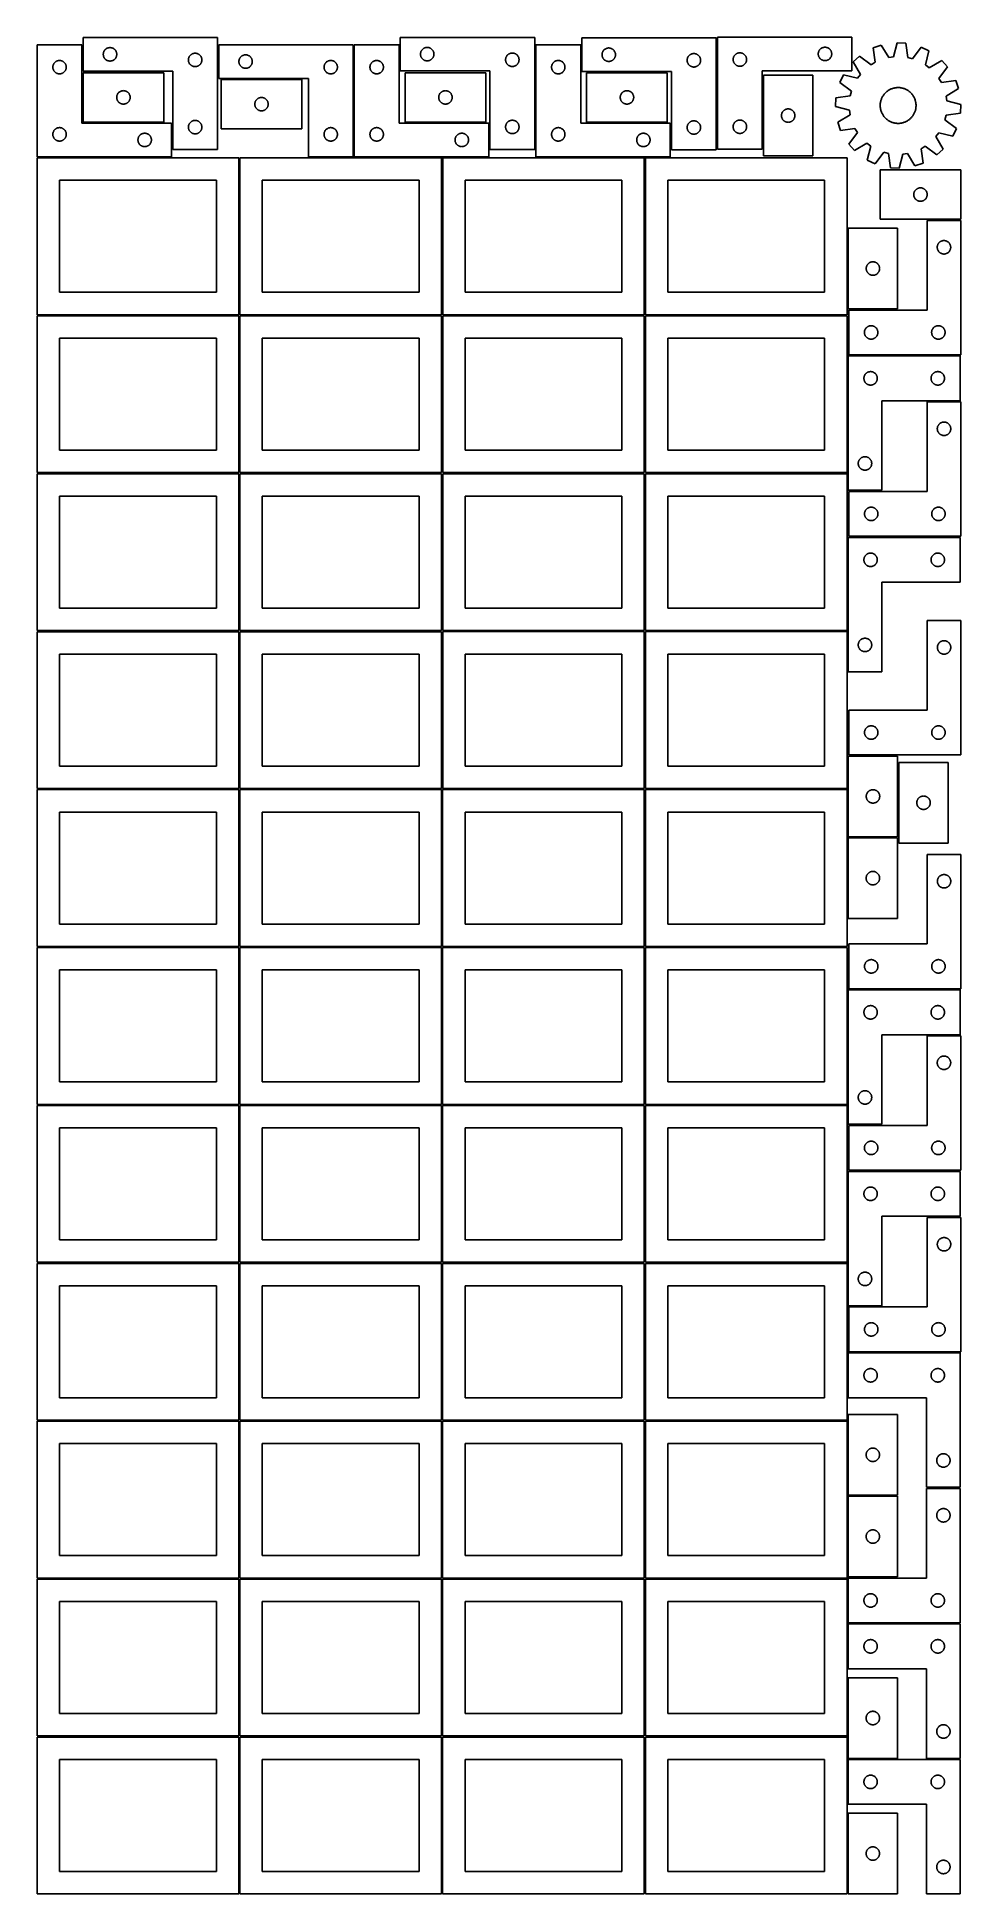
# Model space of a CAD drawing. Header units: millimetres. Extents: x 7 to 1243, y 7 to 2493.
import ezdxf

# ---------------------------------------------------------------- set-up
doc = ezdxf.new("R2010")
doc.units = ezdxf.units.MM
doc.layers.add('COMMON', color=5, linetype='CONTINUOUS', true_color=0x0000ff)
doc.layers.add('CUT', color=7, linetype='CONTINUOUS', true_color=0x000000)

msp = doc.modelspace()

# ---------------------------------------------------------------- linework, layer by layer
at = {"layer": 'COMMON'}
for p, q in [((277.291899, 1697.041937), (277.291899, 1487.041937)), ((6.541899, 1486.291936), (276.541899, 1486.291936)), ((277.291899, 1485.541936), (277.291899, 1275.541936)), ((278.0419, 1486.291936), (548.0419, 1486.291936)), ((548.7919, 1485.541936), (548.7919, 1275.541936)), ((820.291901, 1485.541936), (820.291901, 1275.541936)), ((6.541899, 1274.791935), (276.541899, 1274.791935)), ((277.291899, 1274.041935), (277.291899, 1064.041935)), ((278.0419, 1274.791935), (548.0419, 1274.791935)), ((548.7919, 1274.041935), (548.7919, 1064.041935)), ((549.541901, 1274.791935), (819.541901, 1274.791935)), ((820.291901, 1274.041935), (820.291901, 1064.041935)), ((821.041902, 1274.791935), (1091.041902, 1274.791935)), ((6.541899, 1063.291934), (276.541899, 1063.291934)), ((277.291899, 1062.541934), (277.291899, 852.541934)), ((278.0419, 1063.291934), (548.0419, 1063.291934)), ((548.7919, 1062.541934), (548.7919, 852.541934)), ((549.541901, 1063.291934), (819.541901, 1063.291934)), ((820.291901, 1062.541934), (820.291901, 852.541934)), ((821.041902, 1063.291934), (1091.041902, 1063.291934)), ((6.541899, 851.791933), (276.541899, 851.791933)), ((277.291899, 851.041933), (277.291899, 641.041933)), ((278.0419, 851.791933), (548.0419, 851.791933)), ((548.7919, 851.041933), (548.7919, 641.041933)), ((549.541901, 851.791933), (819.541901, 851.791933)), ((820.291901, 851.041933), (820.291901, 641.041933)), ((821.041902, 851.791933), (1091.041902, 851.791933)), ((276.541899, 640.291933), (6.541899, 640.291933)), ((277.291899, 639.541932), (277.291899, 429.541932)), ((548.0419, 640.291933), (278.0419, 640.291933)), ((548.791901, 429.541932), (548.791901, 639.541932)), ((549.541901, 640.291932), (819.541901, 640.291932)), ((820.291901, 639.541932), (820.291901, 429.541932)), ((821.041902, 640.291932), (1091.041902, 640.291932)), ((6.541899, 428.791931), (276.541899, 428.791931)), ((277.291899, 428.041931), (277.291899, 218.041931)), ((278.0419, 428.791931), (548.0419, 428.791931)), ((548.7919, 428.041931), (548.7919, 218.041931)), ((819.541901, 428.791932), (549.541901, 428.791932)), ((820.291901, 428.041931), (820.291901, 218.041931)), ((1091.041902, 428.791932), (821.041902, 428.791932)), ((6.541899, 217.29193), (276.520965, 217.29193)), ((277.270965, 216.54193), (277.270965, 6.54193)), ((278.0419, 217.29193), (548.020966, 217.29193)), ((548.770966, 216.54193), (548.770966, 6.54193)), ((549.541901, 217.29193), (819.520967, 217.29193)), ((820.270967, 216.54193), (820.270967, 6.54193)), ((821.041902, 217.29193), (1091.020968, 217.29193))]:
    msp.add_line(p, q, dxfattribs=at)
at = {"layer": 'CUT'}
for p, q in [((248.104702, 2492.937291), (68.104702, 2492.937291)), ((68.104702, 2492.937291), (68.104702, 2447.937291)), ((248.104702, 2342.937291), (248.104702, 2492.937291)), ((672.840542, 2493.187291), (492.840542, 2493.187291)), ((492.840542, 2493.187291), (492.840542, 2448.187291)), ((672.840542, 2343.187291), (672.840542, 2493.187291)), ((915.954952, 2492.451939), (735.954952, 2492.451939)), ((735.954952, 2492.451939), (735.954952, 2447.451939)), ((915.954952, 2342.451939), (915.954952, 2492.451939)), ((917.521299, 2493.478547), (1097.521299, 2493.478547)), ((917.521299, 2343.478547), (917.521299, 2493.478547)), ((1097.521299, 2493.478547), (1097.521299, 2448.478547)), ((66.520965, 2483.251496), (6.520965, 2483.251496)), ((6.520965, 2483.251496), (6.520965, 2333.251496)), ((34.765152, 2462.078564), (35.346229, 2462.1745)), ((35.346229, 2462.1745), (35.932336, 2462.232227)), ((35.932336, 2462.232227), (36.520965, 2462.251496)), ((36.520965, 2462.251496), (37.109593, 2462.232227)), ((37.109593, 2462.232227), (37.6957, 2462.1745)), ((37.6957, 2462.1745), (38.276778, 2462.078564)), ((66.520965, 2378.251496), (66.520965, 2483.251496)), ((95.104702, 2470.437291), (95.123971, 2471.025919)), ((95.123971, 2469.848663), (95.104702, 2470.437291)), ((95.123971, 2471.025919), (95.181698, 2471.612026)), ((95.181698, 2469.262555), (95.123971, 2469.848663)), ((95.181698, 2471.612026), (95.277634, 2472.193104)), ((95.277634, 2468.681478), (95.181698, 2469.262555)), ((95.277634, 2472.193104), (95.411369, 2472.766662)), ((95.411369, 2468.107919), (95.277634, 2468.681478)), ((95.411369, 2472.766662), (95.582331, 2473.330246)), ((95.582331, 2467.544336), (95.411369, 2468.107919)), ((95.582331, 2473.330246), (95.789786, 2473.881442)), ((95.789786, 2466.99314), (95.582331, 2467.544336)), ((95.789786, 2473.881442), (96.032847, 2474.417889)), ((96.032847, 2466.456693), (95.789786, 2466.99314)), ((96.032847, 2474.417889), (96.310473, 2474.937291)), ((96.310473, 2465.937291), (96.032847, 2466.456693)), ((96.310473, 2474.937291), (96.621475, 2475.437423)), ((96.621475, 2465.437159), (96.310473, 2465.937291)), ((96.621475, 2475.437423), (96.964522, 2475.916144)), ((96.964522, 2464.958438), (96.621475, 2465.437159)), ((96.964522, 2475.916144), (97.338144, 2476.371403)), ((97.338144, 2464.503178), (96.964522, 2464.958438)), ((97.338144, 2476.371403), (97.740741, 2476.801252)), ((97.740741, 2464.07333), (97.338144, 2464.503178)), ((97.740741, 2476.801252), (98.170589, 2477.203849)), ((98.170589, 2463.670732), (97.740741, 2464.07333)), ((98.170589, 2477.203849), (98.625849, 2477.577471)), ((98.625849, 2463.297111), (98.170589, 2463.670732)), ((98.625849, 2477.577471), (99.10457, 2477.920517)), ((99.10457, 2462.954064), (98.625849, 2463.297111)), ((99.10457, 2477.920517), (99.604702, 2478.231519)), ((99.604702, 2462.643062), (99.10457, 2462.954064)), ((99.604702, 2478.231519), (100.124104, 2478.509145)), ((100.124104, 2462.365436), (99.604702, 2462.643062)), ((100.124104, 2478.509145), (100.660551, 2478.752207)), ((100.660551, 2462.122375), (100.124104, 2462.365436)), ((100.660551, 2478.752207), (101.211747, 2478.959662)), ((101.211747, 2461.91492), (100.660551, 2462.122375)), ((101.211747, 2478.959662), (101.77533, 2479.130623)), ((101.77533, 2479.130623), (102.348889, 2479.264358)), ((102.348889, 2479.264358), (102.929966, 2479.360295)), ((102.929966, 2479.360295), (103.516074, 2479.418021)), ((103.516074, 2479.418021), (104.104702, 2479.437291)), ((104.104702, 2479.437291), (104.69333, 2479.418021)), ((104.69333, 2479.418021), (105.279438, 2479.360295)), ((105.279438, 2479.360295), (105.860515, 2479.264358)), ((105.860515, 2479.264358), (106.434073, 2479.130623)), ((106.434073, 2479.130623), (106.997657, 2478.959662)), ((106.997657, 2478.959662), (107.548853, 2478.752207)), ((107.548853, 2462.122375), (106.997657, 2461.91492)), ((107.548853, 2478.752207), (108.0853, 2478.509145)), ((108.0853, 2462.365436), (107.548853, 2462.122375)), ((108.0853, 2478.509145), (108.604702, 2478.231519)), ((108.604702, 2462.643062), (108.0853, 2462.365436)), ((108.604702, 2478.231519), (109.104834, 2477.920517)), ((109.104834, 2462.954064), (108.604702, 2462.643062)), ((109.104834, 2477.920517), (109.583555, 2477.577471)), ((109.583555, 2463.297111), (109.104834, 2462.954064)), ((109.583555, 2477.577471), (110.038814, 2477.203849)), ((110.038814, 2463.670732), (109.583555, 2463.297111)), ((110.038814, 2477.203849), (110.468663, 2476.801252)), ((110.468663, 2464.07333), (110.038814, 2463.670732)), ((110.468663, 2476.801252), (110.87126, 2476.371403)), ((110.87126, 2464.503178), (110.468663, 2464.07333)), ((110.87126, 2476.371403), (111.244882, 2475.916144)), ((111.244882, 2464.958438), (110.87126, 2464.503178)), ((111.244882, 2475.916144), (111.587928, 2475.437423)), ((111.587928, 2465.437159), (111.244882, 2464.958438)), ((111.587928, 2475.437423), (111.89893, 2474.937291)), ((111.89893, 2465.937291), (111.587928, 2465.437159)), ((111.89893, 2474.937291), (112.176556, 2474.417889)), ((112.176556, 2466.456693), (111.89893, 2465.937291)), ((112.176556, 2474.417889), (112.419618, 2473.881442)), ((112.419618, 2466.99314), (112.176556, 2466.456693)), ((112.419618, 2473.881442), (112.627073, 2473.330246)), ((112.627073, 2467.544336), (112.419618, 2466.99314)), ((112.627073, 2473.330246), (112.798034, 2472.766662)), ((112.798034, 2468.107919), (112.627073, 2467.544336)), ((112.798034, 2472.766662), (112.931769, 2472.193104)), ((112.931769, 2468.681478), (112.798034, 2468.107919)), ((112.931769, 2472.193104), (113.027706, 2471.612026)), ((113.027706, 2469.262555), (112.931769, 2468.681478)), ((113.027706, 2471.612026), (113.085432, 2471.025919)), ((113.085432, 2469.848663), (113.027706, 2469.262555)), ((113.085432, 2471.025919), (113.104702, 2470.437291)), ((113.104702, 2470.437291), (113.085432, 2469.848663)), ((209.104702, 2462.937291), (209.123971, 2463.525919)), ((209.123971, 2462.348663), (209.104702, 2462.937291)), ((209.123971, 2463.525919), (209.181698, 2464.112026)), ((209.181698, 2461.762555), (209.123971, 2462.348663)), ((209.181698, 2464.112026), (209.277634, 2464.693104)), ((209.277634, 2464.693104), (209.411369, 2465.266662)), ((209.411369, 2465.266662), (209.582331, 2465.830246)), ((209.582331, 2465.830246), (209.789786, 2466.381442)), ((209.789786, 2466.381442), (210.032847, 2466.917889)), ((210.032847, 2466.917889), (210.310473, 2467.437291)), ((210.310473, 2467.437291), (210.621475, 2467.937423)), ((210.621475, 2467.937423), (210.964522, 2468.416144)), ((210.964522, 2468.416144), (211.338144, 2468.871403)), ((211.338144, 2468.871403), (211.740741, 2469.301252)), ((211.740741, 2469.301252), (212.170589, 2469.703849)), ((212.170589, 2469.703849), (212.625849, 2470.077471)), ((212.625849, 2470.077471), (213.10457, 2470.420517)), ((213.10457, 2470.420517), (213.604702, 2470.731519)), ((213.604702, 2470.731519), (214.124104, 2471.009145)), ((214.124104, 2471.009145), (214.660551, 2471.252207)), ((214.660551, 2471.252207), (215.211747, 2471.459662)), ((215.211747, 2471.459662), (215.77533, 2471.630623)), ((215.77533, 2471.630623), (216.348889, 2471.764358)), ((216.348889, 2471.764358), (216.929966, 2471.860295)), ((216.929966, 2471.860295), (217.516074, 2471.918021)), ((217.516074, 2471.918021), (218.104702, 2471.937291)), ((218.104702, 2471.937291), (218.69333, 2471.918021)), ((218.69333, 2471.918021), (219.279438, 2471.860295)), ((219.279438, 2471.860295), (219.860515, 2471.764358)), ((219.860515, 2471.764358), (220.434073, 2471.630623)), ((220.434073, 2471.630623), (220.997657, 2471.459662)), ((220.997657, 2471.459662), (221.548853, 2471.252207)), ((221.548853, 2471.252207), (222.0853, 2471.009145)), ((222.0853, 2471.009145), (222.604702, 2470.731519)), ((222.604702, 2470.731519), (223.104834, 2470.420517)), ((223.104834, 2470.420517), (223.583555, 2470.077471)), ((223.583555, 2470.077471), (224.038814, 2469.703849)), ((224.038814, 2469.703849), (224.468663, 2469.301252)), ((224.468663, 2469.301252), (224.87126, 2468.871403)), ((224.87126, 2468.871403), (225.244882, 2468.416144)), ((225.244882, 2468.416144), (225.587928, 2467.937423)), ((225.587928, 2467.937423), (225.89893, 2467.437291)), ((225.89893, 2467.437291), (226.176556, 2466.917889)), ((226.176556, 2466.917889), (226.419618, 2466.381442)), ((226.419618, 2466.381442), (226.627073, 2465.830246)), ((226.627073, 2465.830246), (226.798034, 2465.266662)), ((226.798034, 2465.266662), (226.931769, 2464.693104)), ((226.931769, 2464.693104), (227.027706, 2464.112026)), ((227.027706, 2464.112026), (227.085432, 2463.525919)), ((227.085432, 2462.348663), (227.027706, 2461.762555)), ((227.085432, 2463.525919), (227.104702, 2462.937291)), ((227.104702, 2462.937291), (227.085432, 2462.348663)), ((429.680752, 2483.2515), (249.680752, 2483.2515)), ((249.680752, 2483.2515), (249.680752, 2438.2515)), ((276.757748, 2461.926235), (276.853684, 2462.507313)), ((276.853684, 2462.507313), (276.987419, 2463.080871)), ((276.987419, 2463.080871), (277.15838, 2463.644455)), ((277.15838, 2463.644455), (277.365836, 2464.195651)), ((277.365836, 2464.195651), (277.608897, 2464.732098)), ((277.608897, 2464.732098), (277.886523, 2465.2515)), ((277.886523, 2465.2515), (278.197525, 2465.751632)), ((278.197525, 2465.751632), (278.540572, 2466.230353)), ((278.540572, 2466.230353), (278.914193, 2466.685612)), ((278.914193, 2466.685612), (279.316791, 2467.115461)), ((279.316791, 2467.115461), (279.746639, 2467.518058)), ((279.746639, 2467.518058), (280.201899, 2467.89168)), ((280.201899, 2467.89168), (280.680619, 2468.234726)), ((280.680619, 2468.234726), (281.180752, 2468.545728)), ((281.180752, 2468.545728), (281.700153, 2468.823354)), ((281.700153, 2468.823354), (282.236601, 2469.066416)), ((282.236601, 2469.066416), (282.787796, 2469.273871)), ((282.787796, 2469.273871), (283.35138, 2469.444832)), ((283.35138, 2469.444832), (283.924939, 2469.578567)), ((283.924939, 2469.578567), (284.506016, 2469.674504)), ((284.506016, 2469.674504), (285.092123, 2469.73223)), ((285.092123, 2469.73223), (285.680752, 2469.7515)), ((285.680752, 2469.7515), (286.26938, 2469.73223)), ((286.26938, 2469.73223), (286.855487, 2469.674504)), ((286.855487, 2469.674504), (287.436564, 2469.578567)), ((287.436564, 2469.578567), (288.010123, 2469.444832)), ((288.010123, 2469.444832), (288.573707, 2469.273871)), ((288.573707, 2469.273871), (289.124902, 2469.066416)), ((289.124902, 2469.066416), (289.66135, 2468.823354)), ((289.66135, 2468.823354), (290.180752, 2468.545728)), ((290.180752, 2468.545728), (290.680884, 2468.234726)), ((290.680884, 2468.234726), (291.159604, 2467.89168)), ((291.159604, 2467.89168), (291.614864, 2467.518058)), ((291.614864, 2467.518058), (292.044713, 2467.115461)), ((292.044713, 2467.115461), (292.44731, 2466.685612)), ((292.44731, 2466.685612), (292.820932, 2466.230353)), ((292.820932, 2466.230353), (293.163978, 2465.751632)), ((293.163978, 2465.751632), (293.47498, 2465.2515)), ((293.47498, 2465.2515), (293.752606, 2464.732098)), ((293.752606, 2464.732098), (293.995667, 2464.195651)), ((293.995667, 2464.195651), (294.203123, 2463.644455)), ((294.203123, 2463.644455), (294.374084, 2463.080871)), ((294.374084, 2463.080871), (294.507819, 2462.507313)), ((294.507819, 2462.507313), (294.603755, 2461.926235)), ((397.924939, 2462.078567), (398.506016, 2462.174504)), ((398.506016, 2462.174504), (399.092123, 2462.23223)), ((399.092123, 2462.23223), (399.680752, 2462.2515)), ((399.680752, 2462.2515), (400.26938, 2462.23223)), ((400.26938, 2462.23223), (400.855487, 2462.174504)), ((400.855487, 2462.174504), (401.436564, 2462.078567)), ((429.680752, 2333.2515), (429.680752, 2483.2515)), ((491.20169, 2483.251496), (431.20169, 2483.251496)), ((431.20169, 2483.251496), (431.20169, 2333.251496)), ((459.445877, 2462.078564), (460.026954, 2462.1745)), ((460.026954, 2462.1745), (460.613062, 2462.232227)), ((460.613062, 2462.232227), (461.20169, 2462.251496)), ((461.20169, 2462.251496), (461.790318, 2462.232227)), ((461.790318, 2462.232227), (462.376425, 2462.1745)), ((462.376425, 2462.1745), (462.957503, 2462.078564)), ((491.20169, 2378.251496), (491.20169, 2483.251496)), ((519.840542, 2470.687291), (519.859811, 2471.275919)), ((519.859811, 2470.098663), (519.840542, 2470.687291)), ((519.859811, 2471.275919), (519.917538, 2471.862026)), ((519.917538, 2469.512555), (519.859811, 2470.098663)), ((519.917538, 2471.862026), (520.013474, 2472.443104)), ((520.013474, 2468.931478), (519.917538, 2469.512555)), ((520.013474, 2472.443104), (520.147209, 2473.016662)), ((520.147209, 2468.357919), (520.013474, 2468.931478)), ((520.147209, 2473.016662), (520.31817, 2473.580246)), ((520.31817, 2467.794336), (520.147209, 2468.357919)), ((520.31817, 2473.580246), (520.525626, 2474.131442)), ((520.525626, 2467.24314), (520.31817, 2467.794336)), ((520.525626, 2474.131442), (520.768687, 2474.667889)), ((520.768687, 2466.706693), (520.525626, 2467.24314)), ((520.768687, 2474.667889), (521.046313, 2475.187291)), ((521.046313, 2466.187291), (520.768687, 2466.706693)), ((521.046313, 2475.187291), (521.357315, 2475.687423)), ((521.357315, 2465.687159), (521.046313, 2466.187291)), ((521.357315, 2475.687423), (521.700362, 2476.166144)), ((521.700362, 2465.208438), (521.357315, 2465.687159)), ((521.700362, 2476.166144), (522.073983, 2476.621403)), ((522.073983, 2464.753178), (521.700362, 2465.208438)), ((522.073983, 2476.621403), (522.476581, 2477.051252)), ((522.476581, 2464.32333), (522.073983, 2464.753178)), ((522.476581, 2477.051252), (522.906429, 2477.453849)), ((522.906429, 2463.920732), (522.476581, 2464.32333)), ((522.906429, 2477.453849), (523.361689, 2477.827471)), ((523.361689, 2463.547111), (522.906429, 2463.920732)), ((523.361689, 2477.827471), (523.84041, 2478.170517)), ((523.84041, 2463.204064), (523.361689, 2463.547111)), ((523.84041, 2478.170517), (524.340542, 2478.481519)), ((524.340542, 2462.893062), (523.84041, 2463.204064)), ((524.340542, 2478.481519), (524.859943, 2478.759145)), ((524.859943, 2462.615436), (524.340542, 2462.893062)), ((524.859943, 2478.759145), (525.396391, 2479.002207)), ((525.396391, 2462.372375), (524.859943, 2462.615436)), ((525.396391, 2479.002207), (525.947586, 2479.209662)), ((525.947586, 2462.16492), (525.396391, 2462.372375)), ((525.947586, 2479.209662), (526.51117, 2479.380623)), ((526.51117, 2461.993958), (525.947586, 2462.16492)), ((526.51117, 2479.380623), (527.084729, 2479.514358)), ((527.084729, 2479.514358), (527.665806, 2479.610295)), ((527.665806, 2479.610295), (528.251913, 2479.668021)), ((528.251913, 2479.668021), (528.840542, 2479.687291)), ((528.840542, 2479.687291), (529.42917, 2479.668021)), ((529.42917, 2479.668021), (530.015277, 2479.610295)), ((530.015277, 2479.610295), (530.596355, 2479.514358)), ((530.596355, 2479.514358), (531.169913, 2479.380623)), ((531.169913, 2479.380623), (531.733497, 2479.209662)), ((531.733497, 2462.16492), (531.169913, 2461.993958)), ((531.733497, 2479.209662), (532.284693, 2479.002207)), ((532.284693, 2462.372375), (531.733497, 2462.16492)), ((532.284693, 2479.002207), (532.82114, 2478.759145)), ((532.82114, 2462.615436), (532.284693, 2462.372375)), ((532.82114, 2478.759145), (533.340542, 2478.481519)), ((533.340542, 2462.893062), (532.82114, 2462.615436)), ((533.340542, 2478.481519), (533.840674, 2478.170517)), ((533.840674, 2463.204064), (533.340542, 2462.893062)), ((533.840674, 2478.170517), (534.319394, 2477.827471)), ((534.319394, 2463.547111), (533.840674, 2463.204064)), ((534.319394, 2477.827471), (534.774654, 2477.453849)), ((534.774654, 2463.920732), (534.319394, 2463.547111)), ((534.774654, 2477.453849), (535.204503, 2477.051252)), ((535.204503, 2464.32333), (534.774654, 2463.920732)), ((535.204503, 2477.051252), (535.6071, 2476.621403)), ((535.6071, 2464.753178), (535.204503, 2464.32333)), ((535.6071, 2476.621403), (535.980722, 2476.166144)), ((535.980722, 2465.208438), (535.6071, 2464.753178)), ((535.980722, 2476.166144), (536.323768, 2475.687423)), ((536.323768, 2465.687159), (535.980722, 2465.208438)), ((536.323768, 2475.687423), (536.63477, 2475.187291)), ((536.63477, 2466.187291), (536.323768, 2465.687159)), ((536.63477, 2475.187291), (536.912396, 2474.667889)), ((536.912396, 2466.706693), (536.63477, 2466.187291)), ((536.912396, 2474.667889), (537.155457, 2474.131442)), ((537.155457, 2467.24314), (536.912396, 2466.706693)), ((537.155457, 2474.131442), (537.362913, 2473.580246)), ((537.362913, 2467.794336), (537.155457, 2467.24314)), ((537.362913, 2473.580246), (537.533874, 2473.016662)), ((537.533874, 2468.357919), (537.362913, 2467.794336)), ((537.533874, 2473.016662), (537.667609, 2472.443104)), ((537.667609, 2468.931478), (537.533874, 2468.357919)), ((537.667609, 2472.443104), (537.763545, 2471.862026)), ((537.763545, 2469.512555), (537.667609, 2468.931478)), ((537.763545, 2471.862026), (537.821272, 2471.275919)), ((537.821272, 2470.098663), (537.763545, 2469.512555)), ((537.821272, 2471.275919), (537.840542, 2470.687291)), ((537.840542, 2470.687291), (537.821272, 2470.098663)), ((633.840542, 2463.187291), (633.859811, 2463.775919)), ((633.859811, 2462.598663), (633.840542, 2463.187291)), ((633.859811, 2463.775919), (633.917538, 2464.362026)), ((633.917538, 2462.012555), (633.859811, 2462.598663)), ((633.917538, 2464.362026), (634.013474, 2464.943104)), ((634.013474, 2464.943104), (634.147209, 2465.516662)), ((634.147209, 2465.516662), (634.31817, 2466.080246)), ((634.31817, 2466.080246), (634.525626, 2466.631442)), ((634.525626, 2466.631442), (634.768687, 2467.167889)), ((634.768687, 2467.167889), (635.046313, 2467.687291)), ((635.046313, 2467.687291), (635.357315, 2468.187423)), ((635.357315, 2468.187423), (635.700362, 2468.666144)), ((635.700362, 2468.666144), (636.073983, 2469.121403)), ((636.073983, 2469.121403), (636.476581, 2469.551252)), ((636.476581, 2469.551252), (636.906429, 2469.953849)), ((636.906429, 2469.953849), (637.361689, 2470.327471)), ((637.361689, 2470.327471), (637.84041, 2470.670517)), ((637.84041, 2470.670517), (638.340542, 2470.981519)), ((638.340542, 2470.981519), (638.859943, 2471.259145)), ((638.859943, 2471.259145), (639.396391, 2471.502207)), ((639.396391, 2471.502207), (639.947586, 2471.709662)), ((639.947586, 2471.709662), (640.51117, 2471.880623)), ((640.51117, 2471.880623), (641.084729, 2472.014358)), ((641.084729, 2472.014358), (641.665806, 2472.110295)), ((641.665806, 2472.110295), (642.251913, 2472.168021)), ((642.251913, 2472.168021), (642.840542, 2472.187291)), ((642.840542, 2472.187291), (643.42917, 2472.168021)), ((643.42917, 2472.168021), (644.015277, 2472.110295)), ((644.015277, 2472.110295), (644.596355, 2472.014358)), ((644.596355, 2472.014358), (645.169913, 2471.880623)), ((645.169913, 2471.880623), (645.733497, 2471.709662)), ((645.733497, 2471.709662), (646.284693, 2471.502207)), ((646.284693, 2471.502207), (646.82114, 2471.259145)), ((646.82114, 2471.259145), (647.340542, 2470.981519)), ((647.340542, 2470.981519), (647.840674, 2470.670517)), ((647.840674, 2470.670517), (648.319394, 2470.327471)), ((648.319394, 2470.327471), (648.774654, 2469.953849)), ((648.774654, 2469.953849), (649.204503, 2469.551252)), ((649.204503, 2469.551252), (649.6071, 2469.121403)), ((649.6071, 2469.121403), (649.980722, 2468.666144)), ((649.980722, 2468.666144), (650.323768, 2468.187423)), ((650.323768, 2468.187423), (650.63477, 2467.687291)), ((650.63477, 2467.687291), (650.912396, 2467.167889)), ((650.912396, 2467.167889), (651.155457, 2466.631442)), ((651.155457, 2466.631442), (651.362913, 2466.080246)), ((651.362913, 2466.080246), (651.533874, 2465.516662)), ((651.533874, 2465.516662), (651.667609, 2464.943104)), ((651.667609, 2464.943104), (651.763545, 2464.362026)), ((651.763545, 2464.362026), (651.821272, 2463.775919)), ((651.821272, 2462.598663), (651.763545, 2462.012555)), ((651.821272, 2463.775919), (651.840542, 2463.187291)), ((651.840542, 2463.187291), (651.821272, 2462.598663)), ((734.36151, 2483.251496), (674.36151, 2483.251496)), ((674.36151, 2483.251496), (674.36151, 2333.251496)), ((702.605697, 2462.078564), (703.186775, 2462.1745)), ((703.186775, 2462.1745), (703.772882, 2462.232227)), ((703.772882, 2462.232227), (704.36151, 2462.251496)), ((704.36151, 2462.251496), (704.950138, 2462.232227)), ((704.950138, 2462.232227), (705.536246, 2462.1745)), ((705.536246, 2462.1745), (706.117323, 2462.078564)), ((734.36151, 2378.251496), (734.36151, 2483.251496)), ((762.954952, 2469.951939), (762.974222, 2470.540567)), ((762.974222, 2469.363311), (762.954952, 2469.951939)), ((762.974222, 2470.540567), (763.031948, 2471.126675)), ((763.031948, 2468.777203), (762.974222, 2469.363311)), ((763.031948, 2471.126675), (763.127885, 2471.707752)), ((763.127885, 2468.196126), (763.031948, 2468.777203)), ((763.127885, 2471.707752), (763.26162, 2472.281311)), ((763.26162, 2467.622568), (763.127885, 2468.196126)), ((763.26162, 2472.281311), (763.432581, 2472.844894)), ((763.432581, 2467.058984), (763.26162, 2467.622568)), ((763.432581, 2472.844894), (763.640036, 2473.39609)), ((763.640036, 2466.507788), (763.432581, 2467.058984)), ((763.640036, 2473.39609), (763.883097, 2473.932537)), ((763.883097, 2465.971341), (763.640036, 2466.507788)), ((763.883097, 2473.932537), (764.160723, 2474.451939)), ((764.160723, 2465.451939), (763.883097, 2465.971341)), ((764.160723, 2474.451939), (764.471726, 2474.952071)), ((764.471726, 2464.951807), (764.160723, 2465.451939)), ((764.471726, 2474.952071), (764.814772, 2475.430792)), ((764.814772, 2464.473086), (764.471726, 2464.951807)), ((764.814772, 2475.430792), (765.188394, 2475.886052)), ((765.188394, 2464.017827), (764.814772, 2464.473086)), ((765.188394, 2475.886052), (765.590991, 2476.3159)), ((765.590991, 2463.587978), (765.188394, 2464.017827)), ((765.590991, 2476.3159), (766.02084, 2476.718497)), ((766.02084, 2463.185381), (765.590991, 2463.587978)), ((766.02084, 2476.718497), (766.476099, 2477.092119)), ((766.476099, 2462.811759), (766.02084, 2463.185381)), ((766.476099, 2477.092119), (766.95482, 2477.435166)), ((766.95482, 2462.468713), (766.476099, 2462.811759)), ((766.95482, 2477.435166), (767.454952, 2477.746168)), ((767.454952, 2462.157711), (766.95482, 2462.468713)), ((767.454952, 2477.746168), (767.974354, 2478.023794)), ((767.974354, 2461.880085), (767.454952, 2462.157711)), ((767.974354, 2478.023794), (768.510801, 2478.266855)), ((768.510801, 2478.266855), (769.061997, 2478.47431)), ((769.061997, 2478.47431), (769.625581, 2478.645272)), ((769.625581, 2478.645272), (770.199139, 2478.779007)), ((770.199139, 2478.779007), (770.780216, 2478.874943)), ((770.780216, 2478.874943), (771.366324, 2478.93267)), ((771.366324, 2478.93267), (771.954952, 2478.951939)), ((771.954952, 2478.951939), (772.54358, 2478.93267)), ((772.54358, 2478.93267), (773.129688, 2478.874943)), ((773.129688, 2478.874943), (773.710765, 2478.779007)), ((773.710765, 2478.779007), (774.284323, 2478.645272)), ((774.284323, 2478.645272), (774.847907, 2478.47431)), ((774.847907, 2478.47431), (775.399103, 2478.266855)), ((775.399103, 2478.266855), (775.93555, 2478.023794)), ((775.93555, 2478.023794), (776.454952, 2477.746168)), ((776.454952, 2462.157711), (775.93555, 2461.880085)), ((776.454952, 2477.746168), (776.955084, 2477.435166)), ((776.955084, 2462.468713), (776.454952, 2462.157711)), ((776.955084, 2477.435166), (777.433805, 2477.092119)), ((777.433805, 2462.811759), (776.955084, 2462.468713)), ((777.433805, 2477.092119), (777.889064, 2476.718497)), ((777.889064, 2463.185381), (777.433805, 2462.811759)), ((777.889064, 2476.718497), (778.318913, 2476.3159)), ((778.318913, 2463.587978), (777.889064, 2463.185381)), ((778.318913, 2476.3159), (778.72151, 2475.886052)), ((778.72151, 2464.017827), (778.318913, 2463.587978)), ((778.72151, 2475.886052), (779.095132, 2475.430792)), ((779.095132, 2464.473086), (778.72151, 2464.017827)), ((779.095132, 2475.430792), (779.438179, 2474.952071)), ((779.438179, 2464.951807), (779.095132, 2464.473086)), ((779.438179, 2474.952071), (779.749181, 2474.451939)), ((779.749181, 2465.451939), (779.438179, 2464.951807)), ((779.749181, 2474.451939), (780.026807, 2473.932537)), ((780.026807, 2465.971341), (779.749181, 2465.451939)), ((780.026807, 2473.932537), (780.269868, 2473.39609)), ((780.269868, 2466.507788), (780.026807, 2465.971341)), ((780.269868, 2473.39609), (780.477323, 2472.844894)), ((780.477323, 2467.058984), (780.269868, 2466.507788)), ((780.477323, 2472.844894), (780.648284, 2472.281311)), ((780.648284, 2467.622568), (780.477323, 2467.058984)), ((780.648284, 2472.281311), (780.78202, 2471.707752)), ((780.78202, 2468.196126), (780.648284, 2467.622568)), ((780.78202, 2471.707752), (780.877956, 2471.126675)), ((780.877956, 2468.777203), (780.78202, 2468.196126)), ((780.877956, 2471.126675), (780.935682, 2470.540567)), ((780.935682, 2469.363311), (780.877956, 2468.777203)), ((780.935682, 2470.540567), (780.954952, 2469.951939)), ((780.954952, 2469.951939), (780.935682, 2469.363311)), ((876.954952, 2462.451939), (876.974222, 2463.040567)), ((876.974222, 2461.863311), (876.954952, 2462.451939)), ((876.974222, 2463.040567), (877.031948, 2463.626675)), ((877.031948, 2463.626675), (877.127885, 2464.207752)), ((877.127885, 2464.207752), (877.26162, 2464.781311)), ((877.26162, 2464.781311), (877.432581, 2465.344894)), ((877.432581, 2465.344894), (877.640036, 2465.89609)), ((877.640036, 2465.89609), (877.883097, 2466.432537)), ((877.883097, 2466.432537), (878.160723, 2466.951939)), ((878.160723, 2466.951939), (878.471726, 2467.452071)), ((878.471726, 2467.452071), (878.814772, 2467.930792)), ((878.814772, 2467.930792), (879.188394, 2468.386052)), ((879.188394, 2468.386052), (879.590991, 2468.8159)), ((879.590991, 2468.8159), (880.02084, 2469.218497)), ((880.02084, 2469.218497), (880.476099, 2469.592119)), ((880.476099, 2469.592119), (880.95482, 2469.935166)), ((880.95482, 2469.935166), (881.454952, 2470.246168)), ((881.454952, 2470.246168), (881.974354, 2470.523794)), ((881.974354, 2470.523794), (882.510801, 2470.766855)), ((882.510801, 2470.766855), (883.061997, 2470.97431)), ((883.061997, 2470.97431), (883.625581, 2471.145272)), ((883.625581, 2471.145272), (884.199139, 2471.279007)), ((884.199139, 2471.279007), (884.780216, 2471.374943)), ((884.780216, 2471.374943), (885.366324, 2471.43267)), ((885.366324, 2471.43267), (885.954952, 2471.451939)), ((885.954952, 2471.451939), (886.54358, 2471.43267)), ((886.54358, 2471.43267), (887.129688, 2471.374943)), ((887.129688, 2471.374943), (887.710765, 2471.279007)), ((887.710765, 2471.279007), (888.284323, 2471.145272)), ((888.284323, 2471.145272), (888.847907, 2470.97431)), ((888.847907, 2470.97431), (889.399103, 2470.766855)), ((889.399103, 2470.766855), (889.93555, 2470.523794)), ((889.93555, 2470.523794), (890.454952, 2470.246168)), ((890.454952, 2470.246168), (890.955084, 2469.935166)), ((890.955084, 2469.935166), (891.433805, 2469.592119)), ((891.433805, 2469.592119), (891.889064, 2469.218497)), ((891.889064, 2469.218497), (892.318913, 2468.8159)), ((892.318913, 2468.8159), (892.72151, 2468.386052)), ((892.72151, 2468.386052), (893.095132, 2467.930792)), ((893.095132, 2467.930792), (893.438179, 2467.452071)), ((893.438179, 2467.452071), (893.749181, 2466.951939)), ((893.749181, 2466.951939), (894.026807, 2466.432537)), ((894.026807, 2466.432537), (894.269868, 2465.89609)), ((894.269868, 2465.89609), (894.477323, 2465.344894)), ((894.477323, 2465.344894), (894.648284, 2464.781311)), ((894.648284, 2464.781311), (894.78202, 2464.207752)), ((894.78202, 2464.207752), (894.877956, 2463.626675)), ((894.877956, 2463.626675), (894.935682, 2463.040567)), ((894.935682, 2463.040567), (894.954952, 2462.451939)), ((894.954952, 2462.451939), (894.935682, 2461.863311)), ((938.540569, 2464.067175), (938.521299, 2463.478547)), ((938.521299, 2463.478547), (938.540569, 2462.889919)), ((938.598295, 2464.653283), (938.540569, 2464.067175)), ((938.540569, 2462.889919), (938.598295, 2462.303811)), ((938.694231, 2465.23436), (938.598295, 2464.653283)), ((938.598295, 2462.303811), (938.694231, 2461.722734)), ((938.827967, 2465.807918), (938.694231, 2465.23436)), ((938.998928, 2466.371502), (938.827967, 2465.807918)), ((939.206383, 2466.922698), (938.998928, 2466.371502)), ((939.449444, 2467.459145), (939.206383, 2466.922698)), ((939.72707, 2467.978547), (939.449444, 2467.459145)), ((940.038072, 2468.478679), (939.72707, 2467.978547)), ((940.381119, 2468.9574), (940.038072, 2468.478679)), ((940.754741, 2469.412659), (940.381119, 2468.9574)), ((941.157338, 2469.842508), (940.754741, 2469.412659)), ((941.587187, 2470.245105), (941.157338, 2469.842508)), ((942.042446, 2470.618727), (941.587187, 2470.245105)), ((942.521167, 2470.961773), (942.042446, 2470.618727)), ((943.021299, 2471.272776), (942.521167, 2470.961773)), ((943.540701, 2471.550402), (943.021299, 2471.272776)), ((944.077148, 2471.793463), (943.540701, 2471.550402)), ((944.628344, 2472.000918), (944.077148, 2471.793463)), ((945.191928, 2472.171879), (944.628344, 2472.000918)), ((945.765486, 2472.305615), (945.191928, 2472.171879)), ((946.346563, 2472.401551), (945.765486, 2472.305615)), ((946.932671, 2472.459277), (946.346563, 2472.401551)), ((947.521299, 2472.478547), (946.932671, 2472.459277)), ((948.109927, 2472.459277), (947.521299, 2472.478547)), ((948.696035, 2472.401551), (948.109927, 2472.459277)), ((949.277112, 2472.305615), (948.696035, 2472.401551)), ((949.85067, 2472.171879), (949.277112, 2472.305615)), ((950.414254, 2472.000918), (949.85067, 2472.171879)), ((950.96545, 2471.793463), (950.414254, 2472.000918)), ((951.501897, 2471.550402), (950.96545, 2471.793463)), ((952.021299, 2471.272776), (951.501897, 2471.550402)), ((952.521431, 2470.961773), (952.021299, 2471.272776)), ((953.000152, 2470.618727), (952.521431, 2470.961773)), ((953.455411, 2470.245105), (953.000152, 2470.618727)), ((953.88526, 2469.842508), (953.455411, 2470.245105)), ((954.287857, 2469.412659), (953.88526, 2469.842508)), ((954.661479, 2468.9574), (954.287857, 2469.412659)), ((955.004526, 2468.478679), (954.661479, 2468.9574)), ((955.315528, 2467.978547), (955.004526, 2468.478679)), ((955.593154, 2467.459145), (955.315528, 2467.978547)), ((955.836215, 2466.922698), (955.593154, 2467.459145)), ((956.04367, 2466.371502), (955.836215, 2466.922698)), ((956.214631, 2465.807918), (956.04367, 2466.371502)), ((956.348367, 2465.23436), (956.214631, 2465.807918)), ((956.444303, 2464.653283), (956.348367, 2465.23436)), ((956.348367, 2461.722734), (956.444303, 2462.303811)), ((956.502029, 2464.067175), (956.444303, 2464.653283)), ((956.444303, 2462.303811), (956.502029, 2462.889919)), ((956.521299, 2463.478547), (956.502029, 2464.067175)), ((956.502029, 2462.889919), (956.521299, 2463.478547)), ((1052.540569, 2471.567175), (1052.521299, 2470.978547)), ((1052.521299, 2470.978547), (1052.540569, 2470.389919)), ((1052.598295, 2472.153283), (1052.540569, 2471.567175)), ((1052.540569, 2470.389919), (1052.598295, 2469.803811)), ((1052.694231, 2472.73436), (1052.598295, 2472.153283)), ((1052.598295, 2469.803811), (1052.694231, 2469.222734)), ((1052.827967, 2473.307918), (1052.694231, 2472.73436)), ((1052.694231, 2469.222734), (1052.827967, 2468.649176)), ((1052.998928, 2473.871502), (1052.827967, 2473.307918)), ((1052.827967, 2468.649176), (1052.998928, 2468.085592)), ((1053.206383, 2474.422698), (1052.998928, 2473.871502)), ((1052.998928, 2468.085592), (1053.206383, 2467.534396)), ((1053.449444, 2474.959145), (1053.206383, 2474.422698)), ((1053.206383, 2467.534396), (1053.449444, 2466.997949)), ((1053.72707, 2475.478547), (1053.449444, 2474.959145)), ((1053.449444, 2466.997949), (1053.72707, 2466.478547)), ((1054.038072, 2475.978679), (1053.72707, 2475.478547)), ((1053.72707, 2466.478547), (1054.038072, 2465.978415)), ((1054.381119, 2476.4574), (1054.038072, 2475.978679)), ((1054.038072, 2465.978415), (1054.381119, 2465.499694)), ((1054.754741, 2476.912659), (1054.381119, 2476.4574)), ((1054.381119, 2465.499694), (1054.754741, 2465.044435)), ((1055.157338, 2477.342508), (1054.754741, 2476.912659)), ((1054.754741, 2465.044435), (1055.157338, 2464.614586)), ((1055.587187, 2477.745105), (1055.157338, 2477.342508)), ((1055.157338, 2464.614586), (1055.587187, 2464.211989)), ((1056.042446, 2478.118727), (1055.587187, 2477.745105)), ((1055.587187, 2464.211989), (1056.042446, 2463.838367)), ((1056.521167, 2478.461773), (1056.042446, 2478.118727)), ((1056.042446, 2463.838367), (1056.521167, 2463.49532)), ((1057.021299, 2478.772776), (1056.521167, 2478.461773)), ((1056.521167, 2463.49532), (1057.021299, 2463.184318)), ((1057.540701, 2479.050402), (1057.021299, 2478.772776)), ((1057.021299, 2463.184318), (1057.540701, 2462.906692)), ((1058.077148, 2479.293463), (1057.540701, 2479.050402)), ((1057.540701, 2462.906692), (1058.077148, 2462.663631)), ((1058.628344, 2479.500918), (1058.077148, 2479.293463)), ((1058.077148, 2462.663631), (1058.628344, 2462.456176)), ((1059.191928, 2479.671879), (1058.628344, 2479.500918)), ((1058.628344, 2462.456176), (1059.191928, 2462.285215)), ((1059.765486, 2479.805615), (1059.191928, 2479.671879)), ((1059.191928, 2462.285215), (1059.765486, 2462.151479)), ((1060.346563, 2479.901551), (1059.765486, 2479.805615)), ((1059.765486, 2462.151479), (1060.346563, 2462.055543)), ((1060.932671, 2479.959277), (1060.346563, 2479.901551)), ((1061.521299, 2479.978547), (1060.932671, 2479.959277)), ((1062.109927, 2479.959277), (1061.521299, 2479.978547)), ((1062.696035, 2479.901551), (1062.109927, 2479.959277)), ((1063.277112, 2479.805615), (1062.696035, 2479.901551)), ((1062.696035, 2462.055543), (1063.277112, 2462.151479)), ((1063.85067, 2479.671879), (1063.277112, 2479.805615)), ((1063.277112, 2462.151479), (1063.85067, 2462.285215)), ((1064.414254, 2479.500918), (1063.85067, 2479.671879)), ((1063.85067, 2462.285215), (1064.414254, 2462.456176)), ((1064.96545, 2479.293463), (1064.414254, 2479.500918)), ((1064.414254, 2462.456176), (1064.96545, 2462.663631)), ((1065.501897, 2479.050402), (1064.96545, 2479.293463)), ((1064.96545, 2462.663631), (1065.501897, 2462.906692)), ((1066.021299, 2478.772776), (1065.501897, 2479.050402)), ((1065.501897, 2462.906692), (1066.021299, 2463.184318)), ((1066.521431, 2478.461773), (1066.021299, 2478.772776)), ((1066.021299, 2463.184318), (1066.521431, 2463.49532)), ((1067.000152, 2478.118727), (1066.521431, 2478.461773)), ((1066.521431, 2463.49532), (1067.000152, 2463.838367)), ((1067.455411, 2477.745105), (1067.000152, 2478.118727)), ((1067.000152, 2463.838367), (1067.455411, 2464.211989)), ((1067.88526, 2477.342508), (1067.455411, 2477.745105)), ((1067.455411, 2464.211989), (1067.88526, 2464.614586)), ((1068.287857, 2476.912659), (1067.88526, 2477.342508)), ((1067.88526, 2464.614586), (1068.287857, 2465.044435)), ((1068.661479, 2476.4574), (1068.287857, 2476.912659)), ((1068.287857, 2465.044435), (1068.661479, 2465.499694)), ((1069.004526, 2475.978679), (1068.661479, 2476.4574)), ((1068.661479, 2465.499694), (1069.004526, 2465.978415)), ((1069.315528, 2475.478547), (1069.004526, 2475.978679)), ((1069.004526, 2465.978415), (1069.315528, 2466.478547)), ((1069.593154, 2474.959145), (1069.315528, 2475.478547)), ((1069.315528, 2466.478547), (1069.593154, 2466.997949)), ((1069.836215, 2474.422698), (1069.593154, 2474.959145)), ((1069.593154, 2466.997949), (1069.836215, 2467.534396)), ((1070.04367, 2473.871502), (1069.836215, 2474.422698)), ((1069.836215, 2467.534396), (1070.04367, 2468.085592)), ((1070.214631, 2473.307918), (1070.04367, 2473.871502)), ((1070.04367, 2468.085592), (1070.214631, 2468.649176)), ((1070.348367, 2472.73436), (1070.214631, 2473.307918)), ((1070.214631, 2468.649176), (1070.348367, 2469.222734)), ((1070.444303, 2472.153283), (1070.348367, 2472.73436)), ((1070.348367, 2469.222734), (1070.444303, 2469.803811)), ((1070.502029, 2471.567175), (1070.444303, 2472.153283)), ((1070.444303, 2469.803811), (1070.502029, 2470.389919)), ((1070.521299, 2470.978547), (1070.502029, 2471.567175)), ((1070.502029, 2470.389919), (1070.521299, 2470.978547)), ((1107.667968, 2468.045562), (1099.096352, 2460.324625)), ((1123.235462, 2456.508857), (1107.667968, 2468.045562)), ((1136.916523, 2482.835222), (1126.042708, 2478.982222)), ((1126.042708, 2478.982222), (1128.760658, 2459.797458)), ((1146.884106, 2466.219274), (1136.916523, 2482.835222)), ((1153.247215, 2467.143145), (1146.884106, 2466.219274)), ((1158.077848, 2485.90767), (1153.247215, 2467.143145)), ((1169.598423, 2485.306149), (1158.077848, 2485.90767)), ((1172.448621, 2466.140586), (1169.598423, 2485.306149)), ((1178.680917, 2464.559075), (1172.448621, 2466.140586)), ((1190.324713, 2480.046632), (1178.680917, 2464.559075)), ((1200.738144, 2475.082166), (1190.324713, 2480.046632)), ((1196.03704, 2456.284771), (1200.738144, 2475.082166)), ((1217.874009, 2462.291398), (1201.189712, 2452.438649)), ((1225.594946, 2453.719782), (1217.874009, 2462.291398)), ((27.520965, 2453.251496), (27.540234, 2453.840124)), ((27.540234, 2452.662868), (27.520965, 2453.251496)), ((27.540234, 2453.840124), (27.597961, 2454.426232)), ((27.597961, 2452.07676), (27.540234, 2452.662868)), ((27.597961, 2454.426232), (27.693897, 2455.007309)), ((27.693897, 2451.495683), (27.597961, 2452.07676)), ((27.693897, 2455.007309), (27.827632, 2455.580868)), ((27.827632, 2450.922125), (27.693897, 2451.495683)), ((27.827632, 2455.580868), (27.998593, 2456.144451)), ((27.998593, 2450.358541), (27.827632, 2450.922125)), ((27.998593, 2456.144451), (28.206049, 2456.695647)), ((28.206049, 2449.807345), (27.998593, 2450.358541)), ((28.206049, 2456.695647), (28.44911, 2457.232094)), ((28.44911, 2449.270898), (28.206049, 2449.807345)), ((28.44911, 2457.232094), (28.726736, 2457.751496)), ((28.726736, 2448.751496), (28.44911, 2449.270898)), ((28.726736, 2457.751496), (29.037738, 2458.251628)), ((29.037738, 2448.251364), (28.726736, 2448.751496)), ((29.037738, 2458.251628), (29.380785, 2458.730349)), ((29.380785, 2447.772643), (29.037738, 2448.251364)), ((29.380785, 2458.730349), (29.754406, 2459.185609)), ((29.754406, 2447.317384), (29.380785, 2447.772643)), ((29.754406, 2459.185609), (30.157004, 2459.615457)), ((30.157004, 2446.887535), (29.754406, 2447.317384)), ((30.157004, 2459.615457), (30.586852, 2460.018054)), ((30.586852, 2446.484938), (30.157004, 2446.887535)), ((30.586852, 2460.018054), (31.042112, 2460.391676)), ((31.042112, 2446.111316), (30.586852, 2446.484938)), ((31.042112, 2460.391676), (31.520833, 2460.734723)), ((31.520833, 2445.76827), (31.042112, 2446.111316)), ((31.520833, 2460.734723), (32.020965, 2461.045725)), ((32.020965, 2445.457268), (31.520833, 2445.76827)), ((32.020965, 2461.045725), (32.540366, 2461.323351)), ((32.540366, 2445.179642), (32.020965, 2445.457268)), ((32.540366, 2461.323351), (33.076814, 2461.566412)), ((33.076814, 2444.93658), (32.540366, 2445.179642)), ((33.076814, 2461.566412), (33.628009, 2461.773867)), ((33.628009, 2444.729125), (33.076814, 2444.93658)), ((33.628009, 2461.773867), (34.191593, 2461.944829)), ((34.191593, 2444.558164), (33.628009, 2444.729125)), ((34.191593, 2461.944829), (34.765152, 2462.078564)), ((34.765152, 2444.424429), (34.191593, 2444.558164)), ((35.346229, 2444.328492), (34.765152, 2444.424429)), ((35.932336, 2444.270766), (35.346229, 2444.328492)), ((36.520965, 2444.251496), (35.932336, 2444.270766)), ((37.109593, 2444.270766), (36.520965, 2444.251496)), ((37.6957, 2444.328492), (37.109593, 2444.270766)), ((38.276778, 2444.424429), (37.6957, 2444.328492)), ((38.276778, 2462.078564), (38.850336, 2461.944829)), ((38.850336, 2444.558164), (38.276778, 2444.424429)), ((38.850336, 2461.944829), (39.41392, 2461.773867)), ((39.41392, 2444.729125), (38.850336, 2444.558164)), ((39.41392, 2461.773867), (39.965116, 2461.566412)), ((39.965116, 2444.93658), (39.41392, 2444.729125)), ((39.965116, 2461.566412), (40.501563, 2461.323351)), ((40.501563, 2445.179642), (39.965116, 2444.93658)), ((40.501563, 2461.323351), (41.020965, 2461.045725)), ((41.020965, 2445.457268), (40.501563, 2445.179642)), ((41.020965, 2461.045725), (41.521097, 2460.734723)), ((41.521097, 2445.76827), (41.020965, 2445.457268)), ((41.521097, 2460.734723), (41.999817, 2460.391676)), ((41.999817, 2446.111316), (41.521097, 2445.76827)), ((41.999817, 2460.391676), (42.455077, 2460.018054)), ((42.455077, 2446.484938), (41.999817, 2446.111316)), ((42.455077, 2460.018054), (42.884926, 2459.615457)), ((42.884926, 2446.887535), (42.455077, 2446.484938)), ((42.884926, 2459.615457), (43.287523, 2459.185609)), ((43.287523, 2447.317384), (42.884926, 2446.887535)), ((43.287523, 2459.185609), (43.661145, 2458.730349)), ((43.661145, 2447.772643), (43.287523, 2447.317384)), ((43.661145, 2458.730349), (44.004191, 2458.251628)), ((44.004191, 2448.251364), (43.661145, 2447.772643)), ((44.004191, 2458.251628), (44.315193, 2457.751496)), ((44.315193, 2448.751496), (44.004191, 2448.251364)), ((44.315193, 2457.751496), (44.592819, 2457.232094)), ((44.592819, 2449.270898), (44.315193, 2448.751496)), ((44.592819, 2457.232094), (44.83588, 2456.695647)), ((44.83588, 2449.807345), (44.592819, 2449.270898)), ((44.83588, 2456.695647), (45.043336, 2456.144451)), ((45.043336, 2450.358541), (44.83588, 2449.807345)), ((45.043336, 2456.144451), (45.214297, 2455.580868)), ((45.214297, 2450.922125), (45.043336, 2450.358541)), ((45.214297, 2455.580868), (45.348032, 2455.007309)), ((45.348032, 2451.495683), (45.214297, 2450.922125)), ((45.348032, 2455.007309), (45.443968, 2454.426232)), ((45.443968, 2452.07676), (45.348032, 2451.495683)), ((45.443968, 2454.426232), (45.501695, 2453.840124)), ((45.501695, 2452.662868), (45.443968, 2452.07676)), ((45.501695, 2453.840124), (45.520965, 2453.251496)), ((45.520965, 2453.251496), (45.501695, 2452.662868)), ((176.05148, 2445.781773), (68.05148, 2445.781773)), ((68.05148, 2445.781773), (68.05148, 2379.781773)), ((68.104702, 2447.937291), (188.104702, 2447.937291)), ((101.77533, 2461.743958), (101.211747, 2461.91492)), ((102.348889, 2461.610223), (101.77533, 2461.743958)), ((102.929966, 2461.514287), (102.348889, 2461.610223)), ((103.516074, 2461.45656), (102.929966, 2461.514287)), ((104.104702, 2461.437291), (103.516074, 2461.45656)), ((104.69333, 2461.45656), (104.104702, 2461.437291)), ((105.279438, 2461.514287), (104.69333, 2461.45656)), ((105.860515, 2461.610223), (105.279438, 2461.514287)), ((106.434073, 2461.743958), (105.860515, 2461.610223)), ((106.997657, 2461.91492), (106.434073, 2461.743958)), ((176.05148, 2379.781773), (176.05148, 2445.781773)), ((188.104702, 2447.937291), (188.104702, 2342.937291)), ((209.277634, 2461.181478), (209.181698, 2461.762555)), ((209.411369, 2460.607919), (209.277634, 2461.181478)), ((209.582331, 2460.044336), (209.411369, 2460.607919)), ((209.789786, 2459.49314), (209.582331, 2460.044336)), ((210.032847, 2458.956693), (209.789786, 2459.49314)), ((210.310473, 2458.437291), (210.032847, 2458.956693)), ((210.621475, 2457.937159), (210.310473, 2458.437291)), ((210.964522, 2457.458438), (210.621475, 2457.937159)), ((211.338144, 2457.003178), (210.964522, 2457.458438)), ((211.740741, 2456.57333), (211.338144, 2457.003178)), ((212.170589, 2456.170732), (211.740741, 2456.57333)), ((212.625849, 2455.797111), (212.170589, 2456.170732)), ((213.10457, 2455.454064), (212.625849, 2455.797111)), ((213.604702, 2455.143062), (213.10457, 2455.454064)), ((214.124104, 2454.865436), (213.604702, 2455.143062)), ((214.660551, 2454.622375), (214.124104, 2454.865436)), ((215.211747, 2454.41492), (214.660551, 2454.622375)), ((215.77533, 2454.243958), (215.211747, 2454.41492)), ((216.348889, 2454.110223), (215.77533, 2454.243958)), ((216.929966, 2454.014287), (216.348889, 2454.110223)), ((217.516074, 2453.95656), (216.929966, 2454.014287)), ((218.104702, 2453.937291), (217.516074, 2453.95656)), ((218.69333, 2453.95656), (218.104702, 2453.937291)), ((219.279438, 2454.014287), (218.69333, 2453.95656)), ((219.860515, 2454.110223), (219.279438, 2454.014287)), ((220.434073, 2454.243958), (219.860515, 2454.110223)), ((220.997657, 2454.41492), (220.434073, 2454.243958)), ((221.548853, 2454.622375), (220.997657, 2454.41492)), ((222.0853, 2454.865436), (221.548853, 2454.622375)), ((222.604702, 2455.143062), (222.0853, 2454.865436)), ((223.104834, 2455.454064), (222.604702, 2455.143062)), ((223.583555, 2455.797111), (223.104834, 2455.454064)), ((224.038814, 2456.170732), (223.583555, 2455.797111)), ((224.468663, 2456.57333), (224.038814, 2456.170732)), ((224.87126, 2457.003178), (224.468663, 2456.57333)), ((225.244882, 2457.458438), (224.87126, 2457.003178)), ((225.587928, 2457.937159), (225.244882, 2457.458438)), ((225.89893, 2458.437291), (225.587928, 2457.937159)), ((226.176556, 2458.956693), (225.89893, 2458.437291)), ((226.419618, 2459.49314), (226.176556, 2458.956693)), ((226.627073, 2460.044336), (226.419618, 2459.49314)), ((226.798034, 2460.607919), (226.627073, 2460.044336)), ((226.931769, 2461.181478), (226.798034, 2460.607919)), ((227.027706, 2461.762555), (226.931769, 2461.181478)), ((249.680752, 2438.2515), (369.680752, 2438.2515)), ((276.680752, 2460.7515), (276.700021, 2461.340128)), ((276.700021, 2460.162872), (276.680752, 2460.7515)), ((276.700021, 2461.340128), (276.757748, 2461.926235)), ((276.757748, 2459.576764), (276.700021, 2460.162872)), ((276.853684, 2458.995687), (276.757748, 2459.576764)), ((276.987419, 2458.422128), (276.853684, 2458.995687)), ((277.15838, 2457.858545), (276.987419, 2458.422128)), ((277.365836, 2457.307349), (277.15838, 2457.858545)), ((277.608897, 2456.770902), (277.365836, 2457.307349)), ((277.886523, 2456.2515), (277.608897, 2456.770902)), ((278.197525, 2455.751368), (277.886523, 2456.2515)), ((278.540572, 2455.272647), (278.197525, 2455.751368)), ((278.914193, 2454.817387), (278.540572, 2455.272647)), ((279.316791, 2454.387539), (278.914193, 2454.817387)), ((279.746639, 2453.984941), (279.316791, 2454.387539)), ((280.201899, 2453.61132), (279.746639, 2453.984941)), ((280.680619, 2453.268273), (280.201899, 2453.61132)), ((281.180752, 2452.957271), (280.680619, 2453.268273)), ((281.700153, 2452.679645), (281.180752, 2452.957271)), ((282.236601, 2452.436584), (281.700153, 2452.679645)), ((282.787796, 2452.229129), (282.236601, 2452.436584)), ((283.35138, 2452.058167), (282.787796, 2452.229129)), ((283.924939, 2451.924432), (283.35138, 2452.058167)), ((284.506016, 2451.828496), (283.924939, 2451.924432)), ((285.092123, 2451.770769), (284.506016, 2451.828496)), ((285.680752, 2451.7515), (285.092123, 2451.770769)), ((286.26938, 2451.770769), (285.680752, 2451.7515)), ((286.855487, 2451.828496), (286.26938, 2451.770769)), ((287.436564, 2451.924432), (286.855487, 2451.828496)), ((288.010123, 2452.058167), (287.436564, 2451.924432)), ((288.573707, 2452.229129), (288.010123, 2452.058167)), ((289.124902, 2452.436584), (288.573707, 2452.229129)), ((289.66135, 2452.679645), (289.124902, 2452.436584)), ((290.180752, 2452.957271), (289.66135, 2452.679645)), ((290.680884, 2453.268273), (290.180752, 2452.957271)), ((291.159604, 2453.61132), (290.680884, 2453.268273)), ((291.614864, 2453.984941), (291.159604, 2453.61132)), ((292.044713, 2454.387539), (291.614864, 2453.984941)), ((292.44731, 2454.817387), (292.044713, 2454.387539)), ((292.820932, 2455.272647), (292.44731, 2454.817387)), ((293.163978, 2455.751368), (292.820932, 2455.272647)), ((293.47498, 2456.2515), (293.163978, 2455.751368)), ((293.752606, 2456.770902), (293.47498, 2456.2515)), ((293.995667, 2457.307349), (293.752606, 2456.770902)), ((294.203123, 2457.858545), (293.995667, 2457.307349)), ((294.374084, 2458.422128), (294.203123, 2457.858545)), ((294.507819, 2458.995687), (294.374084, 2458.422128)), ((294.603755, 2459.576764), (294.507819, 2458.995687)), ((294.603755, 2461.926235), (294.661482, 2461.340128)), ((294.661482, 2460.162872), (294.603755, 2459.576764)), ((294.661482, 2461.340128), (294.680752, 2460.7515)), ((294.680752, 2460.7515), (294.661482, 2460.162872)), ((369.680752, 2438.2515), (369.680752, 2333.2515)), ((390.680752, 2453.2515), (390.700021, 2453.840128)), ((390.700021, 2452.662872), (390.680752, 2453.2515)), ((390.700021, 2453.840128), (390.757748, 2454.426235)), ((390.757748, 2452.076764), (390.700021, 2452.662872)), ((390.757748, 2454.426235), (390.853684, 2455.007313)), ((390.853684, 2451.495687), (390.757748, 2452.076764)), ((390.853684, 2455.007313), (390.987419, 2455.580871)), ((390.987419, 2450.922128), (390.853684, 2451.495687)), ((390.987419, 2455.580871), (391.15838, 2456.144455)), ((391.15838, 2450.358545), (390.987419, 2450.922128)), ((391.15838, 2456.144455), (391.365836, 2456.695651)), ((391.365836, 2449.807349), (391.15838, 2450.358545)), ((391.365836, 2456.695651), (391.608897, 2457.232098)), ((391.608897, 2449.270902), (391.365836, 2449.807349)), ((391.608897, 2457.232098), (391.886523, 2457.7515)), ((391.886523, 2448.7515), (391.608897, 2449.270902)), ((391.886523, 2457.7515), (392.197525, 2458.251632)), ((392.197525, 2448.251368), (391.886523, 2448.7515)), ((392.197525, 2458.251632), (392.540572, 2458.730353)), ((392.540572, 2447.772647), (392.197525, 2448.251368)), ((392.540572, 2458.730353), (392.914193, 2459.185612)), ((392.914193, 2447.317387), (392.540572, 2447.772647)), ((392.914193, 2459.185612), (393.316791, 2459.615461)), ((393.316791, 2446.887539), (392.914193, 2447.317387)), ((393.316791, 2459.615461), (393.746639, 2460.018058)), ((393.746639, 2446.484941), (393.316791, 2446.887539)), ((393.746639, 2460.018058), (394.201899, 2460.39168)), ((394.201899, 2446.11132), (393.746639, 2446.484941)), ((394.201899, 2460.39168), (394.680619, 2460.734726)), ((394.680619, 2445.768273), (394.201899, 2446.11132)), ((394.680619, 2460.734726), (395.180752, 2461.045728)), ((395.180752, 2445.457271), (394.680619, 2445.768273)), ((395.180752, 2461.045728), (395.700153, 2461.323354)), ((395.700153, 2445.179645), (395.180752, 2445.457271)), ((395.700153, 2461.323354), (396.236601, 2461.566416)), ((396.236601, 2444.936584), (395.700153, 2445.179645)), ((396.236601, 2461.566416), (396.787796, 2461.773871)), ((396.787796, 2444.729129), (396.236601, 2444.936584)), ((396.787796, 2461.773871), (397.35138, 2461.944832)), ((397.35138, 2444.558167), (396.787796, 2444.729129)), ((397.35138, 2461.944832), (397.924939, 2462.078567)), ((397.924939, 2444.424432), (397.35138, 2444.558167)), ((398.506016, 2444.328496), (397.924939, 2444.424432)), ((399.092123, 2444.270769), (398.506016, 2444.328496)), ((399.680752, 2444.2515), (399.092123, 2444.270769)), ((400.26938, 2444.270769), (399.680752, 2444.2515)), ((400.855487, 2444.328496), (400.26938, 2444.270769)), ((401.436564, 2444.424432), (400.855487, 2444.328496)), ((401.436564, 2462.078567), (402.010123, 2461.944832)), ((402.010123, 2444.558167), (401.436564, 2444.424432)), ((402.010123, 2461.944832), (402.573707, 2461.773871)), ((402.573707, 2444.729129), (402.010123, 2444.558167)), ((402.573707, 2461.773871), (403.124902, 2461.566416)), ((403.124902, 2444.936584), (402.573707, 2444.729129)), ((403.124902, 2461.566416), (403.66135, 2461.323354)), ((403.66135, 2445.179645), (403.124902, 2444.936584)), ((403.66135, 2461.323354), (404.180752, 2461.045728)), ((404.180752, 2445.457271), (403.66135, 2445.179645)), ((404.180752, 2461.045728), (404.680884, 2460.734726)), ((404.680884, 2445.768273), (404.180752, 2445.457271)), ((404.680884, 2460.734726), (405.159604, 2460.39168)), ((405.159604, 2446.11132), (404.680884, 2445.768273)), ((405.159604, 2460.39168), (405.614864, 2460.018058)), ((405.614864, 2446.484941), (405.159604, 2446.11132)), ((405.614864, 2460.018058), (406.044713, 2459.615461)), ((406.044713, 2446.887539), (405.614864, 2446.484941)), ((406.044713, 2459.615461), (406.44731, 2459.185612)), ((406.44731, 2447.317387), (406.044713, 2446.887539)), ((406.44731, 2459.185612), (406.820932, 2458.730353)), ((406.820932, 2447.772647), (406.44731, 2447.317387)), ((406.820932, 2458.730353), (407.163978, 2458.251632)), ((407.163978, 2448.251368), (406.820932, 2447.772647)), ((407.163978, 2458.251632), (407.47498, 2457.7515)), ((407.47498, 2448.7515), (407.163978, 2448.251368)), ((407.47498, 2457.7515), (407.752606, 2457.232098)), ((407.752606, 2449.270902), (407.47498, 2448.7515)), ((407.752606, 2457.232098), (407.995667, 2456.695651)), ((407.995667, 2449.807349), (407.752606, 2449.270902)), ((407.995667, 2456.695651), (408.203123, 2456.144455)), ((408.203123, 2450.358545), (407.995667, 2449.807349)), ((408.203123, 2456.144455), (408.374084, 2455.580871)), ((408.374084, 2450.922128), (408.203123, 2450.358545)), ((408.374084, 2455.580871), (408.507819, 2455.007313)), ((408.507819, 2451.495687), (408.374084, 2450.922128)), ((408.507819, 2455.007313), (408.603755, 2454.426235)), ((408.603755, 2452.076764), (408.507819, 2451.495687)), ((408.603755, 2454.426235), (408.661482, 2453.840128)), ((408.661482, 2452.662872), (408.603755, 2452.076764)), ((408.661482, 2453.840128), (408.680752, 2453.2515)), ((408.680752, 2453.2515), (408.661482, 2452.662872)), ((452.20169, 2453.251496), (452.220959, 2453.840124)), ((452.220959, 2452.662868), (452.20169, 2453.251496)), ((452.220959, 2453.840124), (452.278686, 2454.426232)), ((452.278686, 2452.07676), (452.220959, 2452.662868)), ((452.278686, 2454.426232), (452.374622, 2455.007309)), ((452.374622, 2451.495683), (452.278686, 2452.07676)), ((452.374622, 2455.007309), (452.508357, 2455.580868)), ((452.508357, 2450.922125), (452.374622, 2451.495683)), ((452.508357, 2455.580868), (452.679319, 2456.144451)), ((452.679319, 2450.358541), (452.508357, 2450.922125)), ((452.679319, 2456.144451), (452.886774, 2456.695647)), ((452.886774, 2449.807345), (452.679319, 2450.358541)), ((452.886774, 2456.695647), (453.129835, 2457.232094)), ((453.129835, 2449.270898), (452.886774, 2449.807345)), ((453.129835, 2457.232094), (453.407461, 2457.751496)), ((453.407461, 2448.751496), (453.129835, 2449.270898)), ((453.407461, 2457.751496), (453.718463, 2458.251628)), ((453.718463, 2448.251364), (453.407461, 2448.751496)), ((453.718463, 2458.251628), (454.06151, 2458.730349)), ((454.06151, 2447.772643), (453.718463, 2448.251364)), ((454.06151, 2458.730349), (454.435131, 2459.185609)), ((454.435131, 2447.317384), (454.06151, 2447.772643)), ((454.435131, 2459.185609), (454.837729, 2459.615457)), ((454.837729, 2446.887535), (454.435131, 2447.317384)), ((454.837729, 2459.615457), (455.267577, 2460.018054)), ((455.267577, 2446.484938), (454.837729, 2446.887535)), ((455.267577, 2460.018054), (455.722837, 2460.391676)), ((455.722837, 2446.111316), (455.267577, 2446.484938)), ((455.722837, 2460.391676), (456.201558, 2460.734723)), ((456.201558, 2445.76827), (455.722837, 2446.111316)), ((456.201558, 2460.734723), (456.70169, 2461.045725)), ((456.70169, 2445.457268), (456.201558, 2445.76827)), ((456.70169, 2461.045725), (457.221092, 2461.323351)), ((457.221092, 2445.179642), (456.70169, 2445.457268)), ((457.221092, 2461.323351), (457.757539, 2461.566412)), ((457.757539, 2444.93658), (457.221092, 2445.179642)), ((457.757539, 2461.566412), (458.308735, 2461.773867)), ((458.308735, 2444.729125), (457.757539, 2444.93658)), ((458.308735, 2461.773867), (458.872318, 2461.944829)), ((458.872318, 2444.558164), (458.308735, 2444.729125)), ((458.872318, 2461.944829), (459.445877, 2462.078564)), ((459.445877, 2444.424429), (458.872318, 2444.558164)), ((460.026954, 2444.328492), (459.445877, 2444.424429)), ((460.613062, 2444.270766), (460.026954, 2444.328492)), ((461.20169, 2444.251496), (460.613062, 2444.270766)), ((461.790318, 2444.270766), (461.20169, 2444.251496)), ((462.376425, 2444.328492), (461.790318, 2444.270766)), ((462.957503, 2444.424429), (462.376425, 2444.328492)), ((462.957503, 2462.078564), (463.531061, 2461.944829)), ((463.531061, 2444.558164), (462.957503, 2444.424429)), ((463.531061, 2461.944829), (464.094645, 2461.773867)), ((464.094645, 2444.729125), (463.531061, 2444.558164)), ((464.094645, 2461.773867), (464.645841, 2461.566412)), ((464.645841, 2444.93658), (464.094645, 2444.729125)), ((464.645841, 2461.566412), (465.182288, 2461.323351)), ((465.182288, 2445.179642), (464.645841, 2444.93658)), ((465.182288, 2461.323351), (465.70169, 2461.045725)), ((465.70169, 2445.457268), (465.182288, 2445.179642)), ((465.70169, 2461.045725), (466.201822, 2460.734723)), ((466.201822, 2445.76827), (465.70169, 2445.457268)), ((466.201822, 2460.734723), (466.680543, 2460.391676)), ((466.680543, 2446.111316), (466.201822, 2445.76827)), ((466.680543, 2460.391676), (467.135802, 2460.018054)), ((467.135802, 2446.484938), (466.680543, 2446.111316)), ((467.135802, 2460.018054), (467.565651, 2459.615457)), ((467.565651, 2446.887535), (467.135802, 2446.484938)), ((467.565651, 2459.615457), (467.968248, 2459.185609)), ((467.968248, 2447.317384), (467.565651, 2446.887535)), ((467.968248, 2459.185609), (468.34187, 2458.730349)), ((468.34187, 2447.772643), (467.968248, 2447.317384)), ((468.34187, 2458.730349), (468.684916, 2458.251628)), ((468.684916, 2448.251364), (468.34187, 2447.772643)), ((468.684916, 2458.251628), (468.995918, 2457.751496)), ((468.995918, 2448.751496), (468.684916, 2448.251364)), ((468.995918, 2457.751496), (469.273544, 2457.232094)), ((469.273544, 2449.270898), (468.995918, 2448.751496)), ((469.273544, 2457.232094), (469.516606, 2456.695647)), ((469.516606, 2449.807345), (469.273544, 2449.270898)), ((469.516606, 2456.695647), (469.724061, 2456.144451)), ((469.724061, 2450.358541), (469.516606, 2449.807345)), ((469.724061, 2456.144451), (469.895022, 2455.580868)), ((469.895022, 2450.922125), (469.724061, 2450.358541)), ((469.895022, 2455.580868), (470.028757, 2455.007309)), ((470.028757, 2451.495683), (469.895022, 2450.922125)), ((470.028757, 2455.007309), (470.124693, 2454.426232)), ((470.124693, 2452.07676), (470.028757, 2451.495683)), ((470.124693, 2454.426232), (470.18242, 2453.840124)), ((470.18242, 2452.662868), (470.124693, 2452.07676)), ((470.18242, 2453.840124), (470.20169, 2453.251496)), ((470.20169, 2453.251496), (470.18242, 2452.662868)), ((492.840542, 2448.187291), (612.840542, 2448.187291)), ((607.294768, 2445.794953), (499.294768, 2445.794953)), ((499.294768, 2445.794953), (499.294768, 2379.794953)), ((527.084729, 2461.860223), (526.51117, 2461.993958)), ((527.665806, 2461.764287), (527.084729, 2461.860223)), ((528.251913, 2461.70656), (527.665806, 2461.764287)), ((528.840542, 2461.687291), (528.251913, 2461.70656)), ((529.42917, 2461.70656), (528.840542, 2461.687291)), ((530.015277, 2461.764287), (529.42917, 2461.70656)), ((530.596355, 2461.860223), (530.015277, 2461.764287)), ((531.169913, 2461.993958), (530.596355, 2461.860223)), ((607.294768, 2379.794953), (607.294768, 2445.794953)), ((612.840542, 2448.187291), (612.840542, 2343.187291)), ((634.013474, 2461.431478), (633.917538, 2462.012555)), ((634.147209, 2460.857919), (634.013474, 2461.431478)), ((634.31817, 2460.294336), (634.147209, 2460.857919)), ((634.525626, 2459.74314), (634.31817, 2460.294336)), ((634.768687, 2459.206693), (634.525626, 2459.74314)), ((635.046313, 2458.687291), (634.768687, 2459.206693)), ((635.357315, 2458.187159), (635.046313, 2458.687291)), ((635.700362, 2457.708438), (635.357315, 2458.187159)), ((636.073983, 2457.253178), (635.700362, 2457.708438)), ((636.476581, 2456.82333), (636.073983, 2457.253178)), ((636.906429, 2456.420732), (636.476581, 2456.82333)), ((637.361689, 2456.047111), (636.906429, 2456.420732)), ((637.84041, 2455.704064), (637.361689, 2456.047111)), ((638.340542, 2455.393062), (637.84041, 2455.704064)), ((638.859943, 2455.115436), (638.340542, 2455.393062)), ((639.396391, 2454.872375), (638.859943, 2455.115436)), ((639.947586, 2454.66492), (639.396391, 2454.872375)), ((640.51117, 2454.493958), (639.947586, 2454.66492)), ((641.084729, 2454.360223), (640.51117, 2454.493958)), ((641.665806, 2454.264287), (641.084729, 2454.360223)), ((642.251913, 2454.20656), (641.665806, 2454.264287)), ((642.840542, 2454.187291), (642.251913, 2454.20656)), ((643.42917, 2454.20656), (642.840542, 2454.187291)), ((644.015277, 2454.264287), (643.42917, 2454.20656)), ((644.596355, 2454.360223), (644.015277, 2454.264287)), ((645.169913, 2454.493958), (644.596355, 2454.360223)), ((645.733497, 2454.66492), (645.169913, 2454.493958)), ((646.284693, 2454.872375), (645.733497, 2454.66492)), ((646.82114, 2455.115436), (646.284693, 2454.872375)), ((647.340542, 2455.393062), (646.82114, 2455.115436)), ((647.840674, 2455.704064), (647.340542, 2455.393062)), ((648.319394, 2456.047111), (647.840674, 2455.704064)), ((648.774654, 2456.420732), (648.319394, 2456.047111)), ((649.204503, 2456.82333), (648.774654, 2456.420732)), ((649.6071, 2457.253178), (649.204503, 2456.82333)), ((649.980722, 2457.708438), (649.6071, 2457.253178)), ((650.323768, 2458.187159), (649.980722, 2457.708438)), ((650.63477, 2458.687291), (650.323768, 2458.187159)), ((650.912396, 2459.206693), (650.63477, 2458.687291)), ((651.155457, 2459.74314), (650.912396, 2459.206693)), ((651.362913, 2460.294336), (651.155457, 2459.74314)), ((651.533874, 2460.857919), (651.362913, 2460.294336)), ((651.667609, 2461.431478), (651.533874, 2460.857919)), ((651.763545, 2462.012555), (651.667609, 2461.431478)), ((695.36151, 2453.251496), (695.38078, 2453.840124)), ((695.38078, 2452.662868), (695.36151, 2453.251496)), ((695.38078, 2453.840124), (695.438507, 2454.426232)), ((695.438507, 2452.07676), (695.38078, 2452.662868)), ((695.438507, 2454.426232), (695.534443, 2455.007309)), ((695.534443, 2451.495683), (695.438507, 2452.07676)), ((695.534443, 2455.007309), (695.668178, 2455.580868)), ((695.668178, 2450.922125), (695.534443, 2451.495683)), ((695.668178, 2455.580868), (695.839139, 2456.144451)), ((695.839139, 2450.358541), (695.668178, 2450.922125)), ((695.839139, 2456.144451), (696.046594, 2456.695647)), ((696.046594, 2449.807345), (695.839139, 2450.358541)), ((696.046594, 2456.695647), (696.289656, 2457.232094)), ((696.289656, 2449.270898), (696.046594, 2449.807345)), ((696.289656, 2457.232094), (696.567282, 2457.751496)), ((696.567282, 2448.751496), (696.289656, 2449.270898)), ((696.567282, 2457.751496), (696.878284, 2458.251628)), ((696.878284, 2448.251364), (696.567282, 2448.751496)), ((696.878284, 2458.251628), (697.22133, 2458.730349)), ((697.22133, 2447.772643), (696.878284, 2448.251364)), ((697.22133, 2458.730349), (697.594952, 2459.185609)), ((697.594952, 2447.317384), (697.22133, 2447.772643)), ((697.594952, 2459.185609), (697.997549, 2459.615457)), ((697.997549, 2446.887535), (697.594952, 2447.317384)), ((697.997549, 2459.615457), (698.427398, 2460.018054)), ((698.427398, 2446.484938), (697.997549, 2446.887535)), ((698.427398, 2460.018054), (698.882657, 2460.391676)), ((698.882657, 2446.111316), (698.427398, 2446.484938)), ((698.882657, 2460.391676), (699.361378, 2460.734723)), ((699.361378, 2445.76827), (698.882657, 2446.111316)), ((699.361378, 2460.734723), (699.86151, 2461.045725)), ((699.86151, 2445.457268), (699.361378, 2445.76827)), ((699.86151, 2461.045725), (700.380912, 2461.323351)), ((700.380912, 2445.179642), (699.86151, 2445.457268)), ((700.380912, 2461.323351), (700.917359, 2461.566412)), ((700.917359, 2444.93658), (700.380912, 2445.179642)), ((700.917359, 2461.566412), (701.468555, 2461.773867)), ((701.468555, 2444.729125), (700.917359, 2444.93658)), ((701.468555, 2461.773867), (702.032139, 2461.944829)), ((702.032139, 2444.558164), (701.468555, 2444.729125)), ((702.032139, 2461.944829), (702.605697, 2462.078564)), ((702.605697, 2444.424429), (702.032139, 2444.558164)), ((703.186775, 2444.328492), (702.605697, 2444.424429)), ((703.772882, 2444.270766), (703.186775, 2444.328492)), ((704.36151, 2444.251496), (703.772882, 2444.270766)), ((704.950138, 2444.270766), (704.36151, 2444.251496)), ((705.536246, 2444.328492), (704.950138, 2444.270766)), ((706.117323, 2444.424429), (705.536246, 2444.328492)), ((706.117323, 2462.078564), (706.690882, 2461.944829)), ((706.690882, 2444.558164), (706.117323, 2444.424429)), ((706.690882, 2461.944829), (707.254465, 2461.773867)), ((707.254465, 2444.729125), (706.690882, 2444.558164)), ((707.254465, 2461.773867), (707.805661, 2461.566412)), ((707.805661, 2444.93658), (707.254465, 2444.729125)), ((707.805661, 2461.566412), (708.342109, 2461.323351)), ((708.342109, 2445.179642), (707.805661, 2444.93658)), ((708.342109, 2461.323351), (708.86151, 2461.045725)), ((708.86151, 2445.457268), (708.342109, 2445.179642)), ((708.86151, 2461.045725), (709.361642, 2460.734723)), ((709.361642, 2445.76827), (708.86151, 2445.457268)), ((709.361642, 2460.734723), (709.840363, 2460.391676)), ((709.840363, 2446.111316), (709.361642, 2445.76827)), ((709.840363, 2460.391676), (710.295623, 2460.018054)), ((710.295623, 2446.484938), (709.840363, 2446.111316)), ((710.295623, 2460.018054), (710.725471, 2459.615457)), ((710.725471, 2446.887535), (710.295623, 2446.484938)), ((710.725471, 2459.615457), (711.128069, 2459.185609)), ((711.128069, 2447.317384), (710.725471, 2446.887535)), ((711.128069, 2459.185609), (711.50169, 2458.730349)), ((711.50169, 2447.772643), (711.128069, 2447.317384)), ((711.50169, 2458.730349), (711.844737, 2458.251628)), ((711.844737, 2448.251364), (711.50169, 2447.772643)), ((711.844737, 2458.251628), (712.155739, 2457.751496)), ((712.155739, 2448.751496), (711.844737, 2448.251364)), ((712.155739, 2457.751496), (712.433365, 2457.232094)), ((712.433365, 2449.270898), (712.155739, 2448.751496)), ((712.433365, 2457.232094), (712.676426, 2456.695647)), ((712.676426, 2449.807345), (712.433365, 2449.270898)), ((712.676426, 2456.695647), (712.883881, 2456.144451)), ((712.883881, 2450.358541), (712.676426, 2449.807345)), ((712.883881, 2456.144451), (713.054843, 2455.580868)), ((713.054843, 2450.922125), (712.883881, 2450.358541)), ((713.054843, 2455.580868), (713.188578, 2455.007309)), ((713.188578, 2451.495683), (713.054843, 2450.922125)), ((713.188578, 2455.007309), (713.284514, 2454.426232)), ((713.284514, 2452.07676), (713.188578, 2451.495683)), ((713.284514, 2454.426232), (713.342241, 2453.840124)), ((713.342241, 2452.662868), (713.284514, 2452.07676)), ((713.342241, 2453.840124), (713.36151, 2453.251496)), ((713.36151, 2453.251496), (713.342241, 2452.662868)), ((735.954952, 2447.451939), (855.954952, 2447.451939)), ((850.359648, 2445.762971), (742.359648, 2445.762971)), ((742.359648, 2445.762971), (742.359648, 2379.762971)), ((768.510801, 2461.637023), (767.974354, 2461.880085)), ((769.061997, 2461.429568), (768.510801, 2461.637023)), ((769.625581, 2461.258607), (769.061997, 2461.429568)), ((770.199139, 2461.124872), (769.625581, 2461.258607)), ((770.780216, 2461.028935), (770.199139, 2461.124872)), ((771.366324, 2460.971209), (770.780216, 2461.028935)), ((771.954952, 2460.951939), (771.366324, 2460.971209)), ((772.54358, 2460.971209), (771.954952, 2460.951939)), ((773.129688, 2461.028935), (772.54358, 2460.971209)), ((773.710765, 2461.124872), (773.129688, 2461.028935)), ((774.284323, 2461.258607), (773.710765, 2461.124872)), ((774.847907, 2461.429568), (774.284323, 2461.258607)), ((775.399103, 2461.637023), (774.847907, 2461.429568)), ((775.93555, 2461.880085), (775.399103, 2461.637023)), ((850.359648, 2379.762971), (850.359648, 2445.762971)), ((855.954952, 2447.451939), (855.954952, 2342.451939)), ((877.031948, 2461.277203), (876.974222, 2461.863311)), ((877.127885, 2460.696126), (877.031948, 2461.277203)), ((877.26162, 2460.122568), (877.127885, 2460.696126)), ((877.432581, 2459.558984), (877.26162, 2460.122568)), ((877.640036, 2459.007788), (877.432581, 2459.558984)), ((877.883097, 2458.471341), (877.640036, 2459.007788)), ((878.160723, 2457.951939), (877.883097, 2458.471341)), ((878.471726, 2457.451807), (878.160723, 2457.951939)), ((878.814772, 2456.973086), (878.471726, 2457.451807)), ((879.188394, 2456.517827), (878.814772, 2456.973086)), ((879.590991, 2456.087978), (879.188394, 2456.517827)), ((880.02084, 2455.685381), (879.590991, 2456.087978)), ((880.476099, 2455.311759), (880.02084, 2455.685381)), ((880.95482, 2454.968713), (880.476099, 2455.311759)), ((881.454952, 2454.657711), (880.95482, 2454.968713)), ((881.974354, 2454.380085), (881.454952, 2454.657711)), ((882.510801, 2454.137023), (881.974354, 2454.380085)), ((883.061997, 2453.929568), (882.510801, 2454.137023)), ((883.625581, 2453.758607), (883.061997, 2453.929568)), ((884.199139, 2453.624872), (883.625581, 2453.758607)), ((884.780216, 2453.528935), (884.199139, 2453.624872)), ((885.366324, 2453.471209), (884.780216, 2453.528935)), ((885.954952, 2453.451939), (885.366324, 2453.471209)), ((886.54358, 2453.471209), (885.954952, 2453.451939)), ((887.129688, 2453.528935), (886.54358, 2453.471209)), ((887.710765, 2453.624872), (887.129688, 2453.528935)), ((888.284323, 2453.758607), (887.710765, 2453.624872)), ((888.847907, 2453.929568), (888.284323, 2453.758607)), ((889.399103, 2454.137023), (888.847907, 2453.929568)), ((889.93555, 2454.380085), (889.399103, 2454.137023)), ((890.454952, 2454.657711), (889.93555, 2454.380085)), ((890.955084, 2454.968713), (890.454952, 2454.657711)), ((891.433805, 2455.311759), (890.955084, 2454.968713)), ((891.889064, 2455.685381), (891.433805, 2455.311759)), ((892.318913, 2456.087978), (891.889064, 2455.685381)), ((892.72151, 2456.517827), (892.318913, 2456.087978)), ((893.095132, 2456.973086), (892.72151, 2456.517827)), ((893.438179, 2457.451807), (893.095132, 2456.973086)), ((893.749181, 2457.951939), (893.438179, 2457.451807)), ((894.026807, 2458.471341), (893.749181, 2457.951939)), ((894.269868, 2459.007788), (894.026807, 2458.471341)), ((894.477323, 2459.558984), (894.269868, 2459.007788)), ((894.648284, 2460.122568), (894.477323, 2459.558984)), ((894.78202, 2460.696126), (894.648284, 2460.122568)), ((894.877956, 2461.277203), (894.78202, 2460.696126)), ((894.935682, 2461.863311), (894.877956, 2461.277203)), ((938.694231, 2461.722734), (938.827967, 2461.149176)), ((938.827967, 2461.149176), (938.998928, 2460.585592)), ((938.998928, 2460.585592), (939.206383, 2460.034396)), ((939.206383, 2460.034396), (939.449444, 2459.497949)), ((939.449444, 2459.497949), (939.72707, 2458.978547)), ((939.72707, 2458.978547), (940.038072, 2458.478415)), ((940.038072, 2458.478415), (940.381119, 2457.999694)), ((940.381119, 2457.999694), (940.754741, 2457.544435)), ((940.754741, 2457.544435), (941.157338, 2457.114586)), ((941.157338, 2457.114586), (941.587187, 2456.711989)), ((941.587187, 2456.711989), (942.042446, 2456.338367)), ((942.042446, 2456.338367), (942.521167, 2455.99532)), ((942.521167, 2455.99532), (943.021299, 2455.684318)), ((943.021299, 2455.684318), (943.540701, 2455.406692)), ((943.540701, 2455.406692), (944.077148, 2455.163631)), ((944.077148, 2455.163631), (944.628344, 2454.956176)), ((944.628344, 2454.956176), (945.191928, 2454.785215)), ((945.191928, 2454.785215), (945.765486, 2454.651479)), ((945.765486, 2454.651479), (946.346563, 2454.555543)), ((946.346563, 2454.555543), (946.932671, 2454.497817)), ((946.932671, 2454.497817), (947.521299, 2454.478547)), ((947.521299, 2454.478547), (948.109927, 2454.497817)), ((948.109927, 2454.497817), (948.696035, 2454.555543)), ((948.696035, 2454.555543), (949.277112, 2454.651479)), ((949.277112, 2454.651479), (949.85067, 2454.785215)), ((949.85067, 2454.785215), (950.414254, 2454.956176)), ((950.414254, 2454.956176), (950.96545, 2455.163631)), ((950.96545, 2455.163631), (951.501897, 2455.406692)), ((951.501897, 2455.406692), (952.021299, 2455.684318)), ((952.021299, 2455.684318), (952.521431, 2455.99532)), ((952.521431, 2455.99532), (953.000152, 2456.338367)), ((953.000152, 2456.338367), (953.455411, 2456.711989)), ((953.455411, 2456.711989), (953.88526, 2457.114586)), ((953.88526, 2457.114586), (954.287857, 2457.544435)), ((954.287857, 2457.544435), (954.661479, 2457.999694)), ((954.661479, 2457.999694), (955.004526, 2458.478415)), ((955.004526, 2458.478415), (955.315528, 2458.978547)), ((955.315528, 2458.978547), (955.593154, 2459.497949)), ((955.593154, 2459.497949), (955.836215, 2460.034396)), ((955.836215, 2460.034396), (956.04367, 2460.585592)), ((956.04367, 2460.585592), (956.214631, 2461.149176)), ((956.214631, 2461.149176), (956.348367, 2461.722734)), ((1097.521299, 2448.478547), (977.521299, 2448.478547)), ((977.521299, 2448.478547), (977.521299, 2343.478547)), ((979.229028, 2442.343535), (979.229028, 2334.343535)), ((1045.229028, 2442.343535), (979.229028, 2442.343535)), ((1045.229028, 2334.343535), (1045.229028, 2442.343535)), ((1060.346563, 2462.055543), (1060.932671, 2461.997817)), ((1060.932671, 2461.997817), (1061.521299, 2461.978547)), ((1061.521299, 2461.978547), (1062.109927, 2461.997817)), ((1062.109927, 2461.997817), (1062.696035, 2462.055543)), ((1086.305584, 2443.18876), (1081.341118, 2432.775329)), ((1105.102979, 2438.487656), (1086.305584, 2443.18876)), ((1099.096352, 2460.324625), (1108.949101, 2443.640328)), ((1108.949101, 2443.640328), (1105.102979, 2438.487656)), ((1128.760658, 2459.797458), (1123.235462, 2456.508857)), ((1201.189712, 2452.438649), (1196.03704, 2456.284771)), ((1214.058241, 2438.152289), (1225.594946, 2453.719782)), ((1217.346842, 2432.627092), (1214.058241, 2438.152289)), ((113.05148, 2412.781773), (113.07075, 2413.370401)), ((113.07075, 2412.193145), (113.05148, 2412.781773)), ((113.07075, 2413.370401), (113.128476, 2413.956508)), ((113.128476, 2413.956508), (113.224413, 2414.537586)), ((113.224413, 2414.537586), (113.358148, 2415.111144)), ((113.358148, 2415.111144), (113.529109, 2415.674728)), ((113.529109, 2415.674728), (113.736564, 2416.225924)), ((113.736564, 2416.225924), (113.979625, 2416.762371)), ((113.979625, 2416.762371), (114.257251, 2417.281773)), ((114.257251, 2417.281773), (114.568254, 2417.781905)), ((114.568254, 2417.781905), (114.9113, 2418.260626)), ((114.9113, 2418.260626), (115.284922, 2418.715885)), ((115.284922, 2418.715885), (115.687519, 2419.145734)), ((115.687519, 2419.145734), (116.117368, 2419.548331)), ((116.117368, 2419.548331), (116.572627, 2419.921953)), ((116.572627, 2419.921953), (117.051348, 2420.264999)), ((117.051348, 2420.264999), (117.55148, 2420.576001)), ((117.55148, 2420.576001), (118.070882, 2420.853627)), ((118.070882, 2420.853627), (118.607329, 2421.096689)), ((118.607329, 2421.096689), (119.158525, 2421.304144)), ((119.158525, 2421.304144), (119.722109, 2421.475105)), ((119.722109, 2421.475105), (120.295667, 2421.60884)), ((120.295667, 2421.60884), (120.876744, 2421.704777)), ((120.876744, 2421.704777), (121.462852, 2421.762503)), ((121.462852, 2421.762503), (122.05148, 2421.781773)), ((122.05148, 2421.781773), (122.640108, 2421.762503)), ((122.640108, 2421.762503), (123.226216, 2421.704777)), ((123.226216, 2421.704777), (123.807293, 2421.60884)), ((123.807293, 2421.60884), (124.380852, 2421.475105)), ((124.380852, 2421.475105), (124.944435, 2421.304144)), ((124.944435, 2421.304144), (125.495631, 2421.096689)), ((125.495631, 2421.096689), (126.032078, 2420.853627)), ((126.032078, 2420.853627), (126.55148, 2420.576001)), ((126.55148, 2420.576001), (127.051612, 2420.264999)), ((127.051612, 2420.264999), (127.530333, 2419.921953)), ((127.530333, 2419.921953), (127.985592, 2419.548331)), ((127.985592, 2419.548331), (128.415441, 2419.145734)), ((128.415441, 2419.145734), (128.818038, 2418.715885)), ((128.818038, 2418.715885), (129.19166, 2418.260626)), ((129.19166, 2418.260626), (129.534707, 2417.781905)), ((129.534707, 2417.781905), (129.845709, 2417.281773)), ((129.845709, 2417.281773), (130.123335, 2416.762371)), ((130.123335, 2416.762371), (130.366396, 2416.225924)), ((130.366396, 2416.225924), (130.573851, 2415.674728)), ((130.573851, 2415.674728), (130.744813, 2415.111144)), ((130.744813, 2415.111144), (130.878548, 2414.537586)), ((130.878548, 2414.537586), (130.974484, 2413.956508)), ((130.974484, 2413.956508), (131.03221, 2413.370401)), ((131.03221, 2413.370401), (131.05148, 2412.781773)), ((131.05148, 2412.781773), (131.03221, 2412.193145)), ((360.966399, 2436.699006), (252.966399, 2436.699006)), ((252.966399, 2436.699006), (252.966399, 2370.699006)), ((304.073444, 2412.221377), (304.637028, 2412.392339)), ((304.637028, 2412.392339), (305.210586, 2412.526074)), ((305.210586, 2412.526074), (305.791663, 2412.62201)), ((305.791663, 2412.62201), (306.377771, 2412.679736)), ((306.377771, 2412.679736), (306.966399, 2412.699006)), ((306.966399, 2412.699006), (307.555027, 2412.679736)), ((307.555027, 2412.679736), (308.141135, 2412.62201)), ((308.141135, 2412.62201), (308.722212, 2412.526074)), ((308.722212, 2412.526074), (309.29577, 2412.392339)), ((309.29577, 2412.392339), (309.859354, 2412.221377)), ((360.966399, 2370.699006), (360.966399, 2436.699006)), ((544.294768, 2412.794953), (544.314038, 2413.383582)), ((544.314038, 2412.206325), (544.294768, 2412.794953)), ((544.314038, 2413.383582), (544.371764, 2413.969689)), ((544.371764, 2413.969689), (544.467701, 2414.550766)), ((544.467701, 2414.550766), (544.601436, 2415.124325)), ((544.601436, 2415.124325), (544.772397, 2415.687909)), ((544.772397, 2415.687909), (544.979852, 2416.239104)), ((544.979852, 2416.239104), (545.222913, 2416.775552)), ((545.222913, 2416.775552), (545.500539, 2417.294953)), ((545.500539, 2417.294953), (545.811542, 2417.795085)), ((545.811542, 2417.795085), (546.154588, 2418.273806)), ((546.154588, 2418.273806), (546.52821, 2418.729066)), ((546.52821, 2418.729066), (546.930807, 2419.158914)), ((546.930807, 2419.158914), (547.360656, 2419.561512)), ((547.360656, 2419.561512), (547.815915, 2419.935133)), ((547.815915, 2419.935133), (548.294636, 2420.27818)), ((548.294636, 2420.27818), (548.794768, 2420.589182)), ((548.794768, 2420.589182), (549.31417, 2420.866808)), ((549.31417, 2420.866808), (549.850617, 2421.109869)), ((549.850617, 2421.109869), (550.401813, 2421.317325)), ((550.401813, 2421.317325), (550.965397, 2421.488286)), ((550.965397, 2421.488286), (551.538955, 2421.622021)), ((551.538955, 2421.622021), (552.120032, 2421.717957)), ((552.120032, 2421.717957), (552.70614, 2421.775684)), ((552.70614, 2421.775684), (553.294768, 2421.794953)), ((553.294768, 2421.794953), (553.883396, 2421.775684)), ((553.883396, 2421.775684), (554.469504, 2421.717957)), ((554.469504, 2421.717957), (555.050581, 2421.622021)), ((555.050581, 2421.622021), (555.624139, 2421.488286)), ((555.624139, 2421.488286), (556.187723, 2421.317325)), ((556.187723, 2421.317325), (556.738919, 2421.109869)), ((556.738919, 2421.109869), (557.275366, 2420.866808)), ((557.275366, 2420.866808), (557.794768, 2420.589182)), ((557.794768, 2420.589182), (558.2949, 2420.27818)), ((558.2949, 2420.27818), (558.773621, 2419.935133)), ((558.773621, 2419.935133), (559.22888, 2419.561512)), ((559.22888, 2419.561512), (559.658729, 2419.158914)), ((559.658729, 2419.158914), (560.061326, 2418.729066)), ((560.061326, 2418.729066), (560.434948, 2418.273806)), ((560.434948, 2418.273806), (560.777995, 2417.795085)), ((560.777995, 2417.795085), (561.088997, 2417.294953)), ((561.088997, 2417.294953), (561.366623, 2416.775552)), ((561.366623, 2416.775552), (561.609684, 2416.239104)), ((561.609684, 2416.239104), (561.817139, 2415.687909)), ((561.817139, 2415.687909), (561.988101, 2415.124325)), ((561.988101, 2415.124325), (562.121836, 2414.550766)), ((562.121836, 2414.550766), (562.217772, 2413.969689)), ((562.217772, 2413.969689), (562.275498, 2413.383582)), ((562.275498, 2413.383582), (562.294768, 2412.794953)), ((562.294768, 2412.794953), (562.275498, 2412.206325)), ((787.359648, 2412.762971), (787.378918, 2413.351599)), ((787.378918, 2412.174343), (787.359648, 2412.762971)), ((787.378918, 2413.351599), (787.436645, 2413.937707)), ((787.436645, 2413.937707), (787.532581, 2414.518784)), ((787.532581, 2414.518784), (787.666316, 2415.092342)), ((787.666316, 2415.092342), (787.837277, 2415.655926)), ((787.837277, 2415.655926), (788.044733, 2416.207122)), ((788.044733, 2416.207122), (788.287794, 2416.743569)), ((788.287794, 2416.743569), (788.56542, 2417.262971)), ((788.56542, 2417.262971), (788.876422, 2417.763103)), ((788.876422, 2417.763103), (789.219468, 2418.241824)), ((789.219468, 2418.241824), (789.59309, 2418.697083)), ((789.59309, 2418.697083), (789.995687, 2419.126932)), ((789.995687, 2419.126932), (790.425536, 2419.529529)), ((790.425536, 2419.529529), (790.880796, 2419.903151)), ((790.880796, 2419.903151), (791.359516, 2420.246197)), ((791.359516, 2420.246197), (791.859648, 2420.5572)), ((791.859648, 2420.5572), (792.37905, 2420.834826)), ((792.37905, 2420.834826), (792.915498, 2421.077887)), ((792.915498, 2421.077887), (793.466693, 2421.285342)), ((793.466693, 2421.285342), (794.030277, 2421.456303)), ((794.030277, 2421.456303), (794.603836, 2421.590038)), ((794.603836, 2421.590038), (795.184913, 2421.685975)), ((795.184913, 2421.685975), (795.77102, 2421.743701)), ((795.77102, 2421.743701), (796.359648, 2421.762971)), ((796.359648, 2421.762971), (796.948277, 2421.743701)), ((796.948277, 2421.743701), (797.534384, 2421.685975)), ((797.534384, 2421.685975), (798.115461, 2421.590038)), ((798.115461, 2421.590038), (798.68902, 2421.456303)), ((798.68902, 2421.456303), (799.252604, 2421.285342)), ((799.252604, 2421.285342), (799.803799, 2421.077887)), ((799.803799, 2421.077887), (800.340247, 2420.834826)), ((800.340247, 2420.834826), (800.859648, 2420.5572)), ((800.859648, 2420.5572), (801.359781, 2420.246197)), ((801.359781, 2420.246197), (801.838501, 2419.903151)), ((801.838501, 2419.903151), (802.293761, 2419.529529)), ((802.293761, 2419.529529), (802.723609, 2419.126932)), ((802.723609, 2419.126932), (803.126207, 2418.697083)), ((803.126207, 2418.697083), (803.499829, 2418.241824)), ((803.499829, 2418.241824), (803.842875, 2417.763103)), ((803.842875, 2417.763103), (804.153877, 2417.262971)), ((804.153877, 2417.262971), (804.431503, 2416.743569)), ((804.431503, 2416.743569), (804.674564, 2416.207122)), ((804.674564, 2416.207122), (804.88202, 2415.655926)), ((804.88202, 2415.655926), (805.052981, 2415.092342)), ((805.052981, 2415.092342), (805.186716, 2414.518784)), ((805.186716, 2414.518784), (805.282652, 2413.937707)), ((805.282652, 2413.937707), (805.340379, 2413.351599)), ((805.340379, 2413.351599), (805.359648, 2412.762971)), ((805.359648, 2412.762971), (805.340379, 2412.174343)), ((1095.247164, 2414.899237), (1076.081601, 2412.049039)), ((1081.341118, 2432.775329), (1096.828675, 2421.131533)), ((1096.828675, 2421.131533), (1095.247164, 2414.899237)), ((1137.797932, 2412.233424), (1138.236669, 2413.108755)), ((1138.236669, 2413.108755), (1138.710745, 2413.965462)), ((1138.710745, 2413.965462), (1139.219371, 2414.802119)), ((1139.219371, 2414.802119), (1139.761699, 2415.617334)), ((1139.761699, 2415.617334), (1140.336827, 2416.40975)), ((1140.336827, 2416.40975), (1140.943798, 2417.178047)), ((1140.943798, 2417.178047), (1141.581602, 2417.920948)), ((1141.581602, 2417.920948), (1142.249177, 2418.637215)), ((1142.249177, 2418.637215), (1142.945412, 2419.325657)), ((1142.945412, 2419.325657), (1143.669148, 2419.985128)), ((1143.669148, 2419.985128), (1144.41918, 2420.614529)), ((1144.41918, 2420.614529), (1145.194261, 2421.212814)), ((1145.194261, 2421.212814), (1145.9931, 2421.778987)), ((1145.9931, 2421.778987), (1146.814368, 2422.312104)), ((1146.814368, 2422.312104), (1147.656697, 2422.81128)), ((1147.656697, 2422.81128), (1148.518686, 2423.275683)), ((1148.518686, 2423.275683), (1149.3989, 2423.704541)), ((1149.3989, 2423.704541), (1150.295874, 2424.097138)), ((1150.295874, 2424.097138), (1151.208115, 2424.452823)), ((1151.208115, 2424.452823), (1152.134105, 2424.771003)), ((1152.134105, 2424.771003), (1153.072302, 2425.051148)), ((1153.072302, 2425.051148), (1154.021145, 2425.292792)), ((1154.021145, 2425.292792), (1154.979055, 2425.495533)), ((1154.979055, 2425.495533), (1155.944437, 2425.659034)), ((1155.944437, 2425.659034), (1156.915684, 2425.783022)), ((1156.915684, 2425.783022), (1157.891181, 2425.867291)), ((1157.891181, 2425.867291), (1158.869303, 2425.9117)), ((1158.869303, 2425.9117), (1159.848423, 2425.916177)), ((1159.848423, 2425.916177), (1160.82691, 2425.880713)), ((1160.82691, 2425.880713), (1161.803137, 2425.805367)), ((1161.803137, 2425.805367), (1162.775478, 2425.690265)), ((1162.775478, 2425.690265), (1163.742314, 2425.535599)), ((1163.742314, 2425.535599), (1164.702038, 2425.341625)), ((1164.702038, 2425.341625), (1165.653051, 2425.108667)), ((1165.653051, 2425.108667), (1166.593771, 2424.837112)), ((1166.593771, 2424.837112), (1167.522631, 2424.527413)), ((1167.522631, 2424.527413), (1168.438086, 2424.180084)), ((1168.438086, 2424.180084), (1169.338612, 2423.795705)), ((1169.338612, 2423.795705), (1170.222711, 2423.374914)), ((1170.222711, 2423.374914), (1171.08891, 2422.918412)), ((1171.08891, 2422.918412), (1171.935768, 2422.426959)), ((1171.935768, 2422.426959), (1172.761876, 2421.901373)), ((1172.761876, 2421.901373), (1173.565859, 2421.342529)), ((1173.565859, 2421.342529), (1174.346378, 2420.751356)), ((1174.346378, 2420.751356), (1175.102134, 2420.128839)), ((1175.102134, 2420.128839), (1175.83187, 2419.476014)), ((1175.83187, 2419.476014), (1176.534371, 2418.793967)), ((1176.534371, 2418.793967), (1177.208467, 2418.083834)), ((1177.208467, 2418.083834), (1177.853038, 2417.346796)), ((1177.853038, 2417.346796), (1178.467009, 2416.584081)), ((1178.467009, 2416.584081), (1179.049358, 2415.796957)), ((1179.049358, 2415.796957), (1179.599118, 2414.986735)), ((1179.599118, 2414.986735), (1180.115372, 2414.154763)), ((1180.115372, 2414.154763), (1180.597262, 2413.302427)), ((1180.597262, 2413.302427), (1181.043985, 2412.431144)), ((1181.043985, 2412.431144), (1181.454798, 2411.542365)), ((1236.531606, 2435.345042), (1217.346842, 2432.627092)), ((1223.768658, 2414.503644), (1240.384606, 2424.471227)), ((1224.692529, 2408.140535), (1223.768658, 2414.503644)), ((1240.384606, 2424.471227), (1236.531606, 2435.345042)), ((113.128476, 2411.607037), (113.07075, 2412.193145)), ((113.224413, 2411.02596), (113.128476, 2411.607037)), ((113.358148, 2410.452401), (113.224413, 2411.02596)), ((113.529109, 2409.888818), (113.358148, 2410.452401)), ((113.736564, 2409.337622), (113.529109, 2409.888818)), ((113.979625, 2408.801175), (113.736564, 2409.337622)), ((114.257251, 2408.281773), (113.979625, 2408.801175)), ((114.568254, 2407.781641), (114.257251, 2408.281773)), ((114.9113, 2407.30292), (114.568254, 2407.781641)), ((115.284922, 2406.84766), (114.9113, 2407.30292)), ((115.687519, 2406.417812), (115.284922, 2406.84766)), ((116.117368, 2406.015214), (115.687519, 2406.417812)), ((116.572627, 2405.641593), (116.117368, 2406.015214)), ((117.051348, 2405.298546), (116.572627, 2405.641593)), ((117.55148, 2404.987544), (117.051348, 2405.298546)), ((118.070882, 2404.709918), (117.55148, 2404.987544)), ((118.607329, 2404.466857), (118.070882, 2404.709918)), ((119.158525, 2404.259402), (118.607329, 2404.466857)), ((119.722109, 2404.08844), (119.158525, 2404.259402)), ((120.295667, 2403.954705), (119.722109, 2404.08844)), ((120.876744, 2403.858769), (120.295667, 2403.954705)), ((121.462852, 2403.801042), (120.876744, 2403.858769)), ((122.05148, 2403.781773), (121.462852, 2403.801042)), ((122.640108, 2403.801042), (122.05148, 2403.781773)), ((123.226216, 2403.858769), (122.640108, 2403.801042)), ((123.807293, 2403.954705), (123.226216, 2403.858769)), ((124.380852, 2404.08844), (123.807293, 2403.954705)), ((124.944435, 2404.259402), (124.380852, 2404.08844)), ((125.495631, 2404.466857), (124.944435, 2404.259402)), ((126.032078, 2404.709918), (125.495631, 2404.466857)), ((126.55148, 2404.987544), (126.032078, 2404.709918)), ((127.051612, 2405.298546), (126.55148, 2404.987544)), ((127.530333, 2405.641593), (127.051612, 2405.298546)), ((127.985592, 2406.015214), (127.530333, 2405.641593)), ((128.415441, 2406.417812), (127.985592, 2406.015214)), ((128.818038, 2406.84766), (128.415441, 2406.417812)), ((129.19166, 2407.30292), (128.818038, 2406.84766)), ((129.534707, 2407.781641), (129.19166, 2407.30292)), ((129.845709, 2408.281773), (129.534707, 2407.781641)), ((130.123335, 2408.801175), (129.845709, 2408.281773)), ((130.366396, 2409.337622), (130.123335, 2408.801175)), ((130.573851, 2409.888818), (130.366396, 2409.337622)), ((130.744813, 2410.452401), (130.573851, 2409.888818)), ((130.878548, 2411.02596), (130.744813, 2410.452401)), ((130.974484, 2411.607037), (130.878548, 2411.02596)), ((131.03221, 2412.193145), (130.974484, 2411.607037)), ((297.966399, 2403.699006), (297.985669, 2404.287634)), ((297.985669, 2403.110378), (297.966399, 2403.699006)), ((297.985669, 2404.287634), (298.043395, 2404.873742)), ((298.043395, 2402.52427), (297.985669, 2403.110378)), ((298.043395, 2404.873742), (298.139331, 2405.454819)), ((298.139331, 2401.943193), (298.043395, 2402.52427)), ((298.139331, 2405.454819), (298.273067, 2406.028377)), ((298.273067, 2401.369635), (298.139331, 2401.943193)), ((298.273067, 2406.028377), (298.444028, 2406.591961)), ((298.444028, 2400.806051), (298.273067, 2401.369635)), ((298.444028, 2406.591961), (298.651483, 2407.143157)), ((298.651483, 2400.254855), (298.444028, 2400.806051)), ((298.651483, 2407.143157), (298.894544, 2407.679604)), ((298.894544, 2399.718408), (298.651483, 2400.254855)), ((298.894544, 2407.679604), (299.17217, 2408.199006)), ((299.17217, 2399.199006), (298.894544, 2399.718408)), ((299.17217, 2408.199006), (299.483172, 2408.699138)), ((299.483172, 2398.698874), (299.17217, 2399.199006)), ((299.483172, 2408.699138), (299.826219, 2409.177859)), ((299.826219, 2398.220153), (299.483172, 2398.698874)), ((299.826219, 2409.177859), (300.199841, 2409.633118)), ((300.199841, 2397.764894), (299.826219, 2398.220153)), ((300.199841, 2409.633118), (300.602438, 2410.062967)), ((300.602438, 2397.335045), (300.199841, 2397.764894)), ((300.602438, 2410.062967), (301.032287, 2410.465564)), ((301.032287, 2396.932448), (300.602438, 2397.335045)), ((301.032287, 2410.465564), (301.487546, 2410.839186)), ((301.487546, 2396.558826), (301.032287, 2396.932448)), ((301.487546, 2410.839186), (301.966267, 2411.182233)), ((301.966267, 2396.21578), (301.487546, 2396.558826)), ((301.966267, 2411.182233), (302.466399, 2411.493235)), ((302.466399, 2395.904777), (301.966267, 2396.21578)), ((302.466399, 2411.493235), (302.985801, 2411.770861)), ((302.985801, 2395.627151), (302.466399, 2395.904777)), ((302.985801, 2411.770861), (303.522248, 2412.013922)), ((303.522248, 2395.38409), (302.985801, 2395.627151)), ((303.522248, 2412.013922), (304.073444, 2412.221377)), ((304.073444, 2395.176635), (303.522248, 2395.38409)), ((304.637028, 2395.005674), (304.073444, 2395.176635)), ((305.210586, 2394.871939), (304.637028, 2395.005674)), ((305.791663, 2394.776002), (305.210586, 2394.871939)), ((306.377771, 2394.718276), (305.791663, 2394.776002)), ((306.966399, 2394.699006), (306.377771, 2394.718276)), ((307.555027, 2394.718276), (306.966399, 2394.699006)), ((308.141135, 2394.776002), (307.555027, 2394.718276)), ((308.722212, 2394.871939), (308.141135, 2394.776002)), ((309.29577, 2395.005674), (308.722212, 2394.871939)), ((309.859354, 2395.176635), (309.29577, 2395.005674)), ((309.859354, 2412.221377), (310.41055, 2412.013922)), ((310.41055, 2395.38409), (309.859354, 2395.176635)), ((310.41055, 2412.013922), (310.946997, 2411.770861)), ((310.946997, 2395.627151), (310.41055, 2395.38409)), ((310.946997, 2411.770861), (311.466399, 2411.493235)), ((311.466399, 2395.904777), (310.946997, 2395.627151)), ((311.466399, 2411.493235), (311.966531, 2411.182233)), ((311.966531, 2396.21578), (311.466399, 2395.904777)), ((311.966531, 2411.182233), (312.445252, 2410.839186)), ((312.445252, 2396.558826), (311.966531, 2396.21578)), ((312.445252, 2410.839186), (312.900511, 2410.465564)), ((312.900511, 2396.932448), (312.445252, 2396.558826)), ((312.900511, 2410.465564), (313.33036, 2410.062967)), ((313.33036, 2397.335045), (312.900511, 2396.932448)), ((313.33036, 2410.062967), (313.732957, 2409.633118)), ((313.732957, 2397.764894), (313.33036, 2397.335045)), ((313.732957, 2409.633118), (314.106579, 2409.177859)), ((314.106579, 2398.220153), (313.732957, 2397.764894)), ((314.106579, 2409.177859), (314.449625, 2408.699138)), ((314.449625, 2398.698874), (314.106579, 2398.220153)), ((314.449625, 2408.699138), (314.760628, 2408.199006)), ((314.760628, 2399.199006), (314.449625, 2398.698874)), ((314.760628, 2408.199006), (315.038254, 2407.679604)), ((315.038254, 2399.718408), (314.760628, 2399.199006)), ((315.038254, 2407.679604), (315.281315, 2407.143157)), ((315.281315, 2400.254855), (315.038254, 2399.718408)), ((315.281315, 2407.143157), (315.48877, 2406.591961)), ((315.48877, 2400.806051), (315.281315, 2400.254855)), ((315.48877, 2406.591961), (315.659731, 2406.028377)), ((315.659731, 2401.369635), (315.48877, 2400.806051)), ((315.659731, 2406.028377), (315.793466, 2405.454819)), ((315.793466, 2401.943193), (315.659731, 2401.369635)), ((315.793466, 2405.454819), (315.889403, 2404.873742)), ((315.889403, 2402.52427), (315.793466, 2401.943193)), ((315.889403, 2404.873742), (315.947129, 2404.287634)), ((315.947129, 2403.110378), (315.889403, 2402.52427)), ((315.947129, 2404.287634), (315.966399, 2403.699006)), ((315.966399, 2403.699006), (315.947129, 2403.110378)), ((544.371764, 2411.620218), (544.314038, 2412.206325)), ((544.467701, 2411.03914), (544.371764, 2411.620218)), ((544.601436, 2410.465582), (544.467701, 2411.03914)), ((544.772397, 2409.901998), (544.601436, 2410.465582)), ((544.979852, 2409.350802), (544.772397, 2409.901998)), ((545.222913, 2408.814355), (544.979852, 2409.350802)), ((545.500539, 2408.294953), (545.222913, 2408.814355)), ((545.811542, 2407.794821), (545.500539, 2408.294953)), ((546.154588, 2407.3161), (545.811542, 2407.794821)), ((546.52821, 2406.860841), (546.154588, 2407.3161)), ((546.930807, 2406.430992), (546.52821, 2406.860841)), ((547.360656, 2406.028395), (546.930807, 2406.430992)), ((547.815915, 2405.654773), (547.360656, 2406.028395)), ((548.294636, 2405.311727), (547.815915, 2405.654773)), ((548.794768, 2405.000725), (548.294636, 2405.311727)), ((549.31417, 2404.723099), (548.794768, 2405.000725)), ((549.850617, 2404.480038), (549.31417, 2404.723099)), ((550.401813, 2404.272582), (549.850617, 2404.480038)), ((550.965397, 2404.101621), (550.401813, 2404.272582)), ((551.538955, 2403.967886), (550.965397, 2404.101621)), ((552.120032, 2403.87195), (551.538955, 2403.967886)), ((552.70614, 2403.814223), (552.120032, 2403.87195)), ((553.294768, 2403.794953), (552.70614, 2403.814223)), ((553.883396, 2403.814223), (553.294768, 2403.794953)), ((554.469504, 2403.87195), (553.883396, 2403.814223)), ((555.050581, 2403.967886), (554.469504, 2403.87195)), ((555.624139, 2404.101621), (555.050581, 2403.967886)), ((556.187723, 2404.272582), (555.624139, 2404.101621)), ((556.738919, 2404.480038), (556.187723, 2404.272582)), ((557.275366, 2404.723099), (556.738919, 2404.480038)), ((557.794768, 2405.000725), (557.275366, 2404.723099)), ((558.2949, 2405.311727), (557.794768, 2405.000725)), ((558.773621, 2405.654773), (558.2949, 2405.311727)), ((559.22888, 2406.028395), (558.773621, 2405.654773)), ((559.658729, 2406.430992), (559.22888, 2406.028395)), ((560.061326, 2406.860841), (559.658729, 2406.430992)), ((560.434948, 2407.3161), (560.061326, 2406.860841)), ((560.777995, 2407.794821), (560.434948, 2407.3161)), ((561.088997, 2408.294953), (560.777995, 2407.794821)), ((561.366623, 2408.814355), (561.088997, 2408.294953)), ((561.609684, 2409.350802), (561.366623, 2408.814355)), ((561.817139, 2409.901998), (561.609684, 2409.350802)), ((561.988101, 2410.465582), (561.817139, 2409.901998)), ((562.121836, 2411.03914), (561.988101, 2410.465582)), ((562.217772, 2411.620218), (562.121836, 2411.03914)), ((562.275498, 2412.206325), (562.217772, 2411.620218)), ((787.436645, 2411.588235), (787.378918, 2412.174343)), ((787.532581, 2411.007158), (787.436645, 2411.588235)), ((787.666316, 2410.4336), (787.532581, 2411.007158)), ((787.837277, 2409.870016), (787.666316, 2410.4336)), ((788.044733, 2409.31882), (787.837277, 2409.870016)), ((788.287794, 2408.782373), (788.044733, 2409.31882)), ((788.56542, 2408.262971), (788.287794, 2408.782373)), ((788.876422, 2407.762839), (788.56542, 2408.262971)), ((789.219468, 2407.284118), (788.876422, 2407.762839)), ((789.59309, 2406.828859), (789.219468, 2407.284118)), ((789.995687, 2406.39901), (789.59309, 2406.828859)), ((790.425536, 2405.996413), (789.995687, 2406.39901)), ((790.880796, 2405.622791), (790.425536, 2405.996413)), ((791.359516, 2405.279744), (790.880796, 2405.622791)), ((791.859648, 2404.968742), (791.359516, 2405.279744)), ((792.37905, 2404.691116), (791.859648, 2404.968742)), ((792.915498, 2404.448055), (792.37905, 2404.691116)), ((793.466693, 2404.2406), (792.915498, 2404.448055)), ((794.030277, 2404.069638), (793.466693, 2404.2406)), ((794.603836, 2403.935903), (794.030277, 2404.069638)), ((795.184913, 2403.839967), (794.603836, 2403.935903)), ((795.77102, 2403.782241), (795.184913, 2403.839967)), ((796.359648, 2403.762971), (795.77102, 2403.782241)), ((796.948277, 2403.782241), (796.359648, 2403.762971)), ((797.534384, 2403.839967), (796.948277, 2403.782241)), ((798.115461, 2403.935903), (797.534384, 2403.839967)), ((798.68902, 2404.069638), (798.115461, 2403.935903)), ((799.252604, 2404.2406), (798.68902, 2404.069638)), ((799.803799, 2404.448055), (799.252604, 2404.2406)), ((800.340247, 2404.691116), (799.803799, 2404.448055)), ((800.859648, 2404.968742), (800.340247, 2404.691116)), ((801.359781, 2405.279744), (800.859648, 2404.968742)), ((801.838501, 2405.622791), (801.359781, 2405.279744)), ((802.293761, 2405.996413), (801.838501, 2405.622791)), ((802.723609, 2406.39901), (802.293761, 2405.996413)), ((803.126207, 2406.828859), (802.723609, 2406.39901)), ((803.499829, 2407.284118), (803.126207, 2406.828859)), ((803.842875, 2407.762839), (803.499829, 2407.284118)), ((804.153877, 2408.262971), (803.842875, 2407.762839)), ((804.431503, 2408.782373), (804.153877, 2408.262971)), ((804.674564, 2409.31882), (804.431503, 2408.782373)), ((804.88202, 2409.870016), (804.674564, 2409.31882)), ((805.052981, 2410.4336), (804.88202, 2409.870016)), ((805.186716, 2411.007158), (805.052981, 2410.4336)), ((805.282652, 2411.588235), (805.186716, 2411.007158)), ((805.340379, 2412.174343), (805.282652, 2411.588235)), ((1003.229028, 2388.343535), (1003.248298, 2388.932163)), ((1003.248298, 2387.754907), (1003.229028, 2388.343535)), ((1003.248298, 2388.932163), (1003.306024, 2389.518271)), ((1003.306024, 2387.168799), (1003.248298, 2387.754907)), ((1003.306024, 2389.518271), (1003.401961, 2390.099348)), ((1003.401961, 2390.099348), (1003.535696, 2390.672906)), ((1003.535696, 2390.672906), (1003.706657, 2391.23649)), ((1003.706657, 2391.23649), (1003.914112, 2391.787686)), ((1003.914112, 2391.787686), (1004.157173, 2392.324133)), ((1004.157173, 2392.324133), (1004.434799, 2392.843535)), ((1004.434799, 2392.843535), (1004.745802, 2393.343667)), ((1004.745802, 2393.343667), (1005.088848, 2393.822388)), ((1005.088848, 2393.822388), (1005.46247, 2394.277647)), ((1005.46247, 2394.277647), (1005.865067, 2394.707496)), ((1005.865067, 2394.707496), (1006.294916, 2395.110093)), ((1006.294916, 2395.110093), (1006.750175, 2395.483715)), ((1006.750175, 2395.483715), (1007.228896, 2395.826762)), ((1007.228896, 2395.826762), (1007.729028, 2396.137764)), ((1007.729028, 2396.137764), (1008.24843, 2396.41539)), ((1008.24843, 2396.41539), (1008.784877, 2396.658451)), ((1008.784877, 2396.658451), (1009.336073, 2396.865906)), ((1009.336073, 2396.865906), (1009.899657, 2397.036868)), ((1009.899657, 2397.036868), (1010.473215, 2397.170603)), ((1010.473215, 2397.170603), (1011.054292, 2397.266539)), ((1011.054292, 2397.266539), (1011.6404, 2397.324265)), ((1011.6404, 2397.324265), (1012.229028, 2397.343535)), ((1012.229028, 2397.343535), (1012.817656, 2397.324265)), ((1012.817656, 2397.324265), (1013.403764, 2397.266539)), ((1013.403764, 2397.266539), (1013.984841, 2397.170603)), ((1013.984841, 2397.170603), (1014.5584, 2397.036868)), ((1014.5584, 2397.036868), (1015.121983, 2396.865906)), ((1015.121983, 2396.865906), (1015.673179, 2396.658451)), ((1015.673179, 2396.658451), (1016.209626, 2396.41539)), ((1016.209626, 2396.41539), (1016.729028, 2396.137764)), ((1016.729028, 2396.137764), (1017.22916, 2395.826762)), ((1017.22916, 2395.826762), (1017.707881, 2395.483715)), ((1017.707881, 2395.483715), (1018.16314, 2395.110093)), ((1018.16314, 2395.110093), (1018.592989, 2394.707496)), ((1018.592989, 2394.707496), (1018.995586, 2394.277647)), ((1018.995586, 2394.277647), (1019.369208, 2393.822388)), ((1019.369208, 2393.822388), (1019.712255, 2393.343667)), ((1019.712255, 2393.343667), (1020.023257, 2392.843535)), ((1020.023257, 2392.843535), (1020.300883, 2392.324133)), ((1020.300883, 2392.324133), (1020.543944, 2391.787686)), ((1020.543944, 2391.787686), (1020.751399, 2391.23649)), ((1020.751399, 2391.23649), (1020.922361, 2390.672906)), ((1020.922361, 2390.672906), (1021.056096, 2390.099348)), ((1021.056096, 2390.099348), (1021.152032, 2389.518271)), ((1021.152032, 2389.518271), (1021.209758, 2388.932163)), ((1021.209758, 2387.754907), (1021.152032, 2387.168799)), ((1021.209758, 2388.932163), (1021.229028, 2388.343535)), ((1021.229028, 2388.343535), (1021.209758, 2387.754907)), ((1076.081601, 2412.049039), (1075.48008, 2400.528464)), ((1075.48008, 2400.528464), (1094.244605, 2395.697831)), ((1095.168476, 2389.334722), (1078.552528, 2379.367139)), ((1094.244605, 2395.697831), (1095.168476, 2389.334722)), ((1135.468818, 2401.809456), (1135.484315, 2402.788463)), ((1135.493266, 2400.830632), (1135.468818, 2401.809456)), ((1135.484315, 2402.788463), (1135.539731, 2403.766024)), ((1135.557619, 2399.853619), (1135.493266, 2400.830632)), ((1135.539731, 2403.766024), (1135.634975, 2404.74051)), ((1135.661769, 2398.880044), (1135.557619, 2399.853619)), ((1135.634975, 2404.74051), (1135.769887, 2405.710301)), ((1135.805543, 2397.911528), (1135.661769, 2398.880044)), ((1135.769887, 2405.710301), (1135.944244, 2406.673782)), ((1135.988702, 2396.949682), (1135.805543, 2397.911528)), ((1135.944244, 2406.673782), (1136.157754, 2407.629349)), ((1136.210941, 2395.996107), (1135.988702, 2396.949682)), ((1136.157754, 2407.629349), (1136.410063, 2408.575412)), ((1136.47189, 2395.05239), (1136.210941, 2395.996107)), ((1136.410063, 2408.575412), (1136.70075, 2409.510396)), ((1136.771115, 2394.120103), (1136.47189, 2395.05239)), ((1136.70075, 2409.510396), (1137.029332, 2410.432746)), ((1137.108117, 2393.200796), (1136.771115, 2394.120103)), ((1137.029332, 2410.432746), (1137.395263, 2411.340926)), ((1137.482336, 2392.296001), (1137.108117, 2393.200796)), ((1137.395263, 2411.340926), (1137.797932, 2412.233424)), ((1137.893149, 2391.407222), (1137.482336, 2392.296001)), ((1138.339872, 2390.535939), (1137.893149, 2391.407222)), ((1138.821762, 2389.683603), (1138.339872, 2390.535939)), ((1139.338016, 2388.851631), (1138.821762, 2389.683603)), ((1139.887776, 2388.041409), (1139.338016, 2388.851631)), ((1140.470126, 2387.254285), (1139.887776, 2388.041409)), ((1179.175435, 2388.221032), (1178.600307, 2387.428616)), ((1179.717764, 2389.036247), (1179.175435, 2388.221032)), ((1180.226389, 2389.872904), (1179.717764, 2389.036247)), ((1180.700465, 2390.729611), (1180.226389, 2389.872904)), ((1181.139203, 2391.604942), (1180.700465, 2390.729611)), ((1181.541871, 2392.497441), (1181.139203, 2391.604942)), ((1181.454798, 2411.542365), (1181.829017, 2410.63757)), ((1181.907802, 2393.40562), (1181.541871, 2392.497441)), ((1181.829017, 2410.63757), (1182.16602, 2409.718263)), ((1182.236384, 2394.32797), (1181.907802, 2393.40562)), ((1182.16602, 2409.718263), (1182.465244, 2408.785976)), ((1182.527071, 2395.262954), (1182.236384, 2394.32797)), ((1182.465244, 2408.785976), (1182.726193, 2407.842259)), ((1182.77938, 2396.209017), (1182.527071, 2395.262954)), ((1182.726193, 2407.842259), (1182.948432, 2406.888684)), ((1182.99289, 2397.164585), (1182.77938, 2396.209017)), ((1182.948432, 2406.888684), (1183.131591, 2405.926838)), ((1183.167247, 2398.128065), (1182.99289, 2397.164585)), ((1183.131591, 2405.926838), (1183.275365, 2404.958322)), ((1183.302159, 2399.097856), (1183.167247, 2398.128065)), ((1183.275365, 2404.958322), (1183.379515, 2403.984747)), ((1183.397403, 2400.072342), (1183.302159, 2399.097856)), ((1183.379515, 2403.984747), (1183.443868, 2403.007734)), ((1183.452819, 2401.049903), (1183.397403, 2400.072342)), ((1183.443868, 2403.007734), (1183.468316, 2402.02891)), ((1183.468316, 2402.02891), (1183.452819, 2401.049903)), ((1222.108459, 2382.706833), (1223.68997, 2388.939129)), ((1223.68997, 2388.939129), (1242.855533, 2391.789327)), ((1243.457054, 2403.309902), (1224.692529, 2408.140535)), ((1242.855533, 2391.789327), (1243.457054, 2403.309902)), ((27.520965, 2363.251496), (27.540234, 2363.840124)), ((27.540234, 2362.662868), (27.520965, 2363.251496)), ((27.540234, 2363.840124), (27.597961, 2364.426232)), ((27.597961, 2362.07676), (27.540234, 2362.662868)), ((27.597961, 2364.426232), (27.693897, 2365.007309)), ((27.693897, 2365.007309), (27.827632, 2365.580868)), ((27.827632, 2365.580868), (27.998593, 2366.144451)), ((27.998593, 2366.144451), (28.206049, 2366.695647)), ((28.206049, 2366.695647), (28.44911, 2367.232094)), ((28.44911, 2367.232094), (28.726736, 2367.751496)), ((28.726736, 2367.751496), (29.037738, 2368.251628)), ((29.037738, 2368.251628), (29.380785, 2368.730349)), ((29.380785, 2368.730349), (29.754406, 2369.185609)), ((29.754406, 2369.185609), (30.157004, 2369.615457)), ((30.157004, 2369.615457), (30.586852, 2370.018054)), ((30.586852, 2370.018054), (31.042112, 2370.391676)), ((31.042112, 2370.391676), (31.520833, 2370.734723)), ((31.520833, 2370.734723), (32.020965, 2371.045725)), ((32.020965, 2371.045725), (32.540366, 2371.323351)), ((32.540366, 2371.323351), (33.076814, 2371.566412)), ((33.076814, 2371.566412), (33.628009, 2371.773867)), ((33.628009, 2371.773867), (34.191593, 2371.944829)), ((34.191593, 2371.944829), (34.765152, 2372.078564)), ((34.765152, 2372.078564), (35.346229, 2372.1745)), ((35.346229, 2372.1745), (35.932336, 2372.232227)), ((35.932336, 2372.232227), (36.520965, 2372.251496)), ((36.520965, 2372.251496), (37.109593, 2372.232227)), ((37.109593, 2372.232227), (37.6957, 2372.1745)), ((37.6957, 2372.1745), (38.276778, 2372.078564)), ((38.276778, 2372.078564), (38.850336, 2371.944829)), ((38.850336, 2371.944829), (39.41392, 2371.773867)), ((39.41392, 2371.773867), (39.965116, 2371.566412)), ((39.965116, 2371.566412), (40.501563, 2371.323351)), ((40.501563, 2371.323351), (41.020965, 2371.045725)), ((41.020965, 2371.045725), (41.521097, 2370.734723)), ((41.521097, 2370.734723), (41.999817, 2370.391676)), ((41.999817, 2370.391676), (42.455077, 2370.018054)), ((42.455077, 2370.018054), (42.884926, 2369.615457)), ((42.884926, 2369.615457), (43.287523, 2369.185609)), ((43.287523, 2369.185609), (43.661145, 2368.730349)), ((43.661145, 2368.730349), (44.004191, 2368.251628)), ((44.004191, 2368.251628), (44.315193, 2367.751496)), ((44.315193, 2367.751496), (44.592819, 2367.232094)), ((44.592819, 2367.232094), (44.83588, 2366.695647)), ((44.83588, 2366.695647), (45.043336, 2366.144451)), ((45.043336, 2366.144451), (45.214297, 2365.580868)), ((45.214297, 2365.580868), (45.348032, 2365.007309)), ((45.348032, 2365.007309), (45.443968, 2364.426232)), ((45.443968, 2364.426232), (45.501695, 2363.840124)), ((45.501695, 2362.662868), (45.443968, 2362.07676)), ((45.501695, 2363.840124), (45.520965, 2363.251496)), ((45.520965, 2363.251496), (45.501695, 2362.662868)), ((186.520965, 2378.251496), (66.520965, 2378.251496)), ((68.05148, 2379.781773), (176.05148, 2379.781773)), ((144.586852, 2362.518054), (145.042112, 2362.891676)), ((145.042112, 2362.891676), (145.520833, 2363.234723)), ((145.520833, 2363.234723), (146.020965, 2363.545725)), ((146.020965, 2363.545725), (146.540366, 2363.823351)), ((146.540366, 2363.823351), (147.076814, 2364.066412)), ((147.076814, 2364.066412), (147.628009, 2364.273867)), ((147.628009, 2364.273867), (148.191593, 2364.444829)), ((148.191593, 2364.444829), (148.765152, 2364.578564)), ((148.765152, 2364.578564), (149.346229, 2364.6745)), ((149.346229, 2364.6745), (149.932336, 2364.732227)), ((149.932336, 2364.732227), (150.520965, 2364.751496)), ((150.520965, 2364.751496), (151.109593, 2364.732227)), ((151.109593, 2364.732227), (151.6957, 2364.6745)), ((151.6957, 2364.6745), (152.276778, 2364.578564)), ((152.276778, 2364.578564), (152.850336, 2364.444829)), ((152.850336, 2364.444829), (153.41392, 2364.273867)), ((153.41392, 2364.273867), (153.965116, 2364.066412)), ((153.965116, 2364.066412), (154.501563, 2363.823351)), ((154.501563, 2363.823351), (155.020965, 2363.545725)), ((155.020965, 2363.545725), (155.521097, 2363.234723)), ((155.521097, 2363.234723), (155.999817, 2362.891676)), ((155.999817, 2362.891676), (156.455077, 2362.518054)), ((186.520965, 2333.251496), (186.520965, 2378.251496)), ((209.104702, 2372.937291), (209.123971, 2373.525919)), ((209.123971, 2372.348663), (209.104702, 2372.937291)), ((209.123971, 2373.525919), (209.181698, 2374.112026)), ((209.181698, 2371.762555), (209.123971, 2372.348663)), ((209.181698, 2374.112026), (209.277634, 2374.693104)), ((209.277634, 2371.181478), (209.181698, 2371.762555)), ((209.277634, 2374.693104), (209.411369, 2375.266662)), ((209.411369, 2370.607919), (209.277634, 2371.181478)), ((209.411369, 2375.266662), (209.582331, 2375.830246)), ((209.582331, 2370.044336), (209.411369, 2370.607919)), ((209.582331, 2375.830246), (209.789786, 2376.381442)), ((209.789786, 2369.49314), (209.582331, 2370.044336)), ((209.789786, 2376.381442), (210.032847, 2376.917889)), ((210.032847, 2368.956693), (209.789786, 2369.49314)), ((210.032847, 2376.917889), (210.310473, 2377.437291)), ((210.310473, 2368.437291), (210.032847, 2368.956693)), ((210.310473, 2377.437291), (210.621475, 2377.937423)), ((210.621475, 2367.937159), (210.310473, 2368.437291)), ((210.621475, 2377.937423), (210.964522, 2378.416144)), ((210.964522, 2367.458438), (210.621475, 2367.937159)), ((210.964522, 2378.416144), (211.338144, 2378.871403)), ((211.338144, 2367.003178), (210.964522, 2367.458438)), ((211.338144, 2378.871403), (211.740741, 2379.301252)), ((211.740741, 2366.57333), (211.338144, 2367.003178)), ((211.740741, 2379.301252), (212.170589, 2379.703849)), ((212.170589, 2366.170732), (211.740741, 2366.57333)), ((212.170589, 2379.703849), (212.625849, 2380.077471)), ((212.625849, 2365.797111), (212.170589, 2366.170732)), ((212.625849, 2380.077471), (213.10457, 2380.420517)), ((213.10457, 2365.454064), (212.625849, 2365.797111)), ((213.10457, 2380.420517), (213.604702, 2380.731519)), ((213.604702, 2365.143062), (213.10457, 2365.454064)), ((213.604702, 2380.731519), (214.124104, 2381.009145)), ((214.124104, 2364.865436), (213.604702, 2365.143062)), ((214.124104, 2381.009145), (214.660551, 2381.252207)), ((214.660551, 2364.622375), (214.124104, 2364.865436)), ((214.660551, 2381.252207), (215.211747, 2381.459662)), ((215.211747, 2364.41492), (214.660551, 2364.622375)), ((215.211747, 2381.459662), (215.77533, 2381.630623)), ((215.77533, 2364.243958), (215.211747, 2364.41492)), ((215.77533, 2381.630623), (216.348889, 2381.764358)), ((216.348889, 2364.110223), (215.77533, 2364.243958)), ((216.348889, 2381.764358), (216.929966, 2381.860295)), ((216.929966, 2364.014287), (216.348889, 2364.110223)), ((216.929966, 2381.860295), (217.516074, 2381.918021)), ((217.516074, 2363.95656), (216.929966, 2364.014287)), ((217.516074, 2381.918021), (218.104702, 2381.937291)), ((218.104702, 2363.937291), (217.516074, 2363.95656)), ((218.104702, 2381.937291), (218.69333, 2381.918021)), ((218.69333, 2363.95656), (218.104702, 2363.937291)), ((218.69333, 2381.918021), (219.279438, 2381.860295)), ((219.279438, 2364.014287), (218.69333, 2363.95656)), ((219.279438, 2381.860295), (219.860515, 2381.764358)), ((219.860515, 2364.110223), (219.279438, 2364.014287)), ((219.860515, 2381.764358), (220.434073, 2381.630623)), ((220.434073, 2364.243958), (219.860515, 2364.110223)), ((220.434073, 2381.630623), (220.997657, 2381.459662)), ((220.997657, 2364.41492), (220.434073, 2364.243958)), ((220.997657, 2381.459662), (221.548853, 2381.252207)), ((221.548853, 2364.622375), (220.997657, 2364.41492)), ((221.548853, 2381.252207), (222.0853, 2381.009145)), ((222.0853, 2364.865436), (221.548853, 2364.622375)), ((222.0853, 2381.009145), (222.604702, 2380.731519)), ((222.604702, 2365.143062), (222.0853, 2364.865436)), ((222.604702, 2380.731519), (223.104834, 2380.420517)), ((223.104834, 2365.454064), (222.604702, 2365.143062)), ((223.104834, 2380.420517), (223.583555, 2380.077471)), ((223.583555, 2365.797111), (223.104834, 2365.454064)), ((223.583555, 2380.077471), (224.038814, 2379.703849)), ((224.038814, 2366.170732), (223.583555, 2365.797111)), ((224.038814, 2379.703849), (224.468663, 2379.301252)), ((224.468663, 2366.57333), (224.038814, 2366.170732)), ((224.468663, 2379.301252), (224.87126, 2378.871403)), ((224.87126, 2367.003178), (224.468663, 2366.57333)), ((224.87126, 2378.871403), (225.244882, 2378.416144)), ((225.244882, 2367.458438), (224.87126, 2367.003178)), ((225.244882, 2378.416144), (225.587928, 2377.937423)), ((225.587928, 2367.937159), (225.244882, 2367.458438)), ((225.587928, 2377.937423), (225.89893, 2377.437291)), ((225.89893, 2368.437291), (225.587928, 2367.937159)), ((225.89893, 2377.437291), (226.176556, 2376.917889)), ((226.176556, 2368.956693), (225.89893, 2368.437291)), ((226.176556, 2376.917889), (226.419618, 2376.381442)), ((226.419618, 2369.49314), (226.176556, 2368.956693)), ((226.419618, 2376.381442), (226.627073, 2375.830246)), ((226.627073, 2370.044336), (226.419618, 2369.49314)), ((226.627073, 2375.830246), (226.798034, 2375.266662)), ((226.798034, 2370.607919), (226.627073, 2370.044336)), ((226.798034, 2375.266662), (226.931769, 2374.693104)), ((226.931769, 2371.181478), (226.798034, 2370.607919)), ((226.931769, 2374.693104), (227.027706, 2374.112026)), ((227.027706, 2371.762555), (226.931769, 2371.181478)), ((227.027706, 2374.112026), (227.085432, 2373.525919)), ((227.085432, 2372.348663), (227.027706, 2371.762555)), ((227.085432, 2373.525919), (227.104702, 2372.937291)), ((227.104702, 2372.937291), (227.085432, 2372.348663)), ((252.966399, 2370.699006), (360.966399, 2370.699006)), ((390.680752, 2363.2515), (390.700021, 2363.840128)), ((390.700021, 2362.662872), (390.680752, 2363.2515)), ((390.700021, 2363.840128), (390.757748, 2364.426235)), ((390.757748, 2362.076764), (390.700021, 2362.662872)), ((390.757748, 2364.426235), (390.853684, 2365.007313)), ((390.853684, 2365.007313), (390.987419, 2365.580871)), ((390.987419, 2365.580871), (391.15838, 2366.144455)), ((391.15838, 2366.144455), (391.365836, 2366.695651)), ((391.365836, 2366.695651), (391.608897, 2367.232098)), ((391.608897, 2367.232098), (391.886523, 2367.7515)), ((391.886523, 2367.7515), (392.197525, 2368.251632)), ((392.197525, 2368.251632), (392.540572, 2368.730353)), ((392.540572, 2368.730353), (392.914193, 2369.185612)), ((392.914193, 2369.185612), (393.316791, 2369.615461)), ((393.316791, 2369.615461), (393.746639, 2370.018058)), ((393.746639, 2370.018058), (394.201899, 2370.39168)), ((394.201899, 2370.39168), (394.680619, 2370.734726)), ((394.680619, 2370.734726), (395.180752, 2371.045728)), ((395.180752, 2371.045728), (395.700153, 2371.323354)), ((395.700153, 2371.323354), (396.236601, 2371.566416)), ((396.236601, 2371.566416), (396.787796, 2371.773871)), ((396.787796, 2371.773871), (397.35138, 2371.944832)), ((397.35138, 2371.944832), (397.924939, 2372.078567)), ((397.924939, 2372.078567), (398.506016, 2372.174504)), ((398.506016, 2372.174504), (399.092123, 2372.23223)), ((399.092123, 2372.23223), (399.680752, 2372.2515)), ((399.680752, 2372.2515), (400.26938, 2372.23223)), ((400.26938, 2372.23223), (400.855487, 2372.174504)), ((400.855487, 2372.174504), (401.436564, 2372.078567)), ((401.436564, 2372.078567), (402.010123, 2371.944832)), ((402.010123, 2371.944832), (402.573707, 2371.773871)), ((402.573707, 2371.773871), (403.124902, 2371.566416)), ((403.124902, 2371.566416), (403.66135, 2371.323354)), ((403.66135, 2371.323354), (404.180752, 2371.045728)), ((404.180752, 2371.045728), (404.680884, 2370.734726)), ((404.680884, 2370.734726), (405.159604, 2370.39168)), ((405.159604, 2370.39168), (405.614864, 2370.018058)), ((405.614864, 2370.018058), (406.044713, 2369.615461)), ((406.044713, 2369.615461), (406.44731, 2369.185612)), ((406.44731, 2369.185612), (406.820932, 2368.730353)), ((406.820932, 2368.730353), (407.163978, 2368.251632)), ((407.163978, 2368.251632), (407.47498, 2367.7515)), ((407.47498, 2367.7515), (407.752606, 2367.232098)), ((407.752606, 2367.232098), (407.995667, 2366.695651)), ((407.995667, 2366.695651), (408.203123, 2366.144455)), ((408.203123, 2366.144455), (408.374084, 2365.580871)), ((408.374084, 2365.580871), (408.507819, 2365.007313)), ((408.507819, 2365.007313), (408.603755, 2364.426235)), ((408.603755, 2364.426235), (408.661482, 2363.840128)), ((408.661482, 2362.662872), (408.603755, 2362.076764)), ((408.661482, 2363.840128), (408.680752, 2363.2515)), ((408.680752, 2363.2515), (408.661482, 2362.662872)), ((452.20169, 2363.251496), (452.220959, 2363.840124)), ((452.220959, 2362.662868), (452.20169, 2363.251496)), ((452.220959, 2363.840124), (452.278686, 2364.426232)), ((452.278686, 2362.07676), (452.220959, 2362.662868)), ((452.278686, 2364.426232), (452.374622, 2365.007309)), ((452.374622, 2365.007309), (452.508357, 2365.580868)), ((452.508357, 2365.580868), (452.679319, 2366.144451)), ((452.679319, 2366.144451), (452.886774, 2366.695647)), ((452.886774, 2366.695647), (453.129835, 2367.232094)), ((453.129835, 2367.232094), (453.407461, 2367.751496)), ((453.407461, 2367.751496), (453.718463, 2368.251628)), ((453.718463, 2368.251628), (454.06151, 2368.730349)), ((454.06151, 2368.730349), (454.435131, 2369.185609)), ((454.435131, 2369.185609), (454.837729, 2369.615457)), ((454.837729, 2369.615457), (455.267577, 2370.018054)), ((455.267577, 2370.018054), (455.722837, 2370.391676)), ((455.722837, 2370.391676), (456.201558, 2370.734723)), ((456.201558, 2370.734723), (456.70169, 2371.045725)), ((456.70169, 2371.045725), (457.221092, 2371.323351)), ((457.221092, 2371.323351), (457.757539, 2371.566412)), ((457.757539, 2371.566412), (458.308735, 2371.773867)), ((458.308735, 2371.773867), (458.872318, 2371.944829)), ((458.872318, 2371.944829), (459.445877, 2372.078564)), ((459.445877, 2372.078564), (460.026954, 2372.1745)), ((460.026954, 2372.1745), (460.613062, 2372.232227)), ((460.613062, 2372.232227), (461.20169, 2372.251496)), ((461.20169, 2372.251496), (461.790318, 2372.232227)), ((461.790318, 2372.232227), (462.376425, 2372.1745)), ((462.376425, 2372.1745), (462.957503, 2372.078564)), ((462.957503, 2372.078564), (463.531061, 2371.944829)), ((463.531061, 2371.944829), (464.094645, 2371.773867)), ((464.094645, 2371.773867), (464.645841, 2371.566412)), ((464.645841, 2371.566412), (465.182288, 2371.323351)), ((465.182288, 2371.323351), (465.70169, 2371.045725)), ((465.70169, 2371.045725), (466.201822, 2370.734723)), ((466.201822, 2370.734723), (466.680543, 2370.391676)), ((466.680543, 2370.391676), (467.135802, 2370.018054)), ((467.135802, 2370.018054), (467.565651, 2369.615457)), ((467.565651, 2369.615457), (467.968248, 2369.185609)), ((467.968248, 2369.185609), (468.34187, 2368.730349)), ((468.34187, 2368.730349), (468.684916, 2368.251628)), ((468.684916, 2368.251628), (468.995918, 2367.751496)), ((468.995918, 2367.751496), (469.273544, 2367.232094)), ((469.273544, 2367.232094), (469.516606, 2366.695647)), ((469.516606, 2366.695647), (469.724061, 2366.144451)), ((469.724061, 2366.144451), (469.895022, 2365.580868)), ((469.895022, 2365.580868), (470.028757, 2365.007309)), ((470.028757, 2365.007309), (470.124693, 2364.426232)), ((470.124693, 2364.426232), (470.18242, 2363.840124)), ((470.18242, 2362.662868), (470.124693, 2362.07676)), ((470.18242, 2363.840124), (470.20169, 2363.251496)), ((470.20169, 2363.251496), (470.18242, 2362.662868)), ((611.20169, 2378.251496), (491.20169, 2378.251496)), ((499.294768, 2379.794953), (607.294768, 2379.794953)), ((569.267577, 2362.518054), (569.722837, 2362.891676)), ((569.722837, 2362.891676), (570.201558, 2363.234723)), ((570.201558, 2363.234723), (570.70169, 2363.545725)), ((570.70169, 2363.545725), (571.221092, 2363.823351)), ((571.221092, 2363.823351), (571.757539, 2364.066412)), ((571.757539, 2364.066412), (572.308735, 2364.273867)), ((572.308735, 2364.273867), (572.872318, 2364.444829)), ((572.872318, 2364.444829), (573.445877, 2364.578564)), ((573.445877, 2364.578564), (574.026954, 2364.6745)), ((574.026954, 2364.6745), (574.613062, 2364.732227)), ((574.613062, 2364.732227), (575.20169, 2364.751496)), ((575.20169, 2364.751496), (575.790318, 2364.732227)), ((575.790318, 2364.732227), (576.376425, 2364.6745)), ((576.376425, 2364.6745), (576.957503, 2364.578564)), ((576.957503, 2364.578564), (577.531061, 2364.444829)), ((577.531061, 2364.444829), (578.094645, 2364.273867)), ((578.094645, 2364.273867), (578.645841, 2364.066412)), ((578.645841, 2364.066412), (579.182288, 2363.823351)), ((579.182288, 2363.823351), (579.70169, 2363.545725)), ((579.70169, 2363.545725), (580.201822, 2363.234723)), ((580.201822, 2363.234723), (580.680543, 2362.891676)), ((580.680543, 2362.891676), (581.135802, 2362.518054)), ((611.20169, 2333.251496), (611.20169, 2378.251496)), ((633.840542, 2373.187291), (633.859811, 2373.775919)), ((633.859811, 2372.598663), (633.840542, 2373.187291)), ((633.859811, 2373.775919), (633.917538, 2374.362026)), ((633.917538, 2372.012555), (633.859811, 2372.598663)), ((633.917538, 2374.362026), (634.013474, 2374.943104)), ((634.013474, 2371.431478), (633.917538, 2372.012555)), ((634.013474, 2374.943104), (634.147209, 2375.516662)), ((634.147209, 2370.857919), (634.013474, 2371.431478)), ((634.147209, 2375.516662), (634.31817, 2376.080246)), ((634.31817, 2370.294336), (634.147209, 2370.857919)), ((634.31817, 2376.080246), (634.525626, 2376.631442)), ((634.525626, 2369.74314), (634.31817, 2370.294336)), ((634.525626, 2376.631442), (634.768687, 2377.167889)), ((634.768687, 2369.206693), (634.525626, 2369.74314)), ((634.768687, 2377.167889), (635.046313, 2377.687291)), ((635.046313, 2368.687291), (634.768687, 2369.206693)), ((635.046313, 2377.687291), (635.357315, 2378.187423)), ((635.357315, 2368.187159), (635.046313, 2368.687291)), ((635.357315, 2378.187423), (635.700362, 2378.666144)), ((635.700362, 2367.708438), (635.357315, 2368.187159)), ((635.700362, 2378.666144), (636.073983, 2379.121403)), ((636.073983, 2367.253178), (635.700362, 2367.708438)), ((636.073983, 2379.121403), (636.476581, 2379.551252)), ((636.476581, 2366.82333), (636.073983, 2367.253178)), ((636.476581, 2379.551252), (636.906429, 2379.953849)), ((636.906429, 2366.420732), (636.476581, 2366.82333)), ((636.906429, 2379.953849), (637.361689, 2380.327471)), ((637.361689, 2366.047111), (636.906429, 2366.420732)), ((637.361689, 2380.327471), (637.84041, 2380.670517)), ((637.84041, 2365.704064), (637.361689, 2366.047111)), ((637.84041, 2380.670517), (638.340542, 2380.981519)), ((638.340542, 2365.393062), (637.84041, 2365.704064)), ((638.340542, 2380.981519), (638.859943, 2381.259145)), ((638.859943, 2365.115436), (638.340542, 2365.393062)), ((638.859943, 2381.259145), (639.396391, 2381.502207)), ((639.396391, 2364.872375), (638.859943, 2365.115436)), ((639.396391, 2381.502207), (639.947586, 2381.709662)), ((639.947586, 2364.66492), (639.396391, 2364.872375)), ((639.947586, 2381.709662), (640.51117, 2381.880623)), ((640.51117, 2364.493958), (639.947586, 2364.66492)), ((640.51117, 2381.880623), (641.084729, 2382.014358)), ((641.084729, 2364.360223), (640.51117, 2364.493958)), ((641.084729, 2382.014358), (641.665806, 2382.110295)), ((641.665806, 2364.264287), (641.084729, 2364.360223)), ((641.665806, 2382.110295), (642.251913, 2382.168021)), ((642.251913, 2364.20656), (641.665806, 2364.264287)), ((642.251913, 2382.168021), (642.840542, 2382.187291)), ((642.840542, 2364.187291), (642.251913, 2364.20656)), ((642.840542, 2382.187291), (643.42917, 2382.168021)), ((643.42917, 2364.20656), (642.840542, 2364.187291)), ((643.42917, 2382.168021), (644.015277, 2382.110295)), ((644.015277, 2364.264287), (643.42917, 2364.20656)), ((644.015277, 2382.110295), (644.596355, 2382.014358)), ((644.596355, 2364.360223), (644.015277, 2364.264287)), ((644.596355, 2382.014358), (645.169913, 2381.880623)), ((645.169913, 2364.493958), (644.596355, 2364.360223)), ((645.169913, 2381.880623), (645.733497, 2381.709662)), ((645.733497, 2364.66492), (645.169913, 2364.493958)), ((645.733497, 2381.709662), (646.284693, 2381.502207)), ((646.284693, 2364.872375), (645.733497, 2364.66492)), ((646.284693, 2381.502207), (646.82114, 2381.259145)), ((646.82114, 2365.115436), (646.284693, 2364.872375)), ((646.82114, 2381.259145), (647.340542, 2380.981519)), ((647.340542, 2365.393062), (646.82114, 2365.115436)), ((647.340542, 2380.981519), (647.840674, 2380.670517)), ((647.840674, 2365.704064), (647.340542, 2365.393062)), ((647.840674, 2380.670517), (648.319394, 2380.327471)), ((648.319394, 2366.047111), (647.840674, 2365.704064)), ((648.319394, 2380.327471), (648.774654, 2379.953849)), ((648.774654, 2366.420732), (648.319394, 2366.047111)), ((648.774654, 2379.953849), (649.204503, 2379.551252)), ((649.204503, 2366.82333), (648.774654, 2366.420732)), ((649.204503, 2379.551252), (649.6071, 2379.121403)), ((649.6071, 2367.253178), (649.204503, 2366.82333)), ((649.6071, 2379.121403), (649.980722, 2378.666144)), ((649.980722, 2367.708438), (649.6071, 2367.253178)), ((649.980722, 2378.666144), (650.323768, 2378.187423)), ((650.323768, 2368.187159), (649.980722, 2367.708438)), ((650.323768, 2378.187423), (650.63477, 2377.687291)), ((650.63477, 2368.687291), (650.323768, 2368.187159)), ((650.63477, 2377.687291), (650.912396, 2377.167889)), ((650.912396, 2369.206693), (650.63477, 2368.687291)), ((650.912396, 2377.167889), (651.155457, 2376.631442)), ((651.155457, 2369.74314), (650.912396, 2369.206693)), ((651.155457, 2376.631442), (651.362913, 2376.080246)), ((651.362913, 2370.294336), (651.155457, 2369.74314)), ((651.362913, 2376.080246), (651.533874, 2375.516662)), ((651.533874, 2370.857919), (651.362913, 2370.294336)), ((651.533874, 2375.516662), (651.667609, 2374.943104)), ((651.667609, 2371.431478), (651.533874, 2370.857919)), ((651.667609, 2374.943104), (651.763545, 2374.362026)), ((651.763545, 2372.012555), (651.667609, 2371.431478)), ((651.763545, 2374.362026), (651.821272, 2373.775919)), ((651.821272, 2372.598663), (651.763545, 2372.012555)), ((651.821272, 2373.775919), (651.840542, 2373.187291)), ((651.840542, 2373.187291), (651.821272, 2372.598663)), ((695.36151, 2363.251496), (695.38078, 2363.840124)), ((695.38078, 2362.662868), (695.36151, 2363.251496)), ((695.38078, 2363.840124), (695.438507, 2364.426232)), ((695.438507, 2362.07676), (695.38078, 2362.662868)), ((695.438507, 2364.426232), (695.534443, 2365.007309)), ((695.534443, 2365.007309), (695.668178, 2365.580868)), ((695.668178, 2365.580868), (695.839139, 2366.144451)), ((695.839139, 2366.144451), (696.046594, 2366.695647)), ((696.046594, 2366.695647), (696.289656, 2367.232094)), ((696.289656, 2367.232094), (696.567282, 2367.751496)), ((696.567282, 2367.751496), (696.878284, 2368.251628)), ((696.878284, 2368.251628), (697.22133, 2368.730349)), ((697.22133, 2368.730349), (697.594952, 2369.185609)), ((697.594952, 2369.185609), (697.997549, 2369.615457)), ((697.997549, 2369.615457), (698.427398, 2370.018054)), ((698.427398, 2370.018054), (698.882657, 2370.391676)), ((698.882657, 2370.391676), (699.361378, 2370.734723)), ((699.361378, 2370.734723), (699.86151, 2371.045725)), ((699.86151, 2371.045725), (700.380912, 2371.323351)), ((700.380912, 2371.323351), (700.917359, 2371.566412)), ((700.917359, 2371.566412), (701.468555, 2371.773867)), ((701.468555, 2371.773867), (702.032139, 2371.944829)), ((702.032139, 2371.944829), (702.605697, 2372.078564)), ((702.605697, 2372.078564), (703.186775, 2372.1745)), ((703.186775, 2372.1745), (703.772882, 2372.232227)), ((703.772882, 2372.232227), (704.36151, 2372.251496)), ((704.36151, 2372.251496), (704.950138, 2372.232227)), ((704.950138, 2372.232227), (705.536246, 2372.1745)), ((705.536246, 2372.1745), (706.117323, 2372.078564)), ((706.117323, 2372.078564), (706.690882, 2371.944829)), ((706.690882, 2371.944829), (707.254465, 2371.773867)), ((707.254465, 2371.773867), (707.805661, 2371.566412)), ((707.805661, 2371.566412), (708.342109, 2371.323351)), ((708.342109, 2371.323351), (708.86151, 2371.045725)), ((708.86151, 2371.045725), (709.361642, 2370.734723)), ((709.361642, 2370.734723), (709.840363, 2370.391676)), ((709.840363, 2370.391676), (710.295623, 2370.018054)), ((710.295623, 2370.018054), (710.725471, 2369.615457)), ((710.725471, 2369.615457), (711.128069, 2369.185609)), ((711.128069, 2369.185609), (711.50169, 2368.730349)), ((711.50169, 2368.730349), (711.844737, 2368.251628)), ((711.844737, 2368.251628), (712.155739, 2367.751496)), ((712.155739, 2367.751496), (712.433365, 2367.232094)), ((712.433365, 2367.232094), (712.676426, 2366.695647)), ((712.676426, 2366.695647), (712.883881, 2366.144451)), ((712.883881, 2366.144451), (713.054843, 2365.580868)), ((713.054843, 2365.580868), (713.188578, 2365.007309)), ((713.188578, 2365.007309), (713.284514, 2364.426232)), ((713.284514, 2364.426232), (713.342241, 2363.840124)), ((713.342241, 2362.662868), (713.284514, 2362.07676)), ((713.342241, 2363.840124), (713.36151, 2363.251496)), ((713.36151, 2363.251496), (713.342241, 2362.662868)), ((854.36151, 2378.251496), (734.36151, 2378.251496)), ((742.359648, 2379.762971), (850.359648, 2379.762971)), ((812.427398, 2362.518054), (812.882657, 2362.891676)), ((812.882657, 2362.891676), (813.361378, 2363.234723)), ((813.361378, 2363.234723), (813.86151, 2363.545725)), ((813.86151, 2363.545725), (814.380912, 2363.823351)), ((814.380912, 2363.823351), (814.917359, 2364.066412)), ((814.917359, 2364.066412), (815.468555, 2364.273867)), ((815.468555, 2364.273867), (816.032139, 2364.444829)), ((816.032139, 2364.444829), (816.605697, 2364.578564)), ((816.605697, 2364.578564), (817.186775, 2364.6745)), ((817.186775, 2364.6745), (817.772882, 2364.732227)), ((817.772882, 2364.732227), (818.36151, 2364.751496)), ((818.36151, 2364.751496), (818.950138, 2364.732227)), ((818.950138, 2364.732227), (819.536246, 2364.6745)), ((819.536246, 2364.6745), (820.117323, 2364.578564)), ((820.117323, 2364.578564), (820.690882, 2364.444829)), ((820.690882, 2364.444829), (821.254465, 2364.273867)), ((821.254465, 2364.273867), (821.805661, 2364.066412)), ((821.805661, 2364.066412), (822.342109, 2363.823351)), ((822.342109, 2363.823351), (822.86151, 2363.545725)), ((822.86151, 2363.545725), (823.361642, 2363.234723)), ((823.361642, 2363.234723), (823.840363, 2362.891676)), ((823.840363, 2362.891676), (824.295623, 2362.518054)), ((854.36151, 2333.251496), (854.36151, 2378.251496)), ((876.954952, 2372.451939), (876.974222, 2373.040567)), ((876.974222, 2371.863311), (876.954952, 2372.451939)), ((876.974222, 2373.040567), (877.031948, 2373.626675)), ((877.031948, 2371.277203), (876.974222, 2371.863311)), ((877.031948, 2373.626675), (877.127885, 2374.207752)), ((877.127885, 2370.696126), (877.031948, 2371.277203)), ((877.127885, 2374.207752), (877.26162, 2374.781311)), ((877.26162, 2370.122568), (877.127885, 2370.696126)), ((877.26162, 2374.781311), (877.432581, 2375.344894)), ((877.432581, 2369.558984), (877.26162, 2370.122568)), ((877.432581, 2375.344894), (877.640036, 2375.89609)), ((877.640036, 2369.007788), (877.432581, 2369.558984)), ((877.640036, 2375.89609), (877.883097, 2376.432537)), ((877.883097, 2368.471341), (877.640036, 2369.007788)), ((877.883097, 2376.432537), (878.160723, 2376.951939)), ((878.160723, 2367.951939), (877.883097, 2368.471341)), ((878.160723, 2376.951939), (878.471726, 2377.452071)), ((878.471726, 2367.451807), (878.160723, 2367.951939)), ((878.471726, 2377.452071), (878.814772, 2377.930792)), ((878.814772, 2366.973086), (878.471726, 2367.451807)), ((878.814772, 2377.930792), (879.188394, 2378.386052)), ((879.188394, 2366.517827), (878.814772, 2366.973086)), ((879.188394, 2378.386052), (879.590991, 2378.8159)), ((879.590991, 2366.087978), (879.188394, 2366.517827)), ((879.590991, 2378.8159), (880.02084, 2379.218497)), ((880.02084, 2365.685381), (879.590991, 2366.087978)), ((880.02084, 2379.218497), (880.476099, 2379.592119)), ((880.476099, 2365.311759), (880.02084, 2365.685381)), ((880.476099, 2379.592119), (880.95482, 2379.935166)), ((880.95482, 2364.968713), (880.476099, 2365.311759)), ((880.95482, 2379.935166), (881.454952, 2380.246168)), ((881.454952, 2364.657711), (880.95482, 2364.968713)), ((881.454952, 2380.246168), (881.974354, 2380.523794)), ((881.974354, 2364.380085), (881.454952, 2364.657711)), ((881.974354, 2380.523794), (882.510801, 2380.766855)), ((882.510801, 2364.137023), (881.974354, 2364.380085)), ((882.510801, 2380.766855), (883.061997, 2380.97431)), ((883.061997, 2363.929568), (882.510801, 2364.137023)), ((883.061997, 2380.97431), (883.625581, 2381.145272)), ((883.625581, 2363.758607), (883.061997, 2363.929568)), ((883.625581, 2381.145272), (884.199139, 2381.279007)), ((884.199139, 2363.624872), (883.625581, 2363.758607)), ((884.199139, 2381.279007), (884.780216, 2381.374943)), ((884.780216, 2363.528935), (884.199139, 2363.624872)), ((884.780216, 2381.374943), (885.366324, 2381.43267)), ((885.366324, 2363.471209), (884.780216, 2363.528935)), ((885.366324, 2381.43267), (885.954952, 2381.451939)), ((885.954952, 2363.451939), (885.366324, 2363.471209)), ((885.954952, 2381.451939), (886.54358, 2381.43267)), ((886.54358, 2363.471209), (885.954952, 2363.451939)), ((886.54358, 2381.43267), (887.129688, 2381.374943)), ((887.129688, 2363.528935), (886.54358, 2363.471209)), ((887.129688, 2381.374943), (887.710765, 2381.279007)), ((887.710765, 2363.624872), (887.129688, 2363.528935)), ((887.710765, 2381.279007), (888.284323, 2381.145272)), ((888.284323, 2363.758607), (887.710765, 2363.624872)), ((888.284323, 2381.145272), (888.847907, 2380.97431)), ((888.847907, 2363.929568), (888.284323, 2363.758607)), ((888.847907, 2380.97431), (889.399103, 2380.766855)), ((889.399103, 2364.137023), (888.847907, 2363.929568)), ((889.399103, 2380.766855), (889.93555, 2380.523794)), ((889.93555, 2364.380085), (889.399103, 2364.137023)), ((889.93555, 2380.523794), (890.454952, 2380.246168)), ((890.454952, 2364.657711), (889.93555, 2364.380085)), ((890.454952, 2380.246168), (890.955084, 2379.935166)), ((890.955084, 2364.968713), (890.454952, 2364.657711)), ((890.955084, 2379.935166), (891.433805, 2379.592119)), ((891.433805, 2365.311759), (890.955084, 2364.968713)), ((891.433805, 2379.592119), (891.889064, 2379.218497)), ((891.889064, 2365.685381), (891.433805, 2365.311759)), ((891.889064, 2379.218497), (892.318913, 2378.8159)), ((892.318913, 2366.087978), (891.889064, 2365.685381)), ((892.318913, 2378.8159), (892.72151, 2378.386052)), ((892.72151, 2366.517827), (892.318913, 2366.087978)), ((892.72151, 2378.386052), (893.095132, 2377.930792)), ((893.095132, 2366.973086), (892.72151, 2366.517827)), ((893.095132, 2377.930792), (893.438179, 2377.452071)), ((893.438179, 2367.451807), (893.095132, 2366.973086)), ((893.438179, 2377.452071), (893.749181, 2376.951939)), ((893.749181, 2367.951939), (893.438179, 2367.451807)), ((893.749181, 2376.951939), (894.026807, 2376.432537)), ((894.026807, 2368.471341), (893.749181, 2367.951939)), ((894.026807, 2376.432537), (894.269868, 2375.89609)), ((894.269868, 2369.007788), (894.026807, 2368.471341)), ((894.269868, 2375.89609), (894.477323, 2375.344894)), ((894.477323, 2369.558984), (894.269868, 2369.007788)), ((894.477323, 2375.344894), (894.648284, 2374.781311)), ((894.648284, 2370.122568), (894.477323, 2369.558984)), ((894.648284, 2374.781311), (894.78202, 2374.207752)), ((894.78202, 2370.696126), (894.648284, 2370.122568)), ((894.78202, 2374.207752), (894.877956, 2373.626675)), ((894.877956, 2371.277203), (894.78202, 2370.696126)), ((894.877956, 2373.626675), (894.935682, 2373.040567)), ((894.935682, 2371.863311), (894.877956, 2371.277203)), ((894.935682, 2373.040567), (894.954952, 2372.451939)), ((894.954952, 2372.451939), (894.935682, 2371.863311)), ((938.540569, 2374.067175), (938.521299, 2373.478547)), ((938.521299, 2373.478547), (938.540569, 2372.889919)), ((938.598295, 2374.653283), (938.540569, 2374.067175)), ((938.540569, 2372.889919), (938.598295, 2372.303811)), ((938.694231, 2375.23436), (938.598295, 2374.653283)), ((938.598295, 2372.303811), (938.694231, 2371.722734)), ((938.827967, 2375.807918), (938.694231, 2375.23436)), ((938.694231, 2371.722734), (938.827967, 2371.149176)), ((938.998928, 2376.371502), (938.827967, 2375.807918)), ((938.827967, 2371.149176), (938.998928, 2370.585592)), ((939.206383, 2376.922698), (938.998928, 2376.371502)), ((938.998928, 2370.585592), (939.206383, 2370.034396)), ((939.449444, 2377.459145), (939.206383, 2376.922698)), ((939.206383, 2370.034396), (939.449444, 2369.497949)), ((939.72707, 2377.978547), (939.449444, 2377.459145)), ((939.449444, 2369.497949), (939.72707, 2368.978547)), ((940.038072, 2378.478679), (939.72707, 2377.978547)), ((939.72707, 2368.978547), (940.038072, 2368.478415)), ((940.381119, 2378.9574), (940.038072, 2378.478679)), ((940.038072, 2368.478415), (940.381119, 2367.999694)), ((940.754741, 2379.412659), (940.381119, 2378.9574)), ((940.381119, 2367.999694), (940.754741, 2367.544435)), ((941.157338, 2379.842508), (940.754741, 2379.412659)), ((940.754741, 2367.544435), (941.157338, 2367.114586)), ((941.587187, 2380.245105), (941.157338, 2379.842508)), ((941.157338, 2367.114586), (941.587187, 2366.711989)), ((942.042446, 2380.618727), (941.587187, 2380.245105)), ((941.587187, 2366.711989), (942.042446, 2366.338367)), ((942.521167, 2380.961773), (942.042446, 2380.618727)), ((942.042446, 2366.338367), (942.521167, 2365.99532)), ((943.021299, 2381.272776), (942.521167, 2380.961773)), ((942.521167, 2365.99532), (943.021299, 2365.684318)), ((943.540701, 2381.550402), (943.021299, 2381.272776)), ((943.021299, 2365.684318), (943.540701, 2365.406692)), ((944.077148, 2381.793463), (943.540701, 2381.550402)), ((943.540701, 2365.406692), (944.077148, 2365.163631)), ((944.628344, 2382.000918), (944.077148, 2381.793463)), ((944.077148, 2365.163631), (944.628344, 2364.956176)), ((945.191928, 2382.171879), (944.628344, 2382.000918)), ((944.628344, 2364.956176), (945.191928, 2364.785215)), ((945.765486, 2382.305615), (945.191928, 2382.171879)), ((945.191928, 2364.785215), (945.765486, 2364.651479)), ((946.346563, 2382.401551), (945.765486, 2382.305615)), ((945.765486, 2364.651479), (946.346563, 2364.555543)), ((946.932671, 2382.459277), (946.346563, 2382.401551)), ((946.346563, 2364.555543), (946.932671, 2364.497817)), ((947.521299, 2382.478547), (946.932671, 2382.459277)), ((946.932671, 2364.497817), (947.521299, 2364.478547)), ((948.109927, 2382.459277), (947.521299, 2382.478547)), ((947.521299, 2364.478547), (948.109927, 2364.497817)), ((948.696035, 2382.401551), (948.109927, 2382.459277)), ((948.109927, 2364.497817), (948.696035, 2364.555543)), ((949.277112, 2382.305615), (948.696035, 2382.401551)), ((948.696035, 2364.555543), (949.277112, 2364.651479)), ((949.85067, 2382.171879), (949.277112, 2382.305615)), ((949.277112, 2364.651479), (949.85067, 2364.785215)), ((950.414254, 2382.000918), (949.85067, 2382.171879)), ((949.85067, 2364.785215), (950.414254, 2364.956176)), ((950.96545, 2381.793463), (950.414254, 2382.000918)), ((950.414254, 2364.956176), (950.96545, 2365.163631)), ((951.501897, 2381.550402), (950.96545, 2381.793463)), ((950.96545, 2365.163631), (951.501897, 2365.406692)), ((952.021299, 2381.272776), (951.501897, 2381.550402)), ((951.501897, 2365.406692), (952.021299, 2365.684318)), ((952.521431, 2380.961773), (952.021299, 2381.272776)), ((952.021299, 2365.684318), (952.521431, 2365.99532)), ((953.000152, 2380.618727), (952.521431, 2380.961773)), ((952.521431, 2365.99532), (953.000152, 2366.338367)), ((953.455411, 2380.245105), (953.000152, 2380.618727)), ((953.000152, 2366.338367), (953.455411, 2366.711989)), ((953.88526, 2379.842508), (953.455411, 2380.245105)), ((953.455411, 2366.711989), (953.88526, 2367.114586)), ((954.287857, 2379.412659), (953.88526, 2379.842508)), ((953.88526, 2367.114586), (954.287857, 2367.544435)), ((954.661479, 2378.9574), (954.287857, 2379.412659)), ((954.287857, 2367.544435), (954.661479, 2367.999694)), ((955.004526, 2378.478679), (954.661479, 2378.9574)), ((954.661479, 2367.999694), (955.004526, 2368.478415)), ((955.315528, 2377.978547), (955.004526, 2378.478679)), ((955.004526, 2368.478415), (955.315528, 2368.978547)), ((955.593154, 2377.459145), (955.315528, 2377.978547)), ((955.315528, 2368.978547), (955.593154, 2369.497949)), ((955.836215, 2376.922698), (955.593154, 2377.459145)), ((955.593154, 2369.497949), (955.836215, 2370.034396)), ((956.04367, 2376.371502), (955.836215, 2376.922698)), ((955.836215, 2370.034396), (956.04367, 2370.585592)), ((956.214631, 2375.807918), (956.04367, 2376.371502)), ((956.04367, 2370.585592), (956.214631, 2371.149176)), ((956.348367, 2375.23436), (956.214631, 2375.807918)), ((956.214631, 2371.149176), (956.348367, 2371.722734)), ((956.444303, 2374.653283), (956.348367, 2375.23436)), ((956.348367, 2371.722734), (956.444303, 2372.303811)), ((956.502029, 2374.067175), (956.444303, 2374.653283)), ((956.444303, 2372.303811), (956.502029, 2372.889919)), ((956.521299, 2373.478547), (956.502029, 2374.067175)), ((956.502029, 2372.889919), (956.521299, 2373.478547)), ((1003.401961, 2386.587722), (1003.306024, 2387.168799)), ((1003.535696, 2386.014164), (1003.401961, 2386.587722)), ((1003.706657, 2385.45058), (1003.535696, 2386.014164)), ((1003.914112, 2384.899384), (1003.706657, 2385.45058)), ((1004.157173, 2384.362937), (1003.914112, 2384.899384)), ((1004.434799, 2383.843535), (1004.157173, 2384.362937)), ((1004.745802, 2383.343403), (1004.434799, 2383.843535)), ((1005.088848, 2382.864682), (1004.745802, 2383.343403)), ((1005.46247, 2382.409423), (1005.088848, 2382.864682)), ((1005.865067, 2381.979574), (1005.46247, 2382.409423)), ((1006.294916, 2381.576977), (1005.865067, 2381.979574)), ((1006.750175, 2381.203355), (1006.294916, 2381.576977)), ((1007.228896, 2380.860309), (1006.750175, 2381.203355)), ((1007.729028, 2380.549306), (1007.228896, 2380.860309)), ((1008.24843, 2380.27168), (1007.729028, 2380.549306)), ((1008.784877, 2380.028619), (1008.24843, 2380.27168)), ((1009.336073, 2379.821164), (1008.784877, 2380.028619)), ((1009.899657, 2379.650203), (1009.336073, 2379.821164)), ((1010.473215, 2379.516468), (1009.899657, 2379.650203)), ((1011.054292, 2379.420531), (1010.473215, 2379.516468)), ((1011.6404, 2379.362805), (1011.054292, 2379.420531)), ((1012.229028, 2379.343535), (1011.6404, 2379.362805)), ((1012.817656, 2379.362805), (1012.229028, 2379.343535)), ((1013.403764, 2379.420531), (1012.817656, 2379.362805)), ((1013.984841, 2379.516468), (1013.403764, 2379.420531)), ((1014.5584, 2379.650203), (1013.984841, 2379.516468)), ((1015.121983, 2379.821164), (1014.5584, 2379.650203)), ((1015.673179, 2380.028619), (1015.121983, 2379.821164)), ((1016.209626, 2380.27168), (1015.673179, 2380.028619)), ((1016.729028, 2380.549306), (1016.209626, 2380.27168)), ((1017.22916, 2380.860309), (1016.729028, 2380.549306)), ((1017.707881, 2381.203355), (1017.22916, 2380.860309)), ((1018.16314, 2381.576977), (1017.707881, 2381.203355)), ((1018.592989, 2381.979574), (1018.16314, 2381.576977)), ((1018.995586, 2382.409423), (1018.592989, 2381.979574)), ((1019.369208, 2382.864682), (1018.995586, 2382.409423)), ((1019.712255, 2383.343403), (1019.369208, 2382.864682)), ((1020.023257, 2383.843535), (1019.712255, 2383.343403)), ((1020.300883, 2384.362937), (1020.023257, 2383.843535)), ((1020.543944, 2384.899384), (1020.300883, 2384.362937)), ((1020.751399, 2385.45058), (1020.543944, 2384.899384)), ((1020.922361, 2386.014164), (1020.751399, 2385.45058)), ((1021.056096, 2386.587722), (1020.922361, 2386.014164)), ((1021.152032, 2387.168799), (1021.056096, 2386.587722)), ((1078.552528, 2379.367139), (1082.405528, 2368.493324)), ((1082.405528, 2368.493324), (1101.590292, 2371.211274)), ((1104.878893, 2365.686078), (1093.342189, 2350.118584)), ((1101.590292, 2371.211274), (1104.878893, 2365.686078)), ((1141.084096, 2386.49157), (1140.470126, 2387.254285)), ((1141.728667, 2385.754532), (1141.084096, 2386.49157)), ((1142.402763, 2385.044399), (1141.728667, 2385.754532)), ((1143.105264, 2384.362352), (1142.402763, 2385.044399)), ((1143.835, 2383.709527), (1143.105264, 2384.362352)), ((1144.590756, 2383.08701), (1143.835, 2383.709527)), ((1145.371275, 2382.495837), (1144.590756, 2383.08701)), ((1146.175258, 2381.936993), (1145.371275, 2382.495837)), ((1147.001366, 2381.411407), (1146.175258, 2381.936993)), ((1147.848224, 2380.919954), (1147.001366, 2381.411407)), ((1148.714423, 2380.463452), (1147.848224, 2380.919954)), ((1149.598522, 2380.042661), (1148.714423, 2380.463452)), ((1150.499048, 2379.658282), (1149.598522, 2380.042661)), ((1151.414503, 2379.310953), (1150.499048, 2379.658282)), ((1152.343364, 2379.001254), (1151.414503, 2379.310953)), ((1153.284083, 2378.729699), (1152.343364, 2379.001254)), ((1154.235096, 2378.496741), (1153.284083, 2378.729699)), ((1155.19482, 2378.302768), (1154.235096, 2378.496741)), ((1156.161656, 2378.148101), (1155.19482, 2378.302768)), ((1157.133997, 2378.032999), (1156.161656, 2378.148101)), ((1158.110224, 2377.957653), (1157.133997, 2378.032999)), ((1159.088711, 2377.922189), (1158.110224, 2377.957653)), ((1160.067831, 2377.926666), (1159.088711, 2377.922189)), ((1161.045953, 2377.971076), (1160.067831, 2377.926666)), ((1162.02145, 2378.055344), (1161.045953, 2377.971076)), ((1162.992697, 2378.179332), (1162.02145, 2378.055344)), ((1163.958079, 2378.342833), (1162.992697, 2378.179332)), ((1164.915989, 2378.545574), (1163.958079, 2378.342833)), ((1165.864832, 2378.787218), (1164.915989, 2378.545574)), ((1166.80303, 2379.067363), (1165.864832, 2378.787218)), ((1167.729019, 2379.385543), (1166.80303, 2379.067363)), ((1168.64126, 2379.741228), (1167.729019, 2379.385543)), ((1169.538234, 2380.133825), (1168.64126, 2379.741228)), ((1170.418448, 2380.562683), (1169.538234, 2380.133825)), ((1171.280437, 2381.027086), (1170.418448, 2380.562683)), ((1172.122766, 2381.526262), (1171.280437, 2381.027086)), ((1172.944034, 2382.05938), (1172.122766, 2381.526262)), ((1173.742873, 2382.625552), (1172.944034, 2382.05938)), ((1174.517954, 2383.223837), (1173.742873, 2382.625552)), ((1175.267986, 2383.853239), (1174.517954, 2383.223837)), ((1175.991722, 2384.512709), (1175.267986, 2383.853239)), ((1176.687957, 2385.201151), (1175.991722, 2384.512709)), ((1177.355532, 2385.917418), (1176.687957, 2385.201151)), ((1177.993336, 2386.660319), (1177.355532, 2385.917418)), ((1178.600307, 2387.428616), (1177.993336, 2386.660319)), ((1209.988033, 2360.198038), (1213.834155, 2365.35071)), ((1213.834155, 2365.35071), (1232.63155, 2360.649606)), ((1237.596016, 2371.063037), (1222.108459, 2382.706833)), ((1232.63155, 2360.649606), (1237.596016, 2371.063037)), ((27.693897, 2361.495683), (27.597961, 2362.07676)), ((27.827632, 2360.922125), (27.693897, 2361.495683)), ((27.998593, 2360.358541), (27.827632, 2360.922125)), ((28.206049, 2359.807345), (27.998593, 2360.358541)), ((28.44911, 2359.270898), (28.206049, 2359.807345)), ((28.726736, 2358.751496), (28.44911, 2359.270898)), ((29.037738, 2358.251364), (28.726736, 2358.751496)), ((29.380785, 2357.772643), (29.037738, 2358.251364)), ((29.754406, 2357.317384), (29.380785, 2357.772643)), ((30.157004, 2356.887535), (29.754406, 2357.317384)), ((30.586852, 2356.484938), (30.157004, 2356.887535)), ((31.042112, 2356.111316), (30.586852, 2356.484938)), ((31.520833, 2355.76827), (31.042112, 2356.111316)), ((32.020965, 2355.457268), (31.520833, 2355.76827)), ((32.540366, 2355.179642), (32.020965, 2355.457268)), ((33.076814, 2354.93658), (32.540366, 2355.179642)), ((33.628009, 2354.729125), (33.076814, 2354.93658)), ((34.191593, 2354.558164), (33.628009, 2354.729125)), ((34.765152, 2354.424429), (34.191593, 2354.558164)), ((35.346229, 2354.328492), (34.765152, 2354.424429)), ((35.932336, 2354.270766), (35.346229, 2354.328492)), ((36.520965, 2354.251496), (35.932336, 2354.270766)), ((37.109593, 2354.270766), (36.520965, 2354.251496)), ((37.6957, 2354.328492), (37.109593, 2354.270766)), ((38.276778, 2354.424429), (37.6957, 2354.328492)), ((38.850336, 2354.558164), (38.276778, 2354.424429)), ((39.41392, 2354.729125), (38.850336, 2354.558164)), ((39.965116, 2354.93658), (39.41392, 2354.729125)), ((40.501563, 2355.179642), (39.965116, 2354.93658)), ((41.020965, 2355.457268), (40.501563, 2355.179642)), ((41.521097, 2355.76827), (41.020965, 2355.457268)), ((41.999817, 2356.111316), (41.521097, 2355.76827)), ((42.455077, 2356.484938), (41.999817, 2356.111316)), ((42.884926, 2356.887535), (42.455077, 2356.484938)), ((43.287523, 2357.317384), (42.884926, 2356.887535)), ((43.661145, 2357.772643), (43.287523, 2357.317384)), ((44.004191, 2358.251364), (43.661145, 2357.772643)), ((44.315193, 2358.751496), (44.004191, 2358.251364)), ((44.592819, 2359.270898), (44.315193, 2358.751496)), ((44.83588, 2359.807345), (44.592819, 2359.270898)), ((45.043336, 2360.358541), (44.83588, 2359.807345)), ((45.214297, 2360.922125), (45.043336, 2360.358541)), ((45.348032, 2361.495683), (45.214297, 2360.922125)), ((45.443968, 2362.07676), (45.348032, 2361.495683)), ((141.520965, 2355.751496), (141.540234, 2356.340124)), ((141.540234, 2355.162868), (141.520965, 2355.751496)), ((141.540234, 2356.340124), (141.597961, 2356.926232)), ((141.597961, 2354.57676), (141.540234, 2355.162868)), ((141.597961, 2356.926232), (141.693897, 2357.507309)), ((141.693897, 2353.995683), (141.597961, 2354.57676)), ((141.693897, 2357.507309), (141.827632, 2358.080868)), ((141.827632, 2353.422125), (141.693897, 2353.995683)), ((141.827632, 2358.080868), (141.998593, 2358.644451)), ((141.998593, 2352.858541), (141.827632, 2353.422125)), ((141.998593, 2358.644451), (142.206049, 2359.195647)), ((142.206049, 2352.307345), (141.998593, 2352.858541)), ((142.206049, 2359.195647), (142.44911, 2359.732094)), ((142.44911, 2351.770898), (142.206049, 2352.307345)), ((142.44911, 2359.732094), (142.726736, 2360.251496)), ((142.726736, 2351.251496), (142.44911, 2351.770898)), ((142.726736, 2360.251496), (143.037738, 2360.751628)), ((143.037738, 2350.751364), (142.726736, 2351.251496)), ((143.037738, 2360.751628), (143.380785, 2361.230349)), ((143.380785, 2350.272643), (143.037738, 2350.751364)), ((143.380785, 2361.230349), (143.754406, 2361.685609)), ((143.754406, 2349.817384), (143.380785, 2350.272643)), ((143.754406, 2361.685609), (144.157004, 2362.115457)), ((144.157004, 2349.387535), (143.754406, 2349.817384)), ((144.157004, 2362.115457), (144.586852, 2362.518054)), ((144.586852, 2348.984938), (144.157004, 2349.387535)), ((145.042112, 2348.611316), (144.586852, 2348.984938)), ((145.520833, 2348.26827), (145.042112, 2348.611316)), ((146.020965, 2347.957268), (145.520833, 2348.26827)), ((146.540366, 2347.679642), (146.020965, 2347.957268)), ((147.076814, 2347.43658), (146.540366, 2347.679642)), ((147.628009, 2347.229125), (147.076814, 2347.43658)), ((148.191593, 2347.058164), (147.628009, 2347.229125)), ((148.765152, 2346.924429), (148.191593, 2347.058164)), ((149.346229, 2346.828492), (148.765152, 2346.924429)), ((149.932336, 2346.770766), (149.346229, 2346.828492)), ((150.520965, 2346.751496), (149.932336, 2346.770766)), ((151.109593, 2346.770766), (150.520965, 2346.751496)), ((151.6957, 2346.828492), (151.109593, 2346.770766)), ((152.276778, 2346.924429), (151.6957, 2346.828492)), ((152.850336, 2347.058164), (152.276778, 2346.924429)), ((153.41392, 2347.229125), (152.850336, 2347.058164)), ((153.965116, 2347.43658), (153.41392, 2347.229125)), ((154.501563, 2347.679642), (153.965116, 2347.43658)), ((155.020965, 2347.957268), (154.501563, 2347.679642)), ((155.521097, 2348.26827), (155.020965, 2347.957268)), ((155.999817, 2348.611316), (155.521097, 2348.26827)), ((156.455077, 2348.984938), (155.999817, 2348.611316)), ((156.455077, 2362.518054), (156.884926, 2362.115457)), ((156.884926, 2349.387535), (156.455077, 2348.984938)), ((156.884926, 2362.115457), (157.287523, 2361.685609)), ((157.287523, 2349.817384), (156.884926, 2349.387535)), ((157.287523, 2361.685609), (157.661145, 2361.230349)), ((157.661145, 2350.272643), (157.287523, 2349.817384)), ((157.661145, 2361.230349), (158.004191, 2360.751628)), ((158.004191, 2350.751364), (157.661145, 2350.272643)), ((158.004191, 2360.751628), (158.315193, 2360.251496)), ((158.315193, 2351.251496), (158.004191, 2350.751364)), ((158.315193, 2360.251496), (158.592819, 2359.732094)), ((158.592819, 2351.770898), (158.315193, 2351.251496)), ((158.592819, 2359.732094), (158.83588, 2359.195647)), ((158.83588, 2352.307345), (158.592819, 2351.770898)), ((158.83588, 2359.195647), (159.043336, 2358.644451)), ((159.043336, 2352.858541), (158.83588, 2352.307345)), ((159.043336, 2358.644451), (159.214297, 2358.080868)), ((159.214297, 2353.422125), (159.043336, 2352.858541)), ((159.214297, 2358.080868), (159.348032, 2357.507309)), ((159.348032, 2353.995683), (159.214297, 2353.422125)), ((159.348032, 2357.507309), (159.443968, 2356.926232)), ((159.443968, 2354.57676), (159.348032, 2353.995683)), ((159.443968, 2356.926232), (159.501695, 2356.340124)), ((159.501695, 2355.162868), (159.443968, 2354.57676)), ((159.501695, 2356.340124), (159.520965, 2355.751496)), ((159.520965, 2355.751496), (159.501695, 2355.162868)), ((188.104702, 2342.937291), (248.104702, 2342.937291)), ((390.853684, 2361.495687), (390.757748, 2362.076764)), ((390.987419, 2360.922128), (390.853684, 2361.495687)), ((391.15838, 2360.358545), (390.987419, 2360.922128)), ((391.365836, 2359.807349), (391.15838, 2360.358545)), ((391.608897, 2359.270902), (391.365836, 2359.807349)), ((391.886523, 2358.7515), (391.608897, 2359.270902)), ((392.197525, 2358.251368), (391.886523, 2358.7515)), ((392.540572, 2357.772647), (392.197525, 2358.251368)), ((392.914193, 2357.317387), (392.540572, 2357.772647)), ((393.316791, 2356.887539), (392.914193, 2357.317387)), ((393.746639, 2356.484941), (393.316791, 2356.887539)), ((394.201899, 2356.11132), (393.746639, 2356.484941)), ((394.680619, 2355.768273), (394.201899, 2356.11132)), ((395.180752, 2355.457271), (394.680619, 2355.768273)), ((395.700153, 2355.179645), (395.180752, 2355.457271)), ((396.236601, 2354.936584), (395.700153, 2355.179645)), ((396.787796, 2354.729129), (396.236601, 2354.936584)), ((397.35138, 2354.558167), (396.787796, 2354.729129)), ((397.924939, 2354.424432), (397.35138, 2354.558167)), ((398.506016, 2354.328496), (397.924939, 2354.424432)), ((399.092123, 2354.270769), (398.506016, 2354.328496)), ((399.680752, 2354.2515), (399.092123, 2354.270769)), ((400.26938, 2354.270769), (399.680752, 2354.2515)), ((400.855487, 2354.328496), (400.26938, 2354.270769)), ((401.436564, 2354.424432), (400.855487, 2354.328496)), ((402.010123, 2354.558167), (401.436564, 2354.424432)), ((402.573707, 2354.729129), (402.010123, 2354.558167)), ((403.124902, 2354.936584), (402.573707, 2354.729129)), ((403.66135, 2355.179645), (403.124902, 2354.936584)), ((404.180752, 2355.457271), (403.66135, 2355.179645)), ((404.680884, 2355.768273), (404.180752, 2355.457271)), ((405.159604, 2356.11132), (404.680884, 2355.768273)), ((405.614864, 2356.484941), (405.159604, 2356.11132)), ((406.044713, 2356.887539), (405.614864, 2356.484941)), ((406.44731, 2357.317387), (406.044713, 2356.887539)), ((406.820932, 2357.772647), (406.44731, 2357.317387)), ((407.163978, 2358.251368), (406.820932, 2357.772647)), ((407.47498, 2358.7515), (407.163978, 2358.251368)), ((407.752606, 2359.270902), (407.47498, 2358.7515)), ((407.995667, 2359.807349), (407.752606, 2359.270902)), ((408.203123, 2360.358545), (407.995667, 2359.807349)), ((408.374084, 2360.922128), (408.203123, 2360.358545)), ((408.507819, 2361.495687), (408.374084, 2360.922128)), ((408.603755, 2362.076764), (408.507819, 2361.495687)), ((452.374622, 2361.495683), (452.278686, 2362.07676)), ((452.508357, 2360.922125), (452.374622, 2361.495683)), ((452.679319, 2360.358541), (452.508357, 2360.922125)), ((452.886774, 2359.807345), (452.679319, 2360.358541)), ((453.129835, 2359.270898), (452.886774, 2359.807345)), ((453.407461, 2358.751496), (453.129835, 2359.270898)), ((453.718463, 2358.251364), (453.407461, 2358.751496)), ((454.06151, 2357.772643), (453.718463, 2358.251364)), ((454.435131, 2357.317384), (454.06151, 2357.772643)), ((454.837729, 2356.887535), (454.435131, 2357.317384)), ((455.267577, 2356.484938), (454.837729, 2356.887535)), ((455.722837, 2356.111316), (455.267577, 2356.484938)), ((456.201558, 2355.76827), (455.722837, 2356.111316)), ((456.70169, 2355.457268), (456.201558, 2355.76827)), ((457.221092, 2355.179642), (456.70169, 2355.457268)), ((457.757539, 2354.93658), (457.221092, 2355.179642)), ((458.308735, 2354.729125), (457.757539, 2354.93658)), ((458.872318, 2354.558164), (458.308735, 2354.729125)), ((459.445877, 2354.424429), (458.872318, 2354.558164)), ((460.026954, 2354.328492), (459.445877, 2354.424429)), ((460.613062, 2354.270766), (460.026954, 2354.328492)), ((461.20169, 2354.251496), (460.613062, 2354.270766)), ((461.790318, 2354.270766), (461.20169, 2354.251496)), ((462.376425, 2354.328492), (461.790318, 2354.270766)), ((462.957503, 2354.424429), (462.376425, 2354.328492)), ((463.531061, 2354.558164), (462.957503, 2354.424429)), ((464.094645, 2354.729125), (463.531061, 2354.558164)), ((464.645841, 2354.93658), (464.094645, 2354.729125)), ((465.182288, 2355.179642), (464.645841, 2354.93658)), ((465.70169, 2355.457268), (465.182288, 2355.179642)), ((466.201822, 2355.76827), (465.70169, 2355.457268)), ((466.680543, 2356.111316), (466.201822, 2355.76827)), ((467.135802, 2356.484938), (466.680543, 2356.111316)), ((467.565651, 2356.887535), (467.135802, 2356.484938)), ((467.968248, 2357.317384), (467.565651, 2356.887535)), ((468.34187, 2357.772643), (467.968248, 2357.317384)), ((468.684916, 2358.251364), (468.34187, 2357.772643)), ((468.995918, 2358.751496), (468.684916, 2358.251364)), ((469.273544, 2359.270898), (468.995918, 2358.751496)), ((469.516606, 2359.807345), (469.273544, 2359.270898)), ((469.724061, 2360.358541), (469.516606, 2359.807345)), ((469.895022, 2360.922125), (469.724061, 2360.358541)), ((470.028757, 2361.495683), (469.895022, 2360.922125)), ((470.124693, 2362.07676), (470.028757, 2361.495683)), ((566.20169, 2355.751496), (566.220959, 2356.340124)), ((566.220959, 2355.162868), (566.20169, 2355.751496)), ((566.220959, 2356.340124), (566.278686, 2356.926232)), ((566.278686, 2354.57676), (566.220959, 2355.162868)), ((566.278686, 2356.926232), (566.374622, 2357.507309)), ((566.374622, 2353.995683), (566.278686, 2354.57676)), ((566.374622, 2357.507309), (566.508357, 2358.080868)), ((566.508357, 2353.422125), (566.374622, 2353.995683)), ((566.508357, 2358.080868), (566.679319, 2358.644451)), ((566.679319, 2352.858541), (566.508357, 2353.422125)), ((566.679319, 2358.644451), (566.886774, 2359.195647)), ((566.886774, 2352.307345), (566.679319, 2352.858541)), ((566.886774, 2359.195647), (567.129835, 2359.732094)), ((567.129835, 2351.770898), (566.886774, 2352.307345)), ((567.129835, 2359.732094), (567.407461, 2360.251496)), ((567.407461, 2351.251496), (567.129835, 2351.770898)), ((567.407461, 2360.251496), (567.718463, 2360.751628)), ((567.718463, 2350.751364), (567.407461, 2351.251496)), ((567.718463, 2360.751628), (568.06151, 2361.230349)), ((568.06151, 2350.272643), (567.718463, 2350.751364)), ((568.06151, 2361.230349), (568.435131, 2361.685609)), ((568.435131, 2349.817384), (568.06151, 2350.272643)), ((568.435131, 2361.685609), (568.837729, 2362.115457)), ((568.837729, 2349.387535), (568.435131, 2349.817384)), ((568.837729, 2362.115457), (569.267577, 2362.518054)), ((569.267577, 2348.984938), (568.837729, 2349.387535)), ((569.722837, 2348.611316), (569.267577, 2348.984938)), ((570.201558, 2348.26827), (569.722837, 2348.611316)), ((570.70169, 2347.957268), (570.201558, 2348.26827)), ((571.221092, 2347.679642), (570.70169, 2347.957268)), ((571.757539, 2347.43658), (571.221092, 2347.679642)), ((572.308735, 2347.229125), (571.757539, 2347.43658)), ((572.872318, 2347.058164), (572.308735, 2347.229125)), ((573.445877, 2346.924429), (572.872318, 2347.058164)), ((574.026954, 2346.828492), (573.445877, 2346.924429)), ((574.613062, 2346.770766), (574.026954, 2346.828492)), ((575.20169, 2346.751496), (574.613062, 2346.770766)), ((575.790318, 2346.770766), (575.20169, 2346.751496)), ((576.376425, 2346.828492), (575.790318, 2346.770766)), ((576.957503, 2346.924429), (576.376425, 2346.828492)), ((577.531061, 2347.058164), (576.957503, 2346.924429)), ((578.094645, 2347.229125), (577.531061, 2347.058164)), ((578.645841, 2347.43658), (578.094645, 2347.229125)), ((579.182288, 2347.679642), (578.645841, 2347.43658)), ((579.70169, 2347.957268), (579.182288, 2347.679642)), ((580.201822, 2348.26827), (579.70169, 2347.957268)), ((580.680543, 2348.611316), (580.201822, 2348.26827)), ((581.135802, 2348.984938), (580.680543, 2348.611316)), ((581.135802, 2362.518054), (581.565651, 2362.115457)), ((581.565651, 2349.387535), (581.135802, 2348.984938)), ((581.565651, 2362.115457), (581.968248, 2361.685609)), ((581.968248, 2349.817384), (581.565651, 2349.387535)), ((581.968248, 2361.685609), (582.34187, 2361.230349)), ((582.34187, 2350.272643), (581.968248, 2349.817384)), ((582.34187, 2361.230349), (582.684916, 2360.751628)), ((582.684916, 2350.751364), (582.34187, 2350.272643)), ((582.684916, 2360.751628), (582.995918, 2360.251496)), ((582.995918, 2351.251496), (582.684916, 2350.751364)), ((582.995918, 2360.251496), (583.273544, 2359.732094)), ((583.273544, 2351.770898), (582.995918, 2351.251496)), ((583.273544, 2359.732094), (583.516606, 2359.195647)), ((583.516606, 2352.307345), (583.273544, 2351.770898)), ((583.516606, 2359.195647), (583.724061, 2358.644451)), ((583.724061, 2352.858541), (583.516606, 2352.307345)), ((583.724061, 2358.644451), (583.895022, 2358.080868)), ((583.895022, 2353.422125), (583.724061, 2352.858541)), ((583.895022, 2358.080868), (584.028757, 2357.507309)), ((584.028757, 2353.995683), (583.895022, 2353.422125)), ((584.028757, 2357.507309), (584.124693, 2356.926232)), ((584.124693, 2354.57676), (584.028757, 2353.995683)), ((584.124693, 2356.926232), (584.18242, 2356.340124)), ((584.18242, 2355.162868), (584.124693, 2354.57676)), ((584.18242, 2356.340124), (584.20169, 2355.751496)), ((584.20169, 2355.751496), (584.18242, 2355.162868)), ((612.840542, 2343.187291), (672.840542, 2343.187291)), ((695.534443, 2361.495683), (695.438507, 2362.07676)), ((695.668178, 2360.922125), (695.534443, 2361.495683)), ((695.839139, 2360.358541), (695.668178, 2360.922125)), ((696.046594, 2359.807345), (695.839139, 2360.358541)), ((696.289656, 2359.270898), (696.046594, 2359.807345)), ((696.567282, 2358.751496), (696.289656, 2359.270898)), ((696.878284, 2358.251364), (696.567282, 2358.751496)), ((697.22133, 2357.772643), (696.878284, 2358.251364)), ((697.594952, 2357.317384), (697.22133, 2357.772643)), ((697.997549, 2356.887535), (697.594952, 2357.317384)), ((698.427398, 2356.484938), (697.997549, 2356.887535)), ((698.882657, 2356.111316), (698.427398, 2356.484938)), ((699.361378, 2355.76827), (698.882657, 2356.111316)), ((699.86151, 2355.457268), (699.361378, 2355.76827)), ((700.380912, 2355.179642), (699.86151, 2355.457268)), ((700.917359, 2354.93658), (700.380912, 2355.179642)), ((701.468555, 2354.729125), (700.917359, 2354.93658)), ((702.032139, 2354.558164), (701.468555, 2354.729125)), ((702.605697, 2354.424429), (702.032139, 2354.558164)), ((703.186775, 2354.328492), (702.605697, 2354.424429)), ((703.772882, 2354.270766), (703.186775, 2354.328492)), ((704.36151, 2354.251496), (703.772882, 2354.270766)), ((704.950138, 2354.270766), (704.36151, 2354.251496)), ((705.536246, 2354.328492), (704.950138, 2354.270766)), ((706.117323, 2354.424429), (705.536246, 2354.328492)), ((706.690882, 2354.558164), (706.117323, 2354.424429)), ((707.254465, 2354.729125), (706.690882, 2354.558164)), ((707.805661, 2354.93658), (707.254465, 2354.729125)), ((708.342109, 2355.179642), (707.805661, 2354.93658)), ((708.86151, 2355.457268), (708.342109, 2355.179642)), ((709.361642, 2355.76827), (708.86151, 2355.457268)), ((709.840363, 2356.111316), (709.361642, 2355.76827)), ((710.295623, 2356.484938), (709.840363, 2356.111316)), ((710.725471, 2356.887535), (710.295623, 2356.484938)), ((711.128069, 2357.317384), (710.725471, 2356.887535)), ((711.50169, 2357.772643), (711.128069, 2357.317384)), ((711.844737, 2358.251364), (711.50169, 2357.772643)), ((712.155739, 2358.751496), (711.844737, 2358.251364)), ((712.433365, 2359.270898), (712.155739, 2358.751496)), ((712.676426, 2359.807345), (712.433365, 2359.270898)), ((712.883881, 2360.358541), (712.676426, 2359.807345)), ((713.054843, 2360.922125), (712.883881, 2360.358541)), ((713.188578, 2361.495683), (713.054843, 2360.922125)), ((713.284514, 2362.07676), (713.188578, 2361.495683)), ((809.36151, 2355.751496), (809.38078, 2356.340124)), ((809.38078, 2355.162868), (809.36151, 2355.751496)), ((809.38078, 2356.340124), (809.438507, 2356.926232)), ((809.438507, 2354.57676), (809.38078, 2355.162868)), ((809.438507, 2356.926232), (809.534443, 2357.507309)), ((809.534443, 2353.995683), (809.438507, 2354.57676)), ((809.534443, 2357.507309), (809.668178, 2358.080868)), ((809.668178, 2353.422125), (809.534443, 2353.995683)), ((809.668178, 2358.080868), (809.839139, 2358.644451)), ((809.839139, 2352.858541), (809.668178, 2353.422125)), ((809.839139, 2358.644451), (810.046594, 2359.195647)), ((810.046594, 2352.307345), (809.839139, 2352.858541)), ((810.046594, 2359.195647), (810.289656, 2359.732094)), ((810.289656, 2351.770898), (810.046594, 2352.307345)), ((810.289656, 2359.732094), (810.567282, 2360.251496)), ((810.567282, 2351.251496), (810.289656, 2351.770898)), ((810.567282, 2360.251496), (810.878284, 2360.751628)), ((810.878284, 2350.751364), (810.567282, 2351.251496)), ((810.878284, 2360.751628), (811.22133, 2361.230349)), ((811.22133, 2350.272643), (810.878284, 2350.751364)), ((811.22133, 2361.230349), (811.594952, 2361.685609)), ((811.594952, 2349.817384), (811.22133, 2350.272643)), ((811.594952, 2361.685609), (811.997549, 2362.115457)), ((811.997549, 2349.387535), (811.594952, 2349.817384)), ((811.997549, 2362.115457), (812.427398, 2362.518054)), ((812.427398, 2348.984938), (811.997549, 2349.387535)), ((812.882657, 2348.611316), (812.427398, 2348.984938)), ((813.361378, 2348.26827), (812.882657, 2348.611316)), ((813.86151, 2347.957268), (813.361378, 2348.26827)), ((814.380912, 2347.679642), (813.86151, 2347.957268)), ((814.917359, 2347.43658), (814.380912, 2347.679642)), ((815.468555, 2347.229125), (814.917359, 2347.43658)), ((816.032139, 2347.058164), (815.468555, 2347.229125)), ((816.605697, 2346.924429), (816.032139, 2347.058164)), ((817.186775, 2346.828492), (816.605697, 2346.924429)), ((817.772882, 2346.770766), (817.186775, 2346.828492)), ((818.36151, 2346.751496), (817.772882, 2346.770766)), ((818.950138, 2346.770766), (818.36151, 2346.751496)), ((819.536246, 2346.828492), (818.950138, 2346.770766)), ((820.117323, 2346.924429), (819.536246, 2346.828492)), ((820.690882, 2347.058164), (820.117323, 2346.924429)), ((821.254465, 2347.229125), (820.690882, 2347.058164)), ((821.805661, 2347.43658), (821.254465, 2347.229125)), ((822.342109, 2347.679642), (821.805661, 2347.43658)), ((822.86151, 2347.957268), (822.342109, 2347.679642)), ((823.361642, 2348.26827), (822.86151, 2347.957268)), ((823.840363, 2348.611316), (823.361642, 2348.26827)), ((824.295623, 2348.984938), (823.840363, 2348.611316)), ((824.295623, 2362.518054), (824.725471, 2362.115457)), ((824.725471, 2349.387535), (824.295623, 2348.984938)), ((824.725471, 2362.115457), (825.128069, 2361.685609)), ((825.128069, 2349.817384), (824.725471, 2349.387535)), ((825.128069, 2361.685609), (825.50169, 2361.230349)), ((825.50169, 2350.272643), (825.128069, 2349.817384)), ((825.50169, 2361.230349), (825.844737, 2360.751628)), ((825.844737, 2350.751364), (825.50169, 2350.272643)), ((825.844737, 2360.751628), (826.155739, 2360.251496)), ((826.155739, 2351.251496), (825.844737, 2350.751364)), ((826.155739, 2360.251496), (826.433365, 2359.732094)), ((826.433365, 2351.770898), (826.155739, 2351.251496)), ((826.433365, 2359.732094), (826.676426, 2359.195647)), ((826.676426, 2352.307345), (826.433365, 2351.770898)), ((826.676426, 2359.195647), (826.883881, 2358.644451)), ((826.883881, 2352.858541), (826.676426, 2352.307345)), ((826.883881, 2358.644451), (827.054843, 2358.080868)), ((827.054843, 2353.422125), (826.883881, 2352.858541)), ((827.054843, 2358.080868), (827.188578, 2357.507309)), ((827.188578, 2353.995683), (827.054843, 2353.422125)), ((827.188578, 2357.507309), (827.284514, 2356.926232)), ((827.284514, 2354.57676), (827.188578, 2353.995683)), ((827.284514, 2356.926232), (827.342241, 2356.340124)), ((827.342241, 2355.162868), (827.284514, 2354.57676)), ((827.342241, 2356.340124), (827.36151, 2355.751496)), ((827.36151, 2355.751496), (827.342241, 2355.162868)), ((855.954952, 2342.451939), (915.954952, 2342.451939)), ((977.521299, 2343.478547), (917.521299, 2343.478547)), ((1093.342189, 2350.118584), (1101.063125, 2341.546968)), ((1101.063125, 2341.546968), (1117.747422, 2351.399717)), ((1117.747422, 2351.399717), (1122.900094, 2347.553595)), ((1122.900094, 2347.553595), (1118.19899, 2328.7562)), ((1128.612421, 2323.791734), (1140.256217, 2339.279291)), ((1140.256217, 2339.279291), (1146.488513, 2337.69778)), ((1190.176476, 2344.040908), (1195.701672, 2347.329509)), ((1192.894426, 2324.856144), (1190.176476, 2344.040908)), ((1195.701672, 2347.329509), (1211.269166, 2335.792805)), ((1219.840782, 2343.513741), (1209.988033, 2360.198038)), ((1211.269166, 2335.792805), (1219.840782, 2343.513741)), ((6.520965, 2333.251496), (186.520965, 2333.251496)), ((276.520965, 2331.730499), (6.520965, 2331.730499)), ((6.520965, 2331.730499), (6.520965, 2121.730499)), ((276.520965, 2121.730499), (276.520965, 2331.730499)), ((548.0419, 2331.730499), (278.0419, 2331.730499)), ((278.0419, 2331.730499), (278.0419, 2121.730499)), ((369.680752, 2333.2515), (429.680752, 2333.2515)), ((431.20169, 2333.251496), (611.20169, 2333.251496)), ((548.0419, 2121.730499), (548.0419, 2331.730499)), ((819.562896, 2331.730499), (549.562896, 2331.730499)), ((549.562896, 2331.730499), (549.562896, 2121.730499)), ((674.36151, 2333.251496), (854.36151, 2333.251496)), ((819.562896, 2121.730499), (819.562896, 2331.730499)), ((1091.08374, 2331.730499), (821.08374, 2331.730499)), ((821.08374, 2331.730499), (821.08374, 2121.730499)), ((979.229028, 2334.343535), (1045.229028, 2334.343535)), ((1091.08374, 2121.730499), (1091.08374, 2331.730499)), ((1118.19899, 2328.7562), (1128.612421, 2323.791734)), ((1243.400733, 2315.580842), (1135.400733, 2315.580842)), ((1135.400733, 2315.580842), (1135.400733, 2249.580842)), ((1146.488513, 2337.69778), (1149.338711, 2318.532218)), ((1149.338711, 2318.532218), (1160.859286, 2317.930696)), ((1160.859286, 2317.930696), (1165.689919, 2336.695221)), ((1165.689919, 2336.695221), (1172.053028, 2337.619092)), ((1172.053028, 2337.619092), (1182.020611, 2321.003144)), ((1182.020611, 2321.003144), (1192.894426, 2324.856144)), ((1243.400733, 2249.580842), (1243.400733, 2315.580842)), ((246.520965, 2301.730499), (36.520965, 2301.730499)), ((36.520965, 2301.730499), (36.520965, 2151.730499)), ((246.520965, 2151.730499), (246.520965, 2301.730499)), ((518.0419, 2301.730499), (308.0419, 2301.730499)), ((308.0419, 2301.730499), (308.0419, 2151.730499)), ((518.0419, 2151.730499), (518.0419, 2301.730499)), ((789.562896, 2301.730499), (579.562896, 2301.730499)), ((579.562896, 2301.730499), (579.562896, 2151.730499)), ((789.562896, 2151.730499), (789.562896, 2301.730499)), ((1061.08374, 2301.730499), (851.08374, 2301.730499)), ((851.08374, 2301.730499), (851.08374, 2151.730499)), ((1061.08374, 2151.730499), (1061.08374, 2301.730499)), ((1181.917506, 2287.580974), (1182.260553, 2288.059695)), ((1182.260553, 2288.059695), (1182.634174, 2288.514954)), ((1182.634174, 2288.514954), (1183.036772, 2288.944803)), ((1183.036772, 2288.944803), (1183.46662, 2289.3474)), ((1183.46662, 2289.3474), (1183.92188, 2289.721022)), ((1183.92188, 2289.721022), (1184.400601, 2290.064069)), ((1184.400601, 2290.064069), (1184.900733, 2290.375071)), ((1184.900733, 2290.375071), (1185.420135, 2290.652697)), ((1185.420135, 2290.652697), (1185.956582, 2290.895758)), ((1185.956582, 2290.895758), (1186.507778, 2291.103213)), ((1186.507778, 2291.103213), (1187.071361, 2291.274174)), ((1187.071361, 2291.274174), (1187.64492, 2291.40791)), ((1187.64492, 2291.40791), (1188.225997, 2291.503846)), ((1188.225997, 2291.503846), (1188.812105, 2291.561572)), ((1188.812105, 2291.561572), (1189.400733, 2291.580842)), ((1189.400733, 2291.580842), (1189.989361, 2291.561572)), ((1189.989361, 2291.561572), (1190.575468, 2291.503846)), ((1190.575468, 2291.503846), (1191.156546, 2291.40791)), ((1191.156546, 2291.40791), (1191.730104, 2291.274174)), ((1191.730104, 2291.274174), (1192.293688, 2291.103213)), ((1192.293688, 2291.103213), (1192.844884, 2290.895758)), ((1192.844884, 2290.895758), (1193.381331, 2290.652697)), ((1193.381331, 2290.652697), (1193.900733, 2290.375071)), ((1193.900733, 2290.375071), (1194.400865, 2290.064069)), ((1194.400865, 2290.064069), (1194.879586, 2289.721022)), ((1194.879586, 2289.721022), (1195.334845, 2289.3474)), ((1195.334845, 2289.3474), (1195.764694, 2288.944803)), ((1195.764694, 2288.944803), (1196.167291, 2288.514954)), ((1196.167291, 2288.514954), (1196.540913, 2288.059695)), ((1196.540913, 2288.059695), (1196.883959, 2287.580974)), ((1180.400733, 2282.580842), (1180.420002, 2283.16947)), ((1180.420002, 2281.992214), (1180.400733, 2282.580842)), ((1180.420002, 2283.16947), (1180.477729, 2283.755578)), ((1180.477729, 2281.406106), (1180.420002, 2281.992214)), ((1180.477729, 2283.755578), (1180.573665, 2284.336655)), ((1180.573665, 2280.825029), (1180.477729, 2281.406106)), ((1180.573665, 2284.336655), (1180.7074, 2284.910213)), ((1180.7074, 2280.251471), (1180.573665, 2280.825029)), ((1180.7074, 2284.910213), (1180.878362, 2285.473797)), ((1180.878362, 2279.687887), (1180.7074, 2280.251471)), ((1180.878362, 2285.473797), (1181.085817, 2286.024993)), ((1181.085817, 2279.136691), (1180.878362, 2279.687887)), ((1181.085817, 2286.024993), (1181.328878, 2286.56144)), ((1181.328878, 2278.600244), (1181.085817, 2279.136691)), ((1181.328878, 2286.56144), (1181.606504, 2287.080842)), ((1181.606504, 2278.080842), (1181.328878, 2278.600244)), ((1181.606504, 2287.080842), (1181.917506, 2287.580974)), ((1181.917506, 2277.58071), (1181.606504, 2278.080842)), ((1182.260553, 2277.101989), (1181.917506, 2277.58071)), ((1182.634174, 2276.64673), (1182.260553, 2277.101989)), ((1183.036772, 2276.216881), (1182.634174, 2276.64673)), ((1183.46662, 2275.814284), (1183.036772, 2276.216881)), ((1183.92188, 2275.440662), (1183.46662, 2275.814284)), ((1184.400601, 2275.097616), (1183.92188, 2275.440662)), ((1184.900733, 2274.786613), (1184.400601, 2275.097616)), ((1185.420135, 2274.508987), (1184.900733, 2274.786613)), ((1185.956582, 2274.265926), (1185.420135, 2274.508987)), ((1186.507778, 2274.058471), (1185.956582, 2274.265926)), ((1187.071361, 2273.88751), (1186.507778, 2274.058471)), ((1187.64492, 2273.753774), (1187.071361, 2273.88751)), ((1188.225997, 2273.657838), (1187.64492, 2273.753774)), ((1188.812105, 2273.600112), (1188.225997, 2273.657838)), ((1189.400733, 2273.580842), (1188.812105, 2273.600112)), ((1189.989361, 2273.600112), (1189.400733, 2273.580842)), ((1190.575468, 2273.657838), (1189.989361, 2273.600112)), ((1191.156546, 2273.753774), (1190.575468, 2273.657838)), ((1191.730104, 2273.88751), (1191.156546, 2273.753774)), ((1192.293688, 2274.058471), (1191.730104, 2273.88751)), ((1192.844884, 2274.265926), (1192.293688, 2274.058471)), ((1193.381331, 2274.508987), (1192.844884, 2274.265926)), ((1193.900733, 2274.786613), (1193.381331, 2274.508987)), ((1194.400865, 2275.097616), (1193.900733, 2274.786613)), ((1194.879586, 2275.440662), (1194.400865, 2275.097616)), ((1195.334845, 2275.814284), (1194.879586, 2275.440662)), ((1195.764694, 2276.216881), (1195.334845, 2275.814284)), ((1196.167291, 2276.64673), (1195.764694, 2276.216881)), ((1196.540913, 2277.101989), (1196.167291, 2276.64673)), ((1196.883959, 2277.58071), (1196.540913, 2277.101989)), ((1196.883959, 2287.580974), (1197.194961, 2287.080842)), ((1197.194961, 2278.080842), (1196.883959, 2277.58071)), ((1197.194961, 2287.080842), (1197.472587, 2286.56144)), ((1197.472587, 2278.600244), (1197.194961, 2278.080842)), ((1197.472587, 2286.56144), (1197.715649, 2286.024993)), ((1197.715649, 2279.136691), (1197.472587, 2278.600244)), ((1197.715649, 2286.024993), (1197.923104, 2285.473797)), ((1197.923104, 2279.687887), (1197.715649, 2279.136691)), ((1197.923104, 2285.473797), (1198.094065, 2284.910213)), ((1198.094065, 2280.251471), (1197.923104, 2279.687887)), ((1198.094065, 2284.910213), (1198.2278, 2284.336655)), ((1198.2278, 2280.825029), (1198.094065, 2280.251471)), ((1198.2278, 2284.336655), (1198.323736, 2283.755578)), ((1198.323736, 2281.406106), (1198.2278, 2280.825029)), ((1198.323736, 2283.755578), (1198.381463, 2283.16947)), ((1198.381463, 2281.992214), (1198.323736, 2281.406106)), ((1198.381463, 2283.16947), (1198.400733, 2282.580842)), ((1198.400733, 2282.580842), (1198.381463, 2281.992214)), ((1135.400733, 2249.580842), (1243.400733, 2249.580842)), ((1243.348738, 2247.978059), (1198.348738, 2247.978059)), ((1198.348738, 2247.978059), (1198.348738, 2127.978059)), ((1243.348738, 2067.978059), (1243.348738, 2247.978059)), ((1158.75305, 2237.542268), (1092.75305, 2237.542268)), ((1092.75305, 2237.542268), (1092.75305, 2129.542268)), ((1158.75305, 2129.542268), (1158.75305, 2237.542268)), ((1211.925734, 2213.152795), (1212.02167, 2213.733872)), ((1212.02167, 2213.733872), (1212.155406, 2214.307431)), ((1212.155406, 2214.307431), (1212.326367, 2214.871015)), ((1212.326367, 2214.871015), (1212.533822, 2215.42221)), ((1212.533822, 2215.42221), (1212.776883, 2215.958658)), ((1212.776883, 2215.958658), (1213.054509, 2216.478059)), ((1213.054509, 2216.478059), (1213.365512, 2216.978192)), ((1213.365512, 2216.978192), (1213.708558, 2217.456912)), ((1213.708558, 2217.456912), (1214.08218, 2217.912172)), ((1214.08218, 2217.912172), (1214.484777, 2218.34202)), ((1214.484777, 2218.34202), (1214.914626, 2218.744618)), ((1214.914626, 2218.744618), (1215.369885, 2219.11824)), ((1215.369885, 2219.11824), (1215.848606, 2219.461286)), ((1215.848606, 2219.461286), (1216.348738, 2219.772288)), ((1216.348738, 2219.772288), (1216.86814, 2220.049914)), ((1216.86814, 2220.049914), (1217.404587, 2220.292975)), ((1217.404587, 2220.292975), (1217.955783, 2220.500431)), ((1217.955783, 2220.500431), (1218.519367, 2220.671392)), ((1218.519367, 2220.671392), (1219.092925, 2220.805127)), ((1219.092925, 2220.805127), (1219.674002, 2220.901063)), ((1219.674002, 2220.901063), (1220.26011, 2220.95879)), ((1220.26011, 2220.95879), (1220.848738, 2220.978059)), ((1220.848738, 2220.978059), (1221.437366, 2220.95879)), ((1221.437366, 2220.95879), (1222.023474, 2220.901063)), ((1222.023474, 2220.901063), (1222.604551, 2220.805127)), ((1222.604551, 2220.805127), (1223.178109, 2220.671392)), ((1223.178109, 2220.671392), (1223.741693, 2220.500431)), ((1223.741693, 2220.500431), (1224.292889, 2220.292975)), ((1224.292889, 2220.292975), (1224.829336, 2220.049914)), ((1224.829336, 2220.049914), (1225.348738, 2219.772288)), ((1225.348738, 2219.772288), (1225.84887, 2219.461286)), ((1225.84887, 2219.461286), (1226.327591, 2219.11824)), ((1226.327591, 2219.11824), (1226.78285, 2218.744618)), ((1226.78285, 2218.744618), (1227.212699, 2218.34202)), ((1227.212699, 2218.34202), (1227.615296, 2217.912172)), ((1227.615296, 2217.912172), (1227.988918, 2217.456912)), ((1227.988918, 2217.456912), (1228.331965, 2216.978192)), ((1228.331965, 2216.978192), (1228.642967, 2216.478059)), ((1228.642967, 2216.478059), (1228.920593, 2215.958658)), ((1228.920593, 2215.958658), (1229.163654, 2215.42221)), ((1229.163654, 2215.42221), (1229.371109, 2214.871015)), ((1229.371109, 2214.871015), (1229.54207, 2214.307431)), ((1229.54207, 2214.307431), (1229.675806, 2213.733872)), ((1229.675806, 2213.733872), (1229.771742, 2213.152795)), ((1117.958822, 2188.042268), (1118.269824, 2188.542401)), ((1118.269824, 2188.542401), (1118.61287, 2189.021121)), ((1118.61287, 2189.021121), (1118.986492, 2189.476381)), ((1118.986492, 2189.476381), (1119.389089, 2189.906229)), ((1119.389089, 2189.906229), (1119.818938, 2190.308827)), ((1119.818938, 2190.308827), (1120.274197, 2190.682449)), ((1120.274197, 2190.682449), (1120.752918, 2191.025495)), ((1120.752918, 2191.025495), (1121.25305, 2191.336497)), ((1121.25305, 2191.336497), (1121.772452, 2191.614123)), ((1121.772452, 2191.614123), (1122.308899, 2191.857184)), ((1122.308899, 2191.857184), (1122.860095, 2192.06464)), ((1122.860095, 2192.06464), (1123.423679, 2192.235601)), ((1123.423679, 2192.235601), (1123.997237, 2192.369336)), ((1123.997237, 2192.369336), (1124.578314, 2192.465272)), ((1124.578314, 2192.465272), (1125.164422, 2192.522999)), ((1125.164422, 2192.522999), (1125.75305, 2192.542268)), ((1125.75305, 2192.542268), (1126.341678, 2192.522999)), ((1126.341678, 2192.522999), (1126.927786, 2192.465272)), ((1126.927786, 2192.465272), (1127.508863, 2192.369336)), ((1127.508863, 2192.369336), (1128.082422, 2192.235601)), ((1128.082422, 2192.235601), (1128.646005, 2192.06464)), ((1128.646005, 2192.06464), (1129.197201, 2191.857184)), ((1129.197201, 2191.857184), (1129.733648, 2191.614123)), ((1129.733648, 2191.614123), (1130.25305, 2191.336497)), ((1130.25305, 2191.336497), (1130.753182, 2191.025495)), ((1130.753182, 2191.025495), (1131.231903, 2190.682449)), ((1131.231903, 2190.682449), (1131.687162, 2190.308827)), ((1131.687162, 2190.308827), (1132.117011, 2189.906229)), ((1132.117011, 2189.906229), (1132.519608, 2189.476381)), ((1132.519608, 2189.476381), (1132.89323, 2189.021121)), ((1132.89323, 2189.021121), (1133.236277, 2188.542401)), ((1133.236277, 2188.542401), (1133.547279, 2188.042268)), ((1211.848738, 2211.978059), (1211.868008, 2212.566688)), ((1211.868008, 2211.389431), (1211.848738, 2211.978059)), ((1211.868008, 2212.566688), (1211.925734, 2213.152795)), ((1211.925734, 2210.803324), (1211.868008, 2211.389431)), ((1212.02167, 2210.222247), (1211.925734, 2210.803324)), ((1212.155406, 2209.648688), (1212.02167, 2210.222247)), ((1212.326367, 2209.085104), (1212.155406, 2209.648688)), ((1212.533822, 2208.533909), (1212.326367, 2209.085104)), ((1212.776883, 2207.997461), (1212.533822, 2208.533909)), ((1213.054509, 2207.478059), (1212.776883, 2207.997461)), ((1213.365512, 2206.977927), (1213.054509, 2207.478059)), ((1213.708558, 2206.499207), (1213.365512, 2206.977927)), ((1214.08218, 2206.043947), (1213.708558, 2206.499207)), ((1214.484777, 2205.614098), (1214.08218, 2206.043947)), ((1214.914626, 2205.211501), (1214.484777, 2205.614098)), ((1215.369885, 2204.837879), (1214.914626, 2205.211501)), ((1215.848606, 2204.494833), (1215.369885, 2204.837879)), ((1216.348738, 2204.183831), (1215.848606, 2204.494833)), ((1216.86814, 2203.906205), (1216.348738, 2204.183831)), ((1217.404587, 2203.663144), (1216.86814, 2203.906205)), ((1217.955783, 2203.455688), (1217.404587, 2203.663144)), ((1218.519367, 2203.284727), (1217.955783, 2203.455688)), ((1219.092925, 2203.150992), (1218.519367, 2203.284727)), ((1219.674002, 2203.055056), (1219.092925, 2203.150992)), ((1220.26011, 2202.997329), (1219.674002, 2203.055056)), ((1220.848738, 2202.978059), (1220.26011, 2202.997329)), ((1221.437366, 2202.997329), (1220.848738, 2202.978059)), ((1222.023474, 2203.055056), (1221.437366, 2202.997329)), ((1222.604551, 2203.150992), (1222.023474, 2203.055056)), ((1223.178109, 2203.284727), (1222.604551, 2203.150992)), ((1223.741693, 2203.455688), (1223.178109, 2203.284727)), ((1224.292889, 2203.663144), (1223.741693, 2203.455688)), ((1224.829336, 2203.906205), (1224.292889, 2203.663144)), ((1225.348738, 2204.183831), (1224.829336, 2203.906205)), ((1225.84887, 2204.494833), (1225.348738, 2204.183831)), ((1226.327591, 2204.837879), (1225.84887, 2204.494833)), ((1226.78285, 2205.211501), (1226.327591, 2204.837879)), ((1227.212699, 2205.614098), (1226.78285, 2205.211501)), ((1227.615296, 2206.043947), (1227.212699, 2205.614098)), ((1227.988918, 2206.499207), (1227.615296, 2206.043947)), ((1228.331965, 2206.977927), (1227.988918, 2206.499207)), ((1228.642967, 2207.478059), (1228.331965, 2206.977927)), ((1228.920593, 2207.997461), (1228.642967, 2207.478059)), ((1229.163654, 2208.533909), (1228.920593, 2207.997461)), ((1229.371109, 2209.085104), (1229.163654, 2208.533909)), ((1229.54207, 2209.648688), (1229.371109, 2209.085104)), ((1229.675806, 2210.222247), (1229.54207, 2209.648688)), ((1229.771742, 2210.803324), (1229.675806, 2210.222247)), ((1229.771742, 2213.152795), (1229.829468, 2212.566688)), ((1229.829468, 2211.389431), (1229.771742, 2210.803324)), ((1229.829468, 2212.566688), (1229.848738, 2211.978059)), ((1229.848738, 2211.978059), (1229.829468, 2211.389431)), ((1116.75305, 2183.542268), (1116.77232, 2184.130897)), ((1116.77232, 2182.95364), (1116.75305, 2183.542268)), ((1116.77232, 2184.130897), (1116.830046, 2184.717004)), ((1116.830046, 2182.367533), (1116.77232, 2182.95364)), ((1116.830046, 2184.717004), (1116.925983, 2185.298081)), ((1116.925983, 2181.786456), (1116.830046, 2182.367533)), ((1116.925983, 2185.298081), (1117.059718, 2185.87164)), ((1117.059718, 2181.212897), (1116.925983, 2181.786456)), ((1117.059718, 2185.87164), (1117.230679, 2186.435224)), ((1117.230679, 2180.649313), (1117.059718, 2181.212897)), ((1117.230679, 2186.435224), (1117.438134, 2186.986419)), ((1117.438134, 2180.098118), (1117.230679, 2180.649313)), ((1117.438134, 2186.986419), (1117.681195, 2187.522867)), ((1117.681195, 2179.56167), (1117.438134, 2180.098118)), ((1117.681195, 2187.522867), (1117.958822, 2188.042268)), ((1117.958822, 2179.042268), (1117.681195, 2179.56167)), ((1118.269824, 2178.542136), (1117.958822, 2179.042268)), ((1118.61287, 2178.063416), (1118.269824, 2178.542136)), ((1118.986492, 2177.608156), (1118.61287, 2178.063416)), ((1119.389089, 2177.178307), (1118.986492, 2177.608156)), ((1119.818938, 2176.77571), (1119.389089, 2177.178307)), ((1120.274197, 2176.402088), (1119.818938, 2176.77571)), ((1120.752918, 2176.059042), (1120.274197, 2176.402088)), ((1121.25305, 2175.74804), (1120.752918, 2176.059042)), ((1121.772452, 2175.470414), (1121.25305, 2175.74804)), ((1122.308899, 2175.227353), (1121.772452, 2175.470414)), ((1122.860095, 2175.019897), (1122.308899, 2175.227353)), ((1123.423679, 2174.848936), (1122.860095, 2175.019897)), ((1123.997237, 2174.715201), (1123.423679, 2174.848936)), ((1124.578314, 2174.619265), (1123.997237, 2174.715201)), ((1125.164422, 2174.561538), (1124.578314, 2174.619265)), ((1125.75305, 2174.542268), (1125.164422, 2174.561538)), ((1126.341678, 2174.561538), (1125.75305, 2174.542268)), ((1126.927786, 2174.619265), (1126.341678, 2174.561538)), ((1127.508863, 2174.715201), (1126.927786, 2174.619265)), ((1128.082422, 2174.848936), (1127.508863, 2174.715201)), ((1128.646005, 2175.019897), (1128.082422, 2174.848936)), ((1129.197201, 2175.227353), (1128.646005, 2175.019897)), ((1129.733648, 2175.470414), (1129.197201, 2175.227353)), ((1130.25305, 2175.74804), (1129.733648, 2175.470414)), ((1130.753182, 2176.059042), (1130.25305, 2175.74804)), ((1131.231903, 2176.402088), (1130.753182, 2176.059042)), ((1131.687162, 2176.77571), (1131.231903, 2176.402088)), ((1132.117011, 2177.178307), (1131.687162, 2176.77571)), ((1132.519608, 2177.608156), (1132.117011, 2177.178307)), ((1132.89323, 2178.063416), (1132.519608, 2177.608156)), ((1133.236277, 2178.542136), (1132.89323, 2178.063416)), ((1133.547279, 2179.042268), (1133.236277, 2178.542136)), ((1133.547279, 2188.042268), (1133.824905, 2187.522867)), ((1133.824905, 2179.56167), (1133.547279, 2179.042268)), ((1133.824905, 2187.522867), (1134.067966, 2186.986419)), ((1134.067966, 2180.098118), (1133.824905, 2179.56167)), ((1134.067966, 2186.986419), (1134.275421, 2186.435224)), ((1134.275421, 2180.649313), (1134.067966, 2180.098118)), ((1134.275421, 2186.435224), (1134.446383, 2185.87164)), ((1134.446383, 2181.212897), (1134.275421, 2180.649313)), ((1134.446383, 2185.87164), (1134.580118, 2185.298081)), ((1134.580118, 2181.786456), (1134.446383, 2181.212897)), ((1134.580118, 2185.298081), (1134.676054, 2184.717004)), ((1134.676054, 2182.367533), (1134.580118, 2181.786456)), ((1134.676054, 2184.717004), (1134.73378, 2184.130897)), ((1134.73378, 2182.95364), (1134.676054, 2182.367533)), ((1134.73378, 2184.130897), (1134.75305, 2183.542268)), ((1134.75305, 2183.542268), (1134.73378, 2182.95364)), ((36.520965, 2151.730499), (246.520965, 2151.730499)), ((308.0419, 2151.730499), (518.0419, 2151.730499)), ((579.562896, 2151.730499), (789.562896, 2151.730499)), ((851.08374, 2151.730499), (1061.08374, 2151.730499)), ((6.520965, 2121.730499), (276.520965, 2121.730499)), ((276.520965, 2120.209747), (6.520965, 2120.209747)), ((6.520965, 2120.209747), (6.520965, 1910.209747)), ((276.520965, 1910.209747), (276.520965, 2120.209747)), ((278.0419, 2121.730499), (548.0419, 2121.730499)), ((548.0419, 2120.209747), (278.0419, 2120.209747)), ((278.0419, 2120.209747), (278.0419, 1910.209747)), ((548.0419, 1910.209747), (548.0419, 2120.209747)), ((549.562896, 2121.730499), (819.562896, 2121.730499)), ((819.562896, 2120.209747), (549.562896, 2120.209747)), ((549.562896, 2120.209747), (549.562896, 1910.209747)), ((819.562896, 1910.209747), (819.562896, 2120.209747)), ((821.08374, 2121.730499), (1091.08374, 2121.730499)), ((1091.08374, 2120.209747), (821.08374, 2120.209747)), ((821.08374, 2120.209747), (821.08374, 1910.209747)), ((1091.08374, 1910.209747), (1091.08374, 2120.209747)), ((1092.75305, 2129.542268), (1158.75305, 2129.542268)), ((1198.348738, 2127.978059), (1093.348738, 2127.978059)), ((1093.348738, 2127.978059), (1093.348738, 2067.978059)), ((246.520965, 2090.209747), (36.520965, 2090.209747)), ((36.520965, 2090.209747), (36.520965, 1940.209747)), ((246.520965, 1940.209747), (246.520965, 2090.209747)), ((518.0419, 2090.209747), (308.0419, 2090.209747)), ((308.0419, 2090.209747), (308.0419, 1940.209747)), ((518.0419, 1940.209747), (518.0419, 2090.209747)), ((789.562896, 2090.209747), (579.562896, 2090.209747)), ((579.562896, 2090.209747), (579.562896, 1940.209747)), ((789.562896, 1940.209747), (789.562896, 2090.209747)), ((1061.08374, 2090.209747), (851.08374, 2090.209747)), ((851.08374, 2090.209747), (851.08374, 1940.209747)), ((1061.08374, 1940.209747), (1061.08374, 2090.209747)), ((1114.348738, 2097.978059), (1114.368008, 2098.566688)), ((1114.368008, 2097.389431), (1114.348738, 2097.978059)), ((1114.368008, 2098.566688), (1114.425734, 2099.152795)), ((1114.425734, 2096.803324), (1114.368008, 2097.389431)), ((1114.425734, 2099.152795), (1114.52167, 2099.733872)), ((1114.52167, 2096.222247), (1114.425734, 2096.803324)), ((1114.52167, 2099.733872), (1114.655406, 2100.307431)), ((1114.655406, 2095.648688), (1114.52167, 2096.222247)), ((1114.655406, 2100.307431), (1114.826367, 2100.871015)), ((1114.826367, 2095.085104), (1114.655406, 2095.648688)), ((1114.826367, 2100.871015), (1115.033822, 2101.42221)), ((1115.033822, 2094.533909), (1114.826367, 2095.085104)), ((1115.033822, 2101.42221), (1115.276883, 2101.958658)), ((1115.276883, 2093.997461), (1115.033822, 2094.533909)), ((1115.276883, 2101.958658), (1115.554509, 2102.478059)), ((1115.554509, 2093.478059), (1115.276883, 2093.997461)), ((1115.554509, 2102.478059), (1115.865512, 2102.978192)), ((1115.865512, 2092.977927), (1115.554509, 2093.478059)), ((1115.865512, 2102.978192), (1116.208558, 2103.456912)), ((1116.208558, 2092.499207), (1115.865512, 2092.977927)), ((1116.208558, 2103.456912), (1116.58218, 2103.912172)), ((1116.58218, 2092.043947), (1116.208558, 2092.499207)), ((1116.58218, 2103.912172), (1116.984777, 2104.34202)), ((1116.984777, 2091.614098), (1116.58218, 2092.043947)), ((1116.984777, 2104.34202), (1117.414626, 2104.744618)), ((1117.414626, 2091.211501), (1116.984777, 2091.614098)), ((1117.414626, 2104.744618), (1117.869885, 2105.11824)), ((1117.869885, 2090.837879), (1117.414626, 2091.211501)), ((1117.869885, 2105.11824), (1118.348606, 2105.461286)), ((1118.348606, 2090.494833), (1117.869885, 2090.837879)), ((1118.348606, 2105.461286), (1118.848738, 2105.772288)), ((1118.848738, 2090.183831), (1118.348606, 2090.494833)), ((1118.848738, 2105.772288), (1119.36814, 2106.049914)), ((1119.36814, 2089.906205), (1118.848738, 2090.183831)), ((1119.36814, 2106.049914), (1119.904587, 2106.292975)), ((1119.904587, 2089.663144), (1119.36814, 2089.906205)), ((1119.904587, 2106.292975), (1120.455783, 2106.500431)), ((1120.455783, 2089.455688), (1119.904587, 2089.663144)), ((1120.455783, 2106.500431), (1121.019367, 2106.671392)), ((1121.019367, 2089.284727), (1120.455783, 2089.455688)), ((1121.019367, 2106.671392), (1121.592925, 2106.805127)), ((1121.592925, 2089.150992), (1121.019367, 2089.284727)), ((1121.592925, 2106.805127), (1122.174002, 2106.901063)), ((1122.174002, 2089.055056), (1121.592925, 2089.150992)), ((1122.174002, 2106.901063), (1122.76011, 2106.95879)), ((1122.76011, 2088.997329), (1122.174002, 2089.055056)), ((1122.76011, 2106.95879), (1123.348738, 2106.978059)), ((1123.348738, 2106.978059), (1123.937366, 2106.95879)), ((1123.937366, 2106.95879), (1124.523474, 2106.901063)), ((1124.523474, 2089.055056), (1123.937366, 2088.997329)), ((1124.523474, 2106.901063), (1125.104551, 2106.805127)), ((1125.104551, 2089.150992), (1124.523474, 2089.055056)), ((1125.104551, 2106.805127), (1125.678109, 2106.671392)), ((1125.678109, 2089.284727), (1125.104551, 2089.150992)), ((1125.678109, 2106.671392), (1126.241693, 2106.500431)), ((1126.241693, 2089.455688), (1125.678109, 2089.284727)), ((1126.241693, 2106.500431), (1126.792889, 2106.292975)), ((1126.792889, 2089.663144), (1126.241693, 2089.455688)), ((1126.792889, 2106.292975), (1127.329336, 2106.049914)), ((1127.329336, 2089.906205), (1126.792889, 2089.663144)), ((1127.329336, 2106.049914), (1127.848738, 2105.772288)), ((1127.848738, 2090.183831), (1127.329336, 2089.906205)), ((1127.848738, 2105.772288), (1128.34887, 2105.461286)), ((1128.34887, 2090.494833), (1127.848738, 2090.183831)), ((1128.34887, 2105.461286), (1128.827591, 2105.11824)), ((1128.827591, 2090.837879), (1128.34887, 2090.494833)), ((1128.827591, 2105.11824), (1129.28285, 2104.744618)), ((1129.28285, 2091.211501), (1128.827591, 2090.837879)), ((1129.28285, 2104.744618), (1129.712699, 2104.34202)), ((1129.712699, 2091.614098), (1129.28285, 2091.211501)), ((1129.712699, 2104.34202), (1130.115296, 2103.912172)), ((1130.115296, 2092.043947), (1129.712699, 2091.614098)), ((1130.115296, 2103.912172), (1130.488918, 2103.456912)), ((1130.488918, 2092.499207), (1130.115296, 2092.043947)), ((1130.488918, 2103.456912), (1130.831965, 2102.978192)), ((1130.831965, 2092.977927), (1130.488918, 2092.499207)), ((1130.831965, 2102.978192), (1131.142967, 2102.478059)), ((1131.142967, 2093.478059), (1130.831965, 2092.977927)), ((1131.142967, 2102.478059), (1131.420593, 2101.958658)), ((1131.420593, 2093.997461), (1131.142967, 2093.478059)), ((1131.420593, 2101.958658), (1131.663654, 2101.42221)), ((1131.663654, 2094.533909), (1131.420593, 2093.997461)), ((1131.663654, 2101.42221), (1131.871109, 2100.871015)), ((1131.871109, 2095.085104), (1131.663654, 2094.533909)), ((1131.871109, 2100.871015), (1132.04207, 2100.307431)), ((1132.04207, 2095.648688), (1131.871109, 2095.085104)), ((1132.04207, 2100.307431), (1132.175806, 2099.733872)), ((1132.175806, 2096.222247), (1132.04207, 2095.648688)), ((1132.175806, 2099.733872), (1132.271742, 2099.152795)), ((1132.271742, 2096.803324), (1132.175806, 2096.222247)), ((1132.271742, 2099.152795), (1132.329468, 2098.566688)), ((1132.329468, 2097.389431), (1132.271742, 2096.803324)), ((1132.329468, 2098.566688), (1132.348738, 2097.978059)), ((1132.348738, 2097.978059), (1132.329468, 2097.389431)), ((1204.348738, 2097.978059), (1204.368008, 2098.566688)), ((1204.368008, 2097.389431), (1204.348738, 2097.978059)), ((1204.368008, 2098.566688), (1204.425734, 2099.152795)), ((1204.425734, 2096.803324), (1204.368008, 2097.389431)), ((1204.425734, 2099.152795), (1204.52167, 2099.733872)), ((1204.52167, 2096.222247), (1204.425734, 2096.803324)), ((1204.52167, 2099.733872), (1204.655406, 2100.307431)), ((1204.655406, 2095.648688), (1204.52167, 2096.222247)), ((1204.655406, 2100.307431), (1204.826367, 2100.871015)), ((1204.826367, 2095.085104), (1204.655406, 2095.648688)), ((1204.826367, 2100.871015), (1205.033822, 2101.42221)), ((1205.033822, 2094.533909), (1204.826367, 2095.085104)), ((1205.033822, 2101.42221), (1205.276883, 2101.958658)), ((1205.276883, 2093.997461), (1205.033822, 2094.533909)), ((1205.276883, 2101.958658), (1205.554509, 2102.478059)), ((1205.554509, 2093.478059), (1205.276883, 2093.997461)), ((1205.554509, 2102.478059), (1205.865512, 2102.978192)), ((1205.865512, 2092.977927), (1205.554509, 2093.478059)), ((1205.865512, 2102.978192), (1206.208558, 2103.456912)), ((1206.208558, 2092.499207), (1205.865512, 2092.977927)), ((1206.208558, 2103.456912), (1206.58218, 2103.912172)), ((1206.58218, 2092.043947), (1206.208558, 2092.499207)), ((1206.58218, 2103.912172), (1206.984777, 2104.34202)), ((1206.984777, 2091.614098), (1206.58218, 2092.043947)), ((1206.984777, 2104.34202), (1207.414626, 2104.744618)), ((1207.414626, 2091.211501), (1206.984777, 2091.614098)), ((1207.414626, 2104.744618), (1207.869885, 2105.11824)), ((1207.869885, 2090.837879), (1207.414626, 2091.211501)), ((1207.869885, 2105.11824), (1208.348606, 2105.461286)), ((1208.348606, 2090.494833), (1207.869885, 2090.837879)), ((1208.348606, 2105.461286), (1208.848738, 2105.772288)), ((1208.848738, 2090.183831), (1208.348606, 2090.494833)), ((1208.848738, 2105.772288), (1209.36814, 2106.049914)), ((1209.36814, 2089.906205), (1208.848738, 2090.183831)), ((1209.36814, 2106.049914), (1209.904587, 2106.292975)), ((1209.904587, 2089.663144), (1209.36814, 2089.906205)), ((1209.904587, 2106.292975), (1210.455783, 2106.500431)), ((1210.455783, 2089.455688), (1209.904587, 2089.663144)), ((1210.455783, 2106.500431), (1211.019367, 2106.671392)), ((1211.019367, 2089.284727), (1210.455783, 2089.455688)), ((1211.019367, 2106.671392), (1211.592925, 2106.805127)), ((1211.592925, 2089.150992), (1211.019367, 2089.284727)), ((1211.592925, 2106.805127), (1212.174002, 2106.901063)), ((1212.174002, 2089.055056), (1211.592925, 2089.150992)), ((1212.174002, 2106.901063), (1212.76011, 2106.95879)), ((1212.76011, 2088.997329), (1212.174002, 2089.055056)), ((1212.76011, 2106.95879), (1213.348738, 2106.978059)), ((1213.348738, 2106.978059), (1213.937366, 2106.95879)), ((1213.937366, 2106.95879), (1214.523474, 2106.901063)), ((1214.523474, 2089.055056), (1213.937366, 2088.997329)), ((1214.523474, 2106.901063), (1215.104551, 2106.805127)), ((1215.104551, 2089.150992), (1214.523474, 2089.055056)), ((1215.104551, 2106.805127), (1215.678109, 2106.671392)), ((1215.678109, 2089.284727), (1215.104551, 2089.150992)), ((1215.678109, 2106.671392), (1216.241693, 2106.500431)), ((1216.241693, 2089.455688), (1215.678109, 2089.284727)), ((1216.241693, 2106.500431), (1216.792889, 2106.292975)), ((1216.792889, 2089.663144), (1216.241693, 2089.455688)), ((1216.792889, 2106.292975), (1217.329336, 2106.049914)), ((1217.329336, 2089.906205), (1216.792889, 2089.663144)), ((1217.329336, 2106.049914), (1217.848738, 2105.772288)), ((1217.848738, 2090.183831), (1217.329336, 2089.906205)), ((1217.848738, 2105.772288), (1218.34887, 2105.461286)), ((1218.34887, 2090.494833), (1217.848738, 2090.183831)), ((1218.34887, 2105.461286), (1218.827591, 2105.11824)), ((1218.827591, 2090.837879), (1218.34887, 2090.494833)), ((1218.827591, 2105.11824), (1219.28285, 2104.744618)), ((1219.28285, 2091.211501), (1218.827591, 2090.837879)), ((1219.28285, 2104.744618), (1219.712699, 2104.34202)), ((1219.712699, 2091.614098), (1219.28285, 2091.211501)), ((1219.712699, 2104.34202), (1220.115296, 2103.912172)), ((1220.115296, 2092.043947), (1219.712699, 2091.614098)), ((1220.115296, 2103.912172), (1220.488918, 2103.456912)), ((1220.488918, 2092.499207), (1220.115296, 2092.043947)), ((1220.488918, 2103.456912), (1220.831965, 2102.978192)), ((1220.831965, 2092.977927), (1220.488918, 2092.499207)), ((1220.831965, 2102.978192), (1221.142967, 2102.478059)), ((1221.142967, 2093.478059), (1220.831965, 2092.977927)), ((1221.142967, 2102.478059), (1221.420593, 2101.958658)), ((1221.420593, 2093.997461), (1221.142967, 2093.478059)), ((1221.420593, 2101.958658), (1221.663654, 2101.42221)), ((1221.663654, 2094.533909), (1221.420593, 2093.997461)), ((1221.663654, 2101.42221), (1221.871109, 2100.871015)), ((1221.871109, 2095.085104), (1221.663654, 2094.533909)), ((1221.871109, 2100.871015), (1222.04207, 2100.307431)), ((1222.04207, 2095.648688), (1221.871109, 2095.085104)), ((1222.04207, 2100.307431), (1222.175806, 2099.733872)), ((1222.175806, 2096.222247), (1222.04207, 2095.648688)), ((1222.175806, 2099.733872), (1222.271742, 2099.152795)), ((1222.271742, 2096.803324), (1222.175806, 2096.222247)), ((1222.271742, 2099.152795), (1222.329468, 2098.566688)), ((1222.329468, 2097.389431), (1222.271742, 2096.803324)), ((1222.329468, 2098.566688), (1222.348738, 2097.978059)), ((1222.348738, 2097.978059), (1222.329468, 2097.389431)), ((1092.604729, 2066.457303), (1092.604729, 1886.457303)), ((1242.604729, 2066.457303), (1092.604729, 2066.457303)), ((1093.348738, 2067.978059), (1243.348738, 2067.978059)), ((1123.348738, 2088.978059), (1122.76011, 2088.997329)), ((1123.937366, 2088.997329), (1123.348738, 2088.978059)), ((1213.348738, 2088.978059), (1212.76011, 2088.997329)), ((1213.937366, 2088.997329), (1213.348738, 2088.978059)), ((1242.604729, 2006.457303), (1242.604729, 2066.457303)), ((1113.911397, 2038.786674), (1114.082358, 2039.350258)), ((1114.082358, 2039.350258), (1114.289813, 2039.901454)), ((1114.289813, 2039.901454), (1114.532874, 2040.437901)), ((1114.532874, 2040.437901), (1114.810501, 2040.957303)), ((1114.810501, 2040.957303), (1115.121503, 2041.457435)), ((1115.121503, 2041.457435), (1115.464549, 2041.936156)), ((1115.464549, 2041.936156), (1115.838171, 2042.391415)), ((1115.838171, 2042.391415), (1116.240768, 2042.821264)), ((1116.240768, 2042.821264), (1116.670617, 2043.223861)), ((1116.670617, 2043.223861), (1117.125876, 2043.597483)), ((1117.125876, 2043.597483), (1117.604597, 2043.940529)), ((1117.604597, 2043.940529), (1118.104729, 2044.251531)), ((1118.104729, 2044.251531), (1118.624131, 2044.529157)), ((1118.624131, 2044.529157), (1119.160578, 2044.772218)), ((1119.160578, 2044.772218), (1119.711774, 2044.979674)), ((1119.711774, 2044.979674), (1120.275358, 2045.150635)), ((1120.275358, 2045.150635), (1120.848916, 2045.28437)), ((1120.848916, 2045.28437), (1121.429993, 2045.380306)), ((1121.429993, 2045.380306), (1122.016101, 2045.438033)), ((1122.016101, 2045.438033), (1122.604729, 2045.457303)), ((1122.604729, 2045.457303), (1123.193357, 2045.438033)), ((1123.193357, 2045.438033), (1123.779465, 2045.380306)), ((1123.779465, 2045.380306), (1124.360542, 2045.28437)), ((1124.360542, 2045.28437), (1124.934101, 2045.150635)), ((1124.934101, 2045.150635), (1125.497684, 2044.979674)), ((1125.497684, 2044.979674), (1126.04888, 2044.772218)), ((1126.04888, 2044.772218), (1126.585327, 2044.529157)), ((1126.585327, 2044.529157), (1127.104729, 2044.251531)), ((1127.104729, 2044.251531), (1127.604861, 2043.940529)), ((1127.604861, 2043.940529), (1128.083582, 2043.597483)), ((1128.083582, 2043.597483), (1128.538841, 2043.223861)), ((1128.538841, 2043.223861), (1128.96869, 2042.821264)), ((1128.96869, 2042.821264), (1129.371287, 2042.391415)), ((1129.371287, 2042.391415), (1129.744909, 2041.936156)), ((1129.744909, 2041.936156), (1130.087956, 2041.457435)), ((1130.087956, 2041.457435), (1130.398958, 2040.957303)), ((1130.398958, 2040.957303), (1130.676584, 2040.437901)), ((1130.676584, 2040.437901), (1130.919645, 2039.901454)), ((1130.919645, 2039.901454), (1131.1271, 2039.350258)), ((1131.1271, 2039.350258), (1131.298062, 2038.786674)), ((1203.911397, 2038.786674), (1204.082358, 2039.350258)), ((1204.082358, 2039.350258), (1204.289813, 2039.901454)), ((1204.289813, 2039.901454), (1204.532874, 2040.437901)), ((1204.532874, 2040.437901), (1204.810501, 2040.957303)), ((1204.810501, 2040.957303), (1205.121503, 2041.457435)), ((1205.121503, 2041.457435), (1205.464549, 2041.936156)), ((1205.464549, 2041.936156), (1205.838171, 2042.391415)), ((1205.838171, 2042.391415), (1206.240768, 2042.821264)), ((1206.240768, 2042.821264), (1206.670617, 2043.223861)), ((1206.670617, 2043.223861), (1207.125876, 2043.597483)), ((1207.125876, 2043.597483), (1207.604597, 2043.940529)), ((1207.604597, 2043.940529), (1208.104729, 2044.251531)), ((1208.104729, 2044.251531), (1208.624131, 2044.529157)), ((1208.624131, 2044.529157), (1209.160578, 2044.772218)), ((1209.160578, 2044.772218), (1209.711774, 2044.979674)), ((1209.711774, 2044.979674), (1210.275358, 2045.150635)), ((1210.275358, 2045.150635), (1210.848916, 2045.28437)), ((1210.848916, 2045.28437), (1211.429993, 2045.380306)), ((1211.429993, 2045.380306), (1212.016101, 2045.438033)), ((1212.016101, 2045.438033), (1212.604729, 2045.457303)), ((1212.604729, 2045.457303), (1213.193357, 2045.438033)), ((1213.193357, 2045.438033), (1213.779465, 2045.380306)), ((1213.779465, 2045.380306), (1214.360542, 2045.28437)), ((1214.360542, 2045.28437), (1214.934101, 2045.150635)), ((1214.934101, 2045.150635), (1215.497684, 2044.979674)), ((1215.497684, 2044.979674), (1216.04888, 2044.772218)), ((1216.04888, 2044.772218), (1216.585327, 2044.529157)), ((1216.585327, 2044.529157), (1217.104729, 2044.251531)), ((1217.104729, 2044.251531), (1217.604861, 2043.940529)), ((1217.604861, 2043.940529), (1218.083582, 2043.597483)), ((1218.083582, 2043.597483), (1218.538841, 2043.223861)), ((1218.538841, 2043.223861), (1218.96869, 2042.821264)), ((1218.96869, 2042.821264), (1219.371287, 2042.391415)), ((1219.371287, 2042.391415), (1219.744909, 2041.936156)), ((1219.744909, 2041.936156), (1220.087956, 2041.457435)), ((1220.087956, 2041.457435), (1220.398958, 2040.957303)), ((1220.398958, 2040.957303), (1220.676584, 2040.437901)), ((1220.676584, 2040.437901), (1220.919645, 2039.901454)), ((1220.919645, 2039.901454), (1221.1271, 2039.350258)), ((1221.1271, 2039.350258), (1221.298062, 2038.786674)), ((1113.604729, 2036.457303), (1113.623999, 2037.045931)), ((1113.623999, 2035.868675), (1113.604729, 2036.457303)), ((1113.623999, 2037.045931), (1113.681725, 2037.632038)), ((1113.681725, 2035.282567), (1113.623999, 2035.868675)), ((1113.681725, 2037.632038), (1113.777662, 2038.213116)), ((1113.777662, 2034.70149), (1113.681725, 2035.282567)), ((1113.777662, 2038.213116), (1113.911397, 2038.786674)), ((1113.911397, 2034.127931), (1113.777662, 2034.70149)), ((1114.082358, 2033.564347), (1113.911397, 2034.127931)), ((1114.289813, 2033.013152), (1114.082358, 2033.564347)), ((1114.532874, 2032.476704), (1114.289813, 2033.013152)), ((1114.810501, 2031.957303), (1114.532874, 2032.476704)), ((1115.121503, 2031.457171), (1114.810501, 2031.957303)), ((1115.464549, 2030.97845), (1115.121503, 2031.457171)), ((1115.838171, 2030.52319), (1115.464549, 2030.97845)), ((1116.240768, 2030.093342), (1115.838171, 2030.52319)), ((1116.670617, 2029.690744), (1116.240768, 2030.093342)), ((1117.125876, 2029.317123), (1116.670617, 2029.690744)), ((1117.604597, 2028.974076), (1117.125876, 2029.317123)), ((1118.104729, 2028.663074), (1117.604597, 2028.974076)), ((1118.624131, 2028.385448), (1118.104729, 2028.663074)), ((1119.160578, 2028.142387), (1118.624131, 2028.385448)), ((1119.711774, 2027.934932), (1119.160578, 2028.142387)), ((1120.275358, 2027.76397), (1119.711774, 2027.934932)), ((1120.848916, 2027.630235), (1120.275358, 2027.76397)), ((1121.429993, 2027.534299), (1120.848916, 2027.630235)), ((1122.016101, 2027.476572), (1121.429993, 2027.534299)), ((1122.604729, 2027.457303), (1122.016101, 2027.476572)), ((1123.193357, 2027.476572), (1122.604729, 2027.457303)), ((1123.779465, 2027.534299), (1123.193357, 2027.476572)), ((1124.360542, 2027.630235), (1123.779465, 2027.534299)), ((1124.934101, 2027.76397), (1124.360542, 2027.630235)), ((1125.497684, 2027.934932), (1124.934101, 2027.76397)), ((1126.04888, 2028.142387), (1125.497684, 2027.934932)), ((1126.585327, 2028.385448), (1126.04888, 2028.142387)), ((1127.104729, 2028.663074), (1126.585327, 2028.385448)), ((1127.604861, 2028.974076), (1127.104729, 2028.663074)), ((1128.083582, 2029.317123), (1127.604861, 2028.974076)), ((1128.538841, 2029.690744), (1128.083582, 2029.317123)), ((1128.96869, 2030.093342), (1128.538841, 2029.690744)), ((1129.371287, 2030.52319), (1128.96869, 2030.093342)), ((1129.744909, 2030.97845), (1129.371287, 2030.52319)), ((1130.087956, 2031.457171), (1129.744909, 2030.97845)), ((1130.398958, 2031.957303), (1130.087956, 2031.457171)), ((1130.676584, 2032.476704), (1130.398958, 2031.957303)), ((1130.919645, 2033.013152), (1130.676584, 2032.476704)), ((1131.1271, 2033.564347), (1130.919645, 2033.013152)), ((1131.298062, 2034.127931), (1131.1271, 2033.564347)), ((1131.298062, 2038.786674), (1131.431797, 2038.213116)), ((1131.431797, 2034.70149), (1131.298062, 2034.127931)), ((1131.431797, 2038.213116), (1131.527733, 2037.632038)), ((1131.527733, 2035.282567), (1131.431797, 2034.70149)), ((1131.527733, 2037.632038), (1131.585459, 2037.045931)), ((1131.585459, 2035.868675), (1131.527733, 2035.282567)), ((1131.585459, 2037.045931), (1131.604729, 2036.457303)), ((1131.604729, 2036.457303), (1131.585459, 2035.868675)), ((1203.604729, 2036.457303), (1203.623999, 2037.045931)), ((1203.623999, 2035.868675), (1203.604729, 2036.457303)), ((1203.623999, 2037.045931), (1203.681725, 2037.632038)), ((1203.681725, 2035.282567), (1203.623999, 2035.868675)), ((1203.681725, 2037.632038), (1203.777662, 2038.213116)), ((1203.777662, 2034.70149), (1203.681725, 2035.282567)), ((1203.777662, 2038.213116), (1203.911397, 2038.786674)), ((1203.911397, 2034.127931), (1203.777662, 2034.70149)), ((1204.082358, 2033.564347), (1203.911397, 2034.127931)), ((1204.289813, 2033.013152), (1204.082358, 2033.564347)), ((1204.532874, 2032.476704), (1204.289813, 2033.013152)), ((1204.810501, 2031.957303), (1204.532874, 2032.476704)), ((1205.121503, 2031.457171), (1204.810501, 2031.957303)), ((1205.464549, 2030.97845), (1205.121503, 2031.457171)), ((1205.838171, 2030.52319), (1205.464549, 2030.97845)), ((1206.240768, 2030.093342), (1205.838171, 2030.52319)), ((1206.670617, 2029.690744), (1206.240768, 2030.093342)), ((1207.125876, 2029.317123), (1206.670617, 2029.690744)), ((1207.604597, 2028.974076), (1207.125876, 2029.317123)), ((1208.104729, 2028.663074), (1207.604597, 2028.974076)), ((1208.624131, 2028.385448), (1208.104729, 2028.663074)), ((1209.160578, 2028.142387), (1208.624131, 2028.385448)), ((1209.711774, 2027.934932), (1209.160578, 2028.142387)), ((1210.275358, 2027.76397), (1209.711774, 2027.934932)), ((1210.848916, 2027.630235), (1210.275358, 2027.76397)), ((1211.429993, 2027.534299), (1210.848916, 2027.630235)), ((1212.016101, 2027.476572), (1211.429993, 2027.534299)), ((1212.604729, 2027.457303), (1212.016101, 2027.476572)), ((1213.193357, 2027.476572), (1212.604729, 2027.457303)), ((1213.779465, 2027.534299), (1213.193357, 2027.476572)), ((1214.360542, 2027.630235), (1213.779465, 2027.534299)), ((1214.934101, 2027.76397), (1214.360542, 2027.630235)), ((1215.497684, 2027.934932), (1214.934101, 2027.76397)), ((1216.04888, 2028.142387), (1215.497684, 2027.934932)), ((1216.585327, 2028.385448), (1216.04888, 2028.142387)), ((1217.104729, 2028.663074), (1216.585327, 2028.385448)), ((1217.604861, 2028.974076), (1217.104729, 2028.663074)), ((1218.083582, 2029.317123), (1217.604861, 2028.974076)), ((1218.538841, 2029.690744), (1218.083582, 2029.317123)), ((1218.96869, 2030.093342), (1218.538841, 2029.690744)), ((1219.371287, 2030.52319), (1218.96869, 2030.093342)), ((1219.744909, 2030.97845), (1219.371287, 2030.52319)), ((1220.087956, 2031.457171), (1219.744909, 2030.97845)), ((1220.398958, 2031.957303), (1220.087956, 2031.457171)), ((1220.676584, 2032.476704), (1220.398958, 2031.957303)), ((1220.919645, 2033.013152), (1220.676584, 2032.476704)), ((1221.1271, 2033.564347), (1220.919645, 2033.013152)), ((1221.298062, 2034.127931), (1221.1271, 2033.564347)), ((1221.298062, 2038.786674), (1221.431797, 2038.213116)), ((1221.431797, 2034.70149), (1221.298062, 2034.127931)), ((1221.431797, 2038.213116), (1221.527733, 2037.632038)), ((1221.527733, 2035.282567), (1221.431797, 2034.70149)), ((1221.527733, 2037.632038), (1221.585459, 2037.045931)), ((1221.585459, 2035.868675), (1221.527733, 2035.282567)), ((1221.585459, 2037.045931), (1221.604729, 2036.457303)), ((1221.604729, 2036.457303), (1221.585459, 2035.868675)), ((1137.604729, 1886.457303), (1137.604729, 2006.457303)), ((1137.604729, 2006.457303), (1242.604729, 2006.457303)), ((1243.441725, 2004.905428), (1198.441725, 2004.905428)), ((1198.441725, 2004.905428), (1198.441725, 1884.905428)), ((1243.441725, 1824.905428), (1243.441725, 2004.905428)), ((1211.941725, 1968.905428), (1211.960995, 1969.494056)), ((1211.960995, 1968.316799), (1211.941725, 1968.905428)), ((1211.960995, 1969.494056), (1212.018721, 1970.080163)), ((1212.018721, 1967.730692), (1211.960995, 1968.316799)), ((1212.018721, 1970.080163), (1212.114658, 1970.661241)), ((1212.114658, 1967.149615), (1212.018721, 1967.730692)), ((1212.114658, 1970.661241), (1212.248393, 1971.234799)), ((1212.248393, 1966.576056), (1212.114658, 1967.149615)), ((1212.248393, 1971.234799), (1212.419354, 1971.798383)), ((1212.419354, 1966.012472), (1212.248393, 1966.576056)), ((1212.419354, 1971.798383), (1212.626809, 1972.349579)), ((1212.626809, 1965.461277), (1212.419354, 1966.012472)), ((1212.626809, 1972.349579), (1212.86987, 1972.886026)), ((1212.86987, 1964.924829), (1212.626809, 1965.461277)), ((1212.86987, 1972.886026), (1213.147496, 1973.405428)), ((1213.147496, 1964.405428), (1212.86987, 1964.924829)), ((1213.147496, 1973.405428), (1213.458499, 1973.90556)), ((1213.458499, 1973.90556), (1213.801545, 1974.38428)), ((1213.801545, 1974.38428), (1214.175167, 1974.83954)), ((1214.175167, 1974.83954), (1214.577764, 1975.269389)), ((1214.577764, 1975.269389), (1215.007613, 1975.671986)), ((1215.007613, 1975.671986), (1215.462872, 1976.045608)), ((1215.462872, 1976.045608), (1215.941593, 1976.388654)), ((1215.941593, 1976.388654), (1216.441725, 1976.699656)), ((1216.441725, 1976.699656), (1216.961127, 1976.977282)), ((1216.961127, 1976.977282), (1217.497574, 1977.220343)), ((1217.497574, 1977.220343), (1218.04877, 1977.427799)), ((1218.04877, 1977.427799), (1218.612354, 1977.59876)), ((1218.612354, 1977.59876), (1219.185912, 1977.732495)), ((1219.185912, 1977.732495), (1219.766989, 1977.828431)), ((1219.766989, 1977.828431), (1220.353097, 1977.886158)), ((1220.353097, 1977.886158), (1220.941725, 1977.905428)), ((1220.941725, 1977.905428), (1221.530353, 1977.886158)), ((1221.530353, 1977.886158), (1222.116461, 1977.828431)), ((1222.116461, 1977.828431), (1222.697538, 1977.732495)), ((1222.697538, 1977.732495), (1223.271096, 1977.59876)), ((1223.271096, 1977.59876), (1223.83468, 1977.427799)), ((1223.83468, 1977.427799), (1224.385876, 1977.220343)), ((1224.385876, 1977.220343), (1224.922323, 1976.977282)), ((1224.922323, 1976.977282), (1225.441725, 1976.699656)), ((1225.441725, 1976.699656), (1225.941857, 1976.388654)), ((1225.941857, 1976.388654), (1226.420578, 1976.045608)), ((1226.420578, 1976.045608), (1226.875837, 1975.671986)), ((1226.875837, 1975.671986), (1227.305686, 1975.269389)), ((1227.305686, 1975.269389), (1227.708283, 1974.83954)), ((1227.708283, 1974.83954), (1228.081905, 1974.38428)), ((1228.081905, 1974.38428), (1228.424952, 1973.90556)), ((1228.424952, 1973.90556), (1228.735954, 1973.405428)), ((1228.735954, 1973.405428), (1229.01358, 1972.886026)), ((1229.01358, 1964.924829), (1228.735954, 1964.405428)), ((1229.01358, 1972.886026), (1229.256641, 1972.349579)), ((1229.256641, 1965.461277), (1229.01358, 1964.924829)), ((1229.256641, 1972.349579), (1229.464096, 1971.798383)), ((1229.464096, 1966.012472), (1229.256641, 1965.461277)), ((1229.464096, 1971.798383), (1229.635058, 1971.234799)), ((1229.635058, 1966.576056), (1229.464096, 1966.012472)), ((1229.635058, 1971.234799), (1229.768793, 1970.661241)), ((1229.768793, 1967.149615), (1229.635058, 1966.576056)), ((1229.768793, 1970.661241), (1229.864729, 1970.080163)), ((1229.864729, 1967.730692), (1229.768793, 1967.149615)), ((1229.864729, 1970.080163), (1229.922455, 1969.494056)), ((1229.922455, 1968.316799), (1229.864729, 1967.730692)), ((1229.922455, 1969.494056), (1229.941725, 1968.905428)), ((1229.941725, 1968.905428), (1229.922455, 1968.316799)), ((36.520965, 1940.209747), (246.520965, 1940.209747)), ((308.0419, 1940.209747), (518.0419, 1940.209747)), ((579.562896, 1940.209747), (789.562896, 1940.209747)), ((851.08374, 1940.209747), (1061.08374, 1940.209747)), ((1213.458499, 1963.905296), (1213.147496, 1964.405428)), ((1213.801545, 1963.426575), (1213.458499, 1963.905296)), ((1214.175167, 1962.971315), (1213.801545, 1963.426575)), ((1214.577764, 1962.541467), (1214.175167, 1962.971315)), ((1215.007613, 1962.138869), (1214.577764, 1962.541467)), ((1215.462872, 1961.765248), (1215.007613, 1962.138869)), ((1215.941593, 1961.422201), (1215.462872, 1961.765248)), ((1216.441725, 1961.111199), (1215.941593, 1961.422201)), ((1216.961127, 1960.833573), (1216.441725, 1961.111199)), ((1217.497574, 1960.590512), (1216.961127, 1960.833573)), ((1218.04877, 1960.383056), (1217.497574, 1960.590512)), ((1218.612354, 1960.212095), (1218.04877, 1960.383056)), ((1219.185912, 1960.07836), (1218.612354, 1960.212095)), ((1219.766989, 1959.982424), (1219.185912, 1960.07836)), ((1220.353097, 1959.924697), (1219.766989, 1959.982424)), ((1220.941725, 1959.905428), (1220.353097, 1959.924697)), ((1221.530353, 1959.924697), (1220.941725, 1959.905428)), ((1222.116461, 1959.982424), (1221.530353, 1959.924697)), ((1222.697538, 1960.07836), (1222.116461, 1959.982424)), ((1223.271096, 1960.212095), (1222.697538, 1960.07836)), ((1223.83468, 1960.383056), (1223.271096, 1960.212095)), ((1224.385876, 1960.590512), (1223.83468, 1960.383056)), ((1224.922323, 1960.833573), (1224.385876, 1960.590512)), ((1225.441725, 1961.111199), (1224.922323, 1960.833573)), ((1225.941857, 1961.422201), (1225.441725, 1961.111199)), ((1226.420578, 1961.765248), (1225.941857, 1961.422201)), ((1226.875837, 1962.138869), (1226.420578, 1961.765248)), ((1227.305686, 1962.541467), (1226.875837, 1962.138869)), ((1227.708283, 1962.971315), (1227.305686, 1962.541467)), ((1228.081905, 1963.426575), (1227.708283, 1962.971315)), ((1228.424952, 1963.905296), (1228.081905, 1963.426575)), ((1228.735954, 1964.405428), (1228.424952, 1963.905296)), ((1106.104729, 1922.457303), (1106.123999, 1923.045931)), ((1106.123999, 1921.868675), (1106.104729, 1922.457303)), ((1106.123999, 1923.045931), (1106.181725, 1923.632038)), ((1106.181725, 1921.282567), (1106.123999, 1921.868675)), ((1106.181725, 1923.632038), (1106.277662, 1924.213116)), ((1106.277662, 1920.70149), (1106.181725, 1921.282567)), ((1106.277662, 1924.213116), (1106.411397, 1924.786674)), ((1106.411397, 1920.127931), (1106.277662, 1920.70149)), ((1106.411397, 1924.786674), (1106.582358, 1925.350258)), ((1106.582358, 1919.564347), (1106.411397, 1920.127931)), ((1106.582358, 1925.350258), (1106.789813, 1925.901454)), ((1106.789813, 1919.013152), (1106.582358, 1919.564347)), ((1106.789813, 1925.901454), (1107.032874, 1926.437901)), ((1107.032874, 1918.476704), (1106.789813, 1919.013152)), ((1107.032874, 1926.437901), (1107.310501, 1926.957303)), ((1107.310501, 1917.957303), (1107.032874, 1918.476704)), ((1107.310501, 1926.957303), (1107.621503, 1927.457435)), ((1107.621503, 1917.457171), (1107.310501, 1917.957303)), ((1107.621503, 1927.457435), (1107.964549, 1927.936156)), ((1107.964549, 1916.97845), (1107.621503, 1917.457171)), ((1107.964549, 1927.936156), (1108.338171, 1928.391415)), ((1108.338171, 1916.52319), (1107.964549, 1916.97845)), ((1108.338171, 1928.391415), (1108.740768, 1928.821264)), ((1108.740768, 1916.093342), (1108.338171, 1916.52319)), ((1108.740768, 1928.821264), (1109.170617, 1929.223861)), ((1109.170617, 1915.690744), (1108.740768, 1916.093342)), ((1109.170617, 1929.223861), (1109.625876, 1929.597483)), ((1109.625876, 1915.317123), (1109.170617, 1915.690744)), ((1109.625876, 1929.597483), (1110.104597, 1929.940529)), ((1110.104597, 1914.974076), (1109.625876, 1915.317123)), ((1110.104597, 1929.940529), (1110.604729, 1930.251531)), ((1110.604729, 1914.663074), (1110.104597, 1914.974076)), ((1110.604729, 1930.251531), (1111.124131, 1930.529157)), ((1111.124131, 1930.529157), (1111.660578, 1930.772218)), ((1111.660578, 1930.772218), (1112.211774, 1930.979674)), ((1112.211774, 1930.979674), (1112.775358, 1931.150635)), ((1112.775358, 1931.150635), (1113.348916, 1931.28437)), ((1113.348916, 1931.28437), (1113.929993, 1931.380306)), ((1113.929993, 1931.380306), (1114.516101, 1931.438033)), ((1114.516101, 1931.438033), (1115.104729, 1931.457303)), ((1115.104729, 1931.457303), (1115.693357, 1931.438033)), ((1115.693357, 1931.438033), (1116.279465, 1931.380306)), ((1116.279465, 1931.380306), (1116.860542, 1931.28437)), ((1116.860542, 1931.28437), (1117.434101, 1931.150635)), ((1117.434101, 1931.150635), (1117.997684, 1930.979674)), ((1117.997684, 1930.979674), (1118.54888, 1930.772218)), ((1118.54888, 1930.772218), (1119.085327, 1930.529157)), ((1119.085327, 1930.529157), (1119.604729, 1930.251531)), ((1119.604729, 1930.251531), (1120.104861, 1929.940529)), ((1120.104861, 1914.974076), (1119.604729, 1914.663074)), ((1120.104861, 1929.940529), (1120.583582, 1929.597483)), ((1120.583582, 1915.317123), (1120.104861, 1914.974076)), ((1120.583582, 1929.597483), (1121.038841, 1929.223861)), ((1121.038841, 1915.690744), (1120.583582, 1915.317123)), ((1121.038841, 1929.223861), (1121.46869, 1928.821264)), ((1121.46869, 1916.093342), (1121.038841, 1915.690744)), ((1121.46869, 1928.821264), (1121.871287, 1928.391415)), ((1121.871287, 1916.52319), (1121.46869, 1916.093342)), ((1121.871287, 1928.391415), (1122.244909, 1927.936156)), ((1122.244909, 1916.97845), (1121.871287, 1916.52319)), ((1122.244909, 1927.936156), (1122.587956, 1927.457435)), ((1122.587956, 1917.457171), (1122.244909, 1916.97845)), ((1122.587956, 1927.457435), (1122.898958, 1926.957303)), ((1122.898958, 1917.957303), (1122.587956, 1917.457171)), ((1122.898958, 1926.957303), (1123.176584, 1926.437901)), ((1123.176584, 1918.476704), (1122.898958, 1917.957303)), ((1123.176584, 1926.437901), (1123.419645, 1925.901454)), ((1123.419645, 1919.013152), (1123.176584, 1918.476704)), ((1123.419645, 1925.901454), (1123.6271, 1925.350258)), ((1123.6271, 1919.564347), (1123.419645, 1919.013152)), ((1123.6271, 1925.350258), (1123.798062, 1924.786674)), ((1123.798062, 1920.127931), (1123.6271, 1919.564347)), ((1123.798062, 1924.786674), (1123.931797, 1924.213116)), ((1123.931797, 1920.70149), (1123.798062, 1920.127931)), ((1123.931797, 1924.213116), (1124.027733, 1923.632038)), ((1124.027733, 1921.282567), (1123.931797, 1920.70149)), ((1124.027733, 1923.632038), (1124.085459, 1923.045931)), ((1124.085459, 1921.868675), (1124.027733, 1921.282567)), ((1124.085459, 1923.045931), (1124.104729, 1922.457303)), ((1124.104729, 1922.457303), (1124.085459, 1921.868675)), ((6.520965, 1910.209747), (276.520965, 1910.209747)), ((276.520965, 1908.688751), (6.520965, 1908.688751)), ((6.520965, 1908.688751), (6.520965, 1698.688751)), ((276.520965, 1698.688751), (276.520965, 1908.688751)), ((278.0419, 1910.209747), (548.0419, 1910.209747)), ((548.0419, 1908.688751), (278.0419, 1908.688751)), ((278.0419, 1908.688751), (278.0419, 1698.688751)), ((548.0419, 1698.688751), (548.0419, 1908.688751)), ((549.562896, 1910.209747), (819.562896, 1910.209747)), ((819.562896, 1908.688751), (549.562896, 1908.688751)), ((549.562896, 1908.688751), (549.562896, 1698.688751)), ((819.562896, 1698.688751), (819.562896, 1908.688751)), ((821.08374, 1910.209747), (1091.08374, 1910.209747)), ((1091.08374, 1908.688751), (821.08374, 1908.688751)), ((821.08374, 1908.688751), (821.08374, 1698.688751)), ((1091.08374, 1698.688751), (1091.08374, 1908.688751)), ((1111.124131, 1914.385448), (1110.604729, 1914.663074)), ((1111.660578, 1914.142387), (1111.124131, 1914.385448)), ((1112.211774, 1913.934932), (1111.660578, 1914.142387)), ((1112.775358, 1913.76397), (1112.211774, 1913.934932)), ((1113.348916, 1913.630235), (1112.775358, 1913.76397)), ((1113.929993, 1913.534299), (1113.348916, 1913.630235)), ((1114.516101, 1913.476572), (1113.929993, 1913.534299)), ((1115.104729, 1913.457303), (1114.516101, 1913.476572)), ((1115.693357, 1913.476572), (1115.104729, 1913.457303)), ((1116.279465, 1913.534299), (1115.693357, 1913.476572)), ((1116.860542, 1913.630235), (1116.279465, 1913.534299)), ((1117.434101, 1913.76397), (1116.860542, 1913.630235)), ((1117.997684, 1913.934932), (1117.434101, 1913.76397)), ((1118.54888, 1914.142387), (1117.997684, 1913.934932)), ((1119.085327, 1914.385448), (1118.54888, 1914.142387)), ((1119.604729, 1914.663074), (1119.085327, 1914.385448)), ((246.520965, 1878.688751), (36.520965, 1878.688751)), ((36.520965, 1878.688751), (36.520965, 1728.688751)), ((246.520965, 1728.688751), (246.520965, 1878.688751)), ((518.0419, 1878.688751), (308.0419, 1878.688751)), ((308.0419, 1878.688751), (308.0419, 1728.688751)), ((518.0419, 1728.688751), (518.0419, 1878.688751)), ((789.562896, 1878.688751), (579.562896, 1878.688751)), ((579.562896, 1878.688751), (579.562896, 1728.688751)), ((789.562896, 1728.688751), (789.562896, 1878.688751)), ((1061.08374, 1878.688751), (851.08374, 1878.688751)), ((851.08374, 1878.688751), (851.08374, 1728.688751)), ((1061.08374, 1728.688751), (1061.08374, 1878.688751)), ((1092.604729, 1886.457303), (1137.604729, 1886.457303)), ((1198.441725, 1884.905428), (1093.441725, 1884.905428)), ((1093.441725, 1884.905428), (1093.441725, 1824.905428)), ((1114.441725, 1854.905428), (1114.460995, 1855.494056)), ((1114.460995, 1854.316799), (1114.441725, 1854.905428)), ((1114.460995, 1855.494056), (1114.518721, 1856.080163)), ((1114.518721, 1853.730692), (1114.460995, 1854.316799)), ((1114.518721, 1856.080163), (1114.614658, 1856.661241)), ((1114.614658, 1853.149615), (1114.518721, 1853.730692)), ((1114.614658, 1856.661241), (1114.748393, 1857.234799)), ((1114.748393, 1852.576056), (1114.614658, 1853.149615)), ((1114.748393, 1857.234799), (1114.919354, 1857.798383)), ((1114.919354, 1852.012472), (1114.748393, 1852.576056)), ((1114.919354, 1857.798383), (1115.126809, 1858.349579)), ((1115.126809, 1851.461277), (1114.919354, 1852.012472)), ((1115.126809, 1858.349579), (1115.36987, 1858.886026)), ((1115.36987, 1850.924829), (1115.126809, 1851.461277)), ((1115.36987, 1858.886026), (1115.647496, 1859.405428)), ((1115.647496, 1850.405428), (1115.36987, 1850.924829)), ((1115.647496, 1859.405428), (1115.958499, 1859.90556)), ((1115.958499, 1849.905296), (1115.647496, 1850.405428)), ((1115.958499, 1859.90556), (1116.301545, 1860.38428)), ((1116.301545, 1849.426575), (1115.958499, 1849.905296)), ((1116.301545, 1860.38428), (1116.675167, 1860.83954)), ((1116.675167, 1848.971315), (1116.301545, 1849.426575)), ((1116.675167, 1860.83954), (1117.077764, 1861.269389)), ((1117.077764, 1848.541467), (1116.675167, 1848.971315)), ((1117.077764, 1861.269389), (1117.507613, 1861.671986)), ((1117.507613, 1848.138869), (1117.077764, 1848.541467)), ((1117.507613, 1861.671986), (1117.962872, 1862.045608)), ((1117.962872, 1847.765248), (1117.507613, 1848.138869)), ((1117.962872, 1862.045608), (1118.441593, 1862.388654)), ((1118.441593, 1847.422201), (1117.962872, 1847.765248)), ((1118.441593, 1862.388654), (1118.941725, 1862.699656)), ((1118.941725, 1847.111199), (1118.441593, 1847.422201)), ((1118.941725, 1862.699656), (1119.461127, 1862.977282)), ((1119.461127, 1846.833573), (1118.941725, 1847.111199)), ((1119.461127, 1862.977282), (1119.997574, 1863.220343)), ((1119.997574, 1846.590512), (1119.461127, 1846.833573)), ((1119.997574, 1863.220343), (1120.54877, 1863.427799)), ((1120.54877, 1846.383056), (1119.997574, 1846.590512)), ((1120.54877, 1863.427799), (1121.112354, 1863.59876)), ((1121.112354, 1846.212095), (1120.54877, 1846.383056)), ((1121.112354, 1863.59876), (1121.685912, 1863.732495)), ((1121.685912, 1846.07836), (1121.112354, 1846.212095)), ((1121.685912, 1863.732495), (1122.266989, 1863.828431)), ((1122.266989, 1845.982424), (1121.685912, 1846.07836)), ((1122.266989, 1863.828431), (1122.853097, 1863.886158)), ((1122.853097, 1845.924697), (1122.266989, 1845.982424)), ((1122.853097, 1863.886158), (1123.441725, 1863.905428)), ((1123.441725, 1845.905428), (1122.853097, 1845.924697)), ((1123.441725, 1863.905428), (1124.030353, 1863.886158)), ((1124.030353, 1845.924697), (1123.441725, 1845.905428)), ((1124.030353, 1863.886158), (1124.616461, 1863.828431)), ((1124.616461, 1845.982424), (1124.030353, 1845.924697)), ((1124.616461, 1863.828431), (1125.197538, 1863.732495)), ((1125.197538, 1846.07836), (1124.616461, 1845.982424)), ((1125.197538, 1863.732495), (1125.771096, 1863.59876)), ((1125.771096, 1846.212095), (1125.197538, 1846.07836)), ((1125.771096, 1863.59876), (1126.33468, 1863.427799)), ((1126.33468, 1846.383056), (1125.771096, 1846.212095)), ((1126.33468, 1863.427799), (1126.885876, 1863.220343)), ((1126.885876, 1846.590512), (1126.33468, 1846.383056)), ((1126.885876, 1863.220343), (1127.422323, 1862.977282)), ((1127.422323, 1846.833573), (1126.885876, 1846.590512)), ((1127.422323, 1862.977282), (1127.941725, 1862.699656)), ((1127.941725, 1847.111199), (1127.422323, 1846.833573)), ((1127.941725, 1862.699656), (1128.441857, 1862.388654)), ((1128.441857, 1847.422201), (1127.941725, 1847.111199)), ((1128.441857, 1862.388654), (1128.920578, 1862.045608)), ((1128.920578, 1847.765248), (1128.441857, 1847.422201)), ((1128.920578, 1862.045608), (1129.375837, 1861.671986)), ((1129.375837, 1848.138869), (1128.920578, 1847.765248)), ((1129.375837, 1861.671986), (1129.805686, 1861.269389)), ((1129.805686, 1848.541467), (1129.375837, 1848.138869)), ((1129.805686, 1861.269389), (1130.208283, 1860.83954)), ((1130.208283, 1848.971315), (1129.805686, 1848.541467)), ((1130.208283, 1860.83954), (1130.581905, 1860.38428)), ((1130.581905, 1849.426575), (1130.208283, 1848.971315)), ((1130.581905, 1860.38428), (1130.924952, 1859.90556)), ((1130.924952, 1849.905296), (1130.581905, 1849.426575)), ((1130.924952, 1859.90556), (1131.235954, 1859.405428)), ((1131.235954, 1850.405428), (1130.924952, 1849.905296)), ((1131.235954, 1859.405428), (1131.51358, 1858.886026)), ((1131.51358, 1850.924829), (1131.235954, 1850.405428)), ((1131.51358, 1858.886026), (1131.756641, 1858.349579)), ((1131.756641, 1851.461277), (1131.51358, 1850.924829)), ((1131.756641, 1858.349579), (1131.964096, 1857.798383)), ((1131.964096, 1852.012472), (1131.756641, 1851.461277)), ((1131.964096, 1857.798383), (1132.135058, 1857.234799)), ((1132.135058, 1852.576056), (1131.964096, 1852.012472)), ((1132.135058, 1857.234799), (1132.268793, 1856.661241)), ((1132.268793, 1853.149615), (1132.135058, 1852.576056)), ((1132.268793, 1856.661241), (1132.364729, 1856.080163)), ((1132.364729, 1853.730692), (1132.268793, 1853.149615)), ((1132.364729, 1856.080163), (1132.422455, 1855.494056)), ((1132.422455, 1854.316799), (1132.364729, 1853.730692)), ((1132.422455, 1855.494056), (1132.441725, 1854.905428)), ((1132.441725, 1854.905428), (1132.422455, 1854.316799)), ((1204.441725, 1854.905428), (1204.460995, 1855.494056)), ((1204.460995, 1854.316799), (1204.441725, 1854.905428)), ((1204.460995, 1855.494056), (1204.518721, 1856.080163)), ((1204.518721, 1853.730692), (1204.460995, 1854.316799)), ((1204.518721, 1856.080163), (1204.614658, 1856.661241)), ((1204.614658, 1853.149615), (1204.518721, 1853.730692)), ((1204.614658, 1856.661241), (1204.748393, 1857.234799)), ((1204.748393, 1852.576056), (1204.614658, 1853.149615)), ((1204.748393, 1857.234799), (1204.919354, 1857.798383)), ((1204.919354, 1852.012472), (1204.748393, 1852.576056)), ((1204.919354, 1857.798383), (1205.126809, 1858.349579)), ((1205.126809, 1851.461277), (1204.919354, 1852.012472)), ((1205.126809, 1858.349579), (1205.36987, 1858.886026)), ((1205.36987, 1850.924829), (1205.126809, 1851.461277)), ((1205.36987, 1858.886026), (1205.647496, 1859.405428)), ((1205.647496, 1850.405428), (1205.36987, 1850.924829)), ((1205.647496, 1859.405428), (1205.958499, 1859.90556)), ((1205.958499, 1849.905296), (1205.647496, 1850.405428)), ((1205.958499, 1859.90556), (1206.301545, 1860.38428)), ((1206.301545, 1849.426575), (1205.958499, 1849.905296)), ((1206.301545, 1860.38428), (1206.675167, 1860.83954)), ((1206.675167, 1848.971315), (1206.301545, 1849.426575)), ((1206.675167, 1860.83954), (1207.077764, 1861.269389)), ((1207.077764, 1848.541467), (1206.675167, 1848.971315)), ((1207.077764, 1861.269389), (1207.507613, 1861.671986)), ((1207.507613, 1848.138869), (1207.077764, 1848.541467)), ((1207.507613, 1861.671986), (1207.962872, 1862.045608)), ((1207.962872, 1847.765248), (1207.507613, 1848.138869)), ((1207.962872, 1862.045608), (1208.441593, 1862.388654)), ((1208.441593, 1847.422201), (1207.962872, 1847.765248)), ((1208.441593, 1862.388654), (1208.941725, 1862.699656)), ((1208.941725, 1847.111199), (1208.441593, 1847.422201)), ((1208.941725, 1862.699656), (1209.461127, 1862.977282)), ((1209.461127, 1846.833573), (1208.941725, 1847.111199)), ((1209.461127, 1862.977282), (1209.997574, 1863.220343)), ((1209.997574, 1846.590512), (1209.461127, 1846.833573)), ((1209.997574, 1863.220343), (1210.54877, 1863.427799)), ((1210.54877, 1846.383056), (1209.997574, 1846.590512)), ((1210.54877, 1863.427799), (1211.112354, 1863.59876)), ((1211.112354, 1846.212095), (1210.54877, 1846.383056)), ((1211.112354, 1863.59876), (1211.685912, 1863.732495)), ((1211.685912, 1846.07836), (1211.112354, 1846.212095)), ((1211.685912, 1863.732495), (1212.266989, 1863.828431)), ((1212.266989, 1845.982424), (1211.685912, 1846.07836)), ((1212.266989, 1863.828431), (1212.853097, 1863.886158)), ((1212.853097, 1845.924697), (1212.266989, 1845.982424)), ((1212.853097, 1863.886158), (1213.441725, 1863.905428)), ((1213.441725, 1845.905428), (1212.853097, 1845.924697)), ((1213.441725, 1863.905428), (1214.030353, 1863.886158)), ((1214.030353, 1845.924697), (1213.441725, 1845.905428)), ((1214.030353, 1863.886158), (1214.616461, 1863.828431)), ((1214.616461, 1845.982424), (1214.030353, 1845.924697)), ((1214.616461, 1863.828431), (1215.197538, 1863.732495)), ((1215.197538, 1846.07836), (1214.616461, 1845.982424)), ((1215.197538, 1863.732495), (1215.771096, 1863.59876)), ((1215.771096, 1846.212095), (1215.197538, 1846.07836)), ((1215.771096, 1863.59876), (1216.33468, 1863.427799)), ((1216.33468, 1846.383056), (1215.771096, 1846.212095)), ((1216.33468, 1863.427799), (1216.885876, 1863.220343)), ((1216.885876, 1846.590512), (1216.33468, 1846.383056)), ((1216.885876, 1863.220343), (1217.422323, 1862.977282)), ((1217.422323, 1846.833573), (1216.885876, 1846.590512)), ((1217.422323, 1862.977282), (1217.941725, 1862.699656)), ((1217.941725, 1847.111199), (1217.422323, 1846.833573)), ((1217.941725, 1862.699656), (1218.441857, 1862.388654)), ((1218.441857, 1847.422201), (1217.941725, 1847.111199)), ((1218.441857, 1862.388654), (1218.920578, 1862.045608)), ((1218.920578, 1847.765248), (1218.441857, 1847.422201)), ((1218.920578, 1862.045608), (1219.375837, 1861.671986)), ((1219.375837, 1848.138869), (1218.920578, 1847.765248)), ((1219.375837, 1861.671986), (1219.805686, 1861.269389)), ((1219.805686, 1848.541467), (1219.375837, 1848.138869)), ((1219.805686, 1861.269389), (1220.208283, 1860.83954)), ((1220.208283, 1848.971315), (1219.805686, 1848.541467)), ((1220.208283, 1860.83954), (1220.581905, 1860.38428)), ((1220.581905, 1849.426575), (1220.208283, 1848.971315)), ((1220.581905, 1860.38428), (1220.924952, 1859.90556)), ((1220.924952, 1849.905296), (1220.581905, 1849.426575)), ((1220.924952, 1859.90556), (1221.235954, 1859.405428)), ((1221.235954, 1850.405428), (1220.924952, 1849.905296)), ((1221.235954, 1859.405428), (1221.51358, 1858.886026)), ((1221.51358, 1850.924829), (1221.235954, 1850.405428)), ((1221.51358, 1858.886026), (1221.756641, 1858.349579)), ((1221.756641, 1851.461277), (1221.51358, 1850.924829)), ((1221.756641, 1858.349579), (1221.964096, 1857.798383)), ((1221.964096, 1852.012472), (1221.756641, 1851.461277)), ((1221.964096, 1857.798383), (1222.135058, 1857.234799)), ((1222.135058, 1852.576056), (1221.964096, 1852.012472)), ((1222.135058, 1857.234799), (1222.268793, 1856.661241)), ((1222.268793, 1853.149615), (1222.135058, 1852.576056)), ((1222.268793, 1856.661241), (1222.364729, 1856.080163)), ((1222.364729, 1853.730692), (1222.268793, 1853.149615)), ((1222.364729, 1856.080163), (1222.422455, 1855.494056)), ((1222.422455, 1854.316799), (1222.364729, 1853.730692)), ((1222.422455, 1855.494056), (1222.441725, 1854.905428)), ((1222.441725, 1854.905428), (1222.422455, 1854.316799)), ((1092.604729, 1823.384427), (1092.604729, 1643.384427)), ((1242.604729, 1823.384427), (1092.604729, 1823.384427)), ((1093.441725, 1824.905428), (1243.441725, 1824.905428)), ((1242.604729, 1763.384427), (1242.604729, 1823.384427)), ((1113.604729, 1793.384427), (1113.623999, 1793.973055)), ((1113.623999, 1792.795799), (1113.604729, 1793.384427)), ((1113.623999, 1793.973055), (1113.681725, 1794.559162)), ((1113.681725, 1792.209691), (1113.623999, 1792.795799)), ((1113.681725, 1794.559162), (1113.777662, 1795.14024)), ((1113.777662, 1791.628614), (1113.681725, 1792.209691)), ((1113.777662, 1795.14024), (1113.911397, 1795.713798)), ((1113.911397, 1791.055055), (1113.777662, 1791.628614)), ((1113.911397, 1795.713798), (1114.082358, 1796.277382)), ((1114.082358, 1790.491472), (1113.911397, 1791.055055)), ((1114.082358, 1796.277382), (1114.289813, 1796.828578)), ((1114.289813, 1796.828578), (1114.532874, 1797.365025)), ((1114.532874, 1797.365025), (1114.810501, 1797.884427)), ((1114.810501, 1797.884427), (1115.121503, 1798.384559)), ((1115.121503, 1798.384559), (1115.464549, 1798.86328)), ((1115.464549, 1798.86328), (1115.838171, 1799.318539)), ((1115.838171, 1799.318539), (1116.240768, 1799.748388)), ((1116.240768, 1799.748388), (1116.670617, 1800.150985)), ((1116.670617, 1800.150985), (1117.125876, 1800.524607)), ((1117.125876, 1800.524607), (1117.604597, 1800.867653)), ((1117.604597, 1800.867653), (1118.104729, 1801.178655)), ((1118.104729, 1801.178655), (1118.624131, 1801.456281)), ((1118.624131, 1801.456281), (1119.160578, 1801.699342)), ((1119.160578, 1801.699342), (1119.711774, 1801.906798)), ((1119.711774, 1801.906798), (1120.275358, 1802.077759)), ((1120.275358, 1802.077759), (1120.848916, 1802.211494)), ((1120.848916, 1802.211494), (1121.429993, 1802.30743)), ((1121.429993, 1802.30743), (1122.016101, 1802.365157)), ((1122.016101, 1802.365157), (1122.604729, 1802.384427)), ((1122.604729, 1802.384427), (1123.193357, 1802.365157)), ((1123.193357, 1802.365157), (1123.779465, 1802.30743)), ((1123.779465, 1802.30743), (1124.360542, 1802.211494)), ((1124.360542, 1802.211494), (1124.934101, 1802.077759)), ((1124.934101, 1802.077759), (1125.497684, 1801.906798)), ((1125.497684, 1801.906798), (1126.04888, 1801.699342)), ((1126.04888, 1801.699342), (1126.585327, 1801.456281)), ((1126.585327, 1801.456281), (1127.104729, 1801.178655)), ((1127.104729, 1801.178655), (1127.604861, 1800.867653)), ((1127.604861, 1800.867653), (1128.083582, 1800.524607)), ((1128.083582, 1800.524607), (1128.538841, 1800.150985)), ((1128.538841, 1800.150985), (1128.96869, 1799.748388)), ((1128.96869, 1799.748388), (1129.371287, 1799.318539)), ((1129.371287, 1799.318539), (1129.744909, 1798.86328)), ((1129.744909, 1798.86328), (1130.087956, 1798.384559)), ((1130.087956, 1798.384559), (1130.398958, 1797.884427)), ((1130.398958, 1797.884427), (1130.676584, 1797.365025)), ((1130.676584, 1797.365025), (1130.919645, 1796.828578)), ((1130.919645, 1796.828578), (1131.1271, 1796.277382)), ((1131.1271, 1796.277382), (1131.298062, 1795.713798)), ((1131.298062, 1791.055055), (1131.1271, 1790.491472)), ((1131.298062, 1795.713798), (1131.431797, 1795.14024)), ((1131.431797, 1791.628614), (1131.298062, 1791.055055)), ((1131.431797, 1795.14024), (1131.527733, 1794.559162)), ((1131.527733, 1792.209691), (1131.431797, 1791.628614)), ((1131.527733, 1794.559162), (1131.585459, 1793.973055)), ((1131.585459, 1792.795799), (1131.527733, 1792.209691)), ((1131.585459, 1793.973055), (1131.604729, 1793.384427)), ((1131.604729, 1793.384427), (1131.585459, 1792.795799)), ((1203.604729, 1793.384427), (1203.623999, 1793.973055)), ((1203.623999, 1792.795799), (1203.604729, 1793.384427)), ((1203.623999, 1793.973055), (1203.681725, 1794.559162)), ((1203.681725, 1792.209691), (1203.623999, 1792.795799)), ((1203.681725, 1794.559162), (1203.777662, 1795.14024)), ((1203.777662, 1791.628614), (1203.681725, 1792.209691)), ((1203.777662, 1795.14024), (1203.911397, 1795.713798)), ((1203.911397, 1791.055055), (1203.777662, 1791.628614)), ((1203.911397, 1795.713798), (1204.082358, 1796.277382)), ((1204.082358, 1790.491472), (1203.911397, 1791.055055)), ((1204.082358, 1796.277382), (1204.289813, 1796.828578)), ((1204.289813, 1796.828578), (1204.532874, 1797.365025)), ((1204.532874, 1797.365025), (1204.810501, 1797.884427)), ((1204.810501, 1797.884427), (1205.121503, 1798.384559)), ((1205.121503, 1798.384559), (1205.464549, 1798.86328)), ((1205.464549, 1798.86328), (1205.838171, 1799.318539)), ((1205.838171, 1799.318539), (1206.240768, 1799.748388)), ((1206.240768, 1799.748388), (1206.670617, 1800.150985)), ((1206.670617, 1800.150985), (1207.125876, 1800.524607)), ((1207.125876, 1800.524607), (1207.604597, 1800.867653)), ((1207.604597, 1800.867653), (1208.104729, 1801.178655)), ((1208.104729, 1801.178655), (1208.624131, 1801.456281)), ((1208.624131, 1801.456281), (1209.160578, 1801.699342)), ((1209.160578, 1801.699342), (1209.711774, 1801.906798)), ((1209.711774, 1801.906798), (1210.275358, 1802.077759)), ((1210.275358, 1802.077759), (1210.848916, 1802.211494)), ((1210.848916, 1802.211494), (1211.429993, 1802.30743)), ((1211.429993, 1802.30743), (1212.016101, 1802.365157)), ((1212.016101, 1802.365157), (1212.604729, 1802.384427)), ((1212.604729, 1802.384427), (1213.193357, 1802.365157)), ((1213.193357, 1802.365157), (1213.779465, 1802.30743)), ((1213.779465, 1802.30743), (1214.360542, 1802.211494)), ((1214.360542, 1802.211494), (1214.934101, 1802.077759)), ((1214.934101, 1802.077759), (1215.497684, 1801.906798)), ((1215.497684, 1801.906798), (1216.04888, 1801.699342)), ((1216.04888, 1801.699342), (1216.585327, 1801.456281)), ((1216.585327, 1801.456281), (1217.104729, 1801.178655)), ((1217.104729, 1801.178655), (1217.604861, 1800.867653)), ((1217.604861, 1800.867653), (1218.083582, 1800.524607)), ((1218.083582, 1800.524607), (1218.538841, 1800.150985)), ((1218.538841, 1800.150985), (1218.96869, 1799.748388)), ((1218.96869, 1799.748388), (1219.371287, 1799.318539)), ((1219.371287, 1799.318539), (1219.744909, 1798.86328)), ((1219.744909, 1798.86328), (1220.087956, 1798.384559)), ((1220.087956, 1798.384559), (1220.398958, 1797.884427)), ((1220.398958, 1797.884427), (1220.676584, 1797.365025)), ((1220.676584, 1797.365025), (1220.919645, 1796.828578)), ((1220.919645, 1796.828578), (1221.1271, 1796.277382)), ((1221.1271, 1796.277382), (1221.298062, 1795.713798)), ((1221.298062, 1791.055055), (1221.1271, 1790.491472)), ((1221.298062, 1795.713798), (1221.431797, 1795.14024)), ((1221.431797, 1791.628614), (1221.298062, 1791.055055)), ((1221.431797, 1795.14024), (1221.527733, 1794.559162)), ((1221.527733, 1792.209691), (1221.431797, 1791.628614)), ((1221.527733, 1794.559162), (1221.585459, 1793.973055)), ((1221.585459, 1792.795799), (1221.527733, 1792.209691)), ((1221.585459, 1793.973055), (1221.604729, 1793.384427)), ((1221.604729, 1793.384427), (1221.585459, 1792.795799)), ((1114.289813, 1789.940276), (1114.082358, 1790.491472)), ((1114.532874, 1789.403828), (1114.289813, 1789.940276)), ((1114.810501, 1788.884427), (1114.532874, 1789.403828)), ((1115.121503, 1788.384295), (1114.810501, 1788.884427)), ((1115.464549, 1787.905574), (1115.121503, 1788.384295)), ((1115.838171, 1787.450314), (1115.464549, 1787.905574)), ((1116.240768, 1787.020466), (1115.838171, 1787.450314)), ((1116.670617, 1786.617868), (1116.240768, 1787.020466)), ((1117.125876, 1786.244247), (1116.670617, 1786.617868)), ((1117.604597, 1785.9012), (1117.125876, 1786.244247)), ((1118.104729, 1785.590198), (1117.604597, 1785.9012)), ((1118.624131, 1785.312572), (1118.104729, 1785.590198)), ((1119.160578, 1785.069511), (1118.624131, 1785.312572)), ((1119.711774, 1784.862056), (1119.160578, 1785.069511)), ((1120.275358, 1784.691094), (1119.711774, 1784.862056)), ((1120.848916, 1784.557359), (1120.275358, 1784.691094)), ((1121.429993, 1784.461423), (1120.848916, 1784.557359)), ((1122.016101, 1784.403696), (1121.429993, 1784.461423)), ((1122.604729, 1784.384427), (1122.016101, 1784.403696)), ((1123.193357, 1784.403696), (1122.604729, 1784.384427)), ((1123.779465, 1784.461423), (1123.193357, 1784.403696)), ((1124.360542, 1784.557359), (1123.779465, 1784.461423)), ((1124.934101, 1784.691094), (1124.360542, 1784.557359)), ((1125.497684, 1784.862056), (1124.934101, 1784.691094)), ((1126.04888, 1785.069511), (1125.497684, 1784.862056)), ((1126.585327, 1785.312572), (1126.04888, 1785.069511)), ((1127.104729, 1785.590198), (1126.585327, 1785.312572)), ((1127.604861, 1785.9012), (1127.104729, 1785.590198)), ((1128.083582, 1786.244247), (1127.604861, 1785.9012)), ((1128.538841, 1786.617868), (1128.083582, 1786.244247)), ((1128.96869, 1787.020466), (1128.538841, 1786.617868)), ((1129.371287, 1787.450314), (1128.96869, 1787.020466)), ((1129.744909, 1787.905574), (1129.371287, 1787.450314)), ((1130.087956, 1788.384295), (1129.744909, 1787.905574)), ((1130.398958, 1788.884427), (1130.087956, 1788.384295)), ((1130.676584, 1789.403828), (1130.398958, 1788.884427)), ((1130.919645, 1789.940276), (1130.676584, 1789.403828)), ((1131.1271, 1790.491472), (1130.919645, 1789.940276)), ((1204.289813, 1789.940276), (1204.082358, 1790.491472)), ((1204.532874, 1789.403828), (1204.289813, 1789.940276)), ((1204.810501, 1788.884427), (1204.532874, 1789.403828)), ((1205.121503, 1788.384295), (1204.810501, 1788.884427)), ((1205.464549, 1787.905574), (1205.121503, 1788.384295)), ((1205.838171, 1787.450314), (1205.464549, 1787.905574)), ((1206.240768, 1787.020466), (1205.838171, 1787.450314)), ((1206.670617, 1786.617868), (1206.240768, 1787.020466)), ((1207.125876, 1786.244247), (1206.670617, 1786.617868)), ((1207.604597, 1785.9012), (1207.125876, 1786.244247)), ((1208.104729, 1785.590198), (1207.604597, 1785.9012)), ((1208.624131, 1785.312572), (1208.104729, 1785.590198)), ((1209.160578, 1785.069511), (1208.624131, 1785.312572)), ((1209.711774, 1784.862056), (1209.160578, 1785.069511)), ((1210.275358, 1784.691094), (1209.711774, 1784.862056)), ((1210.848916, 1784.557359), (1210.275358, 1784.691094)), ((1211.429993, 1784.461423), (1210.848916, 1784.557359)), ((1212.016101, 1784.403696), (1211.429993, 1784.461423)), ((1212.604729, 1784.384427), (1212.016101, 1784.403696)), ((1213.193357, 1784.403696), (1212.604729, 1784.384427)), ((1213.779465, 1784.461423), (1213.193357, 1784.403696)), ((1214.360542, 1784.557359), (1213.779465, 1784.461423)), ((1214.934101, 1784.691094), (1214.360542, 1784.557359)), ((1215.497684, 1784.862056), (1214.934101, 1784.691094)), ((1216.04888, 1785.069511), (1215.497684, 1784.862056)), ((1216.585327, 1785.312572), (1216.04888, 1785.069511)), ((1217.104729, 1785.590198), (1216.585327, 1785.312572)), ((1217.604861, 1785.9012), (1217.104729, 1785.590198)), ((1218.083582, 1786.244247), (1217.604861, 1785.9012)), ((1218.538841, 1786.617868), (1218.083582, 1786.244247)), ((1218.96869, 1787.020466), (1218.538841, 1786.617868)), ((1219.371287, 1787.450314), (1218.96869, 1787.020466)), ((1219.744909, 1787.905574), (1219.371287, 1787.450314)), ((1220.087956, 1788.384295), (1219.744909, 1787.905574)), ((1220.398958, 1788.884427), (1220.087956, 1788.384295)), ((1220.676584, 1789.403828), (1220.398958, 1788.884427)), ((1220.919645, 1789.940276), (1220.676584, 1789.403828)), ((1221.1271, 1790.491472), (1220.919645, 1789.940276)), ((1137.604729, 1643.384427), (1137.604729, 1763.384427)), ((1137.604729, 1763.384427), (1242.604729, 1763.384427)), ((36.520965, 1728.688751), (246.520965, 1728.688751)), ((308.0419, 1728.688751), (518.0419, 1728.688751)), ((579.562896, 1728.688751), (789.562896, 1728.688751)), ((851.08374, 1728.688751), (1061.08374, 1728.688751)), ((6.520965, 1698.688751), (276.520965, 1698.688751)), ((276.541899, 1697.041937), (6.541899, 1697.041937)), ((6.541899, 1697.041937), (6.541899, 1487.041937)), ((276.541899, 1487.041937), (276.541899, 1697.041937)), ((278.0419, 1698.688751), (548.0419, 1698.688751)), ((548.0419, 1697.041937), (278.0419, 1697.041937)), ((278.0419, 1697.041937), (278.0419, 1487.041937)), ((548.0419, 1487.041937), (548.0419, 1697.041937)), ((549.562896, 1698.688751), (819.562896, 1698.688751)), ((819.562896, 1697.167755), (549.562896, 1697.167755)), ((549.562896, 1697.167755), (549.562896, 1487.167755)), ((819.562896, 1487.167755), (819.562896, 1697.167755)), ((821.08374, 1698.688751), (1091.08374, 1698.688751)), ((1091.08374, 1697.167755), (821.08374, 1697.167755)), ((821.08374, 1697.167755), (821.08374, 1487.167755)), ((1091.08374, 1487.167755), (1091.08374, 1697.167755)), ((1243.474615, 1712.047762), (1198.474615, 1712.047762)), ((1198.474615, 1712.047762), (1198.474615, 1592.047762)), ((1243.474615, 1532.047762), (1243.474615, 1712.047762)), ((246.541899, 1667.041937), (36.541899, 1667.041937)), ((36.541899, 1667.041937), (36.541899, 1517.041937)), ((246.541899, 1517.041937), (246.541899, 1667.041937)), ((518.0419, 1667.041937), (308.0419, 1667.041937)), ((308.0419, 1667.041937), (308.0419, 1517.041937)), ((518.0419, 1517.041937), (518.0419, 1667.041937)), ((789.562896, 1667.167755), (579.562896, 1667.167755)), ((579.562896, 1667.167755), (579.562896, 1517.167755)), ((789.562896, 1517.167755), (789.562896, 1667.167755)), ((1061.08374, 1667.167755), (851.08374, 1667.167755)), ((851.08374, 1667.167755), (851.08374, 1517.167755)), ((1061.08374, 1517.167755), (1061.08374, 1667.167755)), ((1106.104729, 1679.384427), (1106.123999, 1679.973055)), ((1106.123999, 1678.795799), (1106.104729, 1679.384427)), ((1106.123999, 1679.973055), (1106.181725, 1680.559162)), ((1106.181725, 1678.209691), (1106.123999, 1678.795799)), ((1106.181725, 1680.559162), (1106.277662, 1681.14024)), ((1106.277662, 1677.628614), (1106.181725, 1678.209691)), ((1106.277662, 1681.14024), (1106.411397, 1681.713798)), ((1106.411397, 1677.055055), (1106.277662, 1677.628614)), ((1106.411397, 1681.713798), (1106.582358, 1682.277382)), ((1106.582358, 1676.491472), (1106.411397, 1677.055055)), ((1106.582358, 1682.277382), (1106.789813, 1682.828578)), ((1106.789813, 1675.940276), (1106.582358, 1676.491472)), ((1106.789813, 1682.828578), (1107.032874, 1683.365025)), ((1107.032874, 1675.403828), (1106.789813, 1675.940276)), ((1107.032874, 1683.365025), (1107.310501, 1683.884427)), ((1107.310501, 1674.884427), (1107.032874, 1675.403828)), ((1107.310501, 1683.884427), (1107.621503, 1684.384559)), ((1107.621503, 1674.384295), (1107.310501, 1674.884427)), ((1107.621503, 1684.384559), (1107.964549, 1684.86328)), ((1107.964549, 1673.905574), (1107.621503, 1674.384295)), ((1107.964549, 1684.86328), (1108.338171, 1685.318539)), ((1108.338171, 1673.450314), (1107.964549, 1673.905574)), ((1108.338171, 1685.318539), (1108.740768, 1685.748388)), ((1108.740768, 1673.020466), (1108.338171, 1673.450314)), ((1108.740768, 1685.748388), (1109.170617, 1686.150985)), ((1109.170617, 1672.617868), (1108.740768, 1673.020466)), ((1109.170617, 1686.150985), (1109.625876, 1686.524607)), ((1109.625876, 1672.244247), (1109.170617, 1672.617868)), ((1109.625876, 1686.524607), (1110.104597, 1686.867653)), ((1110.104597, 1671.9012), (1109.625876, 1672.244247)), ((1110.104597, 1686.867653), (1110.604729, 1687.178655)), ((1110.604729, 1671.590198), (1110.104597, 1671.9012)), ((1110.604729, 1687.178655), (1111.124131, 1687.456281)), ((1111.124131, 1671.312572), (1110.604729, 1671.590198)), ((1111.124131, 1687.456281), (1111.660578, 1687.699342)), ((1111.660578, 1671.069511), (1111.124131, 1671.312572)), ((1111.660578, 1687.699342), (1112.211774, 1687.906798)), ((1112.211774, 1670.862056), (1111.660578, 1671.069511)), ((1112.211774, 1687.906798), (1112.775358, 1688.077759)), ((1112.775358, 1670.691094), (1112.211774, 1670.862056)), ((1112.775358, 1688.077759), (1113.348916, 1688.211494)), ((1113.348916, 1670.557359), (1112.775358, 1670.691094)), ((1113.348916, 1688.211494), (1113.929993, 1688.30743)), ((1113.929993, 1670.461423), (1113.348916, 1670.557359)), ((1113.929993, 1688.30743), (1114.516101, 1688.365157)), ((1114.516101, 1670.403696), (1113.929993, 1670.461423)), ((1114.516101, 1688.365157), (1115.104729, 1688.384427)), ((1115.104729, 1670.384427), (1114.516101, 1670.403696)), ((1115.104729, 1688.384427), (1115.693357, 1688.365157)), ((1115.693357, 1670.403696), (1115.104729, 1670.384427)), ((1115.693357, 1688.365157), (1116.279465, 1688.30743)), ((1116.279465, 1670.461423), (1115.693357, 1670.403696)), ((1116.279465, 1688.30743), (1116.860542, 1688.211494)), ((1116.860542, 1670.557359), (1116.279465, 1670.461423)), ((1116.860542, 1688.211494), (1117.434101, 1688.077759)), ((1117.434101, 1670.691094), (1116.860542, 1670.557359)), ((1117.434101, 1688.077759), (1117.997684, 1687.906798)), ((1117.997684, 1670.862056), (1117.434101, 1670.691094)), ((1117.997684, 1687.906798), (1118.54888, 1687.699342)), ((1118.54888, 1671.069511), (1117.997684, 1670.862056)), ((1118.54888, 1687.699342), (1119.085327, 1687.456281)), ((1119.085327, 1671.312572), (1118.54888, 1671.069511)), ((1119.085327, 1687.456281), (1119.604729, 1687.178655)), ((1119.604729, 1671.590198), (1119.085327, 1671.312572)), ((1119.604729, 1687.178655), (1120.104861, 1686.867653)), ((1120.104861, 1671.9012), (1119.604729, 1671.590198)), ((1120.104861, 1686.867653), (1120.583582, 1686.524607)), ((1120.583582, 1672.244247), (1120.104861, 1671.9012)), ((1120.583582, 1686.524607), (1121.038841, 1686.150985)), ((1121.038841, 1672.617868), (1120.583582, 1672.244247)), ((1121.038841, 1686.150985), (1121.46869, 1685.748388)), ((1121.46869, 1673.020466), (1121.038841, 1672.617868)), ((1121.46869, 1685.748388), (1121.871287, 1685.318539)), ((1121.871287, 1673.450314), (1121.46869, 1673.020466)), ((1121.871287, 1685.318539), (1122.244909, 1684.86328)), ((1122.244909, 1673.905574), (1121.871287, 1673.450314)), ((1122.244909, 1684.86328), (1122.587956, 1684.384559)), ((1122.587956, 1674.384295), (1122.244909, 1673.905574)), ((1122.587956, 1684.384559), (1122.898958, 1683.884427)), ((1122.898958, 1674.884427), (1122.587956, 1674.384295)), ((1122.898958, 1683.884427), (1123.176584, 1683.365025)), ((1123.176584, 1675.403828), (1122.898958, 1674.884427)), ((1123.176584, 1683.365025), (1123.419645, 1682.828578)), ((1123.419645, 1675.940276), (1123.176584, 1675.403828)), ((1123.419645, 1682.828578), (1123.6271, 1682.277382)), ((1123.6271, 1676.491472), (1123.419645, 1675.940276)), ((1123.6271, 1682.277382), (1123.798062, 1681.713798)), ((1123.798062, 1677.055055), (1123.6271, 1676.491472)), ((1123.798062, 1681.713798), (1123.931797, 1681.14024)), ((1123.931797, 1677.628614), (1123.798062, 1677.055055)), ((1123.931797, 1681.14024), (1124.027733, 1680.559162)), ((1124.027733, 1678.209691), (1123.931797, 1677.628614)), ((1124.027733, 1680.559162), (1124.085459, 1679.973055)), ((1124.085459, 1678.795799), (1124.027733, 1678.209691)), ((1124.085459, 1679.973055), (1124.104729, 1679.384427)), ((1124.104729, 1679.384427), (1124.085459, 1678.795799)), ((1211.974615, 1676.047762), (1211.993885, 1676.63639)), ((1211.993885, 1675.459133), (1211.974615, 1676.047762)), ((1211.993885, 1676.63639), (1212.051612, 1677.222497)), ((1212.051612, 1674.873026), (1211.993885, 1675.459133)), ((1212.051612, 1677.222497), (1212.147548, 1677.803575)), ((1212.147548, 1674.291949), (1212.051612, 1674.873026)), ((1212.147548, 1677.803575), (1212.281283, 1678.377133)), ((1212.281283, 1673.71839), (1212.147548, 1674.291949)), ((1212.281283, 1678.377133), (1212.452244, 1678.940717)), ((1212.452244, 1673.154806), (1212.281283, 1673.71839)), ((1212.452244, 1678.940717), (1212.6597, 1679.491913)), ((1212.6597, 1672.603611), (1212.452244, 1673.154806)), ((1212.6597, 1679.491913), (1212.902761, 1680.02836)), ((1212.902761, 1672.067163), (1212.6597, 1672.603611)), ((1212.902761, 1680.02836), (1213.180387, 1680.547762)), ((1213.180387, 1671.547762), (1212.902761, 1672.067163)), ((1213.180387, 1680.547762), (1213.491389, 1681.047894)), ((1213.491389, 1671.04763), (1213.180387, 1671.547762)), ((1213.491389, 1681.047894), (1213.834435, 1681.526614)), ((1213.834435, 1670.568909), (1213.491389, 1671.04763)), ((1213.834435, 1681.526614), (1214.208057, 1681.981874)), ((1214.208057, 1670.113649), (1213.834435, 1670.568909)), ((1214.208057, 1681.981874), (1214.610654, 1682.411723)), ((1214.610654, 1669.683801), (1214.208057, 1670.113649)), ((1214.610654, 1682.411723), (1215.040503, 1682.81432)), ((1215.040503, 1669.281203), (1214.610654, 1669.683801)), ((1215.040503, 1682.81432), (1215.495763, 1683.187942)), ((1215.495763, 1668.907582), (1215.040503, 1669.281203)), ((1215.495763, 1683.187942), (1215.974483, 1683.530988)), ((1215.974483, 1668.564535), (1215.495763, 1668.907582)), ((1215.974483, 1683.530988), (1216.474615, 1683.84199)), ((1216.474615, 1668.253533), (1215.974483, 1668.564535)), ((1216.474615, 1683.84199), (1216.994017, 1684.119616)), ((1216.994017, 1667.975907), (1216.474615, 1668.253533)), ((1216.994017, 1684.119616), (1217.530465, 1684.362677)), ((1217.530465, 1667.732846), (1216.994017, 1667.975907)), ((1217.530465, 1684.362677), (1218.08166, 1684.570133)), ((1218.08166, 1667.52539), (1217.530465, 1667.732846)), ((1218.08166, 1684.570133), (1218.645244, 1684.741094)), ((1218.645244, 1667.354429), (1218.08166, 1667.52539)), ((1218.645244, 1684.741094), (1219.218803, 1684.874829)), ((1219.218803, 1667.220694), (1218.645244, 1667.354429)), ((1219.218803, 1684.874829), (1219.79988, 1684.970765)), ((1219.79988, 1667.124758), (1219.218803, 1667.220694)), ((1219.79988, 1684.970765), (1220.385987, 1685.028492)), ((1220.385987, 1667.067031), (1219.79988, 1667.124758)), ((1220.385987, 1685.028492), (1220.974615, 1685.047762)), ((1220.974615, 1667.047762), (1220.385987, 1667.067031)), ((1220.974615, 1685.047762), (1221.563244, 1685.028492)), ((1221.563244, 1667.067031), (1220.974615, 1667.047762)), ((1221.563244, 1685.028492), (1222.149351, 1684.970765)), ((1222.149351, 1667.124758), (1221.563244, 1667.067031)), ((1222.149351, 1684.970765), (1222.730428, 1684.874829)), ((1222.730428, 1667.220694), (1222.149351, 1667.124758)), ((1222.730428, 1684.874829), (1223.303987, 1684.741094)), ((1223.303987, 1667.354429), (1222.730428, 1667.220694)), ((1223.303987, 1684.741094), (1223.867571, 1684.570133)), ((1223.867571, 1667.52539), (1223.303987, 1667.354429)), ((1223.867571, 1684.570133), (1224.418766, 1684.362677)), ((1224.418766, 1667.732846), (1223.867571, 1667.52539)), ((1224.418766, 1684.362677), (1224.955214, 1684.119616)), ((1224.955214, 1667.975907), (1224.418766, 1667.732846)), ((1224.955214, 1684.119616), (1225.474615, 1683.84199)), ((1225.474615, 1668.253533), (1224.955214, 1667.975907)), ((1225.474615, 1683.84199), (1225.974748, 1683.530988)), ((1225.974748, 1668.564535), (1225.474615, 1668.253533)), ((1225.974748, 1683.530988), (1226.453468, 1683.187942)), ((1226.453468, 1668.907582), (1225.974748, 1668.564535)), ((1226.453468, 1683.187942), (1226.908728, 1682.81432)), ((1226.908728, 1669.281203), (1226.453468, 1668.907582)), ((1226.908728, 1682.81432), (1227.338576, 1682.411723)), ((1227.338576, 1669.683801), (1226.908728, 1669.281203)), ((1227.338576, 1682.411723), (1227.741174, 1681.981874)), ((1227.741174, 1670.113649), (1227.338576, 1669.683801)), ((1227.741174, 1681.981874), (1228.114795, 1681.526614)), ((1228.114795, 1670.568909), (1227.741174, 1670.113649)), ((1228.114795, 1681.526614), (1228.457842, 1681.047894)), ((1228.457842, 1671.04763), (1228.114795, 1670.568909)), ((1228.457842, 1681.047894), (1228.768844, 1680.547762)), ((1228.768844, 1671.547762), (1228.457842, 1671.04763)), ((1228.768844, 1680.547762), (1229.04647, 1680.02836)), ((1229.04647, 1672.067163), (1228.768844, 1671.547762)), ((1229.04647, 1680.02836), (1229.289531, 1679.491913)), ((1229.289531, 1672.603611), (1229.04647, 1672.067163)), ((1229.289531, 1679.491913), (1229.496987, 1678.940717)), ((1229.496987, 1673.154806), (1229.289531, 1672.603611)), ((1229.496987, 1678.940717), (1229.667948, 1678.377133)), ((1229.667948, 1673.71839), (1229.496987, 1673.154806)), ((1229.667948, 1678.377133), (1229.801683, 1677.803575)), ((1229.801683, 1674.291949), (1229.667948, 1673.71839)), ((1229.801683, 1677.803575), (1229.897619, 1677.222497)), ((1229.897619, 1674.873026), (1229.801683, 1674.291949)), ((1229.897619, 1677.222497), (1229.955346, 1676.63639)), ((1229.955346, 1675.459133), (1229.897619, 1674.873026)), ((1229.955346, 1676.63639), (1229.974615, 1676.047762)), ((1229.974615, 1676.047762), (1229.955346, 1675.459133)), ((1092.604729, 1643.384427), (1137.604729, 1643.384427)), ((1198.474615, 1592.047762), (1093.474615, 1592.047762)), ((1093.474615, 1592.047762), (1093.474615, 1532.047762)), ((1115.680387, 1566.547762), (1115.991389, 1567.047894)), ((1115.991389, 1567.047894), (1116.334435, 1567.526614)), ((1116.334435, 1567.526614), (1116.708057, 1567.981874)), ((1116.708057, 1567.981874), (1117.110654, 1568.411723)), ((1117.110654, 1568.411723), (1117.540503, 1568.81432)), ((1117.540503, 1568.81432), (1117.995763, 1569.187942)), ((1117.995763, 1569.187942), (1118.474483, 1569.530988)), ((1118.474483, 1569.530988), (1118.974615, 1569.84199)), ((1118.974615, 1569.84199), (1119.494017, 1570.119616)), ((1119.494017, 1570.119616), (1120.030465, 1570.362677)), ((1120.030465, 1570.362677), (1120.58166, 1570.570133)), ((1120.58166, 1570.570133), (1121.145244, 1570.741094)), ((1121.145244, 1570.741094), (1121.718803, 1570.874829)), ((1121.718803, 1570.874829), (1122.29988, 1570.970765)), ((1122.29988, 1570.970765), (1122.885987, 1571.028492)), ((1122.885987, 1571.028492), (1123.474615, 1571.047762)), ((1123.474615, 1571.047762), (1124.063244, 1571.028492)), ((1124.063244, 1571.028492), (1124.649351, 1570.970765)), ((1124.649351, 1570.970765), (1125.230428, 1570.874829)), ((1125.230428, 1570.874829), (1125.803987, 1570.741094)), ((1125.803987, 1570.741094), (1126.367571, 1570.570133)), ((1126.367571, 1570.570133), (1126.918766, 1570.362677)), ((1126.918766, 1570.362677), (1127.455214, 1570.119616)), ((1127.455214, 1570.119616), (1127.974615, 1569.84199)), ((1127.974615, 1569.84199), (1128.474748, 1569.530988)), ((1128.474748, 1569.530988), (1128.953468, 1569.187942)), ((1128.953468, 1569.187942), (1129.408728, 1568.81432)), ((1129.408728, 1568.81432), (1129.838576, 1568.411723)), ((1129.838576, 1568.411723), (1130.241174, 1567.981874)), ((1130.241174, 1567.981874), (1130.614795, 1567.526614)), ((1130.614795, 1567.526614), (1130.957842, 1567.047894)), ((1130.957842, 1567.047894), (1131.268844, 1566.547762)), ((1205.680387, 1566.547762), (1205.991389, 1567.047894)), ((1205.991389, 1567.047894), (1206.334435, 1567.526614)), ((1206.334435, 1567.526614), (1206.708057, 1567.981874)), ((1206.708057, 1567.981874), (1207.110654, 1568.411723)), ((1207.110654, 1568.411723), (1207.540503, 1568.81432)), ((1207.540503, 1568.81432), (1207.995763, 1569.187942)), ((1207.995763, 1569.187942), (1208.474483, 1569.530988)), ((1208.474483, 1569.530988), (1208.974615, 1569.84199)), ((1208.974615, 1569.84199), (1209.494017, 1570.119616)), ((1209.494017, 1570.119616), (1210.030465, 1570.362677)), ((1210.030465, 1570.362677), (1210.58166, 1570.570133)), ((1210.58166, 1570.570133), (1211.145244, 1570.741094)), ((1211.145244, 1570.741094), (1211.718803, 1570.874829)), ((1211.718803, 1570.874829), (1212.29988, 1570.970765)), ((1212.29988, 1570.970765), (1212.885987, 1571.028492)), ((1212.885987, 1571.028492), (1213.474615, 1571.047762)), ((1213.474615, 1571.047762), (1214.063244, 1571.028492)), ((1214.063244, 1571.028492), (1214.649351, 1570.970765)), ((1214.649351, 1570.970765), (1215.230428, 1570.874829)), ((1215.230428, 1570.874829), (1215.803987, 1570.741094)), ((1215.803987, 1570.741094), (1216.367571, 1570.570133)), ((1216.367571, 1570.570133), (1216.918766, 1570.362677)), ((1216.918766, 1570.362677), (1217.455214, 1570.119616)), ((1217.455214, 1570.119616), (1217.974615, 1569.84199)), ((1217.974615, 1569.84199), (1218.474748, 1569.530988)), ((1218.474748, 1569.530988), (1218.953468, 1569.187942)), ((1218.953468, 1569.187942), (1219.408728, 1568.81432)), ((1219.408728, 1568.81432), (1219.838576, 1568.411723)), ((1219.838576, 1568.411723), (1220.241174, 1567.981874)), ((1220.241174, 1567.981874), (1220.614795, 1567.526614)), ((1220.614795, 1567.526614), (1220.957842, 1567.047894)), ((1220.957842, 1567.047894), (1221.268844, 1566.547762)), ((1114.474615, 1562.047762), (1114.493885, 1562.63639)), ((1114.493885, 1561.459133), (1114.474615, 1562.047762)), ((1114.493885, 1562.63639), (1114.551612, 1563.222497)), ((1114.551612, 1560.873026), (1114.493885, 1561.459133)), ((1114.551612, 1563.222497), (1114.647548, 1563.803575)), ((1114.647548, 1560.291949), (1114.551612, 1560.873026)), ((1114.647548, 1563.803575), (1114.781283, 1564.377133)), ((1114.781283, 1559.71839), (1114.647548, 1560.291949)), ((1114.781283, 1564.377133), (1114.952244, 1564.940717)), ((1114.952244, 1559.154806), (1114.781283, 1559.71839)), ((1114.952244, 1564.940717), (1115.1597, 1565.491913)), ((1115.1597, 1558.603611), (1114.952244, 1559.154806)), ((1115.1597, 1565.491913), (1115.402761, 1566.02836)), ((1115.402761, 1558.067163), (1115.1597, 1558.603611)), ((1115.402761, 1566.02836), (1115.680387, 1566.547762)), ((1115.680387, 1557.547762), (1115.402761, 1558.067163)), ((1115.991389, 1557.04763), (1115.680387, 1557.547762)), ((1116.334435, 1556.568909), (1115.991389, 1557.04763)), ((1116.708057, 1556.113649), (1116.334435, 1556.568909)), ((1117.110654, 1555.683801), (1116.708057, 1556.113649)), ((1117.540503, 1555.281203), (1117.110654, 1555.683801)), ((1117.995763, 1554.907582), (1117.540503, 1555.281203)), ((1118.474483, 1554.564535), (1117.995763, 1554.907582)), ((1118.974615, 1554.253533), (1118.474483, 1554.564535)), ((1119.494017, 1553.975907), (1118.974615, 1554.253533)), ((1120.030465, 1553.732846), (1119.494017, 1553.975907)), ((1120.58166, 1553.52539), (1120.030465, 1553.732846)), ((1121.145244, 1553.354429), (1120.58166, 1553.52539)), ((1121.718803, 1553.220694), (1121.145244, 1553.354429)), ((1122.29988, 1553.124758), (1121.718803, 1553.220694)), ((1122.885987, 1553.067031), (1122.29988, 1553.124758)), ((1123.474615, 1553.047762), (1122.885987, 1553.067031)), ((1124.063244, 1553.067031), (1123.474615, 1553.047762)), ((1124.649351, 1553.124758), (1124.063244, 1553.067031)), ((1125.230428, 1553.220694), (1124.649351, 1553.124758)), ((1125.803987, 1553.354429), (1125.230428, 1553.220694)), ((1126.367571, 1553.52539), (1125.803987, 1553.354429)), ((1126.918766, 1553.732846), (1126.367571, 1553.52539)), ((1127.455214, 1553.975907), (1126.918766, 1553.732846)), ((1127.974615, 1554.253533), (1127.455214, 1553.975907)), ((1128.474748, 1554.564535), (1127.974615, 1554.253533)), ((1128.953468, 1554.907582), (1128.474748, 1554.564535)), ((1129.408728, 1555.281203), (1128.953468, 1554.907582)), ((1129.838576, 1555.683801), (1129.408728, 1555.281203)), ((1130.241174, 1556.113649), (1129.838576, 1555.683801)), ((1130.614795, 1556.568909), (1130.241174, 1556.113649)), ((1130.957842, 1557.04763), (1130.614795, 1556.568909)), ((1131.268844, 1557.547762), (1130.957842, 1557.04763)), ((1131.268844, 1566.547762), (1131.54647, 1566.02836)), ((1131.54647, 1558.067163), (1131.268844, 1557.547762)), ((1131.54647, 1566.02836), (1131.789531, 1565.491913)), ((1131.789531, 1558.603611), (1131.54647, 1558.067163)), ((1131.789531, 1565.491913), (1131.996987, 1564.940717)), ((1131.996987, 1559.154806), (1131.789531, 1558.603611)), ((1131.996987, 1564.940717), (1132.167948, 1564.377133)), ((1132.167948, 1559.71839), (1131.996987, 1559.154806)), ((1132.167948, 1564.377133), (1132.301683, 1563.803575)), ((1132.301683, 1560.291949), (1132.167948, 1559.71839)), ((1132.301683, 1563.803575), (1132.397619, 1563.222497)), ((1132.397619, 1560.873026), (1132.301683, 1560.291949)), ((1132.397619, 1563.222497), (1132.455346, 1562.63639)), ((1132.455346, 1561.459133), (1132.397619, 1560.873026)), ((1132.455346, 1562.63639), (1132.474615, 1562.047762)), ((1132.474615, 1562.047762), (1132.455346, 1561.459133)), ((1204.474615, 1562.047762), (1204.493885, 1562.63639)), ((1204.493885, 1561.459133), (1204.474615, 1562.047762)), ((1204.493885, 1562.63639), (1204.551612, 1563.222497)), ((1204.551612, 1560.873026), (1204.493885, 1561.459133)), ((1204.551612, 1563.222497), (1204.647548, 1563.803575)), ((1204.647548, 1560.291949), (1204.551612, 1560.873026)), ((1204.647548, 1563.803575), (1204.781283, 1564.377133)), ((1204.781283, 1559.71839), (1204.647548, 1560.291949)), ((1204.781283, 1564.377133), (1204.952244, 1564.940717)), ((1204.952244, 1559.154806), (1204.781283, 1559.71839)), ((1204.952244, 1564.940717), (1205.1597, 1565.491913)), ((1205.1597, 1558.603611), (1204.952244, 1559.154806)), ((1205.1597, 1565.491913), (1205.402761, 1566.02836)), ((1205.402761, 1558.067163), (1205.1597, 1558.603611)), ((1205.402761, 1566.02836), (1205.680387, 1566.547762)), ((1205.680387, 1557.547762), (1205.402761, 1558.067163)), ((1205.991389, 1557.04763), (1205.680387, 1557.547762)), ((1206.334435, 1556.568909), (1205.991389, 1557.04763)), ((1206.708057, 1556.113649), (1206.334435, 1556.568909)), ((1207.110654, 1555.683801), (1206.708057, 1556.113649)), ((1207.540503, 1555.281203), (1207.110654, 1555.683801)), ((1207.995763, 1554.907582), (1207.540503, 1555.281203)), ((1208.474483, 1554.564535), (1207.995763, 1554.907582)), ((1208.974615, 1554.253533), (1208.474483, 1554.564535)), ((1209.494017, 1553.975907), (1208.974615, 1554.253533)), ((1210.030465, 1553.732846), (1209.494017, 1553.975907)), ((1210.58166, 1553.52539), (1210.030465, 1553.732846)), ((1211.145244, 1553.354429), (1210.58166, 1553.52539)), ((1211.718803, 1553.220694), (1211.145244, 1553.354429)), ((1212.29988, 1553.124758), (1211.718803, 1553.220694)), ((1212.885987, 1553.067031), (1212.29988, 1553.124758)), ((1213.474615, 1553.047762), (1212.885987, 1553.067031)), ((1214.063244, 1553.067031), (1213.474615, 1553.047762)), ((1214.649351, 1553.124758), (1214.063244, 1553.067031)), ((1215.230428, 1553.220694), (1214.649351, 1553.124758)), ((1215.803987, 1553.354429), (1215.230428, 1553.220694)), ((1216.367571, 1553.52539), (1215.803987, 1553.354429)), ((1216.918766, 1553.732846), (1216.367571, 1553.52539)), ((1217.455214, 1553.975907), (1216.918766, 1553.732846)), ((1217.974615, 1554.253533), (1217.455214, 1553.975907)), ((1218.474748, 1554.564535), (1217.974615, 1554.253533)), ((1218.953468, 1554.907582), (1218.474748, 1554.564535)), ((1219.408728, 1555.281203), (1218.953468, 1554.907582)), ((1219.838576, 1555.683801), (1219.408728, 1555.281203)), ((1220.241174, 1556.113649), (1219.838576, 1555.683801)), ((1220.614795, 1556.568909), (1220.241174, 1556.113649)), ((1220.957842, 1557.04763), (1220.614795, 1556.568909)), ((1221.268844, 1557.547762), (1220.957842, 1557.04763)), ((1221.268844, 1566.547762), (1221.54647, 1566.02836)), ((1221.54647, 1558.067163), (1221.268844, 1557.547762)), ((1221.54647, 1566.02836), (1221.789531, 1565.491913)), ((1221.789531, 1558.603611), (1221.54647, 1558.067163)), ((1221.789531, 1565.491913), (1221.996987, 1564.940717)), ((1221.996987, 1559.154806), (1221.789531, 1558.603611)), ((1221.996987, 1564.940717), (1222.167948, 1564.377133)), ((1222.167948, 1559.71839), (1221.996987, 1559.154806)), ((1222.167948, 1564.377133), (1222.301683, 1563.803575)), ((1222.301683, 1560.291949), (1222.167948, 1559.71839)), ((1222.301683, 1563.803575), (1222.397619, 1563.222497)), ((1222.397619, 1560.873026), (1222.301683, 1560.291949)), ((1222.397619, 1563.222497), (1222.455346, 1562.63639)), ((1222.455346, 1561.459133), (1222.397619, 1560.873026)), ((1222.455346, 1562.63639), (1222.474615, 1562.047762)), ((1222.474615, 1562.047762), (1222.455346, 1561.459133)), ((579.562896, 1517.167755), (789.562896, 1517.167755)), ((851.08374, 1517.167755), (1061.08374, 1517.167755)), ((1158.788977, 1530.509432), (1092.788977, 1530.509432)), ((1092.788977, 1530.509432), (1092.788977, 1422.509432)), ((1093.474615, 1532.047762), (1243.474615, 1532.047762)), ((1158.788977, 1422.509432), (1158.788977, 1530.509432)), ((1160.477128, 1522.037261), (1160.477128, 1414.037261)), ((1226.477128, 1522.037261), (1160.477128, 1522.037261)), ((1226.477128, 1414.037261), (1226.477128, 1522.037261)), ((36.541899, 1517.041937), (246.541899, 1517.041937)), ((308.0419, 1517.041937), (518.0419, 1517.041937)), ((6.541899, 1487.041937), (276.541899, 1487.041937)), ((276.541899, 1485.541936), (6.541899, 1485.541936)), ((6.541899, 1485.541936), (6.541899, 1275.541936)), ((276.541899, 1275.541936), (276.541899, 1485.541936)), ((278.0419, 1487.041937), (548.0419, 1487.041937)), ((548.0419, 1485.541936), (278.0419, 1485.541936)), ((278.0419, 1485.541936), (278.0419, 1275.541936)), ((548.0419, 1275.541936), (548.0419, 1485.541936)), ((819.541901, 1485.541936), (549.541901, 1485.541936)), ((549.541901, 1485.541936), (549.541901, 1275.541936)), ((549.562896, 1487.167755), (819.562896, 1487.167755)), ((819.541901, 1275.541936), (819.541901, 1485.541936)), ((1091.041902, 1485.541936), (821.041902, 1485.541936)), ((821.041902, 1485.541936), (821.041902, 1275.541936)), ((821.08374, 1487.167755), (1091.08374, 1487.167755)), ((1091.041902, 1275.541936), (1091.041902, 1485.541936)), ((1116.788977, 1476.509432), (1116.808247, 1477.09806)), ((1116.808247, 1475.920803), (1116.788977, 1476.509432)), ((1116.808247, 1477.09806), (1116.865973, 1477.684167)), ((1116.865973, 1475.334696), (1116.808247, 1475.920803)), ((1116.865973, 1477.684167), (1116.961909, 1478.265244)), ((1116.961909, 1474.753619), (1116.865973, 1475.334696)), ((1116.961909, 1478.265244), (1117.095645, 1478.838803)), ((1117.095645, 1474.18006), (1116.961909, 1474.753619)), ((1117.095645, 1478.838803), (1117.266606, 1479.402387)), ((1117.266606, 1473.616476), (1117.095645, 1474.18006)), ((1117.266606, 1479.402387), (1117.474061, 1479.953582)), ((1117.474061, 1473.065281), (1117.266606, 1473.616476)), ((1117.474061, 1479.953582), (1117.717122, 1480.49003)), ((1117.717122, 1472.528833), (1117.474061, 1473.065281)), ((1117.717122, 1480.49003), (1117.994748, 1481.009432)), ((1117.994748, 1472.009432), (1117.717122, 1472.528833)), ((1117.994748, 1481.009432), (1118.30575, 1481.509564)), ((1118.30575, 1471.509299), (1117.994748, 1472.009432)), ((1118.30575, 1481.509564), (1118.648797, 1481.988284)), ((1118.648797, 1471.030579), (1118.30575, 1471.509299)), ((1118.648797, 1481.988284), (1119.022419, 1482.443544)), ((1119.022419, 1470.575319), (1118.648797, 1471.030579)), ((1119.022419, 1482.443544), (1119.425016, 1482.873393)), ((1119.425016, 1470.145471), (1119.022419, 1470.575319)), ((1119.425016, 1482.873393), (1119.854865, 1483.27599)), ((1119.854865, 1469.742873), (1119.425016, 1470.145471)), ((1119.854865, 1483.27599), (1120.310124, 1483.649612)), ((1120.310124, 1469.369251), (1119.854865, 1469.742873)), ((1120.310124, 1483.649612), (1120.788845, 1483.992658)), ((1120.788845, 1469.026205), (1120.310124, 1469.369251)), ((1120.788845, 1483.992658), (1121.288977, 1484.30366)), ((1121.288977, 1468.715203), (1120.788845, 1469.026205)), ((1121.288977, 1484.30366), (1121.808379, 1484.581286)), ((1121.808379, 1468.437577), (1121.288977, 1468.715203)), ((1121.808379, 1484.581286), (1122.344826, 1484.824347)), ((1122.344826, 1468.194516), (1121.808379, 1468.437577)), ((1122.344826, 1484.824347), (1122.896022, 1485.031803)), ((1122.896022, 1467.98706), (1122.344826, 1468.194516)), ((1122.896022, 1485.031803), (1123.459606, 1485.202764)), ((1123.459606, 1467.816099), (1122.896022, 1467.98706)), ((1123.459606, 1485.202764), (1124.033164, 1485.336499)), ((1124.033164, 1467.682364), (1123.459606, 1467.816099)), ((1124.033164, 1485.336499), (1124.614241, 1485.432435)), ((1124.614241, 1467.586428), (1124.033164, 1467.682364)), ((1124.614241, 1485.432435), (1125.200349, 1485.490162)), ((1125.200349, 1467.528701), (1124.614241, 1467.586428)), ((1125.200349, 1485.490162), (1125.788977, 1485.509432)), ((1125.788977, 1467.509432), (1125.200349, 1467.528701)), ((1125.788977, 1485.509432), (1126.377605, 1485.490162)), ((1126.377605, 1467.528701), (1125.788977, 1467.509432)), ((1126.377605, 1485.490162), (1126.963713, 1485.432435)), ((1126.963713, 1467.586428), (1126.377605, 1467.528701)), ((1126.963713, 1485.432435), (1127.54479, 1485.336499)), ((1127.54479, 1467.682364), (1126.963713, 1467.586428)), ((1127.54479, 1485.336499), (1128.118348, 1485.202764)), ((1128.118348, 1467.816099), (1127.54479, 1467.682364)), ((1128.118348, 1485.202764), (1128.681932, 1485.031803)), ((1128.681932, 1467.98706), (1128.118348, 1467.816099)), ((1128.681932, 1485.031803), (1129.233128, 1484.824347)), ((1129.233128, 1468.194516), (1128.681932, 1467.98706)), ((1129.233128, 1484.824347), (1129.769575, 1484.581286)), ((1129.769575, 1468.437577), (1129.233128, 1468.194516)), ((1129.769575, 1484.581286), (1130.288977, 1484.30366)), ((1130.288977, 1468.715203), (1129.769575, 1468.437577)), ((1130.288977, 1484.30366), (1130.789109, 1483.992658)), ((1130.789109, 1469.026205), (1130.288977, 1468.715203)), ((1130.789109, 1483.992658), (1131.26783, 1483.649612)), ((1131.26783, 1469.369251), (1130.789109, 1469.026205)), ((1131.26783, 1483.649612), (1131.723089, 1483.27599)), ((1131.723089, 1469.742873), (1131.26783, 1469.369251)), ((1131.723089, 1483.27599), (1132.152938, 1482.873393)), ((1132.152938, 1470.145471), (1131.723089, 1469.742873)), ((1132.152938, 1482.873393), (1132.555535, 1482.443544)), ((1132.555535, 1470.575319), (1132.152938, 1470.145471)), ((1132.555535, 1482.443544), (1132.929157, 1481.988284)), ((1132.929157, 1471.030579), (1132.555535, 1470.575319)), ((1132.929157, 1481.988284), (1133.272203, 1481.509564)), ((1133.272203, 1471.509299), (1132.929157, 1471.030579)), ((1133.272203, 1481.509564), (1133.583206, 1481.009432)), ((1133.583206, 1472.009432), (1133.272203, 1471.509299)), ((1133.583206, 1481.009432), (1133.860832, 1480.49003)), ((1133.860832, 1472.528833), (1133.583206, 1472.009432)), ((1133.860832, 1480.49003), (1134.103893, 1479.953582)), ((1134.103893, 1473.065281), (1133.860832, 1472.528833)), ((1134.103893, 1479.953582), (1134.311348, 1479.402387)), ((1134.311348, 1473.616476), (1134.103893, 1473.065281)), ((1134.311348, 1479.402387), (1134.482309, 1478.838803)), ((1134.482309, 1474.18006), (1134.311348, 1473.616476)), ((1134.482309, 1478.838803), (1134.616044, 1478.265244)), ((1134.616044, 1474.753619), (1134.482309, 1474.18006)), ((1134.616044, 1478.265244), (1134.711981, 1477.684167)), ((1134.711981, 1475.334696), (1134.616044, 1474.753619)), ((1134.711981, 1477.684167), (1134.769707, 1477.09806)), ((1134.769707, 1475.920803), (1134.711981, 1475.334696)), ((1134.769707, 1477.09806), (1134.788977, 1476.509432)), ((1134.788977, 1476.509432), (1134.769707, 1475.920803)), ((1184.477128, 1468.037261), (1184.496398, 1468.625889)), ((1184.496398, 1467.448633), (1184.477128, 1468.037261)), ((1184.496398, 1468.625889), (1184.554125, 1469.211996)), ((1184.554125, 1466.862525), (1184.496398, 1467.448633)), ((1184.554125, 1469.211996), (1184.650061, 1469.793074)), ((1184.650061, 1469.793074), (1184.783796, 1470.366632)), ((1184.783796, 1470.366632), (1184.954757, 1470.930216)), ((1184.954757, 1470.930216), (1185.162213, 1471.481412)), ((1185.162213, 1471.481412), (1185.405274, 1472.017859)), ((1185.405274, 1472.017859), (1185.6829, 1472.537261)), ((1185.6829, 1472.537261), (1185.993902, 1473.037393)), ((1185.993902, 1473.037393), (1186.336948, 1473.516114)), ((1186.336948, 1473.516114), (1186.71057, 1473.971373)), ((1186.71057, 1473.971373), (1187.113167, 1474.401222)), ((1187.113167, 1474.401222), (1187.543016, 1474.803819)), ((1187.543016, 1474.803819), (1187.998276, 1475.177441)), ((1187.998276, 1475.177441), (1188.476996, 1475.520487)), ((1188.476996, 1475.520487), (1188.977128, 1475.831489)), ((1188.977128, 1475.831489), (1189.49653, 1476.109115)), ((1189.49653, 1476.109115), (1190.032977, 1476.352176)), ((1190.032977, 1476.352176), (1190.584173, 1476.559632)), ((1190.584173, 1476.559632), (1191.147757, 1476.730593)), ((1191.147757, 1476.730593), (1191.721315, 1476.864328)), ((1191.721315, 1476.864328), (1192.302393, 1476.960264)), ((1192.302393, 1476.960264), (1192.8885, 1477.017991)), ((1192.8885, 1477.017991), (1193.477128, 1477.037261)), ((1193.477128, 1477.037261), (1194.065757, 1477.017991)), ((1194.065757, 1477.017991), (1194.651864, 1476.960264)), ((1194.651864, 1476.960264), (1195.232941, 1476.864328)), ((1195.232941, 1476.864328), (1195.8065, 1476.730593)), ((1195.8065, 1476.730593), (1196.370084, 1476.559632)), ((1196.370084, 1476.559632), (1196.921279, 1476.352176)), ((1196.921279, 1476.352176), (1197.457727, 1476.109115)), ((1197.457727, 1476.109115), (1197.977128, 1475.831489)), ((1197.977128, 1475.831489), (1198.47726, 1475.520487)), ((1198.47726, 1475.520487), (1198.955981, 1475.177441)), ((1198.955981, 1475.177441), (1199.411241, 1474.803819)), ((1199.411241, 1474.803819), (1199.841089, 1474.401222)), ((1199.841089, 1474.401222), (1200.243687, 1473.971373)), ((1200.243687, 1473.971373), (1200.617308, 1473.516114)), ((1200.617308, 1473.516114), (1200.960355, 1473.037393)), ((1200.960355, 1473.037393), (1201.271357, 1472.537261)), ((1201.271357, 1472.537261), (1201.548983, 1472.017859)), ((1201.548983, 1472.017859), (1201.792044, 1471.481412)), ((1201.792044, 1471.481412), (1201.9995, 1470.930216)), ((1201.9995, 1470.930216), (1202.170461, 1470.366632)), ((1202.170461, 1470.366632), (1202.304196, 1469.793074)), ((1202.304196, 1469.793074), (1202.400132, 1469.211996)), ((1202.400132, 1469.211996), (1202.457859, 1468.625889)), ((1202.457859, 1467.448633), (1202.400132, 1466.862525)), ((1202.457859, 1468.625889), (1202.477128, 1468.037261)), ((1202.477128, 1468.037261), (1202.457859, 1467.448633)), ((246.541899, 1455.541936), (36.541899, 1455.541936)), ((36.541899, 1455.541936), (36.541899, 1305.541936)), ((246.541899, 1305.541936), (246.541899, 1455.541936)), ((518.0419, 1455.541936), (308.0419, 1455.541936)), ((308.0419, 1455.541936), (308.0419, 1305.541936)), ((518.0419, 1305.541936), (518.0419, 1455.541936)), ((789.541901, 1455.541936), (579.541901, 1455.541936)), ((579.541901, 1455.541936), (579.541901, 1305.541936)), ((789.541901, 1305.541936), (789.541901, 1455.541936)), ((1061.041902, 1455.541936), (851.041902, 1455.541936)), ((851.041902, 1455.541936), (851.041902, 1305.541936)), ((1061.041902, 1305.541936), (1061.041902, 1455.541936)), ((1184.650061, 1466.281448), (1184.554125, 1466.862525)), ((1184.783796, 1465.707889), (1184.650061, 1466.281448)), ((1184.954757, 1465.144305), (1184.783796, 1465.707889)), ((1185.162213, 1464.59311), (1184.954757, 1465.144305)), ((1185.405274, 1464.056662), (1185.162213, 1464.59311)), ((1185.6829, 1463.537261), (1185.405274, 1464.056662)), ((1185.993902, 1463.037129), (1185.6829, 1463.537261)), ((1186.336948, 1462.558408), (1185.993902, 1463.037129)), ((1186.71057, 1462.103148), (1186.336948, 1462.558408)), ((1187.113167, 1461.6733), (1186.71057, 1462.103148)), ((1187.543016, 1461.270702), (1187.113167, 1461.6733)), ((1187.998276, 1460.897081), (1187.543016, 1461.270702)), ((1188.476996, 1460.554034), (1187.998276, 1460.897081)), ((1188.977128, 1460.243032), (1188.476996, 1460.554034)), ((1189.49653, 1459.965406), (1188.977128, 1460.243032)), ((1190.032977, 1459.722345), (1189.49653, 1459.965406)), ((1190.584173, 1459.51489), (1190.032977, 1459.722345)), ((1191.147757, 1459.343928), (1190.584173, 1459.51489)), ((1191.721315, 1459.210193), (1191.147757, 1459.343928)), ((1192.302393, 1459.114257), (1191.721315, 1459.210193)), ((1192.8885, 1459.05653), (1192.302393, 1459.114257)), ((1193.477128, 1459.037261), (1192.8885, 1459.05653)), ((1194.065757, 1459.05653), (1193.477128, 1459.037261)), ((1194.651864, 1459.114257), (1194.065757, 1459.05653)), ((1195.232941, 1459.210193), (1194.651864, 1459.114257)), ((1195.8065, 1459.343928), (1195.232941, 1459.210193)), ((1196.370084, 1459.51489), (1195.8065, 1459.343928)), ((1196.921279, 1459.722345), (1196.370084, 1459.51489)), ((1197.457727, 1459.965406), (1196.921279, 1459.722345)), ((1197.977128, 1460.243032), (1197.457727, 1459.965406)), ((1198.47726, 1460.554034), (1197.977128, 1460.243032)), ((1198.955981, 1460.897081), (1198.47726, 1460.554034)), ((1199.411241, 1461.270702), (1198.955981, 1460.897081)), ((1199.841089, 1461.6733), (1199.411241, 1461.270702)), ((1200.243687, 1462.103148), (1199.841089, 1461.6733)), ((1200.617308, 1462.558408), (1200.243687, 1462.103148)), ((1200.960355, 1463.037129), (1200.617308, 1462.558408)), ((1201.271357, 1463.537261), (1200.960355, 1463.037129)), ((1201.548983, 1464.056662), (1201.271357, 1463.537261)), ((1201.792044, 1464.59311), (1201.548983, 1464.056662)), ((1201.9995, 1465.144305), (1201.792044, 1464.59311)), ((1202.170461, 1465.707889), (1201.9995, 1465.144305)), ((1202.304196, 1466.281448), (1202.170461, 1465.707889)), ((1202.400132, 1466.862525), (1202.304196, 1466.281448)), ((1092.637994, 1420.989775), (1092.637994, 1312.989775)), ((1158.637994, 1420.989775), (1092.637994, 1420.989775)), ((1092.788977, 1422.509432), (1158.788977, 1422.509432)), ((1158.637994, 1312.989775), (1158.637994, 1420.989775)), ((1160.477128, 1414.037261), (1226.477128, 1414.037261)), ((1243.47217, 1398.833406), (1198.47217, 1398.833406)), ((1198.47217, 1398.833406), (1198.47217, 1278.833406)), ((1243.47217, 1218.833406), (1243.47217, 1398.833406)), ((1116.657264, 1367.578403), (1116.71499, 1368.164511)), ((1116.71499, 1368.164511), (1116.810927, 1368.745588)), ((1116.810927, 1368.745588), (1116.944662, 1369.319147)), ((1116.944662, 1369.319147), (1117.115623, 1369.882731)), ((1117.115623, 1369.882731), (1117.323078, 1370.433926)), ((1117.323078, 1370.433926), (1117.566139, 1370.970374)), ((1117.566139, 1370.970374), (1117.843766, 1371.489775)), ((1117.843766, 1371.489775), (1118.154768, 1371.989907)), ((1118.154768, 1371.989907), (1118.497814, 1372.468628)), ((1118.497814, 1372.468628), (1118.871436, 1372.923888)), ((1118.871436, 1372.923888), (1119.274033, 1373.353736)), ((1119.274033, 1373.353736), (1119.703882, 1373.756334)), ((1119.703882, 1373.756334), (1120.159141, 1374.129955)), ((1120.159141, 1374.129955), (1120.637862, 1374.473002)), ((1120.637862, 1374.473002), (1121.137994, 1374.784004)), ((1121.137994, 1374.784004), (1121.657396, 1375.06163)), ((1121.657396, 1375.06163), (1122.193843, 1375.304691)), ((1122.193843, 1375.304691), (1122.745039, 1375.512146)), ((1122.745039, 1375.512146), (1123.308623, 1375.683108)), ((1123.308623, 1375.683108), (1123.882181, 1375.816843)), ((1123.882181, 1375.816843), (1124.463258, 1375.912779)), ((1124.463258, 1375.912779), (1125.049366, 1375.970506)), ((1125.049366, 1375.970506), (1125.637994, 1375.989775)), ((1125.637994, 1375.989775), (1126.226622, 1375.970506)), ((1126.226622, 1375.970506), (1126.81273, 1375.912779)), ((1126.81273, 1375.912779), (1127.393807, 1375.816843)), ((1127.393807, 1375.816843), (1127.967366, 1375.683108)), ((1127.967366, 1375.683108), (1128.530949, 1375.512146)), ((1128.530949, 1375.512146), (1129.082145, 1375.304691)), ((1129.082145, 1375.304691), (1129.618592, 1375.06163)), ((1129.618592, 1375.06163), (1130.137994, 1374.784004)), ((1130.137994, 1374.784004), (1130.638126, 1374.473002)), ((1130.638126, 1374.473002), (1131.116847, 1374.129955)), ((1131.116847, 1374.129955), (1131.572107, 1373.756334)), ((1131.572107, 1373.756334), (1132.001955, 1373.353736)), ((1132.001955, 1373.353736), (1132.404552, 1372.923888)), ((1132.404552, 1372.923888), (1132.778174, 1372.468628)), ((1132.778174, 1372.468628), (1133.121221, 1371.989907)), ((1133.121221, 1371.989907), (1133.432223, 1371.489775)), ((1133.432223, 1371.489775), (1133.709849, 1370.970374)), ((1133.709849, 1370.970374), (1133.95291, 1370.433926)), ((1133.95291, 1370.433926), (1134.160365, 1369.882731)), ((1134.160365, 1369.882731), (1134.331327, 1369.319147)), ((1134.331327, 1369.319147), (1134.465062, 1368.745588)), ((1134.465062, 1368.745588), (1134.560998, 1368.164511)), ((1134.560998, 1368.164511), (1134.618724, 1367.578403)), ((1213.177942, 1367.333406), (1213.488944, 1367.833538)), ((1213.488944, 1367.833538), (1213.83199, 1368.312259)), ((1213.83199, 1368.312259), (1214.205612, 1368.767518)), ((1214.205612, 1368.767518), (1214.608209, 1369.197367)), ((1214.608209, 1369.197367), (1215.038058, 1369.599964)), ((1215.038058, 1369.599964), (1215.493317, 1369.973586)), ((1215.493317, 1369.973586), (1215.972038, 1370.316633)), ((1215.972038, 1370.316633), (1216.47217, 1370.627635)), ((1216.47217, 1370.627635), (1216.991572, 1370.905261)), ((1216.991572, 1370.905261), (1217.528019, 1371.148322)), ((1217.528019, 1371.148322), (1218.079215, 1371.355777)), ((1218.079215, 1371.355777), (1218.642799, 1371.526739)), ((1218.642799, 1371.526739), (1219.216357, 1371.660474)), ((1219.216357, 1371.660474), (1219.797434, 1371.75641)), ((1219.797434, 1371.75641), (1220.383542, 1371.814136)), ((1220.383542, 1371.814136), (1220.97217, 1371.833406)), ((1220.97217, 1371.833406), (1221.560798, 1371.814136)), ((1221.560798, 1371.814136), (1222.146906, 1371.75641)), ((1222.146906, 1371.75641), (1222.727983, 1371.660474)), ((1222.727983, 1371.660474), (1223.301542, 1371.526739)), ((1223.301542, 1371.526739), (1223.865125, 1371.355777)), ((1223.865125, 1371.355777), (1224.416321, 1371.148322)), ((1224.416321, 1371.148322), (1224.952768, 1370.905261)), ((1224.952768, 1370.905261), (1225.47217, 1370.627635)), ((1225.47217, 1370.627635), (1225.972302, 1370.316633)), ((1225.972302, 1370.316633), (1226.451023, 1369.973586)), ((1226.451023, 1369.973586), (1226.906283, 1369.599964)), ((1226.906283, 1369.599964), (1227.336131, 1369.197367)), ((1227.336131, 1369.197367), (1227.738728, 1368.767518)), ((1227.738728, 1368.767518), (1228.11235, 1368.312259)), ((1228.11235, 1368.312259), (1228.455397, 1367.833538)), ((1228.455397, 1367.833538), (1228.766399, 1367.333406)), ((1116.637994, 1366.989775), (1116.657264, 1367.578403)), ((1116.657264, 1366.401147), (1116.637994, 1366.989775)), ((1116.71499, 1365.81504), (1116.657264, 1366.401147)), ((1116.810927, 1365.233962), (1116.71499, 1365.81504)), ((1116.944662, 1364.660404), (1116.810927, 1365.233962)), ((1117.115623, 1364.09682), (1116.944662, 1364.660404)), ((1117.323078, 1363.545624), (1117.115623, 1364.09682)), ((1117.566139, 1363.009177), (1117.323078, 1363.545624)), ((1117.843766, 1362.489775), (1117.566139, 1363.009177)), ((1118.154768, 1361.989643), (1117.843766, 1362.489775)), ((1118.497814, 1361.510922), (1118.154768, 1361.989643)), ((1118.871436, 1361.055663), (1118.497814, 1361.510922)), ((1119.274033, 1360.625814), (1118.871436, 1361.055663)), ((1119.703882, 1360.223217), (1119.274033, 1360.625814)), ((1120.159141, 1359.849595), (1119.703882, 1360.223217)), ((1120.637862, 1359.506549), (1120.159141, 1359.849595)), ((1121.137994, 1359.195547), (1120.637862, 1359.506549)), ((1121.657396, 1358.917921), (1121.137994, 1359.195547)), ((1122.193843, 1358.67486), (1121.657396, 1358.917921)), ((1122.745039, 1358.467404), (1122.193843, 1358.67486)), ((1123.308623, 1358.296443), (1122.745039, 1358.467404)), ((1123.882181, 1358.162708), (1123.308623, 1358.296443)), ((1124.463258, 1358.066772), (1123.882181, 1358.162708)), ((1125.049366, 1358.009045), (1124.463258, 1358.066772)), ((1125.637994, 1357.989775), (1125.049366, 1358.009045)), ((1126.226622, 1358.009045), (1125.637994, 1357.989775)), ((1126.81273, 1358.066772), (1126.226622, 1358.009045)), ((1127.393807, 1358.162708), (1126.81273, 1358.066772)), ((1127.967366, 1358.296443), (1127.393807, 1358.162708)), ((1128.530949, 1358.467404), (1127.967366, 1358.296443)), ((1129.082145, 1358.67486), (1128.530949, 1358.467404)), ((1129.618592, 1358.917921), (1129.082145, 1358.67486)), ((1130.137994, 1359.195547), (1129.618592, 1358.917921)), ((1130.638126, 1359.506549), (1130.137994, 1359.195547)), ((1131.116847, 1359.849595), (1130.638126, 1359.506549)), ((1131.572107, 1360.223217), (1131.116847, 1359.849595)), ((1132.001955, 1360.625814), (1131.572107, 1360.223217)), ((1132.404552, 1361.055663), (1132.001955, 1360.625814)), ((1132.778174, 1361.510922), (1132.404552, 1361.055663)), ((1133.121221, 1361.989643), (1132.778174, 1361.510922)), ((1133.432223, 1362.489775), (1133.121221, 1361.989643)), ((1133.709849, 1363.009177), (1133.432223, 1362.489775)), ((1133.95291, 1363.545624), (1133.709849, 1363.009177)), ((1134.160365, 1364.09682), (1133.95291, 1363.545624)), ((1134.331327, 1364.660404), (1134.160365, 1364.09682)), ((1134.465062, 1365.233962), (1134.331327, 1364.660404)), ((1134.560998, 1365.81504), (1134.465062, 1365.233962)), ((1134.618724, 1366.401147), (1134.560998, 1365.81504)), ((1134.618724, 1367.578403), (1134.637994, 1366.989775)), ((1134.637994, 1366.989775), (1134.618724, 1366.401147)), ((1211.97217, 1362.833406), (1211.99144, 1363.422034)), ((1211.99144, 1362.244778), (1211.97217, 1362.833406)), ((1211.99144, 1363.422034), (1212.049166, 1364.008142)), ((1212.049166, 1361.65867), (1211.99144, 1362.244778)), ((1212.049166, 1364.008142), (1212.145103, 1364.589219)), ((1212.145103, 1361.077593), (1212.049166, 1361.65867)), ((1212.145103, 1364.589219), (1212.278838, 1365.162778)), ((1212.278838, 1360.504035), (1212.145103, 1361.077593)), ((1212.278838, 1365.162778), (1212.449799, 1365.726361)), ((1212.449799, 1359.940451), (1212.278838, 1360.504035)), ((1212.449799, 1365.726361), (1212.657254, 1366.277557)), ((1212.657254, 1359.389255), (1212.449799, 1359.940451)), ((1212.657254, 1366.277557), (1212.900316, 1366.814004)), ((1212.900316, 1358.852808), (1212.657254, 1359.389255)), ((1212.900316, 1366.814004), (1213.177942, 1367.333406)), ((1213.177942, 1358.333406), (1212.900316, 1358.852808)), ((1213.488944, 1357.833274), (1213.177942, 1358.333406)), ((1213.83199, 1357.354553), (1213.488944, 1357.833274)), ((1214.205612, 1356.899294), (1213.83199, 1357.354553)), ((1214.608209, 1356.469445), (1214.205612, 1356.899294)), ((1215.038058, 1356.066848), (1214.608209, 1356.469445)), ((1215.493317, 1355.693226), (1215.038058, 1356.066848)), ((1215.972038, 1355.35018), (1215.493317, 1355.693226)), ((1216.47217, 1355.039178), (1215.972038, 1355.35018)), ((1216.991572, 1354.761551), (1216.47217, 1355.039178)), ((1217.528019, 1354.51849), (1216.991572, 1354.761551)), ((1218.079215, 1354.311035), (1217.528019, 1354.51849)), ((1218.642799, 1354.140074), (1218.079215, 1354.311035)), ((1219.216357, 1354.006339), (1218.642799, 1354.140074)), ((1219.797434, 1353.910402), (1219.216357, 1354.006339)), ((1220.383542, 1353.852676), (1219.797434, 1353.910402)), ((1220.97217, 1353.833406), (1220.383542, 1353.852676)), ((1221.560798, 1353.852676), (1220.97217, 1353.833406)), ((1222.146906, 1353.910402), (1221.560798, 1353.852676)), ((1222.727983, 1354.006339), (1222.146906, 1353.910402)), ((1223.301542, 1354.140074), (1222.727983, 1354.006339)), ((1223.865125, 1354.311035), (1223.301542, 1354.140074)), ((1224.416321, 1354.51849), (1223.865125, 1354.311035)), ((1224.952768, 1354.761551), (1224.416321, 1354.51849)), ((1225.47217, 1355.039178), (1224.952768, 1354.761551)), ((1225.972302, 1355.35018), (1225.47217, 1355.039178)), ((1226.451023, 1355.693226), (1225.972302, 1355.35018)), ((1226.906283, 1356.066848), (1226.451023, 1355.693226)), ((1227.336131, 1356.469445), (1226.906283, 1356.066848)), ((1227.738728, 1356.899294), (1227.336131, 1356.469445)), ((1228.11235, 1357.354553), (1227.738728, 1356.899294)), ((1228.455397, 1357.833274), (1228.11235, 1357.354553)), ((1228.766399, 1358.333406), (1228.455397, 1357.833274)), ((1228.766399, 1367.333406), (1229.044025, 1366.814004)), ((1229.044025, 1358.852808), (1228.766399, 1358.333406)), ((1229.044025, 1366.814004), (1229.287086, 1366.277557)), ((1229.287086, 1359.389255), (1229.044025, 1358.852808)), ((1229.287086, 1366.277557), (1229.494541, 1365.726361)), ((1229.494541, 1359.940451), (1229.287086, 1359.389255)), ((1229.494541, 1365.726361), (1229.665503, 1365.162778)), ((1229.665503, 1360.504035), (1229.494541, 1359.940451)), ((1229.665503, 1365.162778), (1229.799238, 1364.589219)), ((1229.799238, 1361.077593), (1229.665503, 1360.504035)), ((1229.799238, 1364.589219), (1229.895174, 1364.008142)), ((1229.895174, 1361.65867), (1229.799238, 1361.077593)), ((1229.895174, 1364.008142), (1229.9529, 1363.422034)), ((1229.9529, 1362.244778), (1229.895174, 1361.65867)), ((1229.9529, 1363.422034), (1229.97217, 1362.833406)), ((1229.97217, 1362.833406), (1229.9529, 1362.244778)), ((36.541899, 1305.541936), (246.541899, 1305.541936)), ((308.0419, 1305.541936), (518.0419, 1305.541936)), ((579.541901, 1305.541936), (789.541901, 1305.541936)), ((851.041902, 1305.541936), (1061.041902, 1305.541936)), ((1092.637994, 1312.989775), (1158.637994, 1312.989775)), ((6.541899, 1275.541936), (276.541899, 1275.541936)), ((276.541899, 1274.041935), (6.541899, 1274.041935)), ((6.541899, 1274.041935), (6.541899, 1064.041935)), ((276.541899, 1064.041935), (276.541899, 1274.041935)), ((278.0419, 1275.541936), (548.0419, 1275.541936)), ((548.0419, 1274.041935), (278.0419, 1274.041935)), ((278.0419, 1274.041935), (278.0419, 1064.041935)), ((548.0419, 1064.041935), (548.0419, 1274.041935)), ((549.541901, 1275.541936), (819.541901, 1275.541936)), ((819.541901, 1274.041935), (549.541901, 1274.041935)), ((549.541901, 1274.041935), (549.541901, 1064.041935)), ((819.541901, 1064.041935), (819.541901, 1274.041935)), ((821.041902, 1275.541936), (1091.041902, 1275.541936)), ((1091.041902, 1274.041935), (821.041902, 1274.041935)), ((821.041902, 1274.041935), (821.041902, 1064.041935)), ((1091.041902, 1064.041935), (1091.041902, 1274.041935)), ((1198.47217, 1278.833406), (1093.47217, 1278.833406)), ((1093.47217, 1278.833406), (1093.47217, 1218.833406)), ((246.541899, 1244.041935), (36.541899, 1244.041935)), ((36.541899, 1244.041935), (36.541899, 1094.041935)), ((246.541899, 1094.041935), (246.541899, 1244.041935)), ((518.0419, 1244.041935), (308.0419, 1244.041935)), ((308.0419, 1244.041935), (308.0419, 1094.041935)), ((518.0419, 1094.041935), (518.0419, 1244.041935)), ((789.541901, 1244.041935), (579.541901, 1244.041935)), ((579.541901, 1244.041935), (579.541901, 1094.041935)), ((789.541901, 1094.041935), (789.541901, 1244.041935)), ((1061.041902, 1244.041935), (851.041902, 1244.041935)), ((851.041902, 1244.041935), (851.041902, 1094.041935)), ((1061.041902, 1094.041935), (1061.041902, 1244.041935)), ((1114.47217, 1248.833406), (1114.49144, 1249.422034)), ((1114.49144, 1248.244778), (1114.47217, 1248.833406)), ((1114.49144, 1249.422034), (1114.549166, 1250.008142)), ((1114.549166, 1247.65867), (1114.49144, 1248.244778)), ((1114.549166, 1250.008142), (1114.645103, 1250.589219)), ((1114.645103, 1247.077593), (1114.549166, 1247.65867)), ((1114.645103, 1250.589219), (1114.778838, 1251.162778)), ((1114.778838, 1246.504035), (1114.645103, 1247.077593)), ((1114.778838, 1251.162778), (1114.949799, 1251.726361)), ((1114.949799, 1245.940451), (1114.778838, 1246.504035)), ((1114.949799, 1251.726361), (1115.157254, 1252.277557)), ((1115.157254, 1245.389255), (1114.949799, 1245.940451)), ((1115.157254, 1252.277557), (1115.400316, 1252.814004)), ((1115.400316, 1244.852808), (1115.157254, 1245.389255)), ((1115.400316, 1252.814004), (1115.677942, 1253.333406)), ((1115.677942, 1244.333406), (1115.400316, 1244.852808)), ((1115.677942, 1253.333406), (1115.988944, 1253.833538)), ((1115.988944, 1243.833274), (1115.677942, 1244.333406)), ((1115.988944, 1253.833538), (1116.33199, 1254.312259)), ((1116.33199, 1243.354553), (1115.988944, 1243.833274)), ((1116.33199, 1254.312259), (1116.705612, 1254.767518)), ((1116.705612, 1254.767518), (1117.108209, 1255.197367)), ((1117.108209, 1255.197367), (1117.538058, 1255.599964)), ((1117.538058, 1255.599964), (1117.993317, 1255.973586)), ((1117.993317, 1255.973586), (1118.472038, 1256.316633)), ((1118.472038, 1256.316633), (1118.97217, 1256.627635)), ((1118.97217, 1256.627635), (1119.491572, 1256.905261)), ((1119.491572, 1256.905261), (1120.028019, 1257.148322)), ((1120.028019, 1257.148322), (1120.579215, 1257.355777)), ((1120.579215, 1257.355777), (1121.142799, 1257.526739)), ((1121.142799, 1257.526739), (1121.716357, 1257.660474)), ((1121.716357, 1257.660474), (1122.297434, 1257.75641)), ((1122.297434, 1257.75641), (1122.883542, 1257.814136)), ((1122.883542, 1257.814136), (1123.47217, 1257.833406)), ((1123.47217, 1257.833406), (1124.060798, 1257.814136)), ((1124.060798, 1257.814136), (1124.646906, 1257.75641)), ((1124.646906, 1257.75641), (1125.227983, 1257.660474)), ((1125.227983, 1257.660474), (1125.801542, 1257.526739)), ((1125.801542, 1257.526739), (1126.365125, 1257.355777)), ((1126.365125, 1257.355777), (1126.916321, 1257.148322)), ((1126.916321, 1257.148322), (1127.452768, 1256.905261)), ((1127.452768, 1256.905261), (1127.97217, 1256.627635)), ((1127.97217, 1256.627635), (1128.472302, 1256.316633)), ((1128.472302, 1256.316633), (1128.951023, 1255.973586)), ((1128.951023, 1255.973586), (1129.406283, 1255.599964)), ((1129.406283, 1255.599964), (1129.836131, 1255.197367)), ((1129.836131, 1255.197367), (1130.238728, 1254.767518)), ((1130.238728, 1254.767518), (1130.61235, 1254.312259)), ((1130.61235, 1254.312259), (1130.955397, 1253.833538)), ((1130.955397, 1243.833274), (1130.61235, 1243.354553)), ((1130.955397, 1253.833538), (1131.266399, 1253.333406)), ((1131.266399, 1244.333406), (1130.955397, 1243.833274)), ((1131.266399, 1253.333406), (1131.544025, 1252.814004)), ((1131.544025, 1244.852808), (1131.266399, 1244.333406)), ((1131.544025, 1252.814004), (1131.787086, 1252.277557)), ((1131.787086, 1245.389255), (1131.544025, 1244.852808)), ((1131.787086, 1252.277557), (1131.994541, 1251.726361)), ((1131.994541, 1245.940451), (1131.787086, 1245.389255)), ((1131.994541, 1251.726361), (1132.165503, 1251.162778)), ((1132.165503, 1246.504035), (1131.994541, 1245.940451)), ((1132.165503, 1251.162778), (1132.299238, 1250.589219)), ((1132.299238, 1247.077593), (1132.165503, 1246.504035)), ((1132.299238, 1250.589219), (1132.395174, 1250.008142)), ((1132.395174, 1247.65867), (1132.299238, 1247.077593)), ((1132.395174, 1250.008142), (1132.4529, 1249.422034)), ((1132.4529, 1248.244778), (1132.395174, 1247.65867)), ((1132.4529, 1249.422034), (1132.47217, 1248.833406)), ((1132.47217, 1248.833406), (1132.4529, 1248.244778)), ((1204.47217, 1248.833406), (1204.49144, 1249.422034)), ((1204.49144, 1248.244778), (1204.47217, 1248.833406)), ((1204.49144, 1249.422034), (1204.549166, 1250.008142)), ((1204.549166, 1247.65867), (1204.49144, 1248.244778)), ((1204.549166, 1250.008142), (1204.645103, 1250.589219)), ((1204.645103, 1247.077593), (1204.549166, 1247.65867)), ((1204.645103, 1250.589219), (1204.778838, 1251.162778)), ((1204.778838, 1246.504035), (1204.645103, 1247.077593)), ((1204.778838, 1251.162778), (1204.949799, 1251.726361)), ((1204.949799, 1245.940451), (1204.778838, 1246.504035)), ((1204.949799, 1251.726361), (1205.157254, 1252.277557)), ((1205.157254, 1245.389255), (1204.949799, 1245.940451)), ((1205.157254, 1252.277557), (1205.400316, 1252.814004)), ((1205.400316, 1244.852808), (1205.157254, 1245.389255)), ((1205.400316, 1252.814004), (1205.677942, 1253.333406)), ((1205.677942, 1244.333406), (1205.400316, 1244.852808)), ((1205.677942, 1253.333406), (1205.988944, 1253.833538)), ((1205.988944, 1243.833274), (1205.677942, 1244.333406)), ((1205.988944, 1253.833538), (1206.33199, 1254.312259)), ((1206.33199, 1243.354553), (1205.988944, 1243.833274)), ((1206.33199, 1254.312259), (1206.705612, 1254.767518)), ((1206.705612, 1254.767518), (1207.108209, 1255.197367)), ((1207.108209, 1255.197367), (1207.538058, 1255.599964)), ((1207.538058, 1255.599964), (1207.993317, 1255.973586)), ((1207.993317, 1255.973586), (1208.472038, 1256.316633)), ((1208.472038, 1256.316633), (1208.97217, 1256.627635)), ((1208.97217, 1256.627635), (1209.491572, 1256.905261)), ((1209.491572, 1256.905261), (1210.028019, 1257.148322)), ((1210.028019, 1257.148322), (1210.579215, 1257.355777)), ((1210.579215, 1257.355777), (1211.142799, 1257.526739)), ((1211.142799, 1257.526739), (1211.716357, 1257.660474)), ((1211.716357, 1257.660474), (1212.297434, 1257.75641)), ((1212.297434, 1257.75641), (1212.883542, 1257.814136)), ((1212.883542, 1257.814136), (1213.47217, 1257.833406)), ((1213.47217, 1257.833406), (1214.060798, 1257.814136)), ((1214.060798, 1257.814136), (1214.646906, 1257.75641)), ((1214.646906, 1257.75641), (1215.227983, 1257.660474)), ((1215.227983, 1257.660474), (1215.801542, 1257.526739)), ((1215.801542, 1257.526739), (1216.365125, 1257.355777)), ((1216.365125, 1257.355777), (1216.916321, 1257.148322)), ((1216.916321, 1257.148322), (1217.452768, 1256.905261)), ((1217.452768, 1256.905261), (1217.97217, 1256.627635)), ((1217.97217, 1256.627635), (1218.472302, 1256.316633)), ((1218.472302, 1256.316633), (1218.951023, 1255.973586)), ((1218.951023, 1255.973586), (1219.406283, 1255.599964)), ((1219.406283, 1255.599964), (1219.836131, 1255.197367)), ((1219.836131, 1255.197367), (1220.238728, 1254.767518)), ((1220.238728, 1254.767518), (1220.61235, 1254.312259)), ((1220.61235, 1254.312259), (1220.955397, 1253.833538)), ((1220.955397, 1243.833274), (1220.61235, 1243.354553)), ((1220.955397, 1253.833538), (1221.266399, 1253.333406)), ((1221.266399, 1244.333406), (1220.955397, 1243.833274)), ((1221.266399, 1253.333406), (1221.544025, 1252.814004)), ((1221.544025, 1244.852808), (1221.266399, 1244.333406)), ((1221.544025, 1252.814004), (1221.787086, 1252.277557)), ((1221.787086, 1245.389255), (1221.544025, 1244.852808)), ((1221.787086, 1252.277557), (1221.994541, 1251.726361)), ((1221.994541, 1245.940451), (1221.787086, 1245.389255)), ((1221.994541, 1251.726361), (1222.165503, 1251.162778)), ((1222.165503, 1246.504035), (1221.994541, 1245.940451)), ((1222.165503, 1251.162778), (1222.299238, 1250.589219)), ((1222.299238, 1247.077593), (1222.165503, 1246.504035)), ((1222.299238, 1250.589219), (1222.395174, 1250.008142)), ((1222.395174, 1247.65867), (1222.299238, 1247.077593)), ((1222.395174, 1250.008142), (1222.4529, 1249.422034)), ((1222.4529, 1248.244778), (1222.395174, 1247.65867)), ((1222.4529, 1249.422034), (1222.47217, 1248.833406)), ((1222.47217, 1248.833406), (1222.4529, 1248.244778)), ((1093.47217, 1218.833406), (1243.47217, 1218.833406)), ((1116.705612, 1242.899294), (1116.33199, 1243.354553)), ((1117.108209, 1242.469445), (1116.705612, 1242.899294)), ((1117.538058, 1242.066848), (1117.108209, 1242.469445)), ((1117.993317, 1241.693226), (1117.538058, 1242.066848)), ((1118.472038, 1241.35018), (1117.993317, 1241.693226)), ((1118.97217, 1241.039178), (1118.472038, 1241.35018)), ((1119.491572, 1240.761551), (1118.97217, 1241.039178)), ((1120.028019, 1240.51849), (1119.491572, 1240.761551)), ((1120.579215, 1240.311035), (1120.028019, 1240.51849)), ((1121.142799, 1240.140074), (1120.579215, 1240.311035)), ((1121.716357, 1240.006339), (1121.142799, 1240.140074)), ((1122.297434, 1239.910402), (1121.716357, 1240.006339)), ((1122.883542, 1239.852676), (1122.297434, 1239.910402)), ((1123.47217, 1239.833406), (1122.883542, 1239.852676)), ((1124.060798, 1239.852676), (1123.47217, 1239.833406)), ((1124.646906, 1239.910402), (1124.060798, 1239.852676)), ((1125.227983, 1240.006339), (1124.646906, 1239.910402)), ((1125.801542, 1240.140074), (1125.227983, 1240.006339)), ((1126.365125, 1240.311035), (1125.801542, 1240.140074)), ((1126.916321, 1240.51849), (1126.365125, 1240.311035)), ((1127.452768, 1240.761551), (1126.916321, 1240.51849)), ((1127.97217, 1241.039178), (1127.452768, 1240.761551)), ((1128.472302, 1241.35018), (1127.97217, 1241.039178)), ((1128.951023, 1241.693226), (1128.472302, 1241.35018)), ((1129.406283, 1242.066848), (1128.951023, 1241.693226)), ((1129.836131, 1242.469445), (1129.406283, 1242.066848)), ((1130.238728, 1242.899294), (1129.836131, 1242.469445)), ((1130.61235, 1243.354553), (1130.238728, 1242.899294)), ((1206.705612, 1242.899294), (1206.33199, 1243.354553)), ((1207.108209, 1242.469445), (1206.705612, 1242.899294)), ((1207.538058, 1242.066848), (1207.108209, 1242.469445)), ((1207.993317, 1241.693226), (1207.538058, 1242.066848)), ((1208.472038, 1241.35018), (1207.993317, 1241.693226)), ((1208.97217, 1241.039178), (1208.472038, 1241.35018)), ((1209.491572, 1240.761551), (1208.97217, 1241.039178)), ((1210.028019, 1240.51849), (1209.491572, 1240.761551)), ((1210.579215, 1240.311035), (1210.028019, 1240.51849)), ((1211.142799, 1240.140074), (1210.579215, 1240.311035)), ((1211.716357, 1240.006339), (1211.142799, 1240.140074)), ((1212.297434, 1239.910402), (1211.716357, 1240.006339)), ((1212.883542, 1239.852676), (1212.297434, 1239.910402)), ((1213.47217, 1239.833406), (1212.883542, 1239.852676)), ((1214.060798, 1239.852676), (1213.47217, 1239.833406)), ((1214.646906, 1239.910402), (1214.060798, 1239.852676)), ((1215.227983, 1240.006339), (1214.646906, 1239.910402)), ((1215.801542, 1240.140074), (1215.227983, 1240.006339)), ((1216.365125, 1240.311035), (1215.801542, 1240.140074)), ((1216.916321, 1240.51849), (1216.365125, 1240.311035)), ((1217.452768, 1240.761551), (1216.916321, 1240.51849)), ((1217.97217, 1241.039178), (1217.452768, 1240.761551)), ((1218.472302, 1241.35018), (1217.97217, 1241.039178)), ((1218.951023, 1241.693226), (1218.472302, 1241.35018)), ((1219.406283, 1242.066848), (1218.951023, 1241.693226)), ((1219.836131, 1242.469445), (1219.406283, 1242.066848)), ((1220.238728, 1242.899294), (1219.836131, 1242.469445)), ((1220.61235, 1243.354553), (1220.238728, 1242.899294)), ((1092.602829, 1217.261014), (1092.602829, 1037.261014)), ((1242.602829, 1217.261014), (1092.602829, 1217.261014)), ((1116.238868, 1193.624975), (1116.668717, 1194.027572)), ((1116.668717, 1194.027572), (1117.123977, 1194.401194)), ((1117.123977, 1194.401194), (1117.602697, 1194.74424)), ((1117.602697, 1194.74424), (1118.102829, 1195.055242)), ((1118.102829, 1195.055242), (1118.622231, 1195.332868)), ((1118.622231, 1195.332868), (1119.158679, 1195.575929)), ((1119.158679, 1195.575929), (1119.709874, 1195.783385)), ((1119.709874, 1195.783385), (1120.273458, 1195.954346)), ((1120.273458, 1195.954346), (1120.847017, 1196.088081)), ((1120.847017, 1196.088081), (1121.428094, 1196.184017)), ((1121.428094, 1196.184017), (1122.014201, 1196.241744)), ((1122.014201, 1196.241744), (1122.602829, 1196.261014)), ((1122.602829, 1196.261014), (1123.191458, 1196.241744)), ((1123.191458, 1196.241744), (1123.777565, 1196.184017)), ((1123.777565, 1196.184017), (1124.358642, 1196.088081)), ((1124.358642, 1196.088081), (1124.932201, 1195.954346)), ((1124.932201, 1195.954346), (1125.495785, 1195.783385)), ((1125.495785, 1195.783385), (1126.04698, 1195.575929)), ((1126.04698, 1195.575929), (1126.583428, 1195.332868)), ((1126.583428, 1195.332868), (1127.102829, 1195.055242)), ((1127.102829, 1195.055242), (1127.602962, 1194.74424)), ((1127.602962, 1194.74424), (1128.081682, 1194.401194)), ((1128.081682, 1194.401194), (1128.536942, 1194.027572)), ((1128.536942, 1194.027572), (1128.96679, 1193.624975)), ((1206.238868, 1193.624975), (1206.668717, 1194.027572)), ((1206.668717, 1194.027572), (1207.123977, 1194.401194)), ((1207.123977, 1194.401194), (1207.602697, 1194.74424)), ((1207.602697, 1194.74424), (1208.102829, 1195.055242)), ((1208.102829, 1195.055242), (1208.622231, 1195.332868)), ((1208.622231, 1195.332868), (1209.158679, 1195.575929)), ((1209.158679, 1195.575929), (1209.709874, 1195.783385)), ((1209.709874, 1195.783385), (1210.273458, 1195.954346)), ((1210.273458, 1195.954346), (1210.847017, 1196.088081)), ((1210.847017, 1196.088081), (1211.428094, 1196.184017)), ((1211.428094, 1196.184017), (1212.014201, 1196.241744)), ((1212.014201, 1196.241744), (1212.602829, 1196.261014)), ((1212.602829, 1196.261014), (1213.191458, 1196.241744)), ((1213.191458, 1196.241744), (1213.777565, 1196.184017)), ((1213.777565, 1196.184017), (1214.358642, 1196.088081)), ((1214.358642, 1196.088081), (1214.932201, 1195.954346)), ((1214.932201, 1195.954346), (1215.495785, 1195.783385)), ((1215.495785, 1195.783385), (1216.04698, 1195.575929)), ((1216.04698, 1195.575929), (1216.583428, 1195.332868)), ((1216.583428, 1195.332868), (1217.102829, 1195.055242)), ((1217.102829, 1195.055242), (1217.602962, 1194.74424)), ((1217.602962, 1194.74424), (1218.081682, 1194.401194)), ((1218.081682, 1194.401194), (1218.536942, 1194.027572)), ((1218.536942, 1194.027572), (1218.96679, 1193.624975)), ((1242.602829, 1157.261014), (1242.602829, 1217.261014)), ((1113.602829, 1187.261014), (1113.622099, 1187.849642)), ((1113.622099, 1186.672385), (1113.602829, 1187.261014)), ((1113.622099, 1187.849642), (1113.679826, 1188.435749)), ((1113.679826, 1186.086278), (1113.622099, 1186.672385)), ((1113.679826, 1188.435749), (1113.775762, 1189.016827)), ((1113.775762, 1185.505201), (1113.679826, 1186.086278)), ((1113.775762, 1189.016827), (1113.909497, 1189.590385)), ((1113.909497, 1184.931642), (1113.775762, 1185.505201)), ((1113.909497, 1189.590385), (1114.080458, 1190.153969)), ((1114.080458, 1184.368058), (1113.909497, 1184.931642)), ((1114.080458, 1190.153969), (1114.287914, 1190.705165)), ((1114.287914, 1183.816863), (1114.080458, 1184.368058)), ((1114.287914, 1190.705165), (1114.530975, 1191.241612)), ((1114.530975, 1183.280415), (1114.287914, 1183.816863)), ((1114.530975, 1191.241612), (1114.808601, 1191.761014)), ((1114.808601, 1182.761014), (1114.530975, 1183.280415)), ((1114.808601, 1191.761014), (1115.119603, 1192.261146)), ((1115.119603, 1182.260882), (1114.808601, 1182.761014)), ((1115.119603, 1192.261146), (1115.462649, 1192.739866)), ((1115.462649, 1181.782161), (1115.119603, 1182.260882)), ((1115.462649, 1192.739866), (1115.836271, 1193.195126)), ((1115.836271, 1181.326901), (1115.462649, 1181.782161)), ((1115.836271, 1193.195126), (1116.238868, 1193.624975)), ((1116.238868, 1180.897053), (1115.836271, 1181.326901)), ((1116.668717, 1180.494455), (1116.238868, 1180.897053)), ((1117.123977, 1180.120834), (1116.668717, 1180.494455)), ((1117.602697, 1179.777787), (1117.123977, 1180.120834)), ((1118.102829, 1179.466785), (1117.602697, 1179.777787)), ((1118.622231, 1179.189159), (1118.102829, 1179.466785)), ((1119.158679, 1178.946098), (1118.622231, 1179.189159)), ((1119.709874, 1178.738642), (1119.158679, 1178.946098)), ((1120.273458, 1178.567681), (1119.709874, 1178.738642)), ((1120.847017, 1178.433946), (1120.273458, 1178.567681)), ((1121.428094, 1178.33801), (1120.847017, 1178.433946)), ((1122.014201, 1178.280283), (1121.428094, 1178.33801)), ((1122.602829, 1178.261014), (1122.014201, 1178.280283)), ((1123.191458, 1178.280283), (1122.602829, 1178.261014)), ((1123.777565, 1178.33801), (1123.191458, 1178.280283)), ((1124.358642, 1178.433946), (1123.777565, 1178.33801)), ((1124.932201, 1178.567681), (1124.358642, 1178.433946)), ((1125.495785, 1178.738642), (1124.932201, 1178.567681)), ((1126.04698, 1178.946098), (1125.495785, 1178.738642)), ((1126.583428, 1179.189159), (1126.04698, 1178.946098)), ((1127.102829, 1179.466785), (1126.583428, 1179.189159)), ((1127.602962, 1179.777787), (1127.102829, 1179.466785)), ((1128.081682, 1180.120834), (1127.602962, 1179.777787)), ((1128.536942, 1180.494455), (1128.081682, 1180.120834)), ((1128.96679, 1180.897053), (1128.536942, 1180.494455)), ((1128.96679, 1193.624975), (1129.369388, 1193.195126)), ((1129.369388, 1181.326901), (1128.96679, 1180.897053)), ((1129.369388, 1193.195126), (1129.743009, 1192.739866)), ((1129.743009, 1181.782161), (1129.369388, 1181.326901)), ((1129.743009, 1192.739866), (1130.086056, 1192.261146)), ((1130.086056, 1182.260882), (1129.743009, 1181.782161)), ((1130.086056, 1192.261146), (1130.397058, 1191.761014)), ((1130.397058, 1182.761014), (1130.086056, 1182.260882)), ((1130.397058, 1191.761014), (1130.674684, 1191.241612)), ((1130.674684, 1183.280415), (1130.397058, 1182.761014)), ((1130.674684, 1191.241612), (1130.917745, 1190.705165)), ((1130.917745, 1183.816863), (1130.674684, 1183.280415)), ((1130.917745, 1190.705165), (1131.125201, 1190.153969)), ((1131.125201, 1184.368058), (1130.917745, 1183.816863)), ((1131.125201, 1190.153969), (1131.296162, 1189.590385)), ((1131.296162, 1184.931642), (1131.125201, 1184.368058)), ((1131.296162, 1189.590385), (1131.429897, 1189.016827)), ((1131.429897, 1185.505201), (1131.296162, 1184.931642)), ((1131.429897, 1189.016827), (1131.525833, 1188.435749)), ((1131.525833, 1186.086278), (1131.429897, 1185.505201)), ((1131.525833, 1188.435749), (1131.58356, 1187.849642)), ((1131.58356, 1186.672385), (1131.525833, 1186.086278)), ((1131.58356, 1187.849642), (1131.602829, 1187.261014)), ((1131.602829, 1187.261014), (1131.58356, 1186.672385)), ((1203.602829, 1187.261014), (1203.622099, 1187.849642)), ((1203.622099, 1186.672385), (1203.602829, 1187.261014)), ((1203.622099, 1187.849642), (1203.679826, 1188.435749)), ((1203.679826, 1186.086278), (1203.622099, 1186.672385)), ((1203.679826, 1188.435749), (1203.775762, 1189.016827)), ((1203.775762, 1185.505201), (1203.679826, 1186.086278)), ((1203.775762, 1189.016827), (1203.909497, 1189.590385)), ((1203.909497, 1184.931642), (1203.775762, 1185.505201)), ((1203.909497, 1189.590385), (1204.080458, 1190.153969)), ((1204.080458, 1184.368058), (1203.909497, 1184.931642)), ((1204.080458, 1190.153969), (1204.287914, 1190.705165)), ((1204.287914, 1183.816863), (1204.080458, 1184.368058)), ((1204.287914, 1190.705165), (1204.530975, 1191.241612)), ((1204.530975, 1183.280415), (1204.287914, 1183.816863)), ((1204.530975, 1191.241612), (1204.808601, 1191.761014)), ((1204.808601, 1182.761014), (1204.530975, 1183.280415)), ((1204.808601, 1191.761014), (1205.119603, 1192.261146)), ((1205.119603, 1182.260882), (1204.808601, 1182.761014)), ((1205.119603, 1192.261146), (1205.462649, 1192.739866)), ((1205.462649, 1181.782161), (1205.119603, 1182.260882)), ((1205.462649, 1192.739866), (1205.836271, 1193.195126)), ((1205.836271, 1181.326901), (1205.462649, 1181.782161)), ((1205.836271, 1193.195126), (1206.238868, 1193.624975)), ((1206.238868, 1180.897053), (1205.836271, 1181.326901)), ((1206.668717, 1180.494455), (1206.238868, 1180.897053)), ((1207.123977, 1180.120834), (1206.668717, 1180.494455)), ((1207.602697, 1179.777787), (1207.123977, 1180.120834)), ((1208.102829, 1179.466785), (1207.602697, 1179.777787)), ((1208.622231, 1179.189159), (1208.102829, 1179.466785)), ((1209.158679, 1178.946098), (1208.622231, 1179.189159)), ((1209.709874, 1178.738642), (1209.158679, 1178.946098)), ((1210.273458, 1178.567681), (1209.709874, 1178.738642)), ((1210.847017, 1178.433946), (1210.273458, 1178.567681)), ((1211.428094, 1178.33801), (1210.847017, 1178.433946)), ((1212.014201, 1178.280283), (1211.428094, 1178.33801)), ((1212.602829, 1178.261014), (1212.014201, 1178.280283)), ((1213.191458, 1178.280283), (1212.602829, 1178.261014)), ((1213.777565, 1178.33801), (1213.191458, 1178.280283)), ((1214.358642, 1178.433946), (1213.777565, 1178.33801)), ((1214.932201, 1178.567681), (1214.358642, 1178.433946)), ((1215.495785, 1178.738642), (1214.932201, 1178.567681)), ((1216.04698, 1178.946098), (1215.495785, 1178.738642)), ((1216.583428, 1179.189159), (1216.04698, 1178.946098)), ((1217.102829, 1179.466785), (1216.583428, 1179.189159)), ((1217.602962, 1179.777787), (1217.102829, 1179.466785)), ((1218.081682, 1180.120834), (1217.602962, 1179.777787)), ((1218.536942, 1180.494455), (1218.081682, 1180.120834)), ((1218.96679, 1180.897053), (1218.536942, 1180.494455)), ((1218.96679, 1193.624975), (1219.369388, 1193.195126)), ((1219.369388, 1181.326901), (1218.96679, 1180.897053)), ((1219.369388, 1193.195126), (1219.743009, 1192.739866)), ((1219.743009, 1181.782161), (1219.369388, 1181.326901)), ((1219.743009, 1192.739866), (1220.086056, 1192.261146)), ((1220.086056, 1182.260882), (1219.743009, 1181.782161)), ((1220.086056, 1192.261146), (1220.397058, 1191.761014)), ((1220.397058, 1182.761014), (1220.086056, 1182.260882)), ((1220.397058, 1191.761014), (1220.674684, 1191.241612)), ((1220.674684, 1183.280415), (1220.397058, 1182.761014)), ((1220.674684, 1191.241612), (1220.917745, 1190.705165)), ((1220.917745, 1183.816863), (1220.674684, 1183.280415)), ((1220.917745, 1190.705165), (1221.125201, 1190.153969)), ((1221.125201, 1184.368058), (1220.917745, 1183.816863)), ((1221.125201, 1190.153969), (1221.296162, 1189.590385)), ((1221.296162, 1184.931642), (1221.125201, 1184.368058)), ((1221.296162, 1189.590385), (1221.429897, 1189.016827)), ((1221.429897, 1185.505201), (1221.296162, 1184.931642)), ((1221.429897, 1189.016827), (1221.525833, 1188.435749)), ((1221.525833, 1186.086278), (1221.429897, 1185.505201)), ((1221.525833, 1188.435749), (1221.58356, 1187.849642)), ((1221.58356, 1186.672385), (1221.525833, 1186.086278)), ((1221.58356, 1187.849642), (1221.602829, 1187.261014)), ((1221.602829, 1187.261014), (1221.58356, 1186.672385)), ((1137.602829, 1037.261014), (1137.602829, 1157.261014)), ((1137.602829, 1157.261014), (1242.602829, 1157.261014)), ((1243.356581, 1155.715975), (1198.356581, 1155.715975)), ((1198.356581, 1155.715975), (1198.356581, 1035.715975)), ((1243.356581, 975.715975), (1243.356581, 1155.715975)), ((1211.856581, 1119.715975), (1211.875851, 1120.304603)), ((1211.875851, 1119.127346), (1211.856581, 1119.715975)), ((1211.875851, 1120.304603), (1211.933577, 1120.89071)), ((1211.933577, 1120.89071), (1212.029514, 1121.471787)), ((1212.029514, 1121.471787), (1212.163249, 1122.045346)), ((1212.163249, 1122.045346), (1212.33421, 1122.60893)), ((1212.33421, 1122.60893), (1212.541665, 1123.160125)), ((1212.541665, 1123.160125), (1212.784726, 1123.696573)), ((1212.784726, 1123.696573), (1213.062352, 1124.215975)), ((1213.062352, 1124.215975), (1213.373355, 1124.716107)), ((1213.373355, 1124.716107), (1213.716401, 1125.194827)), ((1213.716401, 1125.194827), (1214.090023, 1125.650087)), ((1214.090023, 1125.650087), (1214.49262, 1126.079936)), ((1214.49262, 1126.079936), (1214.922469, 1126.482533)), ((1214.922469, 1126.482533), (1215.377728, 1126.856155)), ((1215.377728, 1126.856155), (1215.856449, 1127.199201)), ((1215.856449, 1127.199201), (1216.356581, 1127.510203)), ((1216.356581, 1127.510203), (1216.875983, 1127.787829)), ((1216.875983, 1127.787829), (1217.41243, 1128.03089)), ((1217.41243, 1128.03089), (1217.963626, 1128.238346)), ((1217.963626, 1128.238346), (1218.52721, 1128.409307)), ((1218.52721, 1128.409307), (1219.100768, 1128.543042)), ((1219.100768, 1128.543042), (1219.681845, 1128.638978)), ((1219.681845, 1128.638978), (1220.267953, 1128.696705)), ((1220.267953, 1128.696705), (1220.856581, 1128.715975)), ((1220.856581, 1128.715975), (1221.445209, 1128.696705)), ((1221.445209, 1128.696705), (1222.031317, 1128.638978)), ((1222.031317, 1128.638978), (1222.612394, 1128.543042)), ((1222.612394, 1128.543042), (1223.185952, 1128.409307)), ((1223.185952, 1128.409307), (1223.749536, 1128.238346)), ((1223.749536, 1128.238346), (1224.300732, 1128.03089)), ((1224.300732, 1128.03089), (1224.837179, 1127.787829)), ((1224.837179, 1127.787829), (1225.356581, 1127.510203)), ((1225.356581, 1127.510203), (1225.856713, 1127.199201)), ((1225.856713, 1127.199201), (1226.335434, 1126.856155)), ((1226.335434, 1126.856155), (1226.790693, 1126.482533)), ((1226.790693, 1126.482533), (1227.220542, 1126.079936)), ((1227.220542, 1126.079936), (1227.623139, 1125.650087)), ((1227.623139, 1125.650087), (1227.996761, 1125.194827)), ((1227.996761, 1125.194827), (1228.339808, 1124.716107)), ((1228.339808, 1124.716107), (1228.65081, 1124.215975)), ((1228.65081, 1124.215975), (1228.928436, 1123.696573)), ((1228.928436, 1123.696573), (1229.171497, 1123.160125)), ((1229.171497, 1123.160125), (1229.378952, 1122.60893)), ((1229.378952, 1122.60893), (1229.549913, 1122.045346)), ((1229.549913, 1122.045346), (1229.683649, 1121.471787)), ((1229.683649, 1121.471787), (1229.779585, 1120.89071)), ((1229.779585, 1120.89071), (1229.837311, 1120.304603)), ((1229.837311, 1120.304603), (1229.856581, 1119.715975)), ((1229.856581, 1119.715975), (1229.837311, 1119.127346)), ((1211.933577, 1118.541239), (1211.875851, 1119.127346)), ((1212.029514, 1117.960162), (1211.933577, 1118.541239)), ((1212.163249, 1117.386603), (1212.029514, 1117.960162)), ((1212.33421, 1116.823019), (1212.163249, 1117.386603)), ((1212.541665, 1116.271824), (1212.33421, 1116.823019)), ((1212.784726, 1115.735376), (1212.541665, 1116.271824)), ((1213.062352, 1115.215975), (1212.784726, 1115.735376)), ((1213.373355, 1114.715842), (1213.062352, 1115.215975)), ((1213.716401, 1114.237122), (1213.373355, 1114.715842)), ((1214.090023, 1113.781862), (1213.716401, 1114.237122)), ((1214.49262, 1113.352013), (1214.090023, 1113.781862)), ((1214.922469, 1112.949416), (1214.49262, 1113.352013)), ((1215.377728, 1112.575794), (1214.922469, 1112.949416)), ((1215.856449, 1112.232748), (1215.377728, 1112.575794)), ((1216.356581, 1111.921746), (1215.856449, 1112.232748)), ((1216.875983, 1111.64412), (1216.356581, 1111.921746)), ((1217.41243, 1111.401059), (1216.875983, 1111.64412)), ((1217.963626, 1111.193603), (1217.41243, 1111.401059)), ((1218.52721, 1111.022642), (1217.963626, 1111.193603)), ((1219.100768, 1110.888907), (1218.52721, 1111.022642)), ((1219.681845, 1110.792971), (1219.100768, 1110.888907)), ((1220.267953, 1110.735244), (1219.681845, 1110.792971)), ((1220.856581, 1110.715975), (1220.267953, 1110.735244)), ((1221.445209, 1110.735244), (1220.856581, 1110.715975)), ((1222.031317, 1110.792971), (1221.445209, 1110.735244)), ((1222.612394, 1110.888907), (1222.031317, 1110.792971)), ((1223.185952, 1111.022642), (1222.612394, 1110.888907)), ((1223.749536, 1111.193603), (1223.185952, 1111.022642)), ((1224.300732, 1111.401059), (1223.749536, 1111.193603)), ((1224.837179, 1111.64412), (1224.300732, 1111.401059)), ((1225.356581, 1111.921746), (1224.837179, 1111.64412)), ((1225.856713, 1112.232748), (1225.356581, 1111.921746)), ((1226.335434, 1112.575794), (1225.856713, 1112.232748)), ((1226.790693, 1112.949416), (1226.335434, 1112.575794)), ((1227.220542, 1113.352013), (1226.790693, 1112.949416)), ((1227.623139, 1113.781862), (1227.220542, 1113.352013)), ((1227.996761, 1114.237122), (1227.623139, 1113.781862)), ((1228.339808, 1114.715842), (1227.996761, 1114.237122)), ((1228.65081, 1115.215975), (1228.339808, 1114.715842)), ((1228.928436, 1115.735376), (1228.65081, 1115.215975)), ((1229.171497, 1116.271824), (1228.928436, 1115.735376)), ((1229.378952, 1116.823019), (1229.171497, 1116.271824)), ((1229.549913, 1117.386603), (1229.378952, 1116.823019)), ((1229.683649, 1117.960162), (1229.549913, 1117.386603)), ((1229.779585, 1118.541239), (1229.683649, 1117.960162)), ((1229.837311, 1119.127346), (1229.779585, 1118.541239)), ((36.541899, 1094.041935), (246.541899, 1094.041935)), ((308.0419, 1094.041935), (518.0419, 1094.041935)), ((579.541901, 1094.041935), (789.541901, 1094.041935)), ((851.041902, 1094.041935), (1061.041902, 1094.041935)), ((1106.102829, 1073.261014), (1106.122099, 1073.849642)), ((1106.122099, 1072.672385), (1106.102829, 1073.261014)), ((1106.122099, 1073.849642), (1106.179826, 1074.435749)), ((1106.179826, 1072.086278), (1106.122099, 1072.672385)), ((1106.179826, 1074.435749), (1106.275762, 1075.016827)), ((1106.275762, 1071.505201), (1106.179826, 1072.086278)), ((1106.275762, 1075.016827), (1106.409497, 1075.590385)), ((1106.409497, 1070.931642), (1106.275762, 1071.505201)), ((1106.409497, 1075.590385), (1106.580458, 1076.153969)), ((1106.580458, 1070.368058), (1106.409497, 1070.931642)), ((1106.580458, 1076.153969), (1106.787914, 1076.705165)), ((1106.787914, 1069.816863), (1106.580458, 1070.368058)), ((1106.787914, 1076.705165), (1107.030975, 1077.241612)), ((1107.030975, 1069.280415), (1106.787914, 1069.816863)), ((1107.030975, 1077.241612), (1107.308601, 1077.761014)), ((1107.308601, 1077.761014), (1107.619603, 1078.261146)), ((1107.619603, 1078.261146), (1107.962649, 1078.739866)), ((1107.962649, 1078.739866), (1108.336271, 1079.195126)), ((1108.336271, 1079.195126), (1108.738868, 1079.624975)), ((1108.738868, 1079.624975), (1109.168717, 1080.027572)), ((1109.168717, 1080.027572), (1109.623977, 1080.401194)), ((1109.623977, 1080.401194), (1110.102697, 1080.74424)), ((1110.102697, 1080.74424), (1110.602829, 1081.055242)), ((1110.602829, 1081.055242), (1111.122231, 1081.332868)), ((1111.122231, 1081.332868), (1111.658679, 1081.575929)), ((1111.658679, 1081.575929), (1112.209874, 1081.783385)), ((1112.209874, 1081.783385), (1112.773458, 1081.954346)), ((1112.773458, 1081.954346), (1113.347017, 1082.088081)), ((1113.347017, 1082.088081), (1113.928094, 1082.184017)), ((1113.928094, 1082.184017), (1114.514201, 1082.241744)), ((1114.514201, 1082.241744), (1115.102829, 1082.261014)), ((1115.102829, 1082.261014), (1115.691458, 1082.241744)), ((1115.691458, 1082.241744), (1116.277565, 1082.184017)), ((1116.277565, 1082.184017), (1116.858642, 1082.088081)), ((1116.858642, 1082.088081), (1117.432201, 1081.954346)), ((1117.432201, 1081.954346), (1117.995785, 1081.783385)), ((1117.995785, 1081.783385), (1118.54698, 1081.575929)), ((1118.54698, 1081.575929), (1119.083428, 1081.332868)), ((1119.083428, 1081.332868), (1119.602829, 1081.055242)), ((1119.602829, 1081.055242), (1120.102962, 1080.74424)), ((1120.102962, 1080.74424), (1120.581682, 1080.401194)), ((1120.581682, 1080.401194), (1121.036942, 1080.027572)), ((1121.036942, 1080.027572), (1121.46679, 1079.624975)), ((1121.46679, 1079.624975), (1121.869388, 1079.195126)), ((1121.869388, 1079.195126), (1122.243009, 1078.739866)), ((1122.243009, 1078.739866), (1122.586056, 1078.261146)), ((1122.586056, 1078.261146), (1122.897058, 1077.761014)), ((1122.897058, 1077.761014), (1123.174684, 1077.241612)), ((1123.174684, 1077.241612), (1123.417745, 1076.705165)), ((1123.417745, 1069.816863), (1123.174684, 1069.280415)), ((1123.417745, 1076.705165), (1123.625201, 1076.153969)), ((1123.625201, 1070.368058), (1123.417745, 1069.816863)), ((1123.625201, 1076.153969), (1123.796162, 1075.590385)), ((1123.796162, 1070.931642), (1123.625201, 1070.368058)), ((1123.796162, 1075.590385), (1123.929897, 1075.016827)), ((1123.929897, 1071.505201), (1123.796162, 1070.931642)), ((1123.929897, 1075.016827), (1124.025833, 1074.435749)), ((1124.025833, 1072.086278), (1123.929897, 1071.505201)), ((1124.025833, 1074.435749), (1124.08356, 1073.849642)), ((1124.08356, 1072.672385), (1124.025833, 1072.086278)), ((1124.08356, 1073.849642), (1124.102829, 1073.261014)), ((1124.102829, 1073.261014), (1124.08356, 1072.672385)), ((6.541899, 1064.041935), (276.541899, 1064.041935)), ((276.541899, 1062.541934), (6.541899, 1062.541934)), ((6.541899, 1062.541934), (6.541899, 852.541934)), ((276.541899, 852.541934), (276.541899, 1062.541934)), ((278.0419, 1064.041935), (548.0419, 1064.041935)), ((548.0419, 1062.541934), (278.0419, 1062.541934)), ((278.0419, 1062.541934), (278.0419, 852.541934)), ((548.0419, 852.541934), (548.0419, 1062.541934)), ((549.541901, 1064.041935), (819.541901, 1064.041935)), ((819.541901, 1062.541934), (549.541901, 1062.541934)), ((549.541901, 1062.541934), (549.541901, 852.541934)), ((819.541901, 852.541934), (819.541901, 1062.541934)), ((821.041902, 1064.041935), (1091.041902, 1064.041935)), ((1091.041902, 1062.541934), (821.041902, 1062.541934)), ((821.041902, 1062.541934), (821.041902, 852.541934)), ((1091.041902, 852.541934), (1091.041902, 1062.541934)), ((1107.308601, 1068.761014), (1107.030975, 1069.280415)), ((1107.619603, 1068.260882), (1107.308601, 1068.761014)), ((1107.962649, 1067.782161), (1107.619603, 1068.260882)), ((1108.336271, 1067.326901), (1107.962649, 1067.782161)), ((1108.738868, 1066.897053), (1108.336271, 1067.326901)), ((1109.168717, 1066.494455), (1108.738868, 1066.897053)), ((1109.623977, 1066.120834), (1109.168717, 1066.494455)), ((1110.102697, 1065.777787), (1109.623977, 1066.120834)), ((1110.602829, 1065.466785), (1110.102697, 1065.777787)), ((1111.122231, 1065.189159), (1110.602829, 1065.466785)), ((1111.658679, 1064.946098), (1111.122231, 1065.189159)), ((1112.209874, 1064.738642), (1111.658679, 1064.946098)), ((1112.773458, 1064.567681), (1112.209874, 1064.738642)), ((1113.347017, 1064.433946), (1112.773458, 1064.567681)), ((1113.928094, 1064.33801), (1113.347017, 1064.433946)), ((1114.514201, 1064.280283), (1113.928094, 1064.33801)), ((1115.102829, 1064.261014), (1114.514201, 1064.280283)), ((1115.691458, 1064.280283), (1115.102829, 1064.261014)), ((1116.277565, 1064.33801), (1115.691458, 1064.280283)), ((1116.858642, 1064.433946), (1116.277565, 1064.33801)), ((1117.432201, 1064.567681), (1116.858642, 1064.433946)), ((1117.995785, 1064.738642), (1117.432201, 1064.567681)), ((1118.54698, 1064.946098), (1117.995785, 1064.738642)), ((1119.083428, 1065.189159), (1118.54698, 1064.946098)), ((1119.602829, 1065.466785), (1119.083428, 1065.189159)), ((1120.102962, 1065.777787), (1119.602829, 1065.466785)), ((1120.581682, 1066.120834), (1120.102962, 1065.777787)), ((1121.036942, 1066.494455), (1120.581682, 1066.120834)), ((1121.46679, 1066.897053), (1121.036942, 1066.494455)), ((1121.869388, 1067.326901), (1121.46679, 1066.897053)), ((1122.243009, 1067.782161), (1121.869388, 1067.326901)), ((1122.586056, 1068.260882), (1122.243009, 1067.782161)), ((1122.897058, 1068.761014), (1122.586056, 1068.260882)), ((1123.174684, 1069.280415), (1122.897058, 1068.761014)), ((246.541899, 1032.541934), (36.541899, 1032.541934)), ((36.541899, 1032.541934), (36.541899, 882.541934)), ((246.541899, 882.541934), (246.541899, 1032.541934)), ((518.0419, 1032.541934), (308.0419, 1032.541934)), ((308.0419, 1032.541934), (308.0419, 882.541934)), ((518.0419, 882.541934), (518.0419, 1032.541934)), ((789.541901, 1032.541934), (579.541901, 1032.541934)), ((579.541901, 1032.541934), (579.541901, 882.541934)), ((789.541901, 882.541934), (789.541901, 1032.541934)), ((1061.041902, 1032.541934), (851.041902, 1032.541934)), ((851.041902, 1032.541934), (851.041902, 882.541934)), ((1061.041902, 882.541934), (1061.041902, 1032.541934)), ((1092.602829, 1037.261014), (1137.602829, 1037.261014)), ((1198.356581, 1035.715975), (1093.356581, 1035.715975)), ((1093.356581, 1035.715975), (1093.356581, 975.715975)), ((1114.356581, 1005.715975), (1114.375851, 1006.304603)), ((1114.375851, 1005.127346), (1114.356581, 1005.715975)), ((1114.375851, 1006.304603), (1114.433577, 1006.89071)), ((1114.433577, 1004.541239), (1114.375851, 1005.127346)), ((1114.433577, 1006.89071), (1114.529514, 1007.471787)), ((1114.529514, 1003.960162), (1114.433577, 1004.541239)), ((1114.529514, 1007.471787), (1114.663249, 1008.045346)), ((1114.663249, 1003.386603), (1114.529514, 1003.960162)), ((1114.663249, 1008.045346), (1114.83421, 1008.60893)), ((1114.83421, 1002.823019), (1114.663249, 1003.386603)), ((1114.83421, 1008.60893), (1115.041665, 1009.160125)), ((1115.041665, 1002.271824), (1114.83421, 1002.823019)), ((1115.041665, 1009.160125), (1115.284726, 1009.696573)), ((1115.284726, 1001.735376), (1115.041665, 1002.271824)), ((1115.284726, 1009.696573), (1115.562352, 1010.215975)), ((1115.562352, 1001.215975), (1115.284726, 1001.735376)), ((1115.562352, 1010.215975), (1115.873355, 1010.716107)), ((1115.873355, 1000.715842), (1115.562352, 1001.215975)), ((1115.873355, 1010.716107), (1116.216401, 1011.194827)), ((1116.216401, 1000.237122), (1115.873355, 1000.715842)), ((1116.216401, 1011.194827), (1116.590023, 1011.650087)), ((1116.590023, 999.781862), (1116.216401, 1000.237122)), ((1116.590023, 1011.650087), (1116.99262, 1012.079936)), ((1116.99262, 999.352013), (1116.590023, 999.781862)), ((1116.99262, 1012.079936), (1117.422469, 1012.482533)), ((1117.422469, 998.949416), (1116.99262, 999.352013)), ((1117.422469, 1012.482533), (1117.877728, 1012.856155)), ((1117.877728, 998.575794), (1117.422469, 998.949416)), ((1117.877728, 1012.856155), (1118.356449, 1013.199201)), ((1118.356449, 998.232748), (1117.877728, 998.575794)), ((1118.356449, 1013.199201), (1118.856581, 1013.510203)), ((1118.856581, 997.921746), (1118.356449, 998.232748)), ((1118.856581, 1013.510203), (1119.375983, 1013.787829)), ((1119.375983, 997.64412), (1118.856581, 997.921746)), ((1119.375983, 1013.787829), (1119.91243, 1014.03089)), ((1119.91243, 997.401059), (1119.375983, 997.64412)), ((1119.91243, 1014.03089), (1120.463626, 1014.238346)), ((1120.463626, 997.193603), (1119.91243, 997.401059)), ((1120.463626, 1014.238346), (1121.02721, 1014.409307)), ((1121.02721, 997.022642), (1120.463626, 997.193603)), ((1121.02721, 1014.409307), (1121.600768, 1014.543042)), ((1121.600768, 996.888907), (1121.02721, 997.022642)), ((1121.600768, 1014.543042), (1122.181845, 1014.638978)), ((1122.181845, 996.792971), (1121.600768, 996.888907)), ((1122.181845, 1014.638978), (1122.767953, 1014.696705)), ((1122.767953, 996.735244), (1122.181845, 996.792971)), ((1122.767953, 1014.696705), (1123.356581, 1014.715975)), ((1123.356581, 996.715975), (1122.767953, 996.735244)), ((1123.356581, 1014.715975), (1123.945209, 1014.696705)), ((1123.945209, 996.735244), (1123.356581, 996.715975)), ((1123.945209, 1014.696705), (1124.531317, 1014.638978)), ((1124.531317, 996.792971), (1123.945209, 996.735244)), ((1124.531317, 1014.638978), (1125.112394, 1014.543042)), ((1125.112394, 996.888907), (1124.531317, 996.792971)), ((1125.112394, 1014.543042), (1125.685952, 1014.409307)), ((1125.685952, 997.022642), (1125.112394, 996.888907)), ((1125.685952, 1014.409307), (1126.249536, 1014.238346)), ((1126.249536, 997.193603), (1125.685952, 997.022642)), ((1126.249536, 1014.238346), (1126.800732, 1014.03089)), ((1126.800732, 997.401059), (1126.249536, 997.193603)), ((1126.800732, 1014.03089), (1127.337179, 1013.787829)), ((1127.337179, 997.64412), (1126.800732, 997.401059)), ((1127.337179, 1013.787829), (1127.856581, 1013.510203)), ((1127.856581, 997.921746), (1127.337179, 997.64412)), ((1127.856581, 1013.510203), (1128.356713, 1013.199201)), ((1128.356713, 998.232748), (1127.856581, 997.921746)), ((1128.356713, 1013.199201), (1128.835434, 1012.856155)), ((1128.835434, 998.575794), (1128.356713, 998.232748)), ((1128.835434, 1012.856155), (1129.290693, 1012.482533)), ((1129.290693, 998.949416), (1128.835434, 998.575794)), ((1129.290693, 1012.482533), (1129.720542, 1012.079936)), ((1129.720542, 999.352013), (1129.290693, 998.949416)), ((1129.720542, 1012.079936), (1130.123139, 1011.650087)), ((1130.123139, 999.781862), (1129.720542, 999.352013)), ((1130.123139, 1011.650087), (1130.496761, 1011.194827)), ((1130.496761, 1000.237122), (1130.123139, 999.781862)), ((1130.496761, 1011.194827), (1130.839808, 1010.716107)), ((1130.839808, 1000.715842), (1130.496761, 1000.237122)), ((1130.839808, 1010.716107), (1131.15081, 1010.215975)), ((1131.15081, 1001.215975), (1130.839808, 1000.715842)), ((1131.15081, 1010.215975), (1131.428436, 1009.696573)), ((1131.428436, 1001.735376), (1131.15081, 1001.215975)), ((1131.428436, 1009.696573), (1131.671497, 1009.160125)), ((1131.671497, 1002.271824), (1131.428436, 1001.735376)), ((1131.671497, 1009.160125), (1131.878952, 1008.60893)), ((1131.878952, 1002.823019), (1131.671497, 1002.271824)), ((1131.878952, 1008.60893), (1132.049913, 1008.045346)), ((1132.049913, 1003.386603), (1131.878952, 1002.823019)), ((1132.049913, 1008.045346), (1132.183649, 1007.471787)), ((1132.183649, 1003.960162), (1132.049913, 1003.386603)), ((1132.183649, 1007.471787), (1132.279585, 1006.89071)), ((1132.279585, 1004.541239), (1132.183649, 1003.960162)), ((1132.279585, 1006.89071), (1132.337311, 1006.304603)), ((1132.337311, 1005.127346), (1132.279585, 1004.541239)), ((1132.337311, 1006.304603), (1132.356581, 1005.715975)), ((1132.356581, 1005.715975), (1132.337311, 1005.127346)), ((1204.356581, 1005.715975), (1204.375851, 1006.304603)), ((1204.375851, 1005.127346), (1204.356581, 1005.715975)), ((1204.375851, 1006.304603), (1204.433577, 1006.89071)), ((1204.433577, 1004.541239), (1204.375851, 1005.127346)), ((1204.433577, 1006.89071), (1204.529514, 1007.471787)), ((1204.529514, 1003.960162), (1204.433577, 1004.541239)), ((1204.529514, 1007.471787), (1204.663249, 1008.045346)), ((1204.663249, 1003.386603), (1204.529514, 1003.960162)), ((1204.663249, 1008.045346), (1204.83421, 1008.60893)), ((1204.83421, 1002.823019), (1204.663249, 1003.386603)), ((1204.83421, 1008.60893), (1205.041665, 1009.160125)), ((1205.041665, 1002.271824), (1204.83421, 1002.823019)), ((1205.041665, 1009.160125), (1205.284726, 1009.696573)), ((1205.284726, 1001.735376), (1205.041665, 1002.271824)), ((1205.284726, 1009.696573), (1205.562352, 1010.215975)), ((1205.562352, 1001.215975), (1205.284726, 1001.735376)), ((1205.562352, 1010.215975), (1205.873355, 1010.716107)), ((1205.873355, 1000.715842), (1205.562352, 1001.215975)), ((1205.873355, 1010.716107), (1206.216401, 1011.194827)), ((1206.216401, 1000.237122), (1205.873355, 1000.715842)), ((1206.216401, 1011.194827), (1206.590023, 1011.650087)), ((1206.590023, 999.781862), (1206.216401, 1000.237122)), ((1206.590023, 1011.650087), (1206.99262, 1012.079936)), ((1206.99262, 999.352013), (1206.590023, 999.781862)), ((1206.99262, 1012.079936), (1207.422469, 1012.482533)), ((1207.422469, 998.949416), (1206.99262, 999.352013)), ((1207.422469, 1012.482533), (1207.877728, 1012.856155)), ((1207.877728, 998.575794), (1207.422469, 998.949416)), ((1207.877728, 1012.856155), (1208.356449, 1013.199201)), ((1208.356449, 998.232748), (1207.877728, 998.575794)), ((1208.356449, 1013.199201), (1208.856581, 1013.510203)), ((1208.856581, 997.921746), (1208.356449, 998.232748)), ((1208.856581, 1013.510203), (1209.375983, 1013.787829)), ((1209.375983, 997.64412), (1208.856581, 997.921746)), ((1209.375983, 1013.787829), (1209.91243, 1014.03089)), ((1209.91243, 997.401059), (1209.375983, 997.64412)), ((1209.91243, 1014.03089), (1210.463626, 1014.238346)), ((1210.463626, 997.193603), (1209.91243, 997.401059)), ((1210.463626, 1014.238346), (1211.02721, 1014.409307)), ((1211.02721, 997.022642), (1210.463626, 997.193603)), ((1211.02721, 1014.409307), (1211.600768, 1014.543042)), ((1211.600768, 996.888907), (1211.02721, 997.022642)), ((1211.600768, 1014.543042), (1212.181845, 1014.638978)), ((1212.181845, 996.792971), (1211.600768, 996.888907)), ((1212.181845, 1014.638978), (1212.767953, 1014.696705)), ((1212.767953, 996.735244), (1212.181845, 996.792971)), ((1212.767953, 1014.696705), (1213.356581, 1014.715975)), ((1213.356581, 996.715975), (1212.767953, 996.735244)), ((1213.356581, 1014.715975), (1213.945209, 1014.696705)), ((1213.945209, 996.735244), (1213.356581, 996.715975)), ((1213.945209, 1014.696705), (1214.531317, 1014.638978)), ((1214.531317, 996.792971), (1213.945209, 996.735244)), ((1214.531317, 1014.638978), (1215.112394, 1014.543042)), ((1215.112394, 996.888907), (1214.531317, 996.792971)), ((1215.112394, 1014.543042), (1215.685952, 1014.409307)), ((1215.685952, 997.022642), (1215.112394, 996.888907)), ((1215.685952, 1014.409307), (1216.249536, 1014.238346)), ((1216.249536, 997.193603), (1215.685952, 997.022642)), ((1216.249536, 1014.238346), (1216.800732, 1014.03089)), ((1216.800732, 997.401059), (1216.249536, 997.193603)), ((1216.800732, 1014.03089), (1217.337179, 1013.787829)), ((1217.337179, 997.64412), (1216.800732, 997.401059)), ((1217.337179, 1013.787829), (1217.856581, 1013.510203)), ((1217.856581, 997.921746), (1217.337179, 997.64412)), ((1217.856581, 1013.510203), (1218.356713, 1013.199201)), ((1218.356713, 998.232748), (1217.856581, 997.921746)), ((1218.356713, 1013.199201), (1218.835434, 1012.856155)), ((1218.835434, 998.575794), (1218.356713, 998.232748)), ((1218.835434, 1012.856155), (1219.290693, 1012.482533)), ((1219.290693, 998.949416), (1218.835434, 998.575794)), ((1219.290693, 1012.482533), (1219.720542, 1012.079936)), ((1219.720542, 999.352013), (1219.290693, 998.949416)), ((1219.720542, 1012.079936), (1220.123139, 1011.650087)), ((1220.123139, 999.781862), (1219.720542, 999.352013)), ((1220.123139, 1011.650087), (1220.496761, 1011.194827)), ((1220.496761, 1000.237122), (1220.123139, 999.781862)), ((1220.496761, 1011.194827), (1220.839808, 1010.716107)), ((1220.839808, 1000.715842), (1220.496761, 1000.237122)), ((1220.839808, 1010.716107), (1221.15081, 1010.215975)), ((1221.15081, 1001.215975), (1220.839808, 1000.715842)), ((1221.15081, 1010.215975), (1221.428436, 1009.696573)), ((1221.428436, 1001.735376), (1221.15081, 1001.215975)), ((1221.428436, 1009.696573), (1221.671497, 1009.160125)), ((1221.671497, 1002.271824), (1221.428436, 1001.735376)), ((1221.671497, 1009.160125), (1221.878952, 1008.60893)), ((1221.878952, 1002.823019), (1221.671497, 1002.271824)), ((1221.878952, 1008.60893), (1222.049913, 1008.045346)), ((1222.049913, 1003.386603), (1221.878952, 1002.823019)), ((1222.049913, 1008.045346), (1222.183649, 1007.471787)), ((1222.183649, 1003.960162), (1222.049913, 1003.386603)), ((1222.183649, 1007.471787), (1222.279585, 1006.89071)), ((1222.279585, 1004.541239), (1222.183649, 1003.960162)), ((1222.279585, 1006.89071), (1222.337311, 1006.304603)), ((1222.337311, 1005.127346), (1222.279585, 1004.541239)), ((1222.337311, 1006.304603), (1222.356581, 1005.715975)), ((1222.356581, 1005.715975), (1222.337311, 1005.127346)), ((1092.604729, 974.198514), (1092.604729, 794.198514)), ((1242.604729, 974.198514), (1092.604729, 974.198514)), ((1093.356581, 975.715975), (1243.356581, 975.715975)), ((1242.604729, 914.198514), (1242.604729, 974.198514)), ((1113.623999, 944.787142), (1113.681725, 945.373249)), ((1113.681725, 945.373249), (1113.777662, 945.954327)), ((1113.777662, 945.954327), (1113.911397, 946.527885)), ((1113.911397, 946.527885), (1114.082358, 947.091469)), ((1114.082358, 947.091469), (1114.289813, 947.642665)), ((1114.289813, 947.642665), (1114.532874, 948.179112)), ((1114.532874, 948.179112), (1114.810501, 948.698514)), ((1114.810501, 948.698514), (1115.121503, 949.198646)), ((1115.121503, 949.198646), (1115.464549, 949.677366)), ((1115.464549, 949.677366), (1115.838171, 950.132626)), ((1115.838171, 950.132626), (1116.240768, 950.562475)), ((1116.240768, 950.562475), (1116.670617, 950.965072)), ((1116.670617, 950.965072), (1117.125876, 951.338694)), ((1117.125876, 951.338694), (1117.604597, 951.68174)), ((1117.604597, 951.68174), (1118.104729, 951.992742)), ((1118.104729, 951.992742), (1118.624131, 952.270368)), ((1118.624131, 952.270368), (1119.160578, 952.513429)), ((1119.160578, 952.513429), (1119.711774, 952.720885)), ((1119.711774, 952.720885), (1120.275358, 952.891846)), ((1120.275358, 952.891846), (1120.848916, 953.025581)), ((1120.848916, 953.025581), (1121.429993, 953.121517)), ((1121.429993, 953.121517), (1122.016101, 953.179244)), ((1122.016101, 953.179244), (1122.604729, 953.198514)), ((1122.604729, 953.198514), (1123.193357, 953.179244)), ((1123.193357, 953.179244), (1123.779465, 953.121517)), ((1123.779465, 953.121517), (1124.360542, 953.025581)), ((1124.360542, 953.025581), (1124.934101, 952.891846)), ((1124.934101, 952.891846), (1125.497684, 952.720885)), ((1125.497684, 952.720885), (1126.04888, 952.513429)), ((1126.04888, 952.513429), (1126.585327, 952.270368)), ((1126.585327, 952.270368), (1127.104729, 951.992742)), ((1127.104729, 951.992742), (1127.604861, 951.68174)), ((1127.604861, 951.68174), (1128.083582, 951.338694)), ((1128.083582, 951.338694), (1128.538841, 950.965072)), ((1128.538841, 950.965072), (1128.96869, 950.562475)), ((1128.96869, 950.562475), (1129.371287, 950.132626)), ((1129.371287, 950.132626), (1129.744909, 949.677366)), ((1129.744909, 949.677366), (1130.087956, 949.198646)), ((1130.087956, 949.198646), (1130.398958, 948.698514)), ((1130.398958, 948.698514), (1130.676584, 948.179112)), ((1130.676584, 948.179112), (1130.919645, 947.642665)), ((1130.919645, 947.642665), (1131.1271, 947.091469)), ((1131.1271, 947.091469), (1131.298062, 946.527885)), ((1131.298062, 946.527885), (1131.431797, 945.954327)), ((1131.431797, 945.954327), (1131.527733, 945.373249)), ((1131.527733, 945.373249), (1131.585459, 944.787142)), ((1203.623999, 944.787142), (1203.681725, 945.373249)), ((1203.681725, 945.373249), (1203.777662, 945.954327)), ((1203.777662, 945.954327), (1203.911397, 946.527885)), ((1203.911397, 946.527885), (1204.082358, 947.091469)), ((1204.082358, 947.091469), (1204.289813, 947.642665)), ((1204.289813, 947.642665), (1204.532874, 948.179112)), ((1204.532874, 948.179112), (1204.810501, 948.698514)), ((1204.810501, 948.698514), (1205.121503, 949.198646)), ((1205.121503, 949.198646), (1205.464549, 949.677366)), ((1205.464549, 949.677366), (1205.838171, 950.132626)), ((1205.838171, 950.132626), (1206.240768, 950.562475)), ((1206.240768, 950.562475), (1206.670617, 950.965072)), ((1206.670617, 950.965072), (1207.125876, 951.338694)), ((1207.125876, 951.338694), (1207.604597, 951.68174)), ((1207.604597, 951.68174), (1208.104729, 951.992742)), ((1208.104729, 951.992742), (1208.624131, 952.270368)), ((1208.624131, 952.270368), (1209.160578, 952.513429)), ((1209.160578, 952.513429), (1209.711774, 952.720885)), ((1209.711774, 952.720885), (1210.275358, 952.891846)), ((1210.275358, 952.891846), (1210.848916, 953.025581)), ((1210.848916, 953.025581), (1211.429993, 953.121517)), ((1211.429993, 953.121517), (1212.016101, 953.179244)), ((1212.016101, 953.179244), (1212.604729, 953.198514)), ((1212.604729, 953.198514), (1213.193357, 953.179244)), ((1213.193357, 953.179244), (1213.779465, 953.121517)), ((1213.779465, 953.121517), (1214.360542, 953.025581)), ((1214.360542, 953.025581), (1214.934101, 952.891846)), ((1214.934101, 952.891846), (1215.497684, 952.720885)), ((1215.497684, 952.720885), (1216.04888, 952.513429)), ((1216.04888, 952.513429), (1216.585327, 952.270368)), ((1216.585327, 952.270368), (1217.104729, 951.992742)), ((1217.104729, 951.992742), (1217.604861, 951.68174)), ((1217.604861, 951.68174), (1218.083582, 951.338694)), ((1218.083582, 951.338694), (1218.538841, 950.965072)), ((1218.538841, 950.965072), (1218.96869, 950.562475)), ((1218.96869, 950.562475), (1219.371287, 950.132626)), ((1219.371287, 950.132626), (1219.744909, 949.677366)), ((1219.744909, 949.677366), (1220.087956, 949.198646)), ((1220.087956, 949.198646), (1220.398958, 948.698514)), ((1220.398958, 948.698514), (1220.676584, 948.179112)), ((1220.676584, 948.179112), (1220.919645, 947.642665)), ((1220.919645, 947.642665), (1221.1271, 947.091469)), ((1221.1271, 947.091469), (1221.298062, 946.527885)), ((1221.298062, 946.527885), (1221.431797, 945.954327)), ((1221.431797, 945.954327), (1221.527733, 945.373249)), ((1221.527733, 945.373249), (1221.585459, 944.787142)), ((1113.604729, 944.198514), (1113.623999, 944.787142)), ((1113.623999, 943.609885), (1113.604729, 944.198514)), ((1113.681725, 943.023778), (1113.623999, 943.609885)), ((1113.777662, 942.442701), (1113.681725, 943.023778)), ((1113.911397, 941.869142), (1113.777662, 942.442701)), ((1114.082358, 941.305558), (1113.911397, 941.869142)), ((1114.289813, 940.754363), (1114.082358, 941.305558)), ((1114.532874, 940.217915), (1114.289813, 940.754363)), ((1114.810501, 939.698514), (1114.532874, 940.217915)), ((1115.121503, 939.198382), (1114.810501, 939.698514)), ((1115.464549, 938.719661), (1115.121503, 939.198382)), ((1115.838171, 938.264401), (1115.464549, 938.719661)), ((1116.240768, 937.834553), (1115.838171, 938.264401)), ((1116.670617, 937.431955), (1116.240768, 937.834553)), ((1117.125876, 937.058334), (1116.670617, 937.431955)), ((1117.604597, 936.715287), (1117.125876, 937.058334)), ((1118.104729, 936.404285), (1117.604597, 936.715287)), ((1118.624131, 936.126659), (1118.104729, 936.404285)), ((1119.160578, 935.883598), (1118.624131, 936.126659)), ((1119.711774, 935.676142), (1119.160578, 935.883598)), ((1120.275358, 935.505181), (1119.711774, 935.676142)), ((1120.848916, 935.371446), (1120.275358, 935.505181)), ((1121.429993, 935.27551), (1120.848916, 935.371446)), ((1122.016101, 935.217783), (1121.429993, 935.27551)), ((1122.604729, 935.198514), (1122.016101, 935.217783)), ((1123.193357, 935.217783), (1122.604729, 935.198514)), ((1123.779465, 935.27551), (1123.193357, 935.217783)), ((1124.360542, 935.371446), (1123.779465, 935.27551)), ((1124.934101, 935.505181), (1124.360542, 935.371446)), ((1125.497684, 935.676142), (1124.934101, 935.505181)), ((1126.04888, 935.883598), (1125.497684, 935.676142)), ((1126.585327, 936.126659), (1126.04888, 935.883598)), ((1127.104729, 936.404285), (1126.585327, 936.126659)), ((1127.604861, 936.715287), (1127.104729, 936.404285)), ((1128.083582, 937.058334), (1127.604861, 936.715287)), ((1128.538841, 937.431955), (1128.083582, 937.058334)), ((1128.96869, 937.834553), (1128.538841, 937.431955)), ((1129.371287, 938.264401), (1128.96869, 937.834553)), ((1129.744909, 938.719661), (1129.371287, 938.264401)), ((1130.087956, 939.198382), (1129.744909, 938.719661)), ((1130.398958, 939.698514), (1130.087956, 939.198382)), ((1130.676584, 940.217915), (1130.398958, 939.698514)), ((1130.919645, 940.754363), (1130.676584, 940.217915)), ((1131.1271, 941.305558), (1130.919645, 940.754363)), ((1131.298062, 941.869142), (1131.1271, 941.305558)), ((1131.431797, 942.442701), (1131.298062, 941.869142)), ((1131.527733, 943.023778), (1131.431797, 942.442701)), ((1131.585459, 943.609885), (1131.527733, 943.023778)), ((1131.585459, 944.787142), (1131.604729, 944.198514)), ((1131.604729, 944.198514), (1131.585459, 943.609885)), ((1203.604729, 944.198514), (1203.623999, 944.787142)), ((1203.623999, 943.609885), (1203.604729, 944.198514)), ((1203.681725, 943.023778), (1203.623999, 943.609885)), ((1203.777662, 942.442701), (1203.681725, 943.023778)), ((1203.911397, 941.869142), (1203.777662, 942.442701)), ((1204.082358, 941.305558), (1203.911397, 941.869142)), ((1204.289813, 940.754363), (1204.082358, 941.305558)), ((1204.532874, 940.217915), (1204.289813, 940.754363)), ((1204.810501, 939.698514), (1204.532874, 940.217915)), ((1205.121503, 939.198382), (1204.810501, 939.698514)), ((1205.464549, 938.719661), (1205.121503, 939.198382)), ((1205.838171, 938.264401), (1205.464549, 938.719661)), ((1206.240768, 937.834553), (1205.838171, 938.264401)), ((1206.670617, 937.431955), (1206.240768, 937.834553)), ((1207.125876, 937.058334), (1206.670617, 937.431955)), ((1207.604597, 936.715287), (1207.125876, 937.058334)), ((1208.104729, 936.404285), (1207.604597, 936.715287)), ((1208.624131, 936.126659), (1208.104729, 936.404285)), ((1209.160578, 935.883598), (1208.624131, 936.126659)), ((1209.711774, 935.676142), (1209.160578, 935.883598)), ((1210.275358, 935.505181), (1209.711774, 935.676142)), ((1210.848916, 935.371446), (1210.275358, 935.505181)), ((1211.429993, 935.27551), (1210.848916, 935.371446)), ((1212.016101, 935.217783), (1211.429993, 935.27551)), ((1212.604729, 935.198514), (1212.016101, 935.217783)), ((1213.193357, 935.217783), (1212.604729, 935.198514)), ((1213.779465, 935.27551), (1213.193357, 935.217783)), ((1214.360542, 935.371446), (1213.779465, 935.27551)), ((1214.934101, 935.505181), (1214.360542, 935.371446)), ((1215.497684, 935.676142), (1214.934101, 935.505181)), ((1216.04888, 935.883598), (1215.497684, 935.676142)), ((1216.585327, 936.126659), (1216.04888, 935.883598)), ((1217.104729, 936.404285), (1216.585327, 936.126659)), ((1217.604861, 936.715287), (1217.104729, 936.404285)), ((1218.083582, 937.058334), (1217.604861, 936.715287)), ((1218.538841, 937.431955), (1218.083582, 937.058334)), ((1218.96869, 937.834553), (1218.538841, 937.431955)), ((1219.371287, 938.264401), (1218.96869, 937.834553)), ((1219.744909, 938.719661), (1219.371287, 938.264401)), ((1220.087956, 939.198382), (1219.744909, 938.719661)), ((1220.398958, 939.698514), (1220.087956, 939.198382)), ((1220.676584, 940.217915), (1220.398958, 939.698514)), ((1220.919645, 940.754363), (1220.676584, 940.217915)), ((1221.1271, 941.305558), (1220.919645, 940.754363)), ((1221.298062, 941.869142), (1221.1271, 941.305558)), ((1221.431797, 942.442701), (1221.298062, 941.869142)), ((1221.527733, 943.023778), (1221.431797, 942.442701)), ((1221.585459, 943.609885), (1221.527733, 943.023778)), ((1221.585459, 944.787142), (1221.604729, 944.198514)), ((1221.604729, 944.198514), (1221.585459, 943.609885)), ((1137.604729, 794.198514), (1137.604729, 914.198514)), ((1137.604729, 914.198514), (1242.604729, 914.198514)), ((1243.449984, 912.60837), (1198.449984, 912.60837)), ((1198.449984, 912.60837), (1198.449984, 792.60837)), ((1243.449984, 732.60837), (1243.449984, 912.60837)), ((36.541899, 882.541934), (246.541899, 882.541934)), ((308.0419, 882.541934), (518.0419, 882.541934)), ((579.541901, 882.541934), (789.541901, 882.541934)), ((851.041902, 882.541934), (1061.041902, 882.541934)), ((1211.949984, 876.60837), (1211.969254, 877.196998)), ((1211.969254, 876.019741), (1211.949984, 876.60837)), ((1211.969254, 877.196998), (1212.02698, 877.783105)), ((1212.02698, 875.433634), (1211.969254, 876.019741)), ((1212.02698, 877.783105), (1212.122916, 878.364182)), ((1212.122916, 874.852557), (1212.02698, 875.433634)), ((1212.122916, 878.364182), (1212.256651, 878.937741)), ((1212.256651, 874.278998), (1212.122916, 874.852557)), ((1212.256651, 878.937741), (1212.427613, 879.501325)), ((1212.427613, 873.715414), (1212.256651, 874.278998)), ((1212.427613, 879.501325), (1212.635068, 880.05252)), ((1212.635068, 873.164219), (1212.427613, 873.715414)), ((1212.635068, 880.05252), (1212.878129, 880.588968)), ((1212.878129, 872.627771), (1212.635068, 873.164219)), ((1212.878129, 880.588968), (1213.155755, 881.10837)), ((1213.155755, 872.10837), (1212.878129, 872.627771)), ((1213.155755, 881.10837), (1213.466757, 881.608502)), ((1213.466757, 871.608237), (1213.155755, 872.10837)), ((1213.466757, 881.608502), (1213.809804, 882.087222)), ((1213.809804, 871.129517), (1213.466757, 871.608237)), ((1213.809804, 882.087222), (1214.183426, 882.542482)), ((1214.183426, 870.674257), (1213.809804, 871.129517)), ((1214.183426, 882.542482), (1214.586023, 882.972331)), ((1214.586023, 870.244408), (1214.183426, 870.674257)), ((1214.586023, 882.972331), (1215.015872, 883.374928)), ((1215.015872, 883.374928), (1215.471131, 883.74855)), ((1215.471131, 883.74855), (1215.949852, 884.091596)), ((1215.949852, 884.091596), (1216.449984, 884.402598)), ((1216.449984, 884.402598), (1216.969386, 884.680224)), ((1216.969386, 884.680224), (1217.505833, 884.923285)), ((1217.505833, 884.923285), (1218.057029, 885.130741)), ((1218.057029, 885.130741), (1218.620612, 885.301702)), ((1218.620612, 885.301702), (1219.194171, 885.435437)), ((1219.194171, 885.435437), (1219.775248, 885.531373)), ((1219.775248, 885.531373), (1220.361356, 885.5891)), ((1220.361356, 885.5891), (1220.949984, 885.60837)), ((1220.949984, 885.60837), (1221.538612, 885.5891)), ((1221.538612, 885.5891), (1222.12472, 885.531373)), ((1222.12472, 885.531373), (1222.705797, 885.435437)), ((1222.705797, 885.435437), (1223.279355, 885.301702)), ((1223.279355, 885.301702), (1223.842939, 885.130741)), ((1223.842939, 885.130741), (1224.394135, 884.923285)), ((1224.394135, 884.923285), (1224.930582, 884.680224)), ((1224.930582, 884.680224), (1225.449984, 884.402598)), ((1225.449984, 884.402598), (1225.950116, 884.091596)), ((1225.950116, 884.091596), (1226.428837, 883.74855)), ((1226.428837, 883.74855), (1226.884096, 883.374928)), ((1226.884096, 883.374928), (1227.313945, 882.972331)), ((1227.313945, 882.972331), (1227.716542, 882.542482)), ((1227.716542, 870.674257), (1227.313945, 870.244408)), ((1227.716542, 882.542482), (1228.090164, 882.087222)), ((1228.090164, 871.129517), (1227.716542, 870.674257)), ((1228.090164, 882.087222), (1228.43321, 881.608502)), ((1228.43321, 871.608237), (1228.090164, 871.129517)), ((1228.43321, 881.608502), (1228.744213, 881.10837)), ((1228.744213, 872.10837), (1228.43321, 871.608237)), ((1228.744213, 881.10837), (1229.021839, 880.588968)), ((1229.021839, 872.627771), (1228.744213, 872.10837)), ((1229.021839, 880.588968), (1229.2649, 880.05252)), ((1229.2649, 873.164219), (1229.021839, 872.627771)), ((1229.2649, 880.05252), (1229.472355, 879.501325)), ((1229.472355, 873.715414), (1229.2649, 873.164219)), ((1229.472355, 879.501325), (1229.643316, 878.937741)), ((1229.643316, 874.278998), (1229.472355, 873.715414)), ((1229.643316, 878.937741), (1229.777051, 878.364182)), ((1229.777051, 874.852557), (1229.643316, 874.278998)), ((1229.777051, 878.364182), (1229.872988, 877.783105)), ((1229.872988, 875.433634), (1229.777051, 874.852557)), ((1229.872988, 877.783105), (1229.930714, 877.196998)), ((1229.930714, 876.019741), (1229.872988, 875.433634)), ((1229.930714, 877.196998), (1229.949984, 876.60837)), ((1229.949984, 876.60837), (1229.930714, 876.019741)), ((6.541899, 852.541934), (276.541899, 852.541934)), ((276.541899, 851.041933), (6.541899, 851.041933)), ((6.541899, 851.041933), (6.541899, 641.041933)), ((276.541899, 641.041933), (276.541899, 851.041933)), ((278.0419, 852.541934), (548.0419, 852.541934)), ((548.0419, 851.041933), (278.0419, 851.041933)), ((278.0419, 851.041933), (278.0419, 641.041933)), ((548.0419, 641.041933), (548.0419, 851.041933)), ((549.541901, 852.541934), (819.541901, 852.541934)), ((819.541901, 851.041933), (549.541901, 851.041933)), ((549.541901, 851.041933), (549.541901, 641.041933)), ((819.541901, 641.041933), (819.541901, 851.041933)), ((821.041902, 852.541934), (1091.041902, 852.541934)), ((1091.041902, 851.041933), (821.041902, 851.041933)), ((821.041902, 851.041933), (821.041902, 641.041933)), ((1091.041902, 641.041933), (1091.041902, 851.041933)), ((1215.015872, 869.841811), (1214.586023, 870.244408)), ((1215.471131, 869.468189), (1215.015872, 869.841811)), ((1215.949852, 869.125143), (1215.471131, 869.468189)), ((1216.449984, 868.814141), (1215.949852, 869.125143)), ((1216.969386, 868.536515), (1216.449984, 868.814141)), ((1217.505833, 868.293454), (1216.969386, 868.536515)), ((1218.057029, 868.085998), (1217.505833, 868.293454)), ((1218.620612, 867.915037), (1218.057029, 868.085998)), ((1219.194171, 867.781302), (1218.620612, 867.915037)), ((1219.775248, 867.685366), (1219.194171, 867.781302)), ((1220.361356, 867.627639), (1219.775248, 867.685366)), ((1220.949984, 867.60837), (1220.361356, 867.627639)), ((1221.538612, 867.627639), (1220.949984, 867.60837)), ((1222.12472, 867.685366), (1221.538612, 867.627639)), ((1222.705797, 867.781302), (1222.12472, 867.685366)), ((1223.279355, 867.915037), (1222.705797, 867.781302)), ((1223.842939, 868.085998), (1223.279355, 867.915037)), ((1224.394135, 868.293454), (1223.842939, 868.085998)), ((1224.930582, 868.536515), (1224.394135, 868.293454)), ((1225.449984, 868.814141), (1224.930582, 868.536515)), ((1225.950116, 869.125143), (1225.449984, 868.814141)), ((1226.428837, 869.468189), (1225.950116, 869.125143)), ((1226.884096, 869.841811), (1226.428837, 869.468189)), ((1227.313945, 870.244408), (1226.884096, 869.841811)), ((246.541899, 821.041933), (36.541899, 821.041933)), ((36.541899, 821.041933), (36.541899, 671.041933)), ((246.541899, 671.041933), (246.541899, 821.041933)), ((518.0419, 821.041933), (308.0419, 821.041933)), ((308.0419, 821.041933), (308.0419, 671.041933)), ((518.0419, 671.041933), (518.0419, 821.041933)), ((789.541901, 821.041933), (579.541901, 821.041933)), ((579.541901, 821.041933), (579.541901, 671.041933)), ((789.541901, 671.041933), (789.541901, 821.041933)), ((1061.041902, 821.041933), (851.041902, 821.041933)), ((851.041902, 821.041933), (851.041902, 671.041933)), ((1061.041902, 671.041933), (1061.041902, 821.041933)), ((1106.104729, 830.198514), (1106.123999, 830.787142)), ((1106.123999, 829.609885), (1106.104729, 830.198514)), ((1106.123999, 830.787142), (1106.181725, 831.373249)), ((1106.181725, 829.023778), (1106.123999, 829.609885)), ((1106.181725, 831.373249), (1106.277662, 831.954327)), ((1106.277662, 828.442701), (1106.181725, 829.023778)), ((1106.277662, 831.954327), (1106.411397, 832.527885)), ((1106.411397, 827.869142), (1106.277662, 828.442701)), ((1106.411397, 832.527885), (1106.582358, 833.091469)), ((1106.582358, 827.305558), (1106.411397, 827.869142)), ((1106.582358, 833.091469), (1106.789813, 833.642665)), ((1106.789813, 826.754363), (1106.582358, 827.305558)), ((1106.789813, 833.642665), (1107.032874, 834.179112)), ((1107.032874, 826.217915), (1106.789813, 826.754363)), ((1107.032874, 834.179112), (1107.310501, 834.698514)), ((1107.310501, 825.698514), (1107.032874, 826.217915)), ((1107.310501, 834.698514), (1107.621503, 835.198646)), ((1107.621503, 825.198382), (1107.310501, 825.698514)), ((1107.621503, 835.198646), (1107.964549, 835.677366)), ((1107.964549, 824.719661), (1107.621503, 825.198382)), ((1107.964549, 835.677366), (1108.338171, 836.132626)), ((1108.338171, 824.264401), (1107.964549, 824.719661)), ((1108.338171, 836.132626), (1108.740768, 836.562475)), ((1108.740768, 823.834553), (1108.338171, 824.264401)), ((1108.740768, 836.562475), (1109.170617, 836.965072)), ((1109.170617, 823.431955), (1108.740768, 823.834553)), ((1109.170617, 836.965072), (1109.625876, 837.338694)), ((1109.625876, 823.058334), (1109.170617, 823.431955)), ((1109.625876, 837.338694), (1110.104597, 837.68174)), ((1110.104597, 822.715287), (1109.625876, 823.058334)), ((1110.104597, 837.68174), (1110.604729, 837.992742)), ((1110.604729, 822.404285), (1110.104597, 822.715287)), ((1110.604729, 837.992742), (1111.124131, 838.270368)), ((1111.124131, 822.126659), (1110.604729, 822.404285)), ((1111.124131, 838.270368), (1111.660578, 838.513429)), ((1111.660578, 821.883598), (1111.124131, 822.126659)), ((1111.660578, 838.513429), (1112.211774, 838.720885)), ((1112.211774, 821.676142), (1111.660578, 821.883598)), ((1112.211774, 838.720885), (1112.775358, 838.891846)), ((1112.775358, 821.505181), (1112.211774, 821.676142)), ((1112.775358, 838.891846), (1113.348916, 839.025581)), ((1113.348916, 821.371446), (1112.775358, 821.505181)), ((1113.348916, 839.025581), (1113.929993, 839.121517)), ((1113.929993, 821.27551), (1113.348916, 821.371446)), ((1113.929993, 839.121517), (1114.516101, 839.179244)), ((1114.516101, 821.217783), (1113.929993, 821.27551)), ((1114.516101, 839.179244), (1115.104729, 839.198514)), ((1115.104729, 821.198514), (1114.516101, 821.217783)), ((1115.104729, 839.198514), (1115.693357, 839.179244)), ((1115.693357, 821.217783), (1115.104729, 821.198514)), ((1115.693357, 839.179244), (1116.279465, 839.121517)), ((1116.279465, 821.27551), (1115.693357, 821.217783)), ((1116.279465, 839.121517), (1116.860542, 839.025581)), ((1116.860542, 821.371446), (1116.279465, 821.27551)), ((1116.860542, 839.025581), (1117.434101, 838.891846)), ((1117.434101, 821.505181), (1116.860542, 821.371446)), ((1117.434101, 838.891846), (1117.997684, 838.720885)), ((1117.997684, 821.676142), (1117.434101, 821.505181)), ((1117.997684, 838.720885), (1118.54888, 838.513429)), ((1118.54888, 821.883598), (1117.997684, 821.676142)), ((1118.54888, 838.513429), (1119.085327, 838.270368)), ((1119.085327, 822.126659), (1118.54888, 821.883598)), ((1119.085327, 838.270368), (1119.604729, 837.992742)), ((1119.604729, 822.404285), (1119.085327, 822.126659)), ((1119.604729, 837.992742), (1120.104861, 837.68174)), ((1120.104861, 822.715287), (1119.604729, 822.404285)), ((1120.104861, 837.68174), (1120.583582, 837.338694)), ((1120.583582, 823.058334), (1120.104861, 822.715287)), ((1120.583582, 837.338694), (1121.038841, 836.965072)), ((1121.038841, 823.431955), (1120.583582, 823.058334)), ((1121.038841, 836.965072), (1121.46869, 836.562475)), ((1121.46869, 823.834553), (1121.038841, 823.431955)), ((1121.46869, 836.562475), (1121.871287, 836.132626)), ((1121.871287, 824.264401), (1121.46869, 823.834553)), ((1121.871287, 836.132626), (1122.244909, 835.677366)), ((1122.244909, 824.719661), (1121.871287, 824.264401)), ((1122.244909, 835.677366), (1122.587956, 835.198646)), ((1122.587956, 825.198382), (1122.244909, 824.719661)), ((1122.587956, 835.198646), (1122.898958, 834.698514)), ((1122.898958, 825.698514), (1122.587956, 825.198382)), ((1122.898958, 834.698514), (1123.176584, 834.179112)), ((1123.176584, 826.217915), (1122.898958, 825.698514)), ((1123.176584, 834.179112), (1123.419645, 833.642665)), ((1123.419645, 826.754363), (1123.176584, 826.217915)), ((1123.419645, 833.642665), (1123.6271, 833.091469)), ((1123.6271, 827.305558), (1123.419645, 826.754363)), ((1123.6271, 833.091469), (1123.798062, 832.527885)), ((1123.798062, 827.869142), (1123.6271, 827.305558)), ((1123.798062, 832.527885), (1123.931797, 831.954327)), ((1123.931797, 828.442701), (1123.798062, 827.869142)), ((1123.931797, 831.954327), (1124.027733, 831.373249)), ((1124.027733, 829.023778), (1123.931797, 828.442701)), ((1124.027733, 831.373249), (1124.085459, 830.787142)), ((1124.085459, 829.609885), (1124.027733, 829.023778)), ((1124.085459, 830.787142), (1124.104729, 830.198514)), ((1124.104729, 830.198514), (1124.085459, 829.609885)), ((1092.604729, 794.198514), (1137.604729, 794.198514)), ((1198.449984, 792.60837), (1093.449984, 792.60837)), ((1093.449984, 792.60837), (1093.449984, 732.60837)), ((1120.005833, 770.923285), (1120.557029, 771.130741)), ((1120.557029, 771.130741), (1121.120612, 771.301702)), ((1121.120612, 771.301702), (1121.694171, 771.435437)), ((1121.694171, 771.435437), (1122.275248, 771.531373)), ((1122.275248, 771.531373), (1122.861356, 771.5891)), ((1122.861356, 771.5891), (1123.449984, 771.60837)), ((1123.449984, 771.60837), (1124.038612, 771.5891)), ((1124.038612, 771.5891), (1124.62472, 771.531373)), ((1124.62472, 771.531373), (1125.205797, 771.435437)), ((1125.205797, 771.435437), (1125.779355, 771.301702)), ((1125.779355, 771.301702), (1126.342939, 771.130741)), ((1126.342939, 771.130741), (1126.894135, 770.923285)), ((1210.005833, 770.923285), (1210.557029, 771.130741)), ((1210.557029, 771.130741), (1211.120612, 771.301702)), ((1211.120612, 771.301702), (1211.694171, 771.435437)), ((1211.694171, 771.435437), (1212.275248, 771.531373)), ((1212.275248, 771.531373), (1212.861356, 771.5891)), ((1212.861356, 771.5891), (1213.449984, 771.60837)), ((1213.449984, 771.60837), (1214.038612, 771.5891)), ((1214.038612, 771.5891), (1214.62472, 771.531373)), ((1214.62472, 771.531373), (1215.205797, 771.435437)), ((1215.205797, 771.435437), (1215.779355, 771.301702)), ((1215.779355, 771.301702), (1216.342939, 771.130741)), ((1216.342939, 771.130741), (1216.894135, 770.923285)), ((1114.449984, 762.60837), (1114.469254, 763.196998)), ((1114.469254, 762.019741), (1114.449984, 762.60837)), ((1114.469254, 763.196998), (1114.52698, 763.783105)), ((1114.52698, 761.433634), (1114.469254, 762.019741)), ((1114.52698, 763.783105), (1114.622916, 764.364182)), ((1114.622916, 760.852557), (1114.52698, 761.433634)), ((1114.622916, 764.364182), (1114.756651, 764.937741)), ((1114.756651, 760.278998), (1114.622916, 760.852557)), ((1114.756651, 764.937741), (1114.927613, 765.501325)), ((1114.927613, 759.715414), (1114.756651, 760.278998)), ((1114.927613, 765.501325), (1115.135068, 766.05252)), ((1115.135068, 759.164219), (1114.927613, 759.715414)), ((1115.135068, 766.05252), (1115.378129, 766.588968)), ((1115.378129, 758.627771), (1115.135068, 759.164219)), ((1115.378129, 766.588968), (1115.655755, 767.10837)), ((1115.655755, 758.10837), (1115.378129, 758.627771)), ((1115.655755, 767.10837), (1115.966757, 767.608502)), ((1115.966757, 757.608237), (1115.655755, 758.10837)), ((1115.966757, 767.608502), (1116.309804, 768.087222)), ((1116.309804, 757.129517), (1115.966757, 757.608237)), ((1116.309804, 768.087222), (1116.683426, 768.542482)), ((1116.683426, 756.674257), (1116.309804, 757.129517)), ((1116.683426, 768.542482), (1117.086023, 768.972331)), ((1117.086023, 756.244408), (1116.683426, 756.674257)), ((1117.086023, 768.972331), (1117.515872, 769.374928)), ((1117.515872, 755.841811), (1117.086023, 756.244408)), ((1117.515872, 769.374928), (1117.971131, 769.74855)), ((1117.971131, 755.468189), (1117.515872, 755.841811)), ((1117.971131, 769.74855), (1118.449852, 770.091596)), ((1118.449852, 755.125143), (1117.971131, 755.468189)), ((1118.449852, 770.091596), (1118.949984, 770.402598)), ((1118.949984, 754.814141), (1118.449852, 755.125143)), ((1118.949984, 770.402598), (1119.469386, 770.680224)), ((1119.469386, 754.536515), (1118.949984, 754.814141)), ((1119.469386, 770.680224), (1120.005833, 770.923285)), ((1120.005833, 754.293454), (1119.469386, 754.536515)), ((1120.557029, 754.085998), (1120.005833, 754.293454)), ((1121.120612, 753.915037), (1120.557029, 754.085998)), ((1121.694171, 753.781302), (1121.120612, 753.915037)), ((1122.275248, 753.685366), (1121.694171, 753.781302)), ((1122.861356, 753.627639), (1122.275248, 753.685366)), ((1123.449984, 753.60837), (1122.861356, 753.627639)), ((1124.038612, 753.627639), (1123.449984, 753.60837)), ((1124.62472, 753.685366), (1124.038612, 753.627639)), ((1125.205797, 753.781302), (1124.62472, 753.685366)), ((1125.779355, 753.915037), (1125.205797, 753.781302)), ((1126.342939, 754.085998), (1125.779355, 753.915037)), ((1126.894135, 754.293454), (1126.342939, 754.085998)), ((1126.894135, 770.923285), (1127.430582, 770.680224)), ((1127.430582, 754.536515), (1126.894135, 754.293454)), ((1127.430582, 770.680224), (1127.949984, 770.402598)), ((1127.949984, 754.814141), (1127.430582, 754.536515)), ((1127.949984, 770.402598), (1128.450116, 770.091596)), ((1128.450116, 755.125143), (1127.949984, 754.814141)), ((1128.450116, 770.091596), (1128.928837, 769.74855)), ((1128.928837, 755.468189), (1128.450116, 755.125143)), ((1128.928837, 769.74855), (1129.384096, 769.374928)), ((1129.384096, 755.841811), (1128.928837, 755.468189)), ((1129.384096, 769.374928), (1129.813945, 768.972331)), ((1129.813945, 756.244408), (1129.384096, 755.841811)), ((1129.813945, 768.972331), (1130.216542, 768.542482)), ((1130.216542, 756.674257), (1129.813945, 756.244408)), ((1130.216542, 768.542482), (1130.590164, 768.087222)), ((1130.590164, 757.129517), (1130.216542, 756.674257)), ((1130.590164, 768.087222), (1130.93321, 767.608502)), ((1130.93321, 757.608237), (1130.590164, 757.129517)), ((1130.93321, 767.608502), (1131.244213, 767.10837)), ((1131.244213, 758.10837), (1130.93321, 757.608237)), ((1131.244213, 767.10837), (1131.521839, 766.588968)), ((1131.521839, 758.627771), (1131.244213, 758.10837)), ((1131.521839, 766.588968), (1131.7649, 766.05252)), ((1131.7649, 759.164219), (1131.521839, 758.627771)), ((1131.7649, 766.05252), (1131.972355, 765.501325)), ((1131.972355, 759.715414), (1131.7649, 759.164219)), ((1131.972355, 765.501325), (1132.143316, 764.937741)), ((1132.143316, 760.278998), (1131.972355, 759.715414)), ((1132.143316, 764.937741), (1132.277051, 764.364182)), ((1132.277051, 760.852557), (1132.143316, 760.278998)), ((1132.277051, 764.364182), (1132.372988, 763.783105)), ((1132.372988, 761.433634), (1132.277051, 760.852557)), ((1132.372988, 763.783105), (1132.430714, 763.196998)), ((1132.430714, 762.019741), (1132.372988, 761.433634)), ((1132.430714, 763.196998), (1132.449984, 762.60837)), ((1132.449984, 762.60837), (1132.430714, 762.019741)), ((1204.449984, 762.60837), (1204.469254, 763.196998)), ((1204.469254, 762.019741), (1204.449984, 762.60837)), ((1204.469254, 763.196998), (1204.52698, 763.783105)), ((1204.52698, 761.433634), (1204.469254, 762.019741)), ((1204.52698, 763.783105), (1204.622916, 764.364182)), ((1204.622916, 760.852557), (1204.52698, 761.433634)), ((1204.622916, 764.364182), (1204.756651, 764.937741)), ((1204.756651, 760.278998), (1204.622916, 760.852557)), ((1204.756651, 764.937741), (1204.927613, 765.501325)), ((1204.927613, 759.715414), (1204.756651, 760.278998)), ((1204.927613, 765.501325), (1205.135068, 766.05252)), ((1205.135068, 759.164219), (1204.927613, 759.715414)), ((1205.135068, 766.05252), (1205.378129, 766.588968)), ((1205.378129, 758.627771), (1205.135068, 759.164219)), ((1205.378129, 766.588968), (1205.655755, 767.10837)), ((1205.655755, 758.10837), (1205.378129, 758.627771)), ((1205.655755, 767.10837), (1205.966757, 767.608502)), ((1205.966757, 757.608237), (1205.655755, 758.10837)), ((1205.966757, 767.608502), (1206.309804, 768.087222)), ((1206.309804, 757.129517), (1205.966757, 757.608237)), ((1206.309804, 768.087222), (1206.683426, 768.542482)), ((1206.683426, 756.674257), (1206.309804, 757.129517)), ((1206.683426, 768.542482), (1207.086023, 768.972331)), ((1207.086023, 756.244408), (1206.683426, 756.674257)), ((1207.086023, 768.972331), (1207.515872, 769.374928)), ((1207.515872, 755.841811), (1207.086023, 756.244408)), ((1207.515872, 769.374928), (1207.971131, 769.74855)), ((1207.971131, 755.468189), (1207.515872, 755.841811)), ((1207.971131, 769.74855), (1208.449852, 770.091596)), ((1208.449852, 755.125143), (1207.971131, 755.468189)), ((1208.449852, 770.091596), (1208.949984, 770.402598)), ((1208.949984, 754.814141), (1208.449852, 755.125143)), ((1208.949984, 770.402598), (1209.469386, 770.680224)), ((1209.469386, 754.536515), (1208.949984, 754.814141)), ((1209.469386, 770.680224), (1210.005833, 770.923285)), ((1210.005833, 754.293454), (1209.469386, 754.536515)), ((1210.557029, 754.085998), (1210.005833, 754.293454)), ((1211.120612, 753.915037), (1210.557029, 754.085998)), ((1211.694171, 753.781302), (1211.120612, 753.915037)), ((1212.275248, 753.685366), (1211.694171, 753.781302)), ((1212.861356, 753.627639), (1212.275248, 753.685366)), ((1213.449984, 753.60837), (1212.861356, 753.627639)), ((1214.038612, 753.627639), (1213.449984, 753.60837)), ((1214.62472, 753.685366), (1214.038612, 753.627639)), ((1215.205797, 753.781302), (1214.62472, 753.685366)), ((1215.779355, 753.915037), (1215.205797, 753.781302)), ((1216.342939, 754.085998), (1215.779355, 753.915037)), ((1216.894135, 754.293454), (1216.342939, 754.085998)), ((1216.894135, 770.923285), (1217.430582, 770.680224)), ((1217.430582, 754.536515), (1216.894135, 754.293454)), ((1217.430582, 770.680224), (1217.949984, 770.402598)), ((1217.949984, 754.814141), (1217.430582, 754.536515)), ((1217.949984, 770.402598), (1218.450116, 770.091596)), ((1218.450116, 755.125143), (1217.949984, 754.814141)), ((1218.450116, 770.091596), (1218.928837, 769.74855)), ((1218.928837, 755.468189), (1218.450116, 755.125143)), ((1218.928837, 769.74855), (1219.384096, 769.374928)), ((1219.384096, 755.841811), (1218.928837, 755.468189)), ((1219.384096, 769.374928), (1219.813945, 768.972331)), ((1219.813945, 756.244408), (1219.384096, 755.841811)), ((1219.813945, 768.972331), (1220.216542, 768.542482)), ((1220.216542, 756.674257), (1219.813945, 756.244408)), ((1220.216542, 768.542482), (1220.590164, 768.087222)), ((1220.590164, 757.129517), (1220.216542, 756.674257)), ((1220.590164, 768.087222), (1220.93321, 767.608502)), ((1220.93321, 757.608237), (1220.590164, 757.129517)), ((1220.93321, 767.608502), (1221.244213, 767.10837)), ((1221.244213, 758.10837), (1220.93321, 757.608237)), ((1221.244213, 767.10837), (1221.521839, 766.588968)), ((1221.521839, 758.627771), (1221.244213, 758.10837)), ((1221.521839, 766.588968), (1221.7649, 766.05252)), ((1221.7649, 759.164219), (1221.521839, 758.627771)), ((1221.7649, 766.05252), (1221.972355, 765.501325)), ((1221.972355, 759.715414), (1221.7649, 759.164219)), ((1221.972355, 765.501325), (1222.143316, 764.937741)), ((1222.143316, 760.278998), (1221.972355, 759.715414)), ((1222.143316, 764.937741), (1222.277051, 764.364182)), ((1222.277051, 760.852557), (1222.143316, 760.278998)), ((1222.277051, 764.364182), (1222.372988, 763.783105)), ((1222.372988, 761.433634), (1222.277051, 760.852557)), ((1222.372988, 763.783105), (1222.430714, 763.196998)), ((1222.430714, 762.019741), (1222.372988, 761.433634)), ((1222.430714, 763.196998), (1222.449984, 762.60837)), ((1222.449984, 762.60837), (1222.430714, 762.019741)), ((1092.604729, 671.083838), (1092.604729, 731.083838)), ((1092.604729, 731.083838), (1242.604729, 731.083838)), ((1093.449984, 732.60837), (1243.449984, 732.60837)), ((1242.604729, 731.083838), (1242.604729, 551.083838)), ((1113.623999, 701.672466), (1113.604729, 701.083838)), ((1113.604729, 701.083838), (1113.623999, 700.49521)), ((1113.681725, 702.258574), (1113.623999, 701.672466)), ((1113.623999, 700.49521), (1113.681725, 699.909102)), ((1113.777662, 702.839651), (1113.681725, 702.258574)), ((1113.681725, 699.909102), (1113.777662, 699.328025)), ((1113.911397, 703.41321), (1113.777662, 702.839651)), ((1113.777662, 699.328025), (1113.911397, 698.754467)), ((1114.082358, 703.976793), (1113.911397, 703.41321)), ((1113.911397, 698.754467), (1114.082358, 698.190883)), ((1114.289813, 704.527989), (1114.082358, 703.976793)), ((1114.082358, 698.190883), (1114.289813, 697.639687)), ((1114.532874, 705.064436), (1114.289813, 704.527989)), ((1114.289813, 697.639687), (1114.532874, 697.10324)), ((1114.810501, 705.583838), (1114.532874, 705.064436)), ((1114.532874, 697.10324), (1114.810501, 696.583838)), ((1115.121503, 706.08397), (1114.810501, 705.583838)), ((1114.810501, 696.583838), (1115.121503, 696.083706)), ((1115.464549, 706.562691), (1115.121503, 706.08397)), ((1115.838171, 707.017951), (1115.464549, 706.562691)), ((1116.240768, 707.447799), (1115.838171, 707.017951)), ((1116.670617, 707.850396), (1116.240768, 707.447799)), ((1117.125876, 708.224018), (1116.670617, 707.850396)), ((1117.604597, 708.567065), (1117.125876, 708.224018)), ((1118.104729, 708.878067), (1117.604597, 708.567065)), ((1118.624131, 709.155693), (1118.104729, 708.878067)), ((1119.160578, 709.398754), (1118.624131, 709.155693)), ((1119.711774, 709.606209), (1119.160578, 709.398754)), ((1120.275358, 709.777171), (1119.711774, 709.606209)), ((1120.848916, 709.910906), (1120.275358, 709.777171)), ((1121.429993, 710.006842), (1120.848916, 709.910906)), ((1122.016101, 710.064569), (1121.429993, 710.006842)), ((1122.604729, 710.083838), (1122.016101, 710.064569)), ((1123.193357, 710.064569), (1122.604729, 710.083838)), ((1123.779465, 710.006842), (1123.193357, 710.064569)), ((1124.360542, 709.910906), (1123.779465, 710.006842)), ((1124.934101, 709.777171), (1124.360542, 709.910906)), ((1125.497684, 709.606209), (1124.934101, 709.777171)), ((1126.04888, 709.398754), (1125.497684, 709.606209)), ((1126.585327, 709.155693), (1126.04888, 709.398754)), ((1127.104729, 708.878067), (1126.585327, 709.155693)), ((1127.604861, 708.567065), (1127.104729, 708.878067)), ((1128.083582, 708.224018), (1127.604861, 708.567065)), ((1128.538841, 707.850396), (1128.083582, 708.224018)), ((1128.96869, 707.447799), (1128.538841, 707.850396)), ((1129.371287, 707.017951), (1128.96869, 707.447799)), ((1129.744909, 706.562691), (1129.371287, 707.017951)), ((1130.087956, 706.08397), (1129.744909, 706.562691)), ((1130.398958, 705.583838), (1130.087956, 706.08397)), ((1130.087956, 696.083706), (1130.398958, 696.583838)), ((1130.676584, 705.064436), (1130.398958, 705.583838)), ((1130.398958, 696.583838), (1130.676584, 697.10324)), ((1130.919645, 704.527989), (1130.676584, 705.064436)), ((1130.676584, 697.10324), (1130.919645, 697.639687)), ((1131.1271, 703.976793), (1130.919645, 704.527989)), ((1130.919645, 697.639687), (1131.1271, 698.190883)), ((1131.298062, 703.41321), (1131.1271, 703.976793)), ((1131.1271, 698.190883), (1131.298062, 698.754467)), ((1131.431797, 702.839651), (1131.298062, 703.41321)), ((1131.298062, 698.754467), (1131.431797, 699.328025)), ((1131.527733, 702.258574), (1131.431797, 702.839651)), ((1131.431797, 699.328025), (1131.527733, 699.909102)), ((1131.585459, 701.672466), (1131.527733, 702.258574)), ((1131.527733, 699.909102), (1131.585459, 700.49521)), ((1131.604729, 701.083838), (1131.585459, 701.672466)), ((1131.585459, 700.49521), (1131.604729, 701.083838)), ((1203.623999, 701.672466), (1203.604729, 701.083838)), ((1203.604729, 701.083838), (1203.623999, 700.49521)), ((1203.681725, 702.258574), (1203.623999, 701.672466)), ((1203.623999, 700.49521), (1203.681725, 699.909102)), ((1203.777662, 702.839651), (1203.681725, 702.258574)), ((1203.681725, 699.909102), (1203.777662, 699.328025)), ((1203.911397, 703.41321), (1203.777662, 702.839651)), ((1203.777662, 699.328025), (1203.911397, 698.754467)), ((1204.082358, 703.976793), (1203.911397, 703.41321)), ((1203.911397, 698.754467), (1204.082358, 698.190883)), ((1204.289813, 704.527989), (1204.082358, 703.976793)), ((1204.082358, 698.190883), (1204.289813, 697.639687)), ((1204.532874, 705.064436), (1204.289813, 704.527989)), ((1204.289813, 697.639687), (1204.532874, 697.10324)), ((1204.810501, 705.583838), (1204.532874, 705.064436)), ((1204.532874, 697.10324), (1204.810501, 696.583838)), ((1205.121503, 706.08397), (1204.810501, 705.583838)), ((1204.810501, 696.583838), (1205.121503, 696.083706)), ((1205.464549, 706.562691), (1205.121503, 706.08397)), ((1205.838171, 707.017951), (1205.464549, 706.562691)), ((1206.240768, 707.447799), (1205.838171, 707.017951)), ((1206.670617, 707.850396), (1206.240768, 707.447799)), ((1207.125876, 708.224018), (1206.670617, 707.850396)), ((1207.604597, 708.567065), (1207.125876, 708.224018)), ((1208.104729, 708.878067), (1207.604597, 708.567065)), ((1208.624131, 709.155693), (1208.104729, 708.878067)), ((1209.160578, 709.398754), (1208.624131, 709.155693)), ((1209.711774, 709.606209), (1209.160578, 709.398754)), ((1210.275358, 709.777171), (1209.711774, 709.606209)), ((1210.848916, 709.910906), (1210.275358, 709.777171)), ((1211.429993, 710.006842), (1210.848916, 709.910906)), ((1212.016101, 710.064569), (1211.429993, 710.006842)), ((1212.604729, 710.083838), (1212.016101, 710.064569)), ((1213.193357, 710.064569), (1212.604729, 710.083838)), ((1213.779465, 710.006842), (1213.193357, 710.064569)), ((1214.360542, 709.910906), (1213.779465, 710.006842)), ((1214.934101, 709.777171), (1214.360542, 709.910906)), ((1215.497684, 709.606209), (1214.934101, 709.777171)), ((1216.04888, 709.398754), (1215.497684, 709.606209)), ((1216.585327, 709.155693), (1216.04888, 709.398754)), ((1217.104729, 708.878067), (1216.585327, 709.155693)), ((1217.604861, 708.567065), (1217.104729, 708.878067)), ((1218.083582, 708.224018), (1217.604861, 708.567065)), ((1218.538841, 707.850396), (1218.083582, 708.224018)), ((1218.96869, 707.447799), (1218.538841, 707.850396)), ((1219.371287, 707.017951), (1218.96869, 707.447799)), ((1219.744909, 706.562691), (1219.371287, 707.017951)), ((1220.087956, 706.08397), (1219.744909, 706.562691)), ((1220.398958, 705.583838), (1220.087956, 706.08397)), ((1220.087956, 696.083706), (1220.398958, 696.583838)), ((1220.676584, 705.064436), (1220.398958, 705.583838)), ((1220.398958, 696.583838), (1220.676584, 697.10324)), ((1220.919645, 704.527989), (1220.676584, 705.064436)), ((1220.676584, 697.10324), (1220.919645, 697.639687)), ((1221.1271, 703.976793), (1220.919645, 704.527989)), ((1220.919645, 697.639687), (1221.1271, 698.190883)), ((1221.298062, 703.41321), (1221.1271, 703.976793)), ((1221.1271, 698.190883), (1221.298062, 698.754467)), ((1221.431797, 702.839651), (1221.298062, 703.41321)), ((1221.298062, 698.754467), (1221.431797, 699.328025)), ((1221.527733, 702.258574), (1221.431797, 702.839651)), ((1221.431797, 699.328025), (1221.527733, 699.909102)), ((1221.585459, 701.672466), (1221.527733, 702.258574)), ((1221.527733, 699.909102), (1221.585459, 700.49521)), ((1221.604729, 701.083838), (1221.585459, 701.672466)), ((1221.585459, 700.49521), (1221.604729, 701.083838)), ((1115.121503, 696.083706), (1115.464549, 695.604985)), ((1115.464549, 695.604985), (1115.838171, 695.149726)), ((1115.838171, 695.149726), (1116.240768, 694.719877)), ((1116.240768, 694.719877), (1116.670617, 694.31728)), ((1116.670617, 694.31728), (1117.125876, 693.943658)), ((1117.125876, 693.943658), (1117.604597, 693.600612)), ((1117.604597, 693.600612), (1118.104729, 693.28961)), ((1118.104729, 693.28961), (1118.624131, 693.011984)), ((1118.624131, 693.011984), (1119.160578, 692.768922)), ((1119.160578, 692.768922), (1119.711774, 692.561467)), ((1119.711774, 692.561467), (1120.275358, 692.390506)), ((1120.275358, 692.390506), (1120.848916, 692.256771)), ((1120.848916, 692.256771), (1121.429993, 692.160834)), ((1121.429993, 692.160834), (1122.016101, 692.103108)), ((1122.016101, 692.103108), (1122.604729, 692.083838)), ((1122.604729, 692.083838), (1123.193357, 692.103108)), ((1123.193357, 692.103108), (1123.779465, 692.160834)), ((1123.779465, 692.160834), (1124.360542, 692.256771)), ((1124.360542, 692.256771), (1124.934101, 692.390506)), ((1124.934101, 692.390506), (1125.497684, 692.561467)), ((1125.497684, 692.561467), (1126.04888, 692.768922)), ((1126.04888, 692.768922), (1126.585327, 693.011984)), ((1126.585327, 693.011984), (1127.104729, 693.28961)), ((1127.104729, 693.28961), (1127.604861, 693.600612)), ((1127.604861, 693.600612), (1128.083582, 693.943658)), ((1128.083582, 693.943658), (1128.538841, 694.31728)), ((1128.538841, 694.31728), (1128.96869, 694.719877)), ((1128.96869, 694.719877), (1129.371287, 695.149726)), ((1129.371287, 695.149726), (1129.744909, 695.604985)), ((1129.744909, 695.604985), (1130.087956, 696.083706)), ((1205.121503, 696.083706), (1205.464549, 695.604985)), ((1205.464549, 695.604985), (1205.838171, 695.149726)), ((1205.838171, 695.149726), (1206.240768, 694.719877)), ((1206.240768, 694.719877), (1206.670617, 694.31728)), ((1206.670617, 694.31728), (1207.125876, 693.943658)), ((1207.125876, 693.943658), (1207.604597, 693.600612)), ((1207.604597, 693.600612), (1208.104729, 693.28961)), ((1208.104729, 693.28961), (1208.624131, 693.011984)), ((1208.624131, 693.011984), (1209.160578, 692.768922)), ((1209.160578, 692.768922), (1209.711774, 692.561467)), ((1209.711774, 692.561467), (1210.275358, 692.390506)), ((1210.275358, 692.390506), (1210.848916, 692.256771)), ((1210.848916, 692.256771), (1211.429993, 692.160834)), ((1211.429993, 692.160834), (1212.016101, 692.103108)), ((1212.016101, 692.103108), (1212.604729, 692.083838)), ((1212.604729, 692.083838), (1213.193357, 692.103108)), ((1213.193357, 692.103108), (1213.779465, 692.160834)), ((1213.779465, 692.160834), (1214.360542, 692.256771)), ((1214.360542, 692.256771), (1214.934101, 692.390506)), ((1214.934101, 692.390506), (1215.497684, 692.561467)), ((1215.497684, 692.561467), (1216.04888, 692.768922)), ((1216.04888, 692.768922), (1216.585327, 693.011984)), ((1216.585327, 693.011984), (1217.104729, 693.28961)), ((1217.104729, 693.28961), (1217.604861, 693.600612)), ((1217.604861, 693.600612), (1218.083582, 693.943658)), ((1218.083582, 693.943658), (1218.538841, 694.31728)), ((1218.538841, 694.31728), (1218.96869, 694.719877)), ((1218.96869, 694.719877), (1219.371287, 695.149726)), ((1219.371287, 695.149726), (1219.744909, 695.604985)), ((1219.744909, 695.604985), (1220.087956, 696.083706)), ((36.541899, 671.041933), (246.541899, 671.041933)), ((308.0419, 671.041933), (518.0419, 671.041933)), ((579.541901, 671.041933), (789.541901, 671.041933)), ((851.041902, 671.041933), (1061.041902, 671.041933)), ((1197.604729, 671.083838), (1092.604729, 671.083838)), ((1158.604735, 648.612764), (1092.604735, 648.612764)), ((1092.604735, 648.612764), (1092.604735, 540.612764)), ((1158.604735, 540.612764), (1158.604735, 648.612764)), ((1197.604729, 551.083838), (1197.604729, 671.083838)), ((6.541899, 641.041933), (276.541899, 641.041933)), ((276.541899, 639.541932), (6.541899, 639.541932)), ((6.541899, 639.541932), (6.541899, 429.541932)), ((276.541899, 429.541932), (276.541899, 639.541932)), ((278.0419, 641.041933), (548.0419, 641.041933)), ((548.0419, 639.541932), (278.0419, 639.541932)), ((278.0419, 639.541932), (278.0419, 429.541932)), ((548.0419, 429.541932), (548.0419, 639.541932)), ((549.541901, 641.041933), (819.541901, 641.041933)), ((819.541901, 639.541932), (549.541901, 639.541932)), ((549.541901, 639.541932), (549.541901, 429.541932)), ((819.541901, 429.541932), (819.541901, 639.541932)), ((821.041902, 641.041933), (1091.041902, 641.041933)), ((1091.041902, 639.541932), (821.041902, 639.541932)), ((821.041902, 639.541932), (821.041902, 429.541932)), ((1091.041902, 429.541932), (1091.041902, 639.541932)), ((246.541899, 609.541932), (36.541899, 609.541932)), ((36.541899, 609.541932), (36.541899, 459.541932)), ((246.541899, 459.541932), (246.541899, 609.541932)), ((518.0419, 609.541932), (308.0419, 609.541932)), ((308.0419, 609.541932), (308.0419, 459.541932)), ((518.0419, 459.541932), (518.0419, 609.541932)), ((789.541901, 609.541932), (579.541901, 609.541932)), ((579.541901, 609.541932), (579.541901, 459.541932)), ((789.541901, 459.541932), (789.541901, 609.541932)), ((1061.041902, 609.541932), (851.041902, 609.541932)), ((851.041902, 609.541932), (851.041902, 459.541932)), ((1061.041902, 459.541932), (1061.041902, 609.541932)), ((1116.777667, 596.368577), (1116.911402, 596.942135)), ((1116.911402, 596.942135), (1117.082364, 597.505719)), ((1117.082364, 597.505719), (1117.289819, 598.056915)), ((1117.289819, 598.056915), (1117.53288, 598.593362)), ((1117.53288, 598.593362), (1117.810506, 599.112764)), ((1117.810506, 599.112764), (1118.121508, 599.612896)), ((1118.121508, 599.612896), (1118.464555, 600.091617)), ((1118.464555, 600.091617), (1118.838176, 600.546876)), ((1118.838176, 600.546876), (1119.240774, 600.976725)), ((1119.240774, 600.976725), (1119.670622, 601.379322)), ((1119.670622, 601.379322), (1120.125882, 601.752944)), ((1120.125882, 601.752944), (1120.604603, 602.095991)), ((1120.604603, 602.095991), (1121.104735, 602.406993)), ((1121.104735, 602.406993), (1121.624137, 602.684619)), ((1121.624137, 602.684619), (1122.160584, 602.92768)), ((1122.160584, 602.92768), (1122.71178, 603.135135)), ((1122.71178, 603.135135), (1123.275363, 603.306096)), ((1123.275363, 603.306096), (1123.848922, 603.439832)), ((1123.848922, 603.439832), (1124.429999, 603.535768)), ((1124.429999, 603.535768), (1125.016107, 603.593494)), ((1125.016107, 603.593494), (1125.604735, 603.612764)), ((1125.604735, 603.612764), (1126.193363, 603.593494)), ((1126.193363, 603.593494), (1126.77947, 603.535768)), ((1126.77947, 603.535768), (1127.360548, 603.439832)), ((1127.360548, 603.439832), (1127.934106, 603.306096)), ((1127.934106, 603.306096), (1128.49769, 603.135135)), ((1128.49769, 603.135135), (1129.048886, 602.92768)), ((1129.048886, 602.92768), (1129.585333, 602.684619)), ((1129.585333, 602.684619), (1130.104735, 602.406993)), ((1130.104735, 602.406993), (1130.604867, 602.095991)), ((1130.604867, 602.095991), (1131.083588, 601.752944)), ((1131.083588, 601.752944), (1131.538847, 601.379322)), ((1131.538847, 601.379322), (1131.968696, 600.976725)), ((1131.968696, 600.976725), (1132.371293, 600.546876)), ((1132.371293, 600.546876), (1132.744915, 600.091617)), ((1132.744915, 600.091617), (1133.087961, 599.612896)), ((1133.087961, 599.612896), (1133.398963, 599.112764)), ((1133.398963, 599.112764), (1133.676589, 598.593362)), ((1133.676589, 598.593362), (1133.919651, 598.056915)), ((1133.919651, 598.056915), (1134.127106, 597.505719)), ((1134.127106, 597.505719), (1134.298067, 596.942135)), ((1134.298067, 596.942135), (1134.431802, 596.368577)), ((1116.604735, 594.612764), (1116.624004, 595.201392)), ((1116.624004, 594.024136), (1116.604735, 594.612764)), ((1116.624004, 595.201392), (1116.681731, 595.7875)), ((1116.681731, 593.438028), (1116.624004, 594.024136)), ((1116.681731, 595.7875), (1116.777667, 596.368577)), ((1116.777667, 592.856951), (1116.681731, 593.438028)), ((1116.911402, 592.283393), (1116.777667, 592.856951)), ((1117.082364, 591.719809), (1116.911402, 592.283393)), ((1117.289819, 591.168613), (1117.082364, 591.719809)), ((1117.53288, 590.632166), (1117.289819, 591.168613)), ((1117.810506, 590.112764), (1117.53288, 590.632166)), ((1118.121508, 589.612632), (1117.810506, 590.112764)), ((1118.464555, 589.133911), (1118.121508, 589.612632)), ((1118.838176, 588.678652), (1118.464555, 589.133911)), ((1119.240774, 588.248803), (1118.838176, 588.678652)), ((1119.670622, 587.846206), (1119.240774, 588.248803)), ((1120.125882, 587.472584), (1119.670622, 587.846206)), ((1120.604603, 587.129538), (1120.125882, 587.472584)), ((1121.104735, 586.818535), (1120.604603, 587.129538)), ((1121.624137, 586.540909), (1121.104735, 586.818535)), ((1122.160584, 586.297848), (1121.624137, 586.540909)), ((1122.71178, 586.090393), (1122.160584, 586.297848)), ((1123.275363, 585.919432), (1122.71178, 586.090393)), ((1123.848922, 585.785697), (1123.275363, 585.919432)), ((1124.429999, 585.68976), (1123.848922, 585.785697)), ((1125.016107, 585.632034), (1124.429999, 585.68976)), ((1125.604735, 585.612764), (1125.016107, 585.632034)), ((1126.193363, 585.632034), (1125.604735, 585.612764)), ((1126.77947, 585.68976), (1126.193363, 585.632034)), ((1127.360548, 585.785697), (1126.77947, 585.68976)), ((1127.934106, 585.919432), (1127.360548, 585.785697)), ((1128.49769, 586.090393), (1127.934106, 585.919432)), ((1129.048886, 586.297848), (1128.49769, 586.090393)), ((1129.585333, 586.540909), (1129.048886, 586.297848)), ((1130.104735, 586.818535), (1129.585333, 586.540909)), ((1130.604867, 587.129538), (1130.104735, 586.818535)), ((1131.083588, 587.472584), (1130.604867, 587.129538)), ((1131.538847, 587.846206), (1131.083588, 587.472584)), ((1131.968696, 588.248803), (1131.538847, 587.846206)), ((1132.371293, 588.678652), (1131.968696, 588.248803)), ((1132.744915, 589.133911), (1132.371293, 588.678652)), ((1133.087961, 589.612632), (1132.744915, 589.133911)), ((1133.398963, 590.112764), (1133.087961, 589.612632)), ((1133.676589, 590.632166), (1133.398963, 590.112764)), ((1133.919651, 591.168613), (1133.676589, 590.632166)), ((1134.127106, 591.719809), (1133.919651, 591.168613)), ((1134.298067, 592.283393), (1134.127106, 591.719809)), ((1134.431802, 592.856951), (1134.298067, 592.283393)), ((1134.431802, 596.368577), (1134.527738, 595.7875)), ((1134.527738, 593.438028), (1134.431802, 592.856951)), ((1134.527738, 595.7875), (1134.585465, 595.201392)), ((1134.585465, 594.024136), (1134.527738, 593.438028)), ((1134.585465, 595.201392), (1134.604735, 594.612764)), ((1134.604735, 594.612764), (1134.585465, 594.024136)), ((1211.123999, 587.672466), (1211.104729, 587.083838)), ((1211.104729, 587.083838), (1211.123999, 586.49521)), ((1211.181725, 588.258574), (1211.123999, 587.672466)), ((1211.123999, 586.49521), (1211.181725, 585.909102)), ((1211.277662, 588.839651), (1211.181725, 588.258574)), ((1211.181725, 585.909102), (1211.277662, 585.328025)), ((1211.411397, 589.41321), (1211.277662, 588.839651)), ((1211.277662, 585.328025), (1211.411397, 584.754467)), ((1211.582358, 589.976793), (1211.411397, 589.41321)), ((1211.411397, 584.754467), (1211.582358, 584.190883)), ((1211.789813, 590.527989), (1211.582358, 589.976793)), ((1211.582358, 584.190883), (1211.789813, 583.639687)), ((1212.032874, 591.064436), (1211.789813, 590.527989)), ((1211.789813, 583.639687), (1212.032874, 583.10324)), ((1212.310501, 591.583838), (1212.032874, 591.064436)), ((1212.032874, 583.10324), (1212.310501, 582.583838)), ((1212.621503, 592.08397), (1212.310501, 591.583838)), ((1212.310501, 582.583838), (1212.621503, 582.083706)), ((1212.964549, 592.562691), (1212.621503, 592.08397)), ((1212.621503, 582.083706), (1212.964549, 581.604985)), ((1213.338171, 593.017951), (1212.964549, 592.562691)), ((1212.964549, 581.604985), (1213.338171, 581.149726)), ((1213.740768, 593.447799), (1213.338171, 593.017951)), ((1213.338171, 581.149726), (1213.740768, 580.719877)), ((1214.170617, 593.850396), (1213.740768, 593.447799)), ((1213.740768, 580.719877), (1214.170617, 580.31728)), ((1214.625876, 594.224018), (1214.170617, 593.850396)), ((1214.170617, 580.31728), (1214.625876, 579.943658)), ((1215.104597, 594.567065), (1214.625876, 594.224018)), ((1214.625876, 579.943658), (1215.104597, 579.600612)), ((1215.604729, 594.878067), (1215.104597, 594.567065)), ((1215.104597, 579.600612), (1215.604729, 579.28961)), ((1216.124131, 595.155693), (1215.604729, 594.878067)), ((1215.604729, 579.28961), (1216.124131, 579.011984)), ((1216.660578, 595.398754), (1216.124131, 595.155693)), ((1216.124131, 579.011984), (1216.660578, 578.768922)), ((1217.211774, 595.606209), (1216.660578, 595.398754)), ((1216.660578, 578.768922), (1217.211774, 578.561467)), ((1217.775358, 595.777171), (1217.211774, 595.606209)), ((1217.211774, 578.561467), (1217.775358, 578.390506)), ((1218.348916, 595.910906), (1217.775358, 595.777171)), ((1217.775358, 578.390506), (1218.348916, 578.256771)), ((1218.929993, 596.006842), (1218.348916, 595.910906)), ((1218.348916, 578.256771), (1218.929993, 578.160834)), ((1219.516101, 596.064569), (1218.929993, 596.006842)), ((1218.929993, 578.160834), (1219.516101, 578.103108)), ((1220.104729, 596.083838), (1219.516101, 596.064569)), ((1219.516101, 578.103108), (1220.104729, 578.083838)), ((1220.693357, 596.064569), (1220.104729, 596.083838)), ((1220.104729, 578.083838), (1220.693357, 578.103108)), ((1221.279465, 596.006842), (1220.693357, 596.064569)), ((1220.693357, 578.103108), (1221.279465, 578.160834)), ((1221.860542, 595.910906), (1221.279465, 596.006842)), ((1221.279465, 578.160834), (1221.860542, 578.256771)), ((1222.434101, 595.777171), (1221.860542, 595.910906)), ((1221.860542, 578.256771), (1222.434101, 578.390506)), ((1222.997684, 595.606209), (1222.434101, 595.777171)), ((1222.434101, 578.390506), (1222.997684, 578.561467)), ((1223.54888, 595.398754), (1222.997684, 595.606209)), ((1222.997684, 578.561467), (1223.54888, 578.768922)), ((1224.085327, 595.155693), (1223.54888, 595.398754)), ((1223.54888, 578.768922), (1224.085327, 579.011984)), ((1224.604729, 594.878067), (1224.085327, 595.155693)), ((1224.085327, 579.011984), (1224.604729, 579.28961)), ((1225.104861, 594.567065), (1224.604729, 594.878067)), ((1224.604729, 579.28961), (1225.104861, 579.600612)), ((1225.583582, 594.224018), (1225.104861, 594.567065)), ((1225.104861, 579.600612), (1225.583582, 579.943658)), ((1226.038841, 593.850396), (1225.583582, 594.224018)), ((1225.583582, 579.943658), (1226.038841, 580.31728)), ((1226.46869, 593.447799), (1226.038841, 593.850396)), ((1226.038841, 580.31728), (1226.46869, 580.719877)), ((1226.871287, 593.017951), (1226.46869, 593.447799)), ((1226.46869, 580.719877), (1226.871287, 581.149726)), ((1227.244909, 592.562691), (1226.871287, 593.017951)), ((1226.871287, 581.149726), (1227.244909, 581.604985)), ((1227.587956, 592.08397), (1227.244909, 592.562691)), ((1227.244909, 581.604985), (1227.587956, 582.083706)), ((1227.898958, 591.583838), (1227.587956, 592.08397)), ((1227.587956, 582.083706), (1227.898958, 582.583838)), ((1228.176584, 591.064436), (1227.898958, 591.583838)), ((1227.898958, 582.583838), (1228.176584, 583.10324)), ((1228.419645, 590.527989), (1228.176584, 591.064436)), ((1228.176584, 583.10324), (1228.419645, 583.639687)), ((1228.6271, 589.976793), (1228.419645, 590.527989)), ((1228.419645, 583.639687), (1228.6271, 584.190883)), ((1228.798062, 589.41321), (1228.6271, 589.976793)), ((1228.6271, 584.190883), (1228.798062, 584.754467)), ((1228.931797, 588.839651), (1228.798062, 589.41321)), ((1228.798062, 584.754467), (1228.931797, 585.328025)), ((1229.027733, 588.258574), (1228.931797, 588.839651)), ((1228.931797, 585.328025), (1229.027733, 585.909102)), ((1229.085459, 587.672466), (1229.027733, 588.258574)), ((1229.027733, 585.909102), (1229.085459, 586.49521)), ((1229.104729, 587.083838), (1229.085459, 587.672466)), ((1229.085459, 586.49521), (1229.104729, 587.083838)), ((1242.604729, 551.083838), (1197.604729, 551.083838)), ((1242.604735, 549.562929), (1197.604735, 549.562929)), ((1197.604735, 549.562929), (1197.604735, 429.562929)), ((1242.604735, 369.562929), (1242.604735, 549.562929)), ((1092.604735, 540.612764), (1158.604735, 540.612764)), ((1158.604735, 539.091798), (1092.604735, 539.091798)), ((1092.604735, 539.091798), (1092.604735, 431.091798)), ((1158.604735, 431.091798), (1158.604735, 539.091798)), ((1217.775363, 522.256261), (1218.348922, 522.389996)), ((1218.348922, 522.389996), (1218.929999, 522.485933)), ((1218.929999, 522.485933), (1219.516107, 522.543659)), ((1219.516107, 522.543659), (1220.104735, 522.562929)), ((1220.104735, 522.562929), (1220.693363, 522.543659)), ((1220.693363, 522.543659), (1221.27947, 522.485933)), ((1221.27947, 522.485933), (1221.860548, 522.389996)), ((1221.860548, 522.389996), (1222.434106, 522.256261)), ((1211.104735, 513.562929), (1211.124004, 514.151557)), ((1211.124004, 512.974301), (1211.104735, 513.562929)), ((1211.124004, 514.151557), (1211.181731, 514.737665)), ((1211.181731, 512.388193), (1211.124004, 512.974301)), ((1211.181731, 514.737665), (1211.277667, 515.318742)), ((1211.277667, 511.807116), (1211.181731, 512.388193)), ((1211.277667, 515.318742), (1211.411402, 515.8923)), ((1211.411402, 511.233557), (1211.277667, 511.807116)), ((1211.411402, 515.8923), (1211.582364, 516.455884)), ((1211.582364, 510.669974), (1211.411402, 511.233557)), ((1211.582364, 516.455884), (1211.789819, 517.00708)), ((1211.789819, 510.118778), (1211.582364, 510.669974)), ((1211.789819, 517.00708), (1212.03288, 517.543527)), ((1212.03288, 509.582331), (1211.789819, 510.118778)), ((1212.03288, 517.543527), (1212.310506, 518.062929)), ((1212.310506, 509.062929), (1212.03288, 509.582331)), ((1212.310506, 518.062929), (1212.621508, 518.563061)), ((1212.621508, 508.562797), (1212.310506, 509.062929)), ((1212.621508, 518.563061), (1212.964555, 519.041782)), ((1212.964555, 508.084076), (1212.621508, 508.562797)), ((1212.964555, 519.041782), (1213.338176, 519.497041)), ((1213.338176, 507.628817), (1212.964555, 508.084076)), ((1213.338176, 519.497041), (1213.740774, 519.92689)), ((1213.740774, 507.198968), (1213.338176, 507.628817)), ((1213.740774, 519.92689), (1214.170622, 520.329487)), ((1214.170622, 506.796371), (1213.740774, 507.198968)), ((1214.170622, 520.329487), (1214.625882, 520.703109)), ((1214.625882, 506.422749), (1214.170622, 506.796371)), ((1214.625882, 520.703109), (1215.104603, 521.046155)), ((1215.104603, 506.079702), (1214.625882, 506.422749)), ((1215.104603, 521.046155), (1215.604735, 521.357157)), ((1215.604735, 505.7687), (1215.104603, 506.079702)), ((1215.604735, 521.357157), (1216.124137, 521.634784)), ((1216.124137, 505.491074), (1215.604735, 505.7687)), ((1216.124137, 521.634784), (1216.660584, 521.877845)), ((1216.660584, 505.248013), (1216.124137, 505.491074)), ((1216.660584, 521.877845), (1217.21178, 522.0853)), ((1217.21178, 505.040558), (1216.660584, 505.248013)), ((1217.21178, 522.0853), (1217.775363, 522.256261)), ((1217.775363, 504.869596), (1217.21178, 505.040558)), ((1218.348922, 504.735861), (1217.775363, 504.869596)), ((1218.929999, 504.639925), (1218.348922, 504.735861)), ((1219.516107, 504.582199), (1218.929999, 504.639925)), ((1220.104735, 504.562929), (1219.516107, 504.582199)), ((1220.693363, 504.582199), (1220.104735, 504.562929)), ((1221.27947, 504.639925), (1220.693363, 504.582199)), ((1221.860548, 504.735861), (1221.27947, 504.639925)), ((1222.434106, 504.869596), (1221.860548, 504.735861)), ((1222.434106, 522.256261), (1222.99769, 522.0853)), ((1222.99769, 505.040558), (1222.434106, 504.869596)), ((1222.99769, 522.0853), (1223.548886, 521.877845)), ((1223.548886, 505.248013), (1222.99769, 505.040558)), ((1223.548886, 521.877845), (1224.085333, 521.634784)), ((1224.085333, 505.491074), (1223.548886, 505.248013)), ((1224.085333, 521.634784), (1224.604735, 521.357157)), ((1224.604735, 505.7687), (1224.085333, 505.491074)), ((1224.604735, 521.357157), (1225.104867, 521.046155)), ((1225.104867, 506.079702), (1224.604735, 505.7687)), ((1225.104867, 521.046155), (1225.583588, 520.703109)), ((1225.583588, 506.422749), (1225.104867, 506.079702)), ((1225.583588, 520.703109), (1226.038847, 520.329487)), ((1226.038847, 506.796371), (1225.583588, 506.422749)), ((1226.038847, 520.329487), (1226.468696, 519.92689)), ((1226.468696, 507.198968), (1226.038847, 506.796371)), ((1226.468696, 519.92689), (1226.871293, 519.497041)), ((1226.871293, 507.628817), (1226.468696, 507.198968)), ((1226.871293, 519.497041), (1227.244915, 519.041782)), ((1227.244915, 508.084076), (1226.871293, 507.628817)), ((1227.244915, 519.041782), (1227.587961, 518.563061)), ((1227.587961, 508.562797), (1227.244915, 508.084076)), ((1227.587961, 518.563061), (1227.898963, 518.062929)), ((1227.898963, 509.062929), (1227.587961, 508.562797)), ((1227.898963, 518.062929), (1228.176589, 517.543527)), ((1228.176589, 509.582331), (1227.898963, 509.062929)), ((1228.176589, 517.543527), (1228.419651, 517.00708)), ((1228.419651, 510.118778), (1228.176589, 509.582331)), ((1228.419651, 517.00708), (1228.627106, 516.455884)), ((1228.627106, 510.669974), (1228.419651, 510.118778)), ((1228.627106, 516.455884), (1228.798067, 515.8923)), ((1228.798067, 511.233557), (1228.627106, 510.669974)), ((1228.798067, 515.8923), (1228.931802, 515.318742)), ((1228.931802, 511.807116), (1228.798067, 511.233557)), ((1228.931802, 515.318742), (1229.027738, 514.737665)), ((1229.027738, 512.388193), (1228.931802, 511.807116)), ((1229.027738, 514.737665), (1229.085465, 514.151557)), ((1229.085465, 512.974301), (1229.027738, 512.388193)), ((1229.085465, 514.151557), (1229.104735, 513.562929)), ((1229.104735, 513.562929), (1229.085465, 512.974301)), ((1116.604735, 485.091798), (1116.624004, 485.680427)), ((1116.624004, 484.50317), (1116.604735, 485.091798)), ((1116.624004, 485.680427), (1116.681731, 486.266534)), ((1116.681731, 483.917063), (1116.624004, 484.50317)), ((1116.681731, 486.266534), (1116.777667, 486.847611)), ((1116.777667, 483.335986), (1116.681731, 483.917063)), ((1116.777667, 486.847611), (1116.911402, 487.42117)), ((1116.911402, 482.762427), (1116.777667, 483.335986)), ((1116.911402, 487.42117), (1117.082364, 487.984754)), ((1117.082364, 482.198843), (1116.911402, 482.762427)), ((1117.082364, 487.984754), (1117.289819, 488.535949)), ((1117.289819, 481.647648), (1117.082364, 482.198843)), ((1117.289819, 488.535949), (1117.53288, 489.072397)), ((1117.53288, 481.1112), (1117.289819, 481.647648)), ((1117.53288, 489.072397), (1117.810506, 489.591798)), ((1117.810506, 480.591798), (1117.53288, 481.1112)), ((1117.810506, 489.591798), (1118.121508, 490.091931)), ((1118.121508, 480.091666), (1117.810506, 480.591798)), ((1118.121508, 490.091931), (1118.464555, 490.570651)), ((1118.464555, 479.612946), (1118.121508, 480.091666)), ((1118.464555, 490.570651), (1118.838176, 491.025911)), ((1118.838176, 479.157686), (1118.464555, 479.612946)), ((1118.838176, 491.025911), (1119.240774, 491.45576)), ((1119.240774, 478.727837), (1118.838176, 479.157686)), ((1119.240774, 491.45576), (1119.670622, 491.858357)), ((1119.670622, 478.32524), (1119.240774, 478.727837)), ((1119.670622, 491.858357), (1120.125882, 492.231979)), ((1120.125882, 477.951618), (1119.670622, 478.32524)), ((1120.125882, 492.231979), (1120.604603, 492.575025)), ((1120.604603, 477.608572), (1120.125882, 477.951618)), ((1120.604603, 492.575025), (1121.104735, 492.886027)), ((1121.104735, 477.29757), (1120.604603, 477.608572)), ((1121.104735, 492.886027), (1121.624137, 493.163653)), ((1121.624137, 477.019944), (1121.104735, 477.29757)), ((1121.624137, 493.163653), (1122.160584, 493.406714)), ((1122.160584, 476.776883), (1121.624137, 477.019944)), ((1122.160584, 493.406714), (1122.71178, 493.61417)), ((1122.71178, 476.569427), (1122.160584, 476.776883)), ((1122.71178, 493.61417), (1123.275363, 493.785131)), ((1123.275363, 476.398466), (1122.71178, 476.569427)), ((1123.275363, 493.785131), (1123.848922, 493.918866)), ((1123.848922, 476.264731), (1123.275363, 476.398466)), ((1123.848922, 493.918866), (1124.429999, 494.014802)), ((1124.429999, 476.168795), (1123.848922, 476.264731)), ((1124.429999, 494.014802), (1125.016107, 494.072529)), ((1125.016107, 476.111068), (1124.429999, 476.168795)), ((1125.016107, 494.072529), (1125.604735, 494.091798)), ((1125.604735, 476.091798), (1125.016107, 476.111068)), ((1125.604735, 494.091798), (1126.193363, 494.072529)), ((1126.193363, 476.111068), (1125.604735, 476.091798)), ((1126.193363, 494.072529), (1126.77947, 494.014802)), ((1126.77947, 476.168795), (1126.193363, 476.111068)), ((1126.77947, 494.014802), (1127.360548, 493.918866)), ((1127.360548, 476.264731), (1126.77947, 476.168795)), ((1127.360548, 493.918866), (1127.934106, 493.785131)), ((1127.934106, 476.398466), (1127.360548, 476.264731)), ((1127.934106, 493.785131), (1128.49769, 493.61417)), ((1128.49769, 476.569427), (1127.934106, 476.398466)), ((1128.49769, 493.61417), (1129.048886, 493.406714)), ((1129.048886, 476.776883), (1128.49769, 476.569427)), ((1129.048886, 493.406714), (1129.585333, 493.163653)), ((1129.585333, 477.019944), (1129.048886, 476.776883)), ((1129.585333, 493.163653), (1130.104735, 492.886027)), ((1130.104735, 477.29757), (1129.585333, 477.019944)), ((1130.104735, 492.886027), (1130.604867, 492.575025)), ((1130.604867, 477.608572), (1130.104735, 477.29757)), ((1130.604867, 492.575025), (1131.083588, 492.231979)), ((1131.083588, 477.951618), (1130.604867, 477.608572)), ((1131.083588, 492.231979), (1131.538847, 491.858357)), ((1131.538847, 478.32524), (1131.083588, 477.951618)), ((1131.538847, 491.858357), (1131.968696, 491.45576)), ((1131.968696, 478.727837), (1131.538847, 478.32524)), ((1131.968696, 491.45576), (1132.371293, 491.025911)), ((1132.371293, 479.157686), (1131.968696, 478.727837)), ((1132.371293, 491.025911), (1132.744915, 490.570651)), ((1132.744915, 479.612946), (1132.371293, 479.157686)), ((1132.744915, 490.570651), (1133.087961, 490.091931)), ((1133.087961, 480.091666), (1132.744915, 479.612946)), ((1133.087961, 490.091931), (1133.398963, 489.591798)), ((1133.398963, 480.591798), (1133.087961, 480.091666)), ((1133.398963, 489.591798), (1133.676589, 489.072397)), ((1133.676589, 481.1112), (1133.398963, 480.591798)), ((1133.676589, 489.072397), (1133.919651, 488.535949)), ((1133.919651, 481.647648), (1133.676589, 481.1112)), ((1133.919651, 488.535949), (1134.127106, 487.984754)), ((1134.127106, 482.198843), (1133.919651, 481.647648)), ((1134.127106, 487.984754), (1134.298067, 487.42117)), ((1134.298067, 482.762427), (1134.127106, 482.198843)), ((1134.298067, 487.42117), (1134.431802, 486.847611)), ((1134.431802, 483.335986), (1134.298067, 482.762427)), ((1134.431802, 486.847611), (1134.527738, 486.266534)), ((1134.527738, 483.917063), (1134.431802, 483.335986)), ((1134.527738, 486.266534), (1134.585465, 485.680427)), ((1134.585465, 484.50317), (1134.527738, 483.917063)), ((1134.585465, 485.680427), (1134.604735, 485.091798)), ((1134.604735, 485.091798), (1134.585465, 484.50317)), ((36.541899, 459.541932), (246.541899, 459.541932)), ((308.0419, 459.541932), (518.0419, 459.541932)), ((579.541901, 459.541932), (789.541901, 459.541932)), ((851.041902, 459.541932), (1061.041902, 459.541932)), ((6.541899, 429.541932), (276.541899, 429.541932)), ((276.541899, 428.041931), (6.541899, 428.041931)), ((6.541899, 428.041931), (6.541899, 218.041931)), ((276.541899, 218.041931), (276.541899, 428.041931)), ((278.0419, 429.541932), (548.0419, 429.541932)), ((548.0419, 428.041931), (278.0419, 428.041931)), ((278.0419, 428.041931), (278.0419, 218.041931)), ((548.0419, 218.041931), (548.0419, 428.041931)), ((549.541901, 429.541932), (819.541901, 429.541932)), ((819.541901, 428.041931), (549.541901, 428.041931)), ((549.541901, 428.041931), (549.541901, 218.041931)), ((819.541901, 218.041931), (819.541901, 428.041931)), ((821.041902, 429.541932), (1091.041902, 429.541932)), ((1091.041902, 428.041931), (821.041902, 428.041931)), ((821.041902, 428.041931), (821.041902, 218.041931)), ((1091.041902, 218.041931), (1091.041902, 428.041931)), ((1092.604735, 431.091798), (1158.604735, 431.091798)), ((1197.604735, 429.562929), (1092.604735, 429.562929)), ((1092.604735, 429.562929), (1092.604735, 369.562929)), ((246.541899, 398.041931), (36.541899, 398.041931)), ((36.541899, 398.041931), (36.541899, 248.041931)), ((246.541899, 248.041931), (246.541899, 398.041931)), ((518.0419, 398.041931), (308.0419, 398.041931)), ((308.0419, 398.041931), (308.0419, 248.041931)), ((518.0419, 248.041931), (518.0419, 398.041931)), ((789.541901, 398.041931), (579.541901, 398.041931)), ((579.541901, 398.041931), (579.541901, 248.041931)), ((789.541901, 248.041931), (789.541901, 398.041931)), ((1061.041902, 398.041931), (851.041902, 398.041931)), ((851.041902, 398.041931), (851.041902, 248.041931)), ((1061.041902, 248.041931), (1061.041902, 398.041931)), ((1113.604735, 399.562929), (1113.624004, 400.151557)), ((1113.624004, 398.974301), (1113.604735, 399.562929)), ((1113.624004, 400.151557), (1113.681731, 400.737665)), ((1113.681731, 398.388193), (1113.624004, 398.974301)), ((1113.681731, 400.737665), (1113.777667, 401.318742)), ((1113.777667, 397.807116), (1113.681731, 398.388193)), ((1113.777667, 401.318742), (1113.911402, 401.8923)), ((1113.911402, 401.8923), (1114.082364, 402.455884)), ((1114.082364, 402.455884), (1114.289819, 403.00708)), ((1114.289819, 403.00708), (1114.53288, 403.543527)), ((1114.53288, 403.543527), (1114.810506, 404.062929)), ((1114.810506, 404.062929), (1115.121508, 404.563061)), ((1115.121508, 404.563061), (1115.464555, 405.041782)), ((1115.464555, 405.041782), (1115.838176, 405.497041)), ((1115.838176, 405.497041), (1116.240774, 405.92689)), ((1116.240774, 405.92689), (1116.670622, 406.329487)), ((1116.670622, 406.329487), (1117.125882, 406.703109)), ((1117.125882, 406.703109), (1117.604603, 407.046155)), ((1117.604603, 407.046155), (1118.104735, 407.357157)), ((1118.104735, 407.357157), (1118.624137, 407.634784)), ((1118.624137, 407.634784), (1119.160584, 407.877845)), ((1119.160584, 407.877845), (1119.71178, 408.0853)), ((1119.71178, 408.0853), (1120.275363, 408.256261)), ((1120.275363, 408.256261), (1120.848922, 408.389996)), ((1120.848922, 408.389996), (1121.429999, 408.485933)), ((1121.429999, 408.485933), (1122.016107, 408.543659)), ((1122.016107, 408.543659), (1122.604735, 408.562929)), ((1122.604735, 408.562929), (1123.193363, 408.543659)), ((1123.193363, 408.543659), (1123.77947, 408.485933)), ((1123.77947, 408.485933), (1124.360548, 408.389996)), ((1124.360548, 408.389996), (1124.934106, 408.256261)), ((1124.934106, 408.256261), (1125.49769, 408.0853)), ((1125.49769, 408.0853), (1126.048886, 407.877845)), ((1126.048886, 407.877845), (1126.585333, 407.634784)), ((1126.585333, 407.634784), (1127.104735, 407.357157)), ((1127.104735, 407.357157), (1127.604867, 407.046155)), ((1127.604867, 407.046155), (1128.083588, 406.703109)), ((1128.083588, 406.703109), (1128.538847, 406.329487)), ((1128.538847, 406.329487), (1128.968696, 405.92689)), ((1128.968696, 405.92689), (1129.371293, 405.497041)), ((1129.371293, 405.497041), (1129.744915, 405.041782)), ((1129.744915, 405.041782), (1130.087961, 404.563061)), ((1130.087961, 404.563061), (1130.398963, 404.062929)), ((1130.398963, 404.062929), (1130.676589, 403.543527)), ((1130.676589, 403.543527), (1130.919651, 403.00708)), ((1130.919651, 403.00708), (1131.127106, 402.455884)), ((1131.127106, 402.455884), (1131.298067, 401.8923)), ((1131.298067, 401.8923), (1131.431802, 401.318742)), ((1131.431802, 401.318742), (1131.527738, 400.737665)), ((1131.527738, 398.388193), (1131.431802, 397.807116)), ((1131.527738, 400.737665), (1131.585465, 400.151557)), ((1131.585465, 398.974301), (1131.527738, 398.388193)), ((1131.585465, 400.151557), (1131.604735, 399.562929)), ((1131.604735, 399.562929), (1131.585465, 398.974301)), ((1203.604735, 399.562929), (1203.624004, 400.151557)), ((1203.624004, 398.974301), (1203.604735, 399.562929)), ((1203.624004, 400.151557), (1203.681731, 400.737665)), ((1203.681731, 398.388193), (1203.624004, 398.974301)), ((1203.681731, 400.737665), (1203.777667, 401.318742)), ((1203.777667, 397.807116), (1203.681731, 398.388193)), ((1203.777667, 401.318742), (1203.911402, 401.8923)), ((1203.911402, 401.8923), (1204.082364, 402.455884)), ((1204.082364, 402.455884), (1204.289819, 403.00708)), ((1204.289819, 403.00708), (1204.53288, 403.543527)), ((1204.53288, 403.543527), (1204.810506, 404.062929)), ((1204.810506, 404.062929), (1205.121508, 404.563061)), ((1205.121508, 404.563061), (1205.464555, 405.041782)), ((1205.464555, 405.041782), (1205.838176, 405.497041)), ((1205.838176, 405.497041), (1206.240774, 405.92689)), ((1206.240774, 405.92689), (1206.670622, 406.329487)), ((1206.670622, 406.329487), (1207.125882, 406.703109)), ((1207.125882, 406.703109), (1207.604603, 407.046155)), ((1207.604603, 407.046155), (1208.104735, 407.357157)), ((1208.104735, 407.357157), (1208.624137, 407.634784)), ((1208.624137, 407.634784), (1209.160584, 407.877845)), ((1209.160584, 407.877845), (1209.71178, 408.0853)), ((1209.71178, 408.0853), (1210.275363, 408.256261)), ((1210.275363, 408.256261), (1210.848922, 408.389996)), ((1210.848922, 408.389996), (1211.429999, 408.485933)), ((1211.429999, 408.485933), (1212.016107, 408.543659)), ((1212.016107, 408.543659), (1212.604735, 408.562929)), ((1212.604735, 408.562929), (1213.193363, 408.543659)), ((1213.193363, 408.543659), (1213.77947, 408.485933)), ((1213.77947, 408.485933), (1214.360548, 408.389996)), ((1214.360548, 408.389996), (1214.934106, 408.256261)), ((1214.934106, 408.256261), (1215.49769, 408.0853)), ((1215.49769, 408.0853), (1216.048886, 407.877845)), ((1216.048886, 407.877845), (1216.585333, 407.634784)), ((1216.585333, 407.634784), (1217.104735, 407.357157)), ((1217.104735, 407.357157), (1217.604867, 407.046155)), ((1217.604867, 407.046155), (1218.083588, 406.703109)), ((1218.083588, 406.703109), (1218.538847, 406.329487)), ((1218.538847, 406.329487), (1218.968696, 405.92689)), ((1218.968696, 405.92689), (1219.371293, 405.497041)), ((1219.371293, 405.497041), (1219.744915, 405.041782)), ((1219.744915, 405.041782), (1220.087961, 404.563061)), ((1220.087961, 404.563061), (1220.398963, 404.062929)), ((1220.398963, 404.062929), (1220.676589, 403.543527)), ((1220.676589, 403.543527), (1220.919651, 403.00708)), ((1220.919651, 403.00708), (1221.127106, 402.455884)), ((1221.127106, 402.455884), (1221.298067, 401.8923)), ((1221.298067, 401.8923), (1221.431802, 401.318742)), ((1221.431802, 401.318742), (1221.527738, 400.737665)), ((1221.527738, 398.388193), (1221.431802, 397.807116)), ((1221.527738, 400.737665), (1221.585465, 400.151557)), ((1221.585465, 398.974301), (1221.527738, 398.388193)), ((1221.585465, 400.151557), (1221.604735, 399.562929)), ((1221.604735, 399.562929), (1221.585465, 398.974301)), ((1113.911402, 397.233557), (1113.777667, 397.807116)), ((1114.082364, 396.669974), (1113.911402, 397.233557)), ((1114.289819, 396.118778), (1114.082364, 396.669974)), ((1114.53288, 395.582331), (1114.289819, 396.118778)), ((1114.810506, 395.062929), (1114.53288, 395.582331)), ((1115.121508, 394.562797), (1114.810506, 395.062929)), ((1115.464555, 394.084076), (1115.121508, 394.562797)), ((1115.838176, 393.628817), (1115.464555, 394.084076)), ((1116.240774, 393.198968), (1115.838176, 393.628817)), ((1116.670622, 392.796371), (1116.240774, 393.198968)), ((1117.125882, 392.422749), (1116.670622, 392.796371)), ((1117.604603, 392.079702), (1117.125882, 392.422749)), ((1118.104735, 391.7687), (1117.604603, 392.079702)), ((1118.624137, 391.491074), (1118.104735, 391.7687)), ((1119.160584, 391.248013), (1118.624137, 391.491074)), ((1119.71178, 391.040558), (1119.160584, 391.248013)), ((1120.275363, 390.869596), (1119.71178, 391.040558)), ((1120.848922, 390.735861), (1120.275363, 390.869596)), ((1121.429999, 390.639925), (1120.848922, 390.735861)), ((1122.016107, 390.582199), (1121.429999, 390.639925)), ((1122.604735, 390.562929), (1122.016107, 390.582199)), ((1123.193363, 390.582199), (1122.604735, 390.562929)), ((1123.77947, 390.639925), (1123.193363, 390.582199)), ((1124.360548, 390.735861), (1123.77947, 390.639925)), ((1124.934106, 390.869596), (1124.360548, 390.735861)), ((1125.49769, 391.040558), (1124.934106, 390.869596)), ((1126.048886, 391.248013), (1125.49769, 391.040558)), ((1126.585333, 391.491074), (1126.048886, 391.248013)), ((1127.104735, 391.7687), (1126.585333, 391.491074)), ((1127.604867, 392.079702), (1127.104735, 391.7687)), ((1128.083588, 392.422749), (1127.604867, 392.079702)), ((1128.538847, 392.796371), (1128.083588, 392.422749)), ((1128.968696, 393.198968), (1128.538847, 392.796371)), ((1129.371293, 393.628817), (1128.968696, 393.198968)), ((1129.744915, 394.084076), (1129.371293, 393.628817)), ((1130.087961, 394.562797), (1129.744915, 394.084076)), ((1130.398963, 395.062929), (1130.087961, 394.562797)), ((1130.676589, 395.582331), (1130.398963, 395.062929)), ((1130.919651, 396.118778), (1130.676589, 395.582331)), ((1131.127106, 396.669974), (1130.919651, 396.118778)), ((1131.298067, 397.233557), (1131.127106, 396.669974)), ((1131.431802, 397.807116), (1131.298067, 397.233557)), ((1203.911402, 397.233557), (1203.777667, 397.807116)), ((1204.082364, 396.669974), (1203.911402, 397.233557)), ((1204.289819, 396.118778), (1204.082364, 396.669974)), ((1204.53288, 395.582331), (1204.289819, 396.118778)), ((1204.810506, 395.062929), (1204.53288, 395.582331)), ((1205.121508, 394.562797), (1204.810506, 395.062929)), ((1205.464555, 394.084076), (1205.121508, 394.562797)), ((1205.838176, 393.628817), (1205.464555, 394.084076)), ((1206.240774, 393.198968), (1205.838176, 393.628817)), ((1206.670622, 392.796371), (1206.240774, 393.198968)), ((1207.125882, 392.422749), (1206.670622, 392.796371)), ((1207.604603, 392.079702), (1207.125882, 392.422749)), ((1208.104735, 391.7687), (1207.604603, 392.079702)), ((1208.624137, 391.491074), (1208.104735, 391.7687)), ((1209.160584, 391.248013), (1208.624137, 391.491074)), ((1209.71178, 391.040558), (1209.160584, 391.248013)), ((1210.275363, 390.869596), (1209.71178, 391.040558)), ((1210.848922, 390.735861), (1210.275363, 390.869596)), ((1211.429999, 390.639925), (1210.848922, 390.735861)), ((1212.016107, 390.582199), (1211.429999, 390.639925)), ((1212.604735, 390.562929), (1212.016107, 390.582199)), ((1213.193363, 390.582199), (1212.604735, 390.562929)), ((1213.77947, 390.639925), (1213.193363, 390.582199)), ((1214.360548, 390.735861), (1213.77947, 390.639925)), ((1214.934106, 390.869596), (1214.360548, 390.735861)), ((1215.49769, 391.040558), (1214.934106, 390.869596)), ((1216.048886, 391.248013), (1215.49769, 391.040558)), ((1216.585333, 391.491074), (1216.048886, 391.248013)), ((1217.104735, 391.7687), (1216.585333, 391.491074)), ((1217.604867, 392.079702), (1217.104735, 391.7687)), ((1218.083588, 392.422749), (1217.604867, 392.079702)), ((1218.538847, 392.796371), (1218.083588, 392.422749)), ((1218.968696, 393.198968), (1218.538847, 392.796371)), ((1219.371293, 393.628817), (1218.968696, 393.198968)), ((1219.744915, 394.084076), (1219.371293, 393.628817)), ((1220.087961, 394.562797), (1219.744915, 394.084076)), ((1220.398963, 395.062929), (1220.087961, 394.562797)), ((1220.676589, 395.582331), (1220.398963, 395.062929)), ((1220.919651, 396.118778), (1220.676589, 395.582331)), ((1221.127106, 396.669974), (1220.919651, 396.118778)), ((1221.298067, 397.233557), (1221.127106, 396.669974)), ((1221.431802, 397.807116), (1221.298067, 397.233557)), ((1092.604729, 308.041938), (1092.604729, 368.041938)), ((1092.604729, 368.041938), (1242.604729, 368.041938)), ((1092.604735, 369.562929), (1242.604735, 369.562929)), ((1242.604729, 368.041938), (1242.604729, 188.041938)), ((1113.623999, 338.630566), (1113.604729, 338.041938)), ((1113.604729, 338.041938), (1113.623999, 337.453309)), ((1113.681725, 339.216673), (1113.623999, 338.630566)), ((1113.623999, 337.453309), (1113.681725, 336.867202)), ((1113.777662, 339.79775), (1113.681725, 339.216673)), ((1113.681725, 336.867202), (1113.777662, 336.286125)), ((1113.911397, 340.371309), (1113.777662, 339.79775)), ((1113.777662, 336.286125), (1113.911397, 335.712566)), ((1114.082358, 340.934893), (1113.911397, 340.371309)), ((1113.911397, 335.712566), (1114.082358, 335.148982)), ((1114.289813, 341.486088), (1114.082358, 340.934893)), ((1114.082358, 335.148982), (1114.289813, 334.597787)), ((1114.532874, 342.022536), (1114.289813, 341.486088)), ((1114.289813, 334.597787), (1114.532874, 334.061339)), ((1114.810501, 342.541938), (1114.532874, 342.022536)), ((1114.532874, 334.061339), (1114.810501, 333.541938)), ((1115.121503, 343.04207), (1114.810501, 342.541938)), ((1114.810501, 333.541938), (1115.121503, 333.041805)), ((1115.464549, 343.52079), (1115.121503, 343.04207)), ((1115.121503, 333.041805), (1115.464549, 332.563085)), ((1115.838171, 343.97605), (1115.464549, 343.52079)), ((1115.464549, 332.563085), (1115.838171, 332.107825)), ((1116.240768, 344.405899), (1115.838171, 343.97605)), ((1115.838171, 332.107825), (1116.240768, 331.677977)), ((1116.670617, 344.808496), (1116.240768, 344.405899)), ((1116.240768, 331.677977), (1116.670617, 331.275379)), ((1117.125876, 345.182118), (1116.670617, 344.808496)), ((1116.670617, 331.275379), (1117.125876, 330.901758)), ((1117.604597, 345.525164), (1117.125876, 345.182118)), ((1117.125876, 330.901758), (1117.604597, 330.558711)), ((1118.104729, 345.836166), (1117.604597, 345.525164)), ((1117.604597, 330.558711), (1118.104729, 330.247709)), ((1118.624131, 346.113792), (1118.104729, 345.836166)), ((1118.104729, 330.247709), (1118.624131, 329.970083)), ((1119.160578, 346.356853), (1118.624131, 346.113792)), ((1118.624131, 329.970083), (1119.160578, 329.727022)), ((1119.711774, 346.564309), (1119.160578, 346.356853)), ((1119.160578, 329.727022), (1119.711774, 329.519566)), ((1120.275358, 346.73527), (1119.711774, 346.564309)), ((1119.711774, 329.519566), (1120.275358, 329.348605)), ((1120.848916, 346.869005), (1120.275358, 346.73527)), ((1120.275358, 329.348605), (1120.848916, 329.21487)), ((1121.429993, 346.964941), (1120.848916, 346.869005)), ((1120.848916, 329.21487), (1121.429993, 329.118934)), ((1122.016101, 347.022668), (1121.429993, 346.964941)), ((1121.429993, 329.118934), (1122.016101, 329.061207)), ((1122.604729, 347.041938), (1122.016101, 347.022668)), ((1122.016101, 329.061207), (1122.604729, 329.041938)), ((1123.193357, 347.022668), (1122.604729, 347.041938)), ((1122.604729, 329.041938), (1123.193357, 329.061207)), ((1123.779465, 346.964941), (1123.193357, 347.022668)), ((1123.193357, 329.061207), (1123.779465, 329.118934)), ((1124.360542, 346.869005), (1123.779465, 346.964941)), ((1123.779465, 329.118934), (1124.360542, 329.21487)), ((1124.934101, 346.73527), (1124.360542, 346.869005)), ((1124.360542, 329.21487), (1124.934101, 329.348605)), ((1125.497684, 346.564309), (1124.934101, 346.73527)), ((1124.934101, 329.348605), (1125.497684, 329.519566)), ((1126.04888, 346.356853), (1125.497684, 346.564309)), ((1125.497684, 329.519566), (1126.04888, 329.727022)), ((1126.585327, 346.113792), (1126.04888, 346.356853)), ((1126.04888, 329.727022), (1126.585327, 329.970083)), ((1127.104729, 345.836166), (1126.585327, 346.113792)), ((1126.585327, 329.970083), (1127.104729, 330.247709)), ((1127.604861, 345.525164), (1127.104729, 345.836166)), ((1127.104729, 330.247709), (1127.604861, 330.558711)), ((1128.083582, 345.182118), (1127.604861, 345.525164)), ((1127.604861, 330.558711), (1128.083582, 330.901758)), ((1128.538841, 344.808496), (1128.083582, 345.182118)), ((1128.083582, 330.901758), (1128.538841, 331.275379)), ((1128.96869, 344.405899), (1128.538841, 344.808496)), ((1128.538841, 331.275379), (1128.96869, 331.677977)), ((1129.371287, 343.97605), (1128.96869, 344.405899)), ((1128.96869, 331.677977), (1129.371287, 332.107825)), ((1129.744909, 343.52079), (1129.371287, 343.97605)), ((1129.371287, 332.107825), (1129.744909, 332.563085)), ((1130.087956, 343.04207), (1129.744909, 343.52079)), ((1129.744909, 332.563085), (1130.087956, 333.041805)), ((1130.398958, 342.541938), (1130.087956, 343.04207)), ((1130.087956, 333.041805), (1130.398958, 333.541938)), ((1130.676584, 342.022536), (1130.398958, 342.541938)), ((1130.398958, 333.541938), (1130.676584, 334.061339)), ((1130.919645, 341.486088), (1130.676584, 342.022536)), ((1130.676584, 334.061339), (1130.919645, 334.597787)), ((1131.1271, 340.934893), (1130.919645, 341.486088)), ((1130.919645, 334.597787), (1131.1271, 335.148982)), ((1131.298062, 340.371309), (1131.1271, 340.934893)), ((1131.1271, 335.148982), (1131.298062, 335.712566)), ((1131.431797, 339.79775), (1131.298062, 340.371309)), ((1131.298062, 335.712566), (1131.431797, 336.286125)), ((1131.527733, 339.216673), (1131.431797, 339.79775)), ((1131.431797, 336.286125), (1131.527733, 336.867202)), ((1131.585459, 338.630566), (1131.527733, 339.216673)), ((1131.527733, 336.867202), (1131.585459, 337.453309)), ((1131.604729, 338.041938), (1131.585459, 338.630566)), ((1131.585459, 337.453309), (1131.604729, 338.041938)), ((1203.623999, 338.630566), (1203.604729, 338.041938)), ((1203.604729, 338.041938), (1203.623999, 337.453309)), ((1203.681725, 339.216673), (1203.623999, 338.630566)), ((1203.623999, 337.453309), (1203.681725, 336.867202)), ((1203.777662, 339.79775), (1203.681725, 339.216673)), ((1203.681725, 336.867202), (1203.777662, 336.286125)), ((1203.911397, 340.371309), (1203.777662, 339.79775)), ((1203.777662, 336.286125), (1203.911397, 335.712566)), ((1204.082358, 340.934893), (1203.911397, 340.371309)), ((1203.911397, 335.712566), (1204.082358, 335.148982)), ((1204.289813, 341.486088), (1204.082358, 340.934893)), ((1204.082358, 335.148982), (1204.289813, 334.597787)), ((1204.532874, 342.022536), (1204.289813, 341.486088)), ((1204.289813, 334.597787), (1204.532874, 334.061339)), ((1204.810501, 342.541938), (1204.532874, 342.022536)), ((1204.532874, 334.061339), (1204.810501, 333.541938)), ((1205.121503, 343.04207), (1204.810501, 342.541938)), ((1204.810501, 333.541938), (1205.121503, 333.041805)), ((1205.464549, 343.52079), (1205.121503, 343.04207)), ((1205.121503, 333.041805), (1205.464549, 332.563085)), ((1205.838171, 343.97605), (1205.464549, 343.52079)), ((1205.464549, 332.563085), (1205.838171, 332.107825)), ((1206.240768, 344.405899), (1205.838171, 343.97605)), ((1205.838171, 332.107825), (1206.240768, 331.677977)), ((1206.670617, 344.808496), (1206.240768, 344.405899)), ((1206.240768, 331.677977), (1206.670617, 331.275379)), ((1207.125876, 345.182118), (1206.670617, 344.808496)), ((1206.670617, 331.275379), (1207.125876, 330.901758)), ((1207.604597, 345.525164), (1207.125876, 345.182118)), ((1207.125876, 330.901758), (1207.604597, 330.558711)), ((1208.104729, 345.836166), (1207.604597, 345.525164)), ((1207.604597, 330.558711), (1208.104729, 330.247709)), ((1208.624131, 346.113792), (1208.104729, 345.836166)), ((1208.104729, 330.247709), (1208.624131, 329.970083)), ((1209.160578, 346.356853), (1208.624131, 346.113792)), ((1208.624131, 329.970083), (1209.160578, 329.727022)), ((1209.711774, 346.564309), (1209.160578, 346.356853)), ((1209.160578, 329.727022), (1209.711774, 329.519566)), ((1210.275358, 346.73527), (1209.711774, 346.564309)), ((1209.711774, 329.519566), (1210.275358, 329.348605)), ((1210.848916, 346.869005), (1210.275358, 346.73527)), ((1210.275358, 329.348605), (1210.848916, 329.21487)), ((1211.429993, 346.964941), (1210.848916, 346.869005)), ((1210.848916, 329.21487), (1211.429993, 329.118934)), ((1212.016101, 347.022668), (1211.429993, 346.964941)), ((1211.429993, 329.118934), (1212.016101, 329.061207)), ((1212.604729, 347.041938), (1212.016101, 347.022668)), ((1212.016101, 329.061207), (1212.604729, 329.041938)), ((1213.193357, 347.022668), (1212.604729, 347.041938)), ((1212.604729, 329.041938), (1213.193357, 329.061207)), ((1213.779465, 346.964941), (1213.193357, 347.022668)), ((1213.193357, 329.061207), (1213.779465, 329.118934)), ((1214.360542, 346.869005), (1213.779465, 346.964941)), ((1213.779465, 329.118934), (1214.360542, 329.21487)), ((1214.934101, 346.73527), (1214.360542, 346.869005)), ((1214.360542, 329.21487), (1214.934101, 329.348605)), ((1215.497684, 346.564309), (1214.934101, 346.73527)), ((1214.934101, 329.348605), (1215.497684, 329.519566)), ((1216.04888, 346.356853), (1215.497684, 346.564309)), ((1215.497684, 329.519566), (1216.04888, 329.727022)), ((1216.585327, 346.113792), (1216.04888, 346.356853)), ((1216.04888, 329.727022), (1216.585327, 329.970083)), ((1217.104729, 345.836166), (1216.585327, 346.113792)), ((1216.585327, 329.970083), (1217.104729, 330.247709)), ((1217.604861, 345.525164), (1217.104729, 345.836166)), ((1217.104729, 330.247709), (1217.604861, 330.558711)), ((1218.083582, 345.182118), (1217.604861, 345.525164)), ((1217.604861, 330.558711), (1218.083582, 330.901758)), ((1218.538841, 344.808496), (1218.083582, 345.182118)), ((1218.083582, 330.901758), (1218.538841, 331.275379)), ((1218.96869, 344.405899), (1218.538841, 344.808496)), ((1218.538841, 331.275379), (1218.96869, 331.677977)), ((1219.371287, 343.97605), (1218.96869, 344.405899)), ((1218.96869, 331.677977), (1219.371287, 332.107825)), ((1219.744909, 343.52079), (1219.371287, 343.97605)), ((1219.371287, 332.107825), (1219.744909, 332.563085)), ((1220.087956, 343.04207), (1219.744909, 343.52079)), ((1219.744909, 332.563085), (1220.087956, 333.041805)), ((1220.398958, 342.541938), (1220.087956, 343.04207)), ((1220.087956, 333.041805), (1220.398958, 333.541938)), ((1220.676584, 342.022536), (1220.398958, 342.541938)), ((1220.398958, 333.541938), (1220.676584, 334.061339)), ((1220.919645, 341.486088), (1220.676584, 342.022536)), ((1220.676584, 334.061339), (1220.919645, 334.597787)), ((1221.1271, 340.934893), (1220.919645, 341.486088)), ((1220.919645, 334.597787), (1221.1271, 335.148982)), ((1221.298062, 340.371309), (1221.1271, 340.934893)), ((1221.1271, 335.148982), (1221.298062, 335.712566)), ((1221.431797, 339.79775), (1221.298062, 340.371309)), ((1221.298062, 335.712566), (1221.431797, 336.286125)), ((1221.527733, 339.216673), (1221.431797, 339.79775)), ((1221.431797, 336.286125), (1221.527733, 336.867202)), ((1221.585459, 338.630566), (1221.527733, 339.216673)), ((1221.527733, 336.867202), (1221.585459, 337.453309)), ((1221.604729, 338.041938), (1221.585459, 338.630566)), ((1221.585459, 337.453309), (1221.604729, 338.041938)), ((1197.604729, 308.041938), (1092.604729, 308.041938)), ((1197.604729, 188.041938), (1197.604729, 308.041938)), ((1158.604735, 296.041933), (1092.604735, 296.041933)), ((1092.604735, 296.041933), (1092.604735, 188.041933)), ((1158.604735, 188.041933), (1158.604735, 296.041933)), ((1119.240774, 248.405894), (1119.670622, 248.808491)), ((1119.670622, 248.808491), (1120.125882, 249.182113)), ((1120.125882, 249.182113), (1120.604603, 249.525159)), ((1120.604603, 249.525159), (1121.104735, 249.836161)), ((1121.104735, 249.836161), (1121.624137, 250.113787)), ((1121.624137, 250.113787), (1122.160584, 250.356849)), ((1122.160584, 250.356849), (1122.71178, 250.564304)), ((1122.71178, 250.564304), (1123.275363, 250.735265)), ((1123.275363, 250.735265), (1123.848922, 250.869)), ((1123.848922, 250.869), (1124.429999, 250.964937)), ((1124.429999, 250.964937), (1125.016107, 251.022663)), ((1125.016107, 251.022663), (1125.604735, 251.041933)), ((1125.604735, 251.041933), (1126.193363, 251.022663)), ((1126.193363, 251.022663), (1126.77947, 250.964937)), ((1126.77947, 250.964937), (1127.360548, 250.869)), ((1127.360548, 250.869), (1127.934106, 250.735265)), ((1127.934106, 250.735265), (1128.49769, 250.564304)), ((1128.49769, 250.564304), (1129.048886, 250.356849)), ((1129.048886, 250.356849), (1129.585333, 250.113787)), ((1129.585333, 250.113787), (1130.104735, 249.836161)), ((1130.104735, 249.836161), (1130.604867, 249.525159)), ((1130.604867, 249.525159), (1131.083588, 249.182113)), ((1131.083588, 249.182113), (1131.538847, 248.808491)), ((1131.538847, 248.808491), (1131.968696, 248.405894)), ((36.541899, 248.041931), (246.541899, 248.041931)), ((308.0419, 248.041931), (518.0419, 248.041931)), ((579.541901, 248.041931), (789.541901, 248.041931)), ((851.041902, 248.041931), (1061.041902, 248.041931)), ((1116.604735, 242.041933), (1116.624004, 242.630561)), ((1116.624004, 241.453305), (1116.604735, 242.041933)), ((1116.624004, 242.630561), (1116.681731, 243.216668)), ((1116.681731, 240.867197), (1116.624004, 241.453305)), ((1116.681731, 243.216668), (1116.777667, 243.797746)), ((1116.777667, 240.28612), (1116.681731, 240.867197)), ((1116.777667, 243.797746), (1116.911402, 244.371304)), ((1116.911402, 239.712561), (1116.777667, 240.28612)), ((1116.911402, 244.371304), (1117.082364, 244.934888)), ((1117.082364, 239.148978), (1116.911402, 239.712561)), ((1117.082364, 244.934888), (1117.289819, 245.486084)), ((1117.289819, 238.597782), (1117.082364, 239.148978)), ((1117.289819, 245.486084), (1117.53288, 246.022531)), ((1117.53288, 238.061335), (1117.289819, 238.597782)), ((1117.53288, 246.022531), (1117.810506, 246.541933)), ((1117.810506, 237.541933), (1117.53288, 238.061335)), ((1117.810506, 246.541933), (1118.121508, 247.042065)), ((1118.121508, 237.041801), (1117.810506, 237.541933)), ((1118.121508, 247.042065), (1118.464555, 247.520786)), ((1118.464555, 236.56308), (1118.121508, 237.041801)), ((1118.464555, 247.520786), (1118.838176, 247.976045)), ((1118.838176, 236.10782), (1118.464555, 236.56308)), ((1118.838176, 247.976045), (1119.240774, 248.405894)), ((1119.240774, 235.677972), (1118.838176, 236.10782)), ((1119.670622, 235.275374), (1119.240774, 235.677972)), ((1120.125882, 234.901753), (1119.670622, 235.275374)), ((1120.604603, 234.558706), (1120.125882, 234.901753)), ((1121.104735, 234.247704), (1120.604603, 234.558706)), ((1121.624137, 233.970078), (1121.104735, 234.247704)), ((1122.160584, 233.727017), (1121.624137, 233.970078)), ((1122.71178, 233.519562), (1122.160584, 233.727017)), ((1123.275363, 233.3486), (1122.71178, 233.519562)), ((1123.848922, 233.214865), (1123.275363, 233.3486)), ((1124.429999, 233.118929), (1123.848922, 233.214865)), ((1125.016107, 233.061202), (1124.429999, 233.118929)), ((1125.604735, 233.041933), (1125.016107, 233.061202)), ((1126.193363, 233.061202), (1125.604735, 233.041933)), ((1126.77947, 233.118929), (1126.193363, 233.061202)), ((1127.360548, 233.214865), (1126.77947, 233.118929)), ((1127.934106, 233.3486), (1127.360548, 233.214865)), ((1128.49769, 233.519562), (1127.934106, 233.3486)), ((1129.048886, 233.727017), (1128.49769, 233.519562)), ((1129.585333, 233.970078), (1129.048886, 233.727017)), ((1130.104735, 234.247704), (1129.585333, 233.970078)), ((1130.604867, 234.558706), (1130.104735, 234.247704)), ((1131.083588, 234.901753), (1130.604867, 234.558706)), ((1131.538847, 235.275374), (1131.083588, 234.901753)), ((1131.968696, 235.677972), (1131.538847, 235.275374)), ((1131.968696, 248.405894), (1132.371293, 247.976045)), ((1132.371293, 236.10782), (1131.968696, 235.677972)), ((1132.371293, 247.976045), (1132.744915, 247.520786)), ((1132.744915, 236.56308), (1132.371293, 236.10782)), ((1132.744915, 247.520786), (1133.087961, 247.042065)), ((1133.087961, 237.041801), (1132.744915, 236.56308)), ((1133.087961, 247.042065), (1133.398963, 246.541933)), ((1133.398963, 237.541933), (1133.087961, 237.041801)), ((1133.398963, 246.541933), (1133.676589, 246.022531)), ((1133.676589, 238.061335), (1133.398963, 237.541933)), ((1133.676589, 246.022531), (1133.919651, 245.486084)), ((1133.919651, 238.597782), (1133.676589, 238.061335)), ((1133.919651, 245.486084), (1134.127106, 244.934888)), ((1134.127106, 239.148978), (1133.919651, 238.597782)), ((1134.127106, 244.934888), (1134.298067, 244.371304)), ((1134.298067, 239.712561), (1134.127106, 239.148978)), ((1134.298067, 244.371304), (1134.431802, 243.797746)), ((1134.431802, 240.28612), (1134.298067, 239.712561)), ((1134.431802, 243.797746), (1134.527738, 243.216668)), ((1134.527738, 240.867197), (1134.431802, 240.28612)), ((1134.527738, 243.216668), (1134.585465, 242.630561)), ((1134.585465, 241.453305), (1134.527738, 240.867197)), ((1134.585465, 242.630561), (1134.604735, 242.041933)), ((1134.604735, 242.041933), (1134.585465, 241.453305)), ((1211.123999, 224.630566), (1211.104729, 224.041938)), ((1211.104729, 224.041938), (1211.123999, 223.453309)), ((1211.181725, 225.216673), (1211.123999, 224.630566)), ((1211.277662, 225.79775), (1211.181725, 225.216673)), ((1211.411397, 226.371309), (1211.277662, 225.79775)), ((1211.582358, 226.934893), (1211.411397, 226.371309)), ((1211.789813, 227.486088), (1211.582358, 226.934893)), ((1212.032874, 228.022536), (1211.789813, 227.486088)), ((1212.310501, 228.541938), (1212.032874, 228.022536)), ((1212.621503, 229.04207), (1212.310501, 228.541938)), ((1212.964549, 229.52079), (1212.621503, 229.04207)), ((1213.338171, 229.97605), (1212.964549, 229.52079)), ((1213.740768, 230.405899), (1213.338171, 229.97605)), ((1214.170617, 230.808496), (1213.740768, 230.405899)), ((1214.625876, 231.182118), (1214.170617, 230.808496)), ((1215.104597, 231.525164), (1214.625876, 231.182118)), ((1215.604729, 231.836166), (1215.104597, 231.525164)), ((1216.124131, 232.113792), (1215.604729, 231.836166)), ((1216.660578, 232.356853), (1216.124131, 232.113792)), ((1217.211774, 232.564309), (1216.660578, 232.356853)), ((1217.775358, 232.73527), (1217.211774, 232.564309)), ((1218.348916, 232.869005), (1217.775358, 232.73527)), ((1218.929993, 232.964941), (1218.348916, 232.869005)), ((1219.516101, 233.022668), (1218.929993, 232.964941)), ((1220.104729, 233.041938), (1219.516101, 233.022668)), ((1220.693357, 233.022668), (1220.104729, 233.041938)), ((1221.279465, 232.964941), (1220.693357, 233.022668)), ((1221.860542, 232.869005), (1221.279465, 232.964941)), ((1222.434101, 232.73527), (1221.860542, 232.869005)), ((1222.997684, 232.564309), (1222.434101, 232.73527)), ((1223.54888, 232.356853), (1222.997684, 232.564309)), ((1224.085327, 232.113792), (1223.54888, 232.356853)), ((1224.604729, 231.836166), (1224.085327, 232.113792)), ((1225.104861, 231.525164), (1224.604729, 231.836166)), ((1225.583582, 231.182118), (1225.104861, 231.525164)), ((1226.038841, 230.808496), (1225.583582, 231.182118)), ((1226.46869, 230.405899), (1226.038841, 230.808496)), ((1226.871287, 229.97605), (1226.46869, 230.405899)), ((1227.244909, 229.52079), (1226.871287, 229.97605)), ((1227.587956, 229.04207), (1227.244909, 229.52079)), ((1227.898958, 228.541938), (1227.587956, 229.04207)), ((1228.176584, 228.022536), (1227.898958, 228.541938)), ((1228.419645, 227.486088), (1228.176584, 228.022536)), ((1228.6271, 226.934893), (1228.419645, 227.486088)), ((1228.798062, 226.371309), (1228.6271, 226.934893)), ((1228.931797, 225.79775), (1228.798062, 226.371309)), ((1229.027733, 225.216673), (1228.931797, 225.79775)), ((1229.085459, 224.630566), (1229.027733, 225.216673)), ((1229.104729, 224.041938), (1229.085459, 224.630566)), ((1229.085459, 223.453309), (1229.104729, 224.041938)), ((276.520965, 216.54193), (6.520965, 216.54193)), ((6.520965, 216.54193), (6.520965, 6.54193)), ((6.541899, 218.041931), (276.541899, 218.041931)), ((276.520965, 6.54193), (276.520965, 216.54193)), ((548.020966, 216.54193), (278.020966, 216.54193)), ((278.020966, 216.54193), (278.020966, 6.54193)), ((278.0419, 218.041931), (548.0419, 218.041931)), ((548.020966, 6.54193), (548.020966, 216.54193)), ((819.520967, 216.54193), (549.520967, 216.54193)), ((549.520967, 216.54193), (549.520967, 6.54193)), ((549.541901, 218.041931), (819.541901, 218.041931)), ((819.520967, 6.54193), (819.520967, 216.54193)), ((1091.020968, 216.54193), (821.020968, 216.54193)), ((821.020968, 216.54193), (821.020968, 6.54193)), ((821.041902, 218.041931), (1091.041902, 218.041931)), ((1091.020968, 6.54193), (1091.020968, 216.54193)), ((1211.123999, 223.453309), (1211.181725, 222.867202)), ((1211.181725, 222.867202), (1211.277662, 222.286125)), ((1211.277662, 222.286125), (1211.411397, 221.712566)), ((1211.411397, 221.712566), (1211.582358, 221.148982)), ((1211.582358, 221.148982), (1211.789813, 220.597787)), ((1211.789813, 220.597787), (1212.032874, 220.061339)), ((1212.032874, 220.061339), (1212.310501, 219.541938)), ((1212.310501, 219.541938), (1212.621503, 219.041805)), ((1212.621503, 219.041805), (1212.964549, 218.563085)), ((1212.964549, 218.563085), (1213.338171, 218.107825)), ((1213.338171, 218.107825), (1213.740768, 217.677977)), ((1213.740768, 217.677977), (1214.170617, 217.275379)), ((1214.170617, 217.275379), (1214.625876, 216.901758)), ((1214.625876, 216.901758), (1215.104597, 216.558711)), ((1215.104597, 216.558711), (1215.604729, 216.247709)), ((1215.604729, 216.247709), (1216.124131, 215.970083)), ((1216.124131, 215.970083), (1216.660578, 215.727022)), ((1216.660578, 215.727022), (1217.211774, 215.519566)), ((1217.211774, 215.519566), (1217.775358, 215.348605)), ((1217.775358, 215.348605), (1218.348916, 215.21487)), ((1218.348916, 215.21487), (1218.929993, 215.118934)), ((1218.929993, 215.118934), (1219.516101, 215.061207)), ((1219.516101, 215.061207), (1220.104729, 215.041938)), ((1220.104729, 215.041938), (1220.693357, 215.061207)), ((1220.693357, 215.061207), (1221.279465, 215.118934)), ((1221.279465, 215.118934), (1221.860542, 215.21487)), ((1221.860542, 215.21487), (1222.434101, 215.348605)), ((1222.434101, 215.348605), (1222.997684, 215.519566)), ((1222.997684, 215.519566), (1223.54888, 215.727022)), ((1223.54888, 215.727022), (1224.085327, 215.970083)), ((1224.085327, 215.970083), (1224.604729, 216.247709)), ((1224.604729, 216.247709), (1225.104861, 216.558711)), ((1225.104861, 216.558711), (1225.583582, 216.901758)), ((1225.583582, 216.901758), (1226.038841, 217.275379)), ((1226.038841, 217.275379), (1226.46869, 217.677977)), ((1226.46869, 217.677977), (1226.871287, 218.107825)), ((1226.871287, 218.107825), (1227.244909, 218.563085)), ((1227.244909, 218.563085), (1227.587956, 219.041805)), ((1227.587956, 219.041805), (1227.898958, 219.541938)), ((1227.898958, 219.541938), (1228.176584, 220.061339)), ((1228.176584, 220.061339), (1228.419645, 220.597787)), ((1228.419645, 220.597787), (1228.6271, 221.148982)), ((1228.6271, 221.148982), (1228.798062, 221.712566)), ((1228.798062, 221.712566), (1228.931797, 222.286125)), ((1228.931797, 222.286125), (1229.027733, 222.867202)), ((1229.027733, 222.867202), (1229.085459, 223.453309)), ((246.520965, 186.54193), (36.520965, 186.54193)), ((36.520965, 186.54193), (36.520965, 36.54193)), ((246.520965, 36.54193), (246.520965, 186.54193)), ((518.020966, 186.54193), (308.020966, 186.54193)), ((308.020966, 186.54193), (308.020966, 36.54193)), ((518.020966, 36.54193), (518.020966, 186.54193)), ((789.520967, 186.54193), (579.520967, 186.54193)), ((579.520967, 186.54193), (579.520967, 36.54193)), ((789.520967, 36.54193), (789.520967, 186.54193)), ((1061.020968, 186.54193), (851.020968, 186.54193)), ((851.020968, 186.54193), (851.020968, 36.54193)), ((1061.020968, 36.54193), (1061.020968, 186.54193)), ((1092.604729, 126.520972), (1092.604729, 186.520972)), ((1092.604729, 186.520972), (1242.604729, 186.520972)), ((1092.604735, 188.041933), (1158.604735, 188.041933)), ((1242.604729, 188.041938), (1197.604729, 188.041938)), ((1242.604729, 186.520972), (1242.604729, 6.520972)), ((1113.623999, 157.1096), (1113.604729, 156.520972)), ((1113.604729, 156.520972), (1113.623999, 155.932344)), ((1113.681725, 157.695708), (1113.623999, 157.1096)), ((1113.623999, 155.932344), (1113.681725, 155.346236)), ((1113.777662, 158.276785), (1113.681725, 157.695708)), ((1113.681725, 155.346236), (1113.777662, 154.765159)), ((1113.911397, 158.850343), (1113.777662, 158.276785)), ((1113.777662, 154.765159), (1113.911397, 154.191601)), ((1114.082358, 159.413927), (1113.911397, 158.850343)), ((1113.911397, 154.191601), (1114.082358, 153.628017)), ((1114.289813, 159.965123), (1114.082358, 159.413927)), ((1114.082358, 153.628017), (1114.289813, 153.076821)), ((1114.532874, 160.50157), (1114.289813, 159.965123)), ((1114.289813, 153.076821), (1114.532874, 152.540374)), ((1114.810501, 161.020972), (1114.532874, 160.50157)), ((1114.532874, 152.540374), (1114.810501, 152.020972)), ((1115.121503, 161.521104), (1114.810501, 161.020972)), ((1114.810501, 152.020972), (1115.121503, 151.52084)), ((1115.464549, 161.999825), (1115.121503, 161.521104)), ((1115.121503, 151.52084), (1115.464549, 151.042119)), ((1115.838171, 162.455084), (1115.464549, 161.999825)), ((1115.464549, 151.042119), (1115.838171, 150.58686)), ((1116.240768, 162.884933), (1115.838171, 162.455084)), ((1115.838171, 150.58686), (1116.240768, 150.157011)), ((1116.670617, 163.28753), (1116.240768, 162.884933)), ((1116.240768, 150.157011), (1116.670617, 149.754414)), ((1117.125876, 163.661152), (1116.670617, 163.28753)), ((1116.670617, 149.754414), (1117.125876, 149.380792)), ((1117.604597, 164.004199), (1117.125876, 163.661152)), ((1117.125876, 149.380792), (1117.604597, 149.037746)), ((1118.104729, 164.315201), (1117.604597, 164.004199)), ((1118.624131, 164.592827), (1118.104729, 164.315201)), ((1119.160578, 164.835888), (1118.624131, 164.592827)), ((1119.711774, 165.043343), (1119.160578, 164.835888)), ((1120.275358, 165.214304), (1119.711774, 165.043343)), ((1120.848916, 165.34804), (1120.275358, 165.214304)), ((1121.429993, 165.443976), (1120.848916, 165.34804)), ((1122.016101, 165.501702), (1121.429993, 165.443976)), ((1122.604729, 165.520972), (1122.016101, 165.501702)), ((1123.193357, 165.501702), (1122.604729, 165.520972)), ((1123.779465, 165.443976), (1123.193357, 165.501702)), ((1124.360542, 165.34804), (1123.779465, 165.443976)), ((1124.934101, 165.214304), (1124.360542, 165.34804)), ((1125.497684, 165.043343), (1124.934101, 165.214304)), ((1126.04888, 164.835888), (1125.497684, 165.043343)), ((1126.585327, 164.592827), (1126.04888, 164.835888)), ((1127.104729, 164.315201), (1126.585327, 164.592827)), ((1127.604861, 164.004199), (1127.104729, 164.315201)), ((1128.083582, 163.661152), (1127.604861, 164.004199)), ((1127.604861, 149.037746), (1128.083582, 149.380792)), ((1128.538841, 163.28753), (1128.083582, 163.661152)), ((1128.083582, 149.380792), (1128.538841, 149.754414)), ((1128.96869, 162.884933), (1128.538841, 163.28753)), ((1128.538841, 149.754414), (1128.96869, 150.157011)), ((1129.371287, 162.455084), (1128.96869, 162.884933)), ((1128.96869, 150.157011), (1129.371287, 150.58686)), ((1129.744909, 161.999825), (1129.371287, 162.455084)), ((1129.371287, 150.58686), (1129.744909, 151.042119)), ((1130.087956, 161.521104), (1129.744909, 161.999825)), ((1129.744909, 151.042119), (1130.087956, 151.52084)), ((1130.398958, 161.020972), (1130.087956, 161.521104)), ((1130.087956, 151.52084), (1130.398958, 152.020972)), ((1130.676584, 160.50157), (1130.398958, 161.020972)), ((1130.398958, 152.020972), (1130.676584, 152.540374)), ((1130.919645, 159.965123), (1130.676584, 160.50157)), ((1130.676584, 152.540374), (1130.919645, 153.076821)), ((1131.1271, 159.413927), (1130.919645, 159.965123)), ((1130.919645, 153.076821), (1131.1271, 153.628017)), ((1131.298062, 158.850343), (1131.1271, 159.413927)), ((1131.1271, 153.628017), (1131.298062, 154.191601)), ((1131.431797, 158.276785), (1131.298062, 158.850343)), ((1131.298062, 154.191601), (1131.431797, 154.765159)), ((1131.527733, 157.695708), (1131.431797, 158.276785)), ((1131.431797, 154.765159), (1131.527733, 155.346236)), ((1131.585459, 157.1096), (1131.527733, 157.695708)), ((1131.527733, 155.346236), (1131.585459, 155.932344)), ((1131.604729, 156.520972), (1131.585459, 157.1096)), ((1131.585459, 155.932344), (1131.604729, 156.520972)), ((1203.623999, 157.1096), (1203.604729, 156.520972)), ((1203.604729, 156.520972), (1203.623999, 155.932344)), ((1203.681725, 157.695708), (1203.623999, 157.1096)), ((1203.623999, 155.932344), (1203.681725, 155.346236)), ((1203.777662, 158.276785), (1203.681725, 157.695708)), ((1203.681725, 155.346236), (1203.777662, 154.765159)), ((1203.911397, 158.850343), (1203.777662, 158.276785)), ((1203.777662, 154.765159), (1203.911397, 154.191601)), ((1204.082358, 159.413927), (1203.911397, 158.850343)), ((1203.911397, 154.191601), (1204.082358, 153.628017)), ((1204.289813, 159.965123), (1204.082358, 159.413927)), ((1204.082358, 153.628017), (1204.289813, 153.076821)), ((1204.532874, 160.50157), (1204.289813, 159.965123)), ((1204.289813, 153.076821), (1204.532874, 152.540374)), ((1204.810501, 161.020972), (1204.532874, 160.50157)), ((1204.532874, 152.540374), (1204.810501, 152.020972)), ((1205.121503, 161.521104), (1204.810501, 161.020972)), ((1204.810501, 152.020972), (1205.121503, 151.52084)), ((1205.464549, 161.999825), (1205.121503, 161.521104)), ((1205.121503, 151.52084), (1205.464549, 151.042119)), ((1205.838171, 162.455084), (1205.464549, 161.999825)), ((1205.464549, 151.042119), (1205.838171, 150.58686)), ((1206.240768, 162.884933), (1205.838171, 162.455084)), ((1205.838171, 150.58686), (1206.240768, 150.157011)), ((1206.670617, 163.28753), (1206.240768, 162.884933)), ((1206.240768, 150.157011), (1206.670617, 149.754414)), ((1207.125876, 163.661152), (1206.670617, 163.28753)), ((1206.670617, 149.754414), (1207.125876, 149.380792)), ((1207.604597, 164.004199), (1207.125876, 163.661152)), ((1207.125876, 149.380792), (1207.604597, 149.037746)), ((1208.104729, 164.315201), (1207.604597, 164.004199)), ((1208.624131, 164.592827), (1208.104729, 164.315201)), ((1209.160578, 164.835888), (1208.624131, 164.592827)), ((1209.711774, 165.043343), (1209.160578, 164.835888)), ((1210.275358, 165.214304), (1209.711774, 165.043343)), ((1210.848916, 165.34804), (1210.275358, 165.214304)), ((1211.429993, 165.443976), (1210.848916, 165.34804)), ((1212.016101, 165.501702), (1211.429993, 165.443976)), ((1212.604729, 165.520972), (1212.016101, 165.501702)), ((1213.193357, 165.501702), (1212.604729, 165.520972)), ((1213.779465, 165.443976), (1213.193357, 165.501702)), ((1214.360542, 165.34804), (1213.779465, 165.443976)), ((1214.934101, 165.214304), (1214.360542, 165.34804)), ((1215.497684, 165.043343), (1214.934101, 165.214304)), ((1216.04888, 164.835888), (1215.497684, 165.043343)), ((1216.585327, 164.592827), (1216.04888, 164.835888)), ((1217.104729, 164.315201), (1216.585327, 164.592827)), ((1217.604861, 164.004199), (1217.104729, 164.315201)), ((1218.083582, 163.661152), (1217.604861, 164.004199)), ((1217.604861, 149.037746), (1218.083582, 149.380792)), ((1218.538841, 163.28753), (1218.083582, 163.661152)), ((1218.083582, 149.380792), (1218.538841, 149.754414)), ((1218.96869, 162.884933), (1218.538841, 163.28753)), ((1218.538841, 149.754414), (1218.96869, 150.157011)), ((1219.371287, 162.455084), (1218.96869, 162.884933)), ((1218.96869, 150.157011), (1219.371287, 150.58686)), ((1219.744909, 161.999825), (1219.371287, 162.455084)), ((1219.371287, 150.58686), (1219.744909, 151.042119)), ((1220.087956, 161.521104), (1219.744909, 161.999825)), ((1219.744909, 151.042119), (1220.087956, 151.52084)), ((1220.398958, 161.020972), (1220.087956, 161.521104)), ((1220.087956, 151.52084), (1220.398958, 152.020972)), ((1220.676584, 160.50157), (1220.398958, 161.020972)), ((1220.398958, 152.020972), (1220.676584, 152.540374)), ((1220.919645, 159.965123), (1220.676584, 160.50157)), ((1220.676584, 152.540374), (1220.919645, 153.076821)), ((1221.1271, 159.413927), (1220.919645, 159.965123)), ((1220.919645, 153.076821), (1221.1271, 153.628017)), ((1221.298062, 158.850343), (1221.1271, 159.413927)), ((1221.1271, 153.628017), (1221.298062, 154.191601)), ((1221.431797, 158.276785), (1221.298062, 158.850343)), ((1221.298062, 154.191601), (1221.431797, 154.765159)), ((1221.527733, 157.695708), (1221.431797, 158.276785)), ((1221.431797, 154.765159), (1221.527733, 155.346236)), ((1221.585459, 157.1096), (1221.527733, 157.695708)), ((1221.527733, 155.346236), (1221.585459, 155.932344)), ((1221.604729, 156.520972), (1221.585459, 157.1096)), ((1221.585459, 155.932344), (1221.604729, 156.520972)), ((1197.604729, 126.520972), (1092.604729, 126.520972)), ((1117.604597, 149.037746), (1118.104729, 148.726743)), ((1118.104729, 148.726743), (1118.624131, 148.449117)), ((1118.624131, 148.449117), (1119.160578, 148.206056)), ((1119.160578, 148.206056), (1119.711774, 147.998601)), ((1119.711774, 147.998601), (1120.275358, 147.82764)), ((1120.275358, 147.82764), (1120.848916, 147.693904)), ((1120.848916, 147.693904), (1121.429993, 147.597968)), ((1121.429993, 147.597968), (1122.016101, 147.540242)), ((1122.016101, 147.540242), (1122.604729, 147.520972)), ((1122.604729, 147.520972), (1123.193357, 147.540242)), ((1123.193357, 147.540242), (1123.779465, 147.597968)), ((1123.779465, 147.597968), (1124.360542, 147.693904)), ((1124.360542, 147.693904), (1124.934101, 147.82764)), ((1124.934101, 147.82764), (1125.497684, 147.998601)), ((1125.497684, 147.998601), (1126.04888, 148.206056)), ((1126.04888, 148.206056), (1126.585327, 148.449117)), ((1126.585327, 148.449117), (1127.104729, 148.726743)), ((1127.104729, 148.726743), (1127.604861, 149.037746)), ((1197.604729, 6.520972), (1197.604729, 126.520972)), ((1207.604597, 149.037746), (1208.104729, 148.726743)), ((1208.104729, 148.726743), (1208.624131, 148.449117)), ((1208.624131, 148.449117), (1209.160578, 148.206056)), ((1209.160578, 148.206056), (1209.711774, 147.998601)), ((1209.711774, 147.998601), (1210.275358, 147.82764)), ((1210.275358, 147.82764), (1210.848916, 147.693904)), ((1210.848916, 147.693904), (1211.429993, 147.597968)), ((1211.429993, 147.597968), (1212.016101, 147.540242)), ((1212.016101, 147.540242), (1212.604729, 147.520972)), ((1212.604729, 147.520972), (1213.193357, 147.540242)), ((1213.193357, 147.540242), (1213.779465, 147.597968)), ((1213.779465, 147.597968), (1214.360542, 147.693904)), ((1214.360542, 147.693904), (1214.934101, 147.82764)), ((1214.934101, 147.82764), (1215.497684, 147.998601)), ((1215.497684, 147.998601), (1216.04888, 148.206056)), ((1216.04888, 148.206056), (1216.585327, 148.449117)), ((1216.585327, 148.449117), (1217.104729, 148.726743)), ((1217.104729, 148.726743), (1217.604861, 149.037746)), ((1158.604735, 114.520967), (1092.604735, 114.520967)), ((1092.604735, 114.520967), (1092.604735, 6.520967)), ((1158.604735, 6.520967), (1158.604735, 114.520967)), ((1116.604735, 60.520967), (1116.624004, 61.109595)), ((1116.624004, 59.932339), (1116.604735, 60.520967)), ((1116.624004, 61.109595), (1116.681731, 61.695703)), ((1116.681731, 59.346231), (1116.624004, 59.932339)), ((1116.681731, 61.695703), (1116.777667, 62.27678)), ((1116.777667, 58.765154), (1116.681731, 59.346231)), ((1116.777667, 62.27678), (1116.911402, 62.850339)), ((1116.911402, 58.191596), (1116.777667, 58.765154)), ((1116.911402, 62.850339), (1117.082364, 63.413922)), ((1117.082364, 57.628012), (1116.911402, 58.191596)), ((1117.082364, 63.413922), (1117.289819, 63.965118)), ((1117.289819, 57.076816), (1117.082364, 57.628012)), ((1117.289819, 63.965118), (1117.53288, 64.501565)), ((1117.53288, 56.540369), (1117.289819, 57.076816)), ((1117.53288, 64.501565), (1117.810506, 65.020967)), ((1117.810506, 56.020967), (1117.53288, 56.540369)), ((1117.810506, 65.020967), (1118.121508, 65.521099)), ((1118.121508, 55.520835), (1117.810506, 56.020967)), ((1118.121508, 65.521099), (1118.464555, 65.99982)), ((1118.464555, 55.042114), (1118.121508, 55.520835)), ((1118.464555, 65.99982), (1118.838176, 66.45508)), ((1118.838176, 54.586855), (1118.464555, 55.042114)), ((1118.838176, 66.45508), (1119.240774, 66.884928)), ((1119.240774, 54.157006), (1118.838176, 54.586855)), ((1119.240774, 66.884928), (1119.670622, 67.287525)), ((1119.670622, 53.754409), (1119.240774, 54.157006)), ((1119.670622, 67.287525), (1120.125882, 67.661147)), ((1120.125882, 53.380787), (1119.670622, 53.754409)), ((1120.125882, 67.661147), (1120.604603, 68.004194)), ((1120.604603, 53.037741), (1120.125882, 53.380787)), ((1120.604603, 68.004194), (1121.104735, 68.315196)), ((1121.104735, 52.726739), (1120.604603, 53.037741)), ((1121.104735, 68.315196), (1121.624137, 68.592822)), ((1121.624137, 52.449113), (1121.104735, 52.726739)), ((1121.624137, 68.592822), (1122.160584, 68.835883)), ((1122.160584, 52.206051), (1121.624137, 52.449113)), ((1122.160584, 68.835883), (1122.71178, 69.043338)), ((1122.71178, 51.998596), (1122.160584, 52.206051)), ((1122.71178, 69.043338), (1123.275363, 69.2143)), ((1123.275363, 51.827635), (1122.71178, 51.998596)), ((1123.275363, 69.2143), (1123.848922, 69.348035)), ((1123.848922, 51.6939), (1123.275363, 51.827635)), ((1123.848922, 69.348035), (1124.429999, 69.443971)), ((1124.429999, 51.597963), (1123.848922, 51.6939)), ((1124.429999, 69.443971), (1125.016107, 69.501697)), ((1125.016107, 51.540237), (1124.429999, 51.597963)), ((1125.016107, 69.501697), (1125.604735, 69.520967)), ((1125.604735, 51.520967), (1125.016107, 51.540237)), ((1125.604735, 69.520967), (1126.193363, 69.501697)), ((1126.193363, 51.540237), (1125.604735, 51.520967)), ((1126.193363, 69.501697), (1126.77947, 69.443971)), ((1126.77947, 51.597963), (1126.193363, 51.540237)), ((1126.77947, 69.443971), (1127.360548, 69.348035)), ((1127.360548, 51.6939), (1126.77947, 51.597963)), ((1127.360548, 69.348035), (1127.934106, 69.2143)), ((1127.934106, 51.827635), (1127.360548, 51.6939)), ((1127.934106, 69.2143), (1128.49769, 69.043338)), ((1128.49769, 51.998596), (1127.934106, 51.827635)), ((1128.49769, 69.043338), (1129.048886, 68.835883)), ((1129.048886, 52.206051), (1128.49769, 51.998596)), ((1129.048886, 68.835883), (1129.585333, 68.592822)), ((1129.585333, 52.449113), (1129.048886, 52.206051)), ((1129.585333, 68.592822), (1130.104735, 68.315196)), ((1130.104735, 52.726739), (1129.585333, 52.449113)), ((1130.104735, 68.315196), (1130.604867, 68.004194)), ((1130.604867, 53.037741), (1130.104735, 52.726739)), ((1130.604867, 68.004194), (1131.083588, 67.661147)), ((1131.083588, 53.380787), (1130.604867, 53.037741)), ((1131.083588, 67.661147), (1131.538847, 67.287525)), ((1131.538847, 53.754409), (1131.083588, 53.380787)), ((1131.538847, 67.287525), (1131.968696, 66.884928)), ((1131.968696, 54.157006), (1131.538847, 53.754409)), ((1131.968696, 66.884928), (1132.371293, 66.45508)), ((1132.371293, 54.586855), (1131.968696, 54.157006)), ((1132.371293, 66.45508), (1132.744915, 65.99982)), ((1132.744915, 55.042114), (1132.371293, 54.586855)), ((1132.744915, 65.99982), (1133.087961, 65.521099)), ((1133.087961, 55.520835), (1132.744915, 55.042114)), ((1133.087961, 65.521099), (1133.398963, 65.020967)), ((1133.398963, 56.020967), (1133.087961, 55.520835)), ((1133.398963, 65.020967), (1133.676589, 64.501565)), ((1133.676589, 56.540369), (1133.398963, 56.020967)), ((1133.676589, 64.501565), (1133.919651, 63.965118)), ((1133.919651, 57.076816), (1133.676589, 56.540369)), ((1133.919651, 63.965118), (1134.127106, 63.413922)), ((1134.127106, 57.628012), (1133.919651, 57.076816)), ((1134.127106, 63.413922), (1134.298067, 62.850339)), ((1134.298067, 58.191596), (1134.127106, 57.628012)), ((1134.298067, 62.850339), (1134.431802, 62.27678)), ((1134.431802, 58.765154), (1134.298067, 58.191596)), ((1134.431802, 62.27678), (1134.527738, 61.695703)), ((1134.527738, 59.346231), (1134.431802, 58.765154)), ((1134.527738, 61.695703), (1134.585465, 61.109595)), ((1134.585465, 59.932339), (1134.527738, 59.346231)), ((1134.585465, 61.109595), (1134.604735, 60.520967)), ((1134.604735, 60.520967), (1134.585465, 59.932339)), ((1215.104597, 50.004199), (1214.625876, 49.661152)), ((1215.604729, 50.315201), (1215.104597, 50.004199)), ((1216.124131, 50.592827), (1215.604729, 50.315201)), ((1216.660578, 50.835888), (1216.124131, 50.592827)), ((1217.211774, 51.043343), (1216.660578, 50.835888)), ((1217.775358, 51.214304), (1217.211774, 51.043343)), ((1218.348916, 51.34804), (1217.775358, 51.214304)), ((1218.929993, 51.443976), (1218.348916, 51.34804)), ((1219.516101, 51.501702), (1218.929993, 51.443976)), ((1220.104729, 51.520972), (1219.516101, 51.501702)), ((1220.693357, 51.501702), (1220.104729, 51.520972)), ((1221.279465, 51.443976), (1220.693357, 51.501702)), ((1221.860542, 51.34804), (1221.279465, 51.443976)), ((1222.434101, 51.214304), (1221.860542, 51.34804)), ((1222.997684, 51.043343), (1222.434101, 51.214304)), ((1223.54888, 50.835888), (1222.997684, 51.043343)), ((1224.085327, 50.592827), (1223.54888, 50.835888)), ((1224.604729, 50.315201), (1224.085327, 50.592827)), ((1225.104861, 50.004199), (1224.604729, 50.315201)), ((1225.583582, 49.661152), (1225.104861, 50.004199)), ((36.520965, 36.54193), (246.520965, 36.54193)), ((308.020966, 36.54193), (518.020966, 36.54193)), ((579.520967, 36.54193), (789.520967, 36.54193)), ((851.020968, 36.54193), (1061.020968, 36.54193)), ((1211.123999, 43.1096), (1211.104729, 42.520972)), ((1211.104729, 42.520972), (1211.123999, 41.932344)), ((1211.181725, 43.695708), (1211.123999, 43.1096)), ((1211.123999, 41.932344), (1211.181725, 41.346236)), ((1211.277662, 44.276785), (1211.181725, 43.695708)), ((1211.181725, 41.346236), (1211.277662, 40.765159)), ((1211.411397, 44.850343), (1211.277662, 44.276785)), ((1211.277662, 40.765159), (1211.411397, 40.191601)), ((1211.582358, 45.413927), (1211.411397, 44.850343)), ((1211.411397, 40.191601), (1211.582358, 39.628017)), ((1211.789813, 45.965123), (1211.582358, 45.413927)), ((1211.582358, 39.628017), (1211.789813, 39.076821)), ((1212.032874, 46.50157), (1211.789813, 45.965123)), ((1211.789813, 39.076821), (1212.032874, 38.540374)), ((1212.310501, 47.020972), (1212.032874, 46.50157)), ((1212.032874, 38.540374), (1212.310501, 38.020972)), ((1212.621503, 47.521104), (1212.310501, 47.020972)), ((1212.310501, 38.020972), (1212.621503, 37.52084)), ((1212.964549, 47.999825), (1212.621503, 47.521104)), ((1212.621503, 37.52084), (1212.964549, 37.042119)), ((1213.338171, 48.455084), (1212.964549, 47.999825)), ((1212.964549, 37.042119), (1213.338171, 36.58686)), ((1213.740768, 48.884933), (1213.338171, 48.455084)), ((1213.338171, 36.58686), (1213.740768, 36.157011)), ((1214.170617, 49.28753), (1213.740768, 48.884933)), ((1213.740768, 36.157011), (1214.170617, 35.754414)), ((1214.625876, 49.661152), (1214.170617, 49.28753)), ((1214.170617, 35.754414), (1214.625876, 35.380792)), ((1214.625876, 35.380792), (1215.104597, 35.037746)), ((1215.104597, 35.037746), (1215.604729, 34.726743)), ((1215.604729, 34.726743), (1216.124131, 34.449117)), ((1216.124131, 34.449117), (1216.660578, 34.206056)), ((1216.660578, 34.206056), (1217.211774, 33.998601)), ((1217.211774, 33.998601), (1217.775358, 33.82764)), ((1217.775358, 33.82764), (1218.348916, 33.693904)), ((1218.348916, 33.693904), (1218.929993, 33.597968)), ((1218.929993, 33.597968), (1219.516101, 33.540242)), ((1219.516101, 33.540242), (1220.104729, 33.520972)), ((1220.104729, 33.520972), (1220.693357, 33.540242)), ((1220.693357, 33.540242), (1221.279465, 33.597968)), ((1221.279465, 33.597968), (1221.860542, 33.693904)), ((1221.860542, 33.693904), (1222.434101, 33.82764)), ((1222.434101, 33.82764), (1222.997684, 33.998601)), ((1222.997684, 33.998601), (1223.54888, 34.206056)), ((1223.54888, 34.206056), (1224.085327, 34.449117)), ((1224.085327, 34.449117), (1224.604729, 34.726743)), ((1224.604729, 34.726743), (1225.104861, 35.037746)), ((1225.104861, 35.037746), (1225.583582, 35.380792)), ((1226.038841, 49.28753), (1225.583582, 49.661152)), ((1225.583582, 35.380792), (1226.038841, 35.754414)), ((1226.46869, 48.884933), (1226.038841, 49.28753)), ((1226.038841, 35.754414), (1226.46869, 36.157011)), ((1226.871287, 48.455084), (1226.46869, 48.884933)), ((1226.46869, 36.157011), (1226.871287, 36.58686)), ((1227.244909, 47.999825), (1226.871287, 48.455084)), ((1226.871287, 36.58686), (1227.244909, 37.042119)), ((1227.587956, 47.521104), (1227.244909, 47.999825)), ((1227.244909, 37.042119), (1227.587956, 37.52084)), ((1227.898958, 47.020972), (1227.587956, 47.521104)), ((1227.587956, 37.52084), (1227.898958, 38.020972)), ((1228.176584, 46.50157), (1227.898958, 47.020972)), ((1227.898958, 38.020972), (1228.176584, 38.540374)), ((1228.419645, 45.965123), (1228.176584, 46.50157)), ((1228.176584, 38.540374), (1228.419645, 39.076821)), ((1228.6271, 45.413927), (1228.419645, 45.965123)), ((1228.419645, 39.076821), (1228.6271, 39.628017)), ((1228.798062, 44.850343), (1228.6271, 45.413927)), ((1228.6271, 39.628017), (1228.798062, 40.191601)), ((1228.931797, 44.276785), (1228.798062, 44.850343)), ((1228.798062, 40.191601), (1228.931797, 40.765159)), ((1229.027733, 43.695708), (1228.931797, 44.276785)), ((1228.931797, 40.765159), (1229.027733, 41.346236)), ((1229.085459, 43.1096), (1229.027733, 43.695708)), ((1229.027733, 41.346236), (1229.085459, 41.932344)), ((1229.104729, 42.520972), (1229.085459, 43.1096)), ((1229.085459, 41.932344), (1229.104729, 42.520972)), ((6.520965, 6.54193), (276.520965, 6.54193)), ((278.020966, 6.54193), (548.020966, 6.54193)), ((549.520967, 6.54193), (819.520967, 6.54193)), ((821.020968, 6.54193), (1091.020968, 6.54193)), ((1092.604735, 6.520967), (1158.604735, 6.520967)), ((1242.604729, 6.520972), (1197.604729, 6.520972))]:
    msp.add_line(p, q, dxfattribs=at)

doc.saveas('drawing.dxf')
